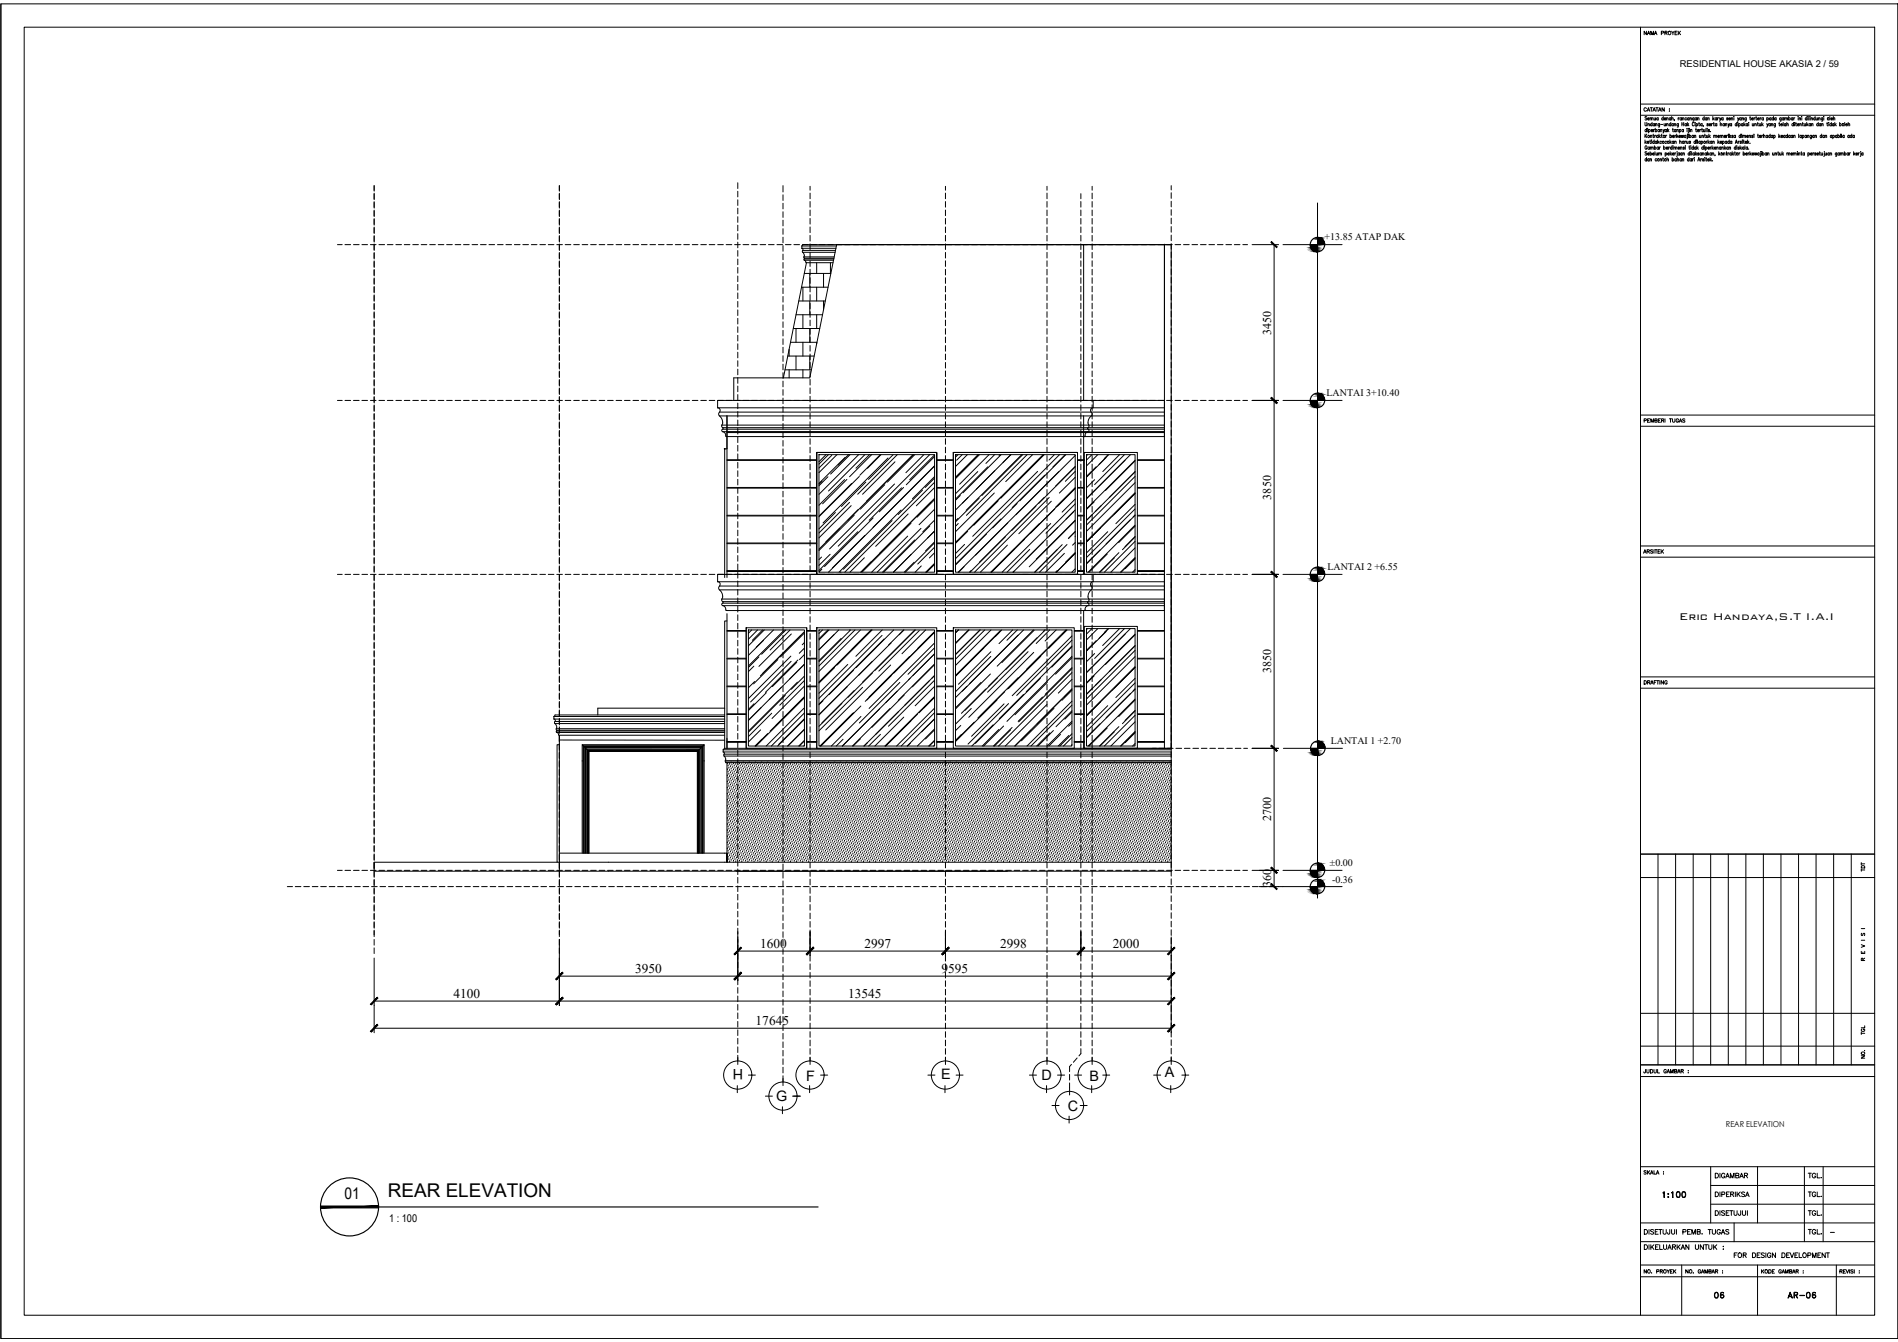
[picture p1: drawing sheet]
<svg xmlns="http://www.w3.org/2000/svg" width="420mm" height="297mm" viewBox="0 0 420 297" stroke-linecap="round" stroke-linejoin="round" font-family="sans-serif">
<defs><g id="words">
<g font-size="4.4">
<text x="378.5" y="288.6">06</text>
<text x="394.8" y="288.6">AR-06</text>
</g>
<text font-size="4.2" x="85.9" y="265">REAR ELEVATION</text>
<text font-size="3.6" x="76.3" y="265.4">01</text>
<g font-size="3.2">
<text x="164.5" y="236.7" transform="rotate(180 164.5 236.7)">H</text>
<text x="178.5" y="239.2">F</text>
<text x="208.3" y="238.7">E</text>
<text x="230.5" y="239">D</text>
<text x="241.2" y="239.2">B</text>
<text x="257.9" y="238.4">A</text>
<text x="171.9" y="243.7">G</text>
<text x="236.4" y="245.9">C</text>
</g>
<g font-size="3">
<text x="168.3" y="209.8">1600</text>
<text x="191.4" y="209.8">2997</text>
<text x="221.4" y="209.8">2998</text>
<text x="246.3" y="209.8">2000</text>
<text x="140.6" y="215.4">3950</text>
<text x="208.4" y="215.4">9595</text>
<text x="100.4" y="220.9">4100</text>
<text x="187.8" y="220.9">13545</text>
<text x="167.3" y="226.9">17645</text>
</g>
<text font-size="2.9" x="371.8" y="137.2">Eric Handaya,S.T I.A.I</text>
<g font-size="2.7">
<text x="281.4" y="74" transform="rotate(-90 281.4 74)">3450</text>
<text x="281.4" y="110.6" transform="rotate(-90 281.4 110.6)">3850</text>
<text x="281.4" y="149.1" transform="rotate(-90 281.4 149.1)">3850</text>
<text x="281.4" y="181.8" transform="rotate(-90 281.4 181.8)">2700</text>
<text x="281.4" y="196.4" transform="rotate(-90 281.4 196.4)">360</text>
</g>
<text font-size="2.6" x="404.3" y="274.1">-</text>
<text font-size="2.4" x="86.1" y="270.6">1 : 100</text>
<g font-size="2.2">
<text x="293.2" y="53.2">+13.85 ATAP DAK</text>
<text x="293.6" y="87.7">LANTAI 3+10.40</text>
<text x="293.8" y="126.2">LANTAI 2 +6.55</text>
<text x="294.6" y="164.7">LANTAI 1 +2.70</text>
<text x="294.4" y="191.7">±0.00</text>
<text x="294.9" y="195.3">-0.36</text>
</g>
<text font-size="2.1" x="371.9" y="14.9">RESIDENTIAL HOUSE AKASIA 2 / 59</text>
<text font-size="1.8" x="382.1" y="249.5">REAR ELEVATION</text>
</g></defs>
<!-- layer: XR-KOP A3_MOZART$0$KOP-A1$0$A-GRSKOP -->
<g fill="none" stroke="#000" stroke-width=".22">
<path d="M.2 .9v295.4M.2 .9h420v295.4h-420zM5.4 6h409.6v285.1h-409.6zM363.2 6v285.1M420.2 .9v295.4M363.2 25.5h51.8M363.2 23h51.8M363.2 91.9h51.8M363.2 94.3h51.8M363.2 120.8h51.8M363.2 123.3h51.8M363.2 149.8h51.8"/>
<path d="M363.2 152.3h51.8M363.2 189h51.8M363.2 194.2h51.8M367 189v46.7M370.9 189v46.7M374.8 189v46.7M378.7 189v46.7M382.6 189v46.7M386.5 189v46.7M390.4 189v46.7M394.3 189v46.7M398.1 189v46.7"/>
<path d="M402 189v46.7M405.9 189v46.7M409.8 189v46.7M363.2 224.3h51.8M363.2 231.5h51.8M363.2 235.7h51.8M363.2 238.3h51.8M363.2 258.2h51.8M378.7 258.2v12.5M389.1 258.2v12.5M399.4 258.2v16.6M403.6 258.2v16.6"/>
<path d="M363.2 280h51.8M363.2 274.8h51.8M363.2 270.7h51.8M372.3 280v11.1M378.7 266.5h36.3M378.7 262.4h36.3M383.9 270.7v4.1M389.1 280v11.1M406.5 280v11.1M363.2 282.6h51.8"/>
</g>
<!-- layer: XR-KOP A3_MOZART$0$KOP-A1$0$A-TXTKOP -->
<g fill="none" stroke="#000" stroke-width=".22">
<path d="M364.5 6.9v.8l-.5-.8v.8M364.7 7.7l.3-.8 .3 .8M364.8 7.4h.3M365.4 7.7v-.8l.3 .8 .3-.8v.8M366.2 7.7l.3-.8 .3 .8M366.3 7.4h.4M367.8 7.3l.5-.1v-.2l-.5-.1v.8M368.6 7.3l.4-.1v-.2l-.4-.1v.8M368.8 7.3l.3 .4M370 6.9l.3 .4v.4M370.6 6.9l-.3 .4M370.8 7.3h.3"/>
<path d="M371.3 6.9h-.5v.8h.5M371.5 6.9v.8M371.7 7.2l.3 .5M372 6.9l-.5 .5M364.2 27.1v.7l.1 .1 .2-.1 .1-.7M364.2 29.7v.8M364.2 31v.8M364.3 31.5l.2 .3M364.3 30l.3 .5M364.4 31.2l-.2 .4M364.5 24a.28 .28 0 0 0-.4-.2 .28 .28 0 0 0-.2 .3v.2a.28 .28 0 0 0 .2 .3 .28 .28 0 0 0 .4-.2M364.5 28.8l-.1-.1a.23 .23 0 0 0-.3 .2 .23 .23 0 0 0 .3 .2l.1-.1"/>
<path d="M364.5 35.2h-.1a.23 .23 0 0 0-.3 .2 .23 .23 0 0 0 .3 .2l.1-.1M364.5 28.4v.8M364.5 34.9v.8M364.6 25.9l-.2-.1-.2 .1 .2 .3a.21 .21 0 0 1 .1 .4 .21 .21 0 0 1-.3-.1M364.6 33.7l-.4-.1v.3l.3 .1 .1 .2h-.4M364.6 29.7l-.4 .5M364.6 32.5a.23 .23 0 0 0-.3-.2 .23 .23 0 0 0-.1 .3v.2a.23 .23 0 0 0 .2 .3 .23 .23 0 0 0 .2-.3h-.2M364.6 24.6l.3-.8 .3 .8M364.6 31.5h.4l-.1-.2a.22 .22 0 0 0-.3 .2 .22 .22 0 0 0 .4 .2M364.7 28.4h.1M364.7 24.4h.4M364.7 26.3h.4v-.2a.22 .22 0 0 0-.4 .2 .22 .22 0 0 0 .4 .2"/>
<path d="M364.7 34h.4v-.1a.22 .22 0 0 0-.4 .2 .21 .21 0 0 0 .4 .1M364.7 28.6v.6M364.8 27.5l.3-.1v.5M364.8 27.4v.5M364.9 28.8l.1-.1a.22 .22 0 0 1 .3 .2 .22 .22 0 0 1-.4 .1M364.9 28.6v.8M365.1 35.2h-.1a.23 .23 0 0 0-.3 .2 .23 .23 0 0 0 .3 .2l.1-.1M365.1 35.1v.6M365.1 32.6a.21 .21 0 0 0-.3 0 .21 .21 0 0 0 0 .3 .21 .21 0 0 0 .3 0M365.1 32.5v.5M365.2 31.2h.2M365.3 26.2l.3-.1v.5"/>
<path d="M365.3 31v.6l.1 .2M365.3 33.9a.21 .21 0 0 1 .3 0 .21 .21 0 0 1 0 .3 .21 .21 0 0 1-.3 0M365.3 35.3l.3-.1v.5M365.3 26.1v.5M365.3 33.6v.7M365.3 35.1v.6M365.3 23.8h.5M365.3 30.1l.3-.1 .1 .5M365.3 32.7l.3-.1 .1 .4M365.3 29.9v.6M365.3 32.5v.5M365.5 28.9h.4l-.1-.2a.22 .22 0 0 0-.3 .2 .22 .22 0 0 0 .4 .1"/>
<path d="M365.5 23.8v.8M365.6 26.2l.3-.1v.5M365.6 31h.1M365.6 31.2v.6M365.7 32.7l.3-.1v.4M365.7 27.5a.21 .21 0 0 0-.3 0 .21 .21 0 0 0 0 .3 .21 .21 0 0 0 .3 0M365.7 27.1v.8M365.8 34h.4v-.1a.22 .22 0 0 0-.3 0 .22 .22 0 0 0 0 .3 .22 .22 0 0 0 .3 0M365.9 24.6l.3-.8 .3 .8M365.9 29.9h.2M366 29.7v.6l.1 .2M366 24.4h.4"/>
<path d="M366 28.6v.6M366.2 26.1v.4l.3-.1M366.2 31.4l-.1-.1a.22 .22 0 0 0-.3 .2 .22 .22 0 0 0 .4 .2M366.2 31v.8M366.2 32.6h.1a.22 .22 0 0 1 .3 .2 .22 .22 0 0 1-.4 .1M366.2 32.3v.7M366.3 27.5a.2 .2 0 0 0-.3 0 .2 .2 0 0 0 0 .3 .2 .2 0 0 0 .3 0M366.3 28.6l-.3 .3M366.3 27.4v.5M366.3 29.9v.6M366.4 33.6v.7M366.4 28.8l.1-.1a.22 .22 0 0 1 .3 .2 .22 .22 0 0 1-.4 .1"/>
<path d="M366.4 28.4v.8M366.5 27.5l.3-.1v.5M366.5 26.1v.5M366.5 27.4v.5M366.5 29.9l-.2 .3M366.5 23.8h.6M366.6 33.8v.5l.3-.1M366.8 31.4a.21 .21 0 0 0-.3 0 .21 .21 0 0 0 0 .3 .21 .21 0 0 0 .3 0M366.8 35.2h-.1a.22 .22 0 0 0-.3 .2 .22 .22 0 0 0 .4 .1M366.8 31.2v.6M366.8 23.8v.8M366.9 33.8v.5"/>
<path d="M366.9 31v.8M367.1 30.1l-.1-.1a.22 .22 0 0 0-.3 .2 .22 .22 0 0 0 .4 .2M367.1 29.9v.6M367.1 26.2l-.1-.1a.22 .22 0 0 0-.3 .2 .22 .22 0 0 0 .4 .2M367.1 26.1v.5M367.1 31.5l.2 .3M367.1 32.6a.21 .21 0 0 0-.3 0 .21 .21 0 0 0 0 .3 .21 .21 0 0 0 .3 0M367.1 24.6l.3-.8 .3 .8M367.1 32.5v.5M367.2 34l.3-.1v.4M367.2 33.8v.5M367.2 29.7v.8"/>
<path d="M367.2 31.2l-.3 .4M367.2 24.4h.4M367.3 28.8v-.1a.22 .22 0 0 0-.3 .2 .22 .22 0 0 0 .3 .1M367.3 28.6v.6M367.3 32.5v.5M367.4 30.2l.2 .3M367.4 27.4v.7h-.3M367.4 27.5a.2 .2 0 0 0-.3 0 .2 .2 0 0 0 0 .3 .2 .2 0 0 0 .3 0M367.5 34l.3-.1v.4M367.5 35.3l.3-.1v.5M367.5 35.1v.6M367.5 28.8l.3-.1 .1 .5"/>
<path d="M367.5 28.6v.6M367.5 29.9l-.3 .4M367.6 32.5l-.3 .3M367.6 27.5h.5M367.7 29.9h.3M367.8 31.4l-.1-.1a.22 .22 0 0 0-.3 .2 .22 .22 0 0 0 .4 .2M367.8 29.7v.6l.2 .2M368 35.1h.3M368.1 28.6l.2 .6 .2-.6M368.1 34.9v.6l.2 .2M368.2 26.2l-.1-.1a.22 .22 0 0 0-.3 .2 .22 .22 0 0 0 .4 .2M368.2 25.8v.8"/>
<path d="M368.3 32.6a.21 .21 0 0 1 .3 0 .21 .21 0 0 1 0 .3 .21 .21 0 0 1-.3 0M368.3 32.3v.7M368.3 29.2l-.2 .2M368.4 27.4v.4l.3-.1M368.4 26.3h.4l-.1-.2a.21 .21 0 0 0-.3 .1 .21 .21 0 0 0 .1 .3 .21 .21 0 0 0 .3 0M368.4 23.8v.8l-.5-.8v.8M368.6 33.9a.21 .21 0 0 1 .3 0 .21 .21 0 0 1 0 .3 .21 .21 0 0 1-.3 0M368.6 33.8v.8M368.7 27.4v.5M368.7 29.9v.6M368.9 32.8h.3v-.2a.21 .21 0 0 0-.3 .1 .21 .21 0 0 0 0 .3 .21 .21 0 0 0 .3-.1M368.9 31.4a.21 .21 0 0 0-.3 0 .21 .21 0 0 0 0 .3 .21 .21 0 0 0 .3 0"/>
<path d="M368.9 26.2l.3-.1 .1 .5M368.9 27.5l.3-.1 .1 .5M368.9 28.8v-.1a.23 .23 0 0 0-.3 .2 .23 .23 0 0 0 .3 .2v-.1M368.9 26.1v.5M368.9 27.4v.5M368.9 28.6v.6M369 29.9l-.3 .3M369 35.3l.3-.1 .1 .5M369 34.9v.8M369.1 28.4v.8M369.2 34h.3v-.1a.22 .22 0 0 0-.3 0 .22 .22 0 0 0 0 .3 .22 .22 0 0 0 .3 0M369.3 28.9l.2 .3"/>
<path d="M369.4 32.5v.5M369.4 28.6l-.3 .4M369.5 24.1h.1M369.5 24.6h.1M369.6 32.5l-.2 .3M369.7 31v.8M369.7 30.1v-.1a.22 .22 0 0 1 .3 .2 .22 .22 0 0 1-.3 .2M369.7 29.7v.8M369.7 33.6v.7M369.8 31.5l.2 .3M369.8 34l.2 .3M369.9 26.2a.21 .21 0 0 0-.3 0 .21 .21 0 0 0 0 .3 .21 .21 0 0 0 .3 0"/>
<path d="M369.9 27.5a.21 .21 0 0 0-.3 0 .21 .21 0 0 0 0 .3 .21 .21 0 0 0 .3 0M369.9 26.1v.5M369.9 27.1v.8M370 31.2l-.3 .4M370 33.8l-.3 .4M370.1 26.2l.3-.1v.5M370.1 25.8v.8M370.1 32.6a.22 .22 0 0 0-.3 .2 .22 .22 0 0 0 .3 .1M370.1 32.3v.7M370.2 35.2a.23 .23 0 0 1 .3 .2 .23 .23 0 0 1-.3 .2v-.1M370.2 34.9v.8M370.2 34h.4l-.1-.1a.22 .22 0 0 0-.2 0 .22 .22 0 0 0 0 .3 .22 .22 0 0 0 .3 0"/>
<path d="M370.2 28.6h.2M370.2 30.2h.4l-.1-.2a.22 .22 0 0 0-.3 .2 .22 .22 0 0 0 .4 .2M370.3 28.4v.6l.2 .2M370.3 32.3h.1M370.4 32.5v.5M370.4 27.5a.21 .21 0 0 0-.3 0 .21 .21 0 0 0 0 .3 .21 .21 0 0 0 .3 0M370.4 27.4v.5M370.5 31.4v-.1a.22 .22 0 0 0-.3 .2 .22 .22 0 0 0 .3 .2M370.5 31.2v.6M370.6 32.7l.3-.1v.4M370.6 32.5v.5M370.6 27.5l.3-.1v.5"/>
<path d="M370.6 27.4v.5M370.7 26.5l-.1 .2M370.7 31.4l.3-.1 .1 .5M370.7 31.2v.6M370.8 33.8v.5M370.8 29.9v.6M370.9 32.7l.3-.1v.4M371 28.8l-.1-.1a.22 .22 0 0 0-.3 .2 .22 .22 0 0 0 .4 .1M371 33.8l-.2 .2M371 28.6v.6M371 29.9l-.2 .3M371.1 35.2h-.1a.23 .23 0 0 0-.3 .2 .23 .23 0 0 0 .3 .2l.1-.1"/>
<path d="M371.1 35.1v.6M371.2 29.7v.8M371.2 28.8l.3-.1v.5M371.2 28.6v.6M371.2 33.6h.1M371.3 33.8v.7l-.2 .1M371.3 35.3l.3-.1v.5M371.3 30.2l.2 .3M371.3 34.9v.8M371.5 32.8h.3v-.2a.22 .22 0 0 0-.4 .2 .22 .22 0 0 0 .4 .1M371.5 29.9l-.3 .4M371.5 26.1v.5"/>
<path d="M371.5 27.4v.7h-.2M371.5 27.5a.2 .2 0 0 0-.2 0 .2 .2 0 0 0 0 .3 .2 .2 0 0 0 .2 0M371.7 30.2h.3v-.2a.22 .22 0 0 0-.3 .2 .22 .22 0 0 0 .3 .2M371.7 26.1l-.2 .2M371.8 28.8v-.1a.22 .22 0 0 1 .3 .2 .22 .22 0 0 1-.3 .1M371.8 28.6v.8M371.8 33.9a.21 .21 0 0 0-.3 0 .21 .21 0 0 0 0 .3 .21 .21 0 0 0 .3 0M371.8 33.8v.5M371.8 31.4l.3-.1 .1 .5M371.8 31v.8M372 32.7l.3-.1v.4M372 32.5v.5"/>
<path d="M372.2 29.9l.1 .6 .1-.6 .2 .6 .1-.6M372.2 35.2h-.1a.23 .23 0 0 0-.3 .2 .23 .23 0 0 0 .3 .2l.1-.1M372.2 35.1v.6M372.2 26.2a.21 .21 0 0 0-.3 0 .21 .21 0 0 0 0 .3 .21 .21 0 0 0 .3 0M372.2 26.1v.5M372.3 27.1v.8M372.3 27.5h.4M372.3 33.9a.21 .21 0 0 0-.3 0 .21 .21 0 0 0 0 .3 .21 .21 0 0 0 .3 0M372.3 33.8v.5M372.4 35.3l.3-.1v.5M372.4 35.1v.6M372.4 26.2l.3-.1 .1 .5"/>
<path d="M372.4 26.1v.5M372.6 34l.3-.1v.4M372.6 33.8v.5M372.7 28.8l-.1-.1a.22 .22 0 0 0-.3 .2 .22 .22 0 0 0 .4 .1M372.7 28.6v.6M372.7 27.1v.8M372.8 31.4a.21 .21 0 0 0-.3 0 .21 .21 0 0 0 0 .3 .21 .21 0 0 0 .3 0M372.8 31.2v.6M372.9 32.6h-.3l.3 .3h-.3M373 31.2v.6M373.1 32.3h.1M373.1 32.5v.5"/>
<path d="M373.2 30.1l-.1-.1a.22 .22 0 0 0-.3 .2 .22 .22 0 0 0 .4 .2M373.2 31.2l-.2 .3M373.2 29.9v.6M373.3 27.5a.2 .2 0 0 0-.3 0 .2 .2 0 0 0 0 .3 .2 .2 0 0 0 .3 0M373.3 27.4v.5M373.4 26.2a.21 .21 0 0 0-.3 0 .21 .21 0 0 0 0 .3 .21 .21 0 0 0 .3 0M373.4 31.2v.5l.3-.1M373.4 28.4h.1M373.5 28.6v.6M373.5 27.1v.8M373.5 29.7h.1M373.6 29.9v.7l-.2 .1"/>
<path d="M373.7 27.6l.2 .3M373.7 31.2v.6M373.7 29.7h.1M373.7 29.9v.6M373.8 28.4h.1M373.8 28.6v.7l-.1 .1M373.8 27.4l-.3 .3M373.9 32.5h.2M373.9 26.2l-.1-.1a.22 .22 0 0 0-.3 .2 .22 .22 0 0 0 .4 .2M373.9 35.2h-.1a.23 .23 0 0 0-.3 .2 .23 .23 0 0 0 .3 .2l.1-.1M373.9 26.1v.5M373.9 34.9v.8"/>
<path d="M374 30.1v-.1a.22 .22 0 0 1 .3 .2 .22 .22 0 0 1-.3 .2M374 32.3v.6l.1 .1M374 29.7v.8M374 28.4h.1M374 28.6v.6M374 33.9a.22 .22 0 0 0-.3 .2 .22 .22 0 0 0 .3 .1M374 33.6v.7M374.1 26.2l.3-.1v.5M374.1 26.1v.5M374.2 28.8l.3-.1v.5M374.2 28.6v.6M374.2 31.4l-.2-.1 .2 .4h-.3"/>
<path d="M374.2 33.6h.1M374.3 33.8v.5M374.3 32.3h.1M374.3 32.5v.5M374.5 35.2h-.1a.22 .22 0 0 0-.3 .2 .22 .22 0 0 0 .4 .1M374.5 35.1v.6M374.5 33.6v.7M374.7 35.1v.6M374.9 30.1l-.1-.1a.22 .22 0 0 0-.3 .2 .22 .22 0 0 0 .4 .2M374.9 32.6h-.1a.22 .22 0 0 0-.3 .2 .22 .22 0 0 0 .4 .1M374.9 29.9v.6M374.9 32.3v.7"/>
<path d="M374.9 35.1l-.2 .3M375 26.1v.7h-.2M375 26.2l-.1-.1a.22 .22 0 0 0-.3 .2 .22 .22 0 0 0 .4 .2M375 27.3l-.1-.2a.36 .36 0 0 0-.3 .4 .36 .36 0 0 0 .3 .3l.1-.1M375.1 30.1l.3-.1v.5M375.1 33.9h-.1a.22 .22 0 0 0-.3 .2 .22 .22 0 0 0 .4 .1M375 34.9h.1M375.1 29.9v.6M375.1 33.8v.5M375.1 35.1v.6M375.2 27.1h.1M375.2 27.4v.5"/>
<path d="M375.3 33.6v.7M375.3 31.4v-.1a.22 .22 0 0 0-.3 .2 .22 .22 0 0 0 .3 .2M375.3 28.6h.2M375.3 31v.8M375.4 34l.2 .3M375.4 28.4v.6l.2 .2M375.4 32.6a.21 .21 0 0 0-.3 0 .21 .21 0 0 0 0 .3 .21 .21 0 0 0 .3 0M375.4 32.5v.5M375.5 27.5v-.1a.22 .22 0 0 1 .3 .2 .22 .22 0 0 1-.3 .2M375.5 27.4v.7M375.6 26.2a.21 .21 0 0 0-.3 0 .21 .21 0 0 0 0 .3 .21 .21 0 0 0 .3 0M375.5 31h.1"/>
<path d="M375.6 26.1v.5M375.6 31.2v.6M375.6 33.8l-.3 .4M375.6 32.3v.7M375.8 28.9h.3l-.1-.2a.22 .22 0 0 0-.3 .2 .22 .22 0 0 0 .4 .1M375.8 32.8l.2 .2M375.8 26.2l.3-.1v.5M375.8 26.1v.5M375.8 31v.8M375.8 35.7l.3-.8 .2 .8M375.9 32.5l-.3 .4M375.9 35.4h.3"/>
<path d="M376 27.4h.2M376.1 27.1v.7l.2 .1M376.1 33.9h-.3l.3 .2v.2l-.3-.1M376.2 29.9v.5l.3-.1M376.3 28.6v.6M376.4 31.4l-.1-.1a.22 .22 0 0 0-.3 .2 .22 .22 0 0 0 .4 .2M376.4 31.2v.6M376.5 35.1v.6M376.5 28.6l-.2 .3M376.5 29.9v.6M376.6 31.4a.21 .21 0 0 1 .3 0 .21 .21 0 0 1 0 .3 .21 .21 0 0 1-.3 0M376.6 31.2v.8"/>
<path d="M376.6 33.9a.22 .22 0 0 0-.3 .2 .22 .22 0 0 0 .3 .1M376.6 33.8v.5M376.7 28.6h.2M376.7 35.1l-.2 .3M376.8 28.4v.6l.1 .2M376.8 30.1l.3-.1v.5M376.8 29.9v.6M376.8 27.5l-.1-.1a.22 .22 0 0 0-.3 .2 .22 .22 0 0 0 .4 .2M376.8 27.4v.5M376.9 34l.2-.1 .1 .4M376.9 33.8v.5M377.1 27.8l-.1 .2"/>
<path d="M377.1 32.6a.21 .21 0 0 0-.3 0 .21 .21 0 0 0 0 .3 .21 .21 0 0 0 .3 0M377.1 32.3v.7M377.1 28.6v.5l.3-.1M377.2 35.2h-.3l.3 .2v.2l-.3-.1M377.3 26.2l-.1-.1a.22 .22 0 0 0-.3 .2 .22 .22 0 0 0 .4 .2M377.3 25.8v.8M377.3 32.3h.1M377.3 32.5v.5M377.3 29.9h.2M377.4 29.7v.6l.1 .2M377.4 34.9h.1M377.4 28.6v.6"/>
<path d="M377.4 35.1v.6M377.5 32.6a.22 .22 0 0 1 .4 .2 .22 .22 0 0 1-.4 .1M377.5 32.5v.8M377.6 35.1h.2M377.7 28.4v.8M377.7 34.9v.6l.1 .2M377.7 31.2v.6M377.7 29.9l.1 .5 .3-.1M377.8 33.9a.21 .21 0 0 0-.3 0 .21 .21 0 0 0 0 .3 .21 .21 0 0 0 .3 0M377.8 33.8v.5M377.8 26.2v-.1a.22 .22 0 0 0-.3 .2 .22 .22 0 0 0 .3 .2M377.8 26.1v.5"/>
<path d="M377.9 28.4h.1M377.9 28.6v.6M378 31.2l-.3 .3M378 33.6v.7M378 26.2l.3-.1 .1 .5M378 35.4h.4l-.1-.2a.22 .22 0 0 0-.3 .2 .22 .22 0 0 0 .4 .1M378 26.1v.5M378.1 32.8h.3v-.2a.22 .22 0 0 0-.3 .2 .22 .22 0 0 0 .3 .1M378.1 29.9v.6M378.1 31v.8M378.1 34l.2 .3M378.2 27.5h-.4l.3 .2v.1h-.3"/>
<path d="M378.2 31.5l.2 .3M378.3 33.8l-.3 .4M378.3 29.7v.8M378.4 27.6h.3v-.2a.22 .22 0 0 0-.3 .1 .22 .22 0 0 0 0 .3 .22 .22 0 0 0 .3 0M378.4 31.2l-.3 .4M378.4 30.2l.2 .3M378.4 28.8h-.3l.3 .1v.2l-.3-.1M378.6 34.9v.8M378.6 29.9l-.3 .4M378.6 32.5v.5M378.7 29.1h.1M378.7 35.4l.2 .3"/>
<path d="M378.8 32.5l-.2 .3M378.8 33.9a.21 .21 0 0 0-.3 0 .21 .21 0 0 0 0 .3 .21 .21 0 0 0 .3 0M378.8 33.8v.5M378.9 35.1l-.3 .4M378.9 27.4v.5M378.9 31.4v-.1a.22 .22 0 0 0-.3 .2 .22 .22 0 0 0 .3 .2M378.9 31.2v.6M379 32.3v.7M379 34l.3-.1 .1 .4M379 33.8v.5M379.1 35.6h.1M379.1 32.8l.2 .2"/>
<path d="M379.1 27.4l-.2 .2M379.2 31.4l.3-.1v.5M379.2 25.8v.8M379.2 31.2v.6M379.3 26.3l.2 .3M379.3 27.4h.2M379.3 32.5l-.3 .4M379.4 27.1v.7l.1 .1M379.4 30.1l.3-.1v.5M379.4 29.9v.6M379.5 26.1l-.3 .3M379.5 32.8h.3v-.2a.22 .22 0 0 0-.3 .2 .22 .22 0 0 0 .3 .1"/>
<path d="M379.7 34.3l-.1 .2M379.7 30.1l.3-.1v.5M380 26.2a.21 .21 0 0 0-.3 0 .21 .21 0 0 0 0 .3 .21 .21 0 0 0 .3 0M380 32.7l.3-.1v.4M380 26.1v.5M380 32.5v.5M380 27.5v-.1a.22 .22 0 0 0-.3 .2 .22 .22 0 0 0 .3 .2M380 27.4v.5M380.2 26.1v.5M380.3 30.2h.3v-.2a.22 .22 0 0 0-.3 .2 .22 .22 0 0 0 .3 .2M380.3 31v.8M380.4 31.5l.2 .3"/>
<path d="M380.5 26.1l-.3 .2M380.5 33.6v.7M380.6 31.2l-.3 .4M380.6 34l.2 .3M380.6 26.1l.2 .5 .2-.5M380.8 33.8l-.3 .4M380.8 30.1l.3-.1v.5M380.8 31.5h.3v-.2a.21 .21 0 0 0-.3 .1 .21 .21 0 0 0 .1 .3 .21 .21 0 0 0 .2 0M380.8 29.9v.6M380.8 26.6l-.2 .2M380.8 27.5l.3-.1v.5M380.8 27.1v.8"/>
<path d="M380.9 32.6a.22 .22 0 0 0-.3 .2 .22 .22 0 0 0 .3 .1M380.9 32.5v.5M381.1 30.1l.3-.1v.5M381.1 32.7l.3-.1 .1 .4M381.1 32.5v.5M381.3 31.4a.21 .21 0 0 1 .3 0 .21 .21 0 0 1 0 .3 .21 .21 0 0 1-.3 0M381.3 31.2v.8M381.4 26.2a.21 .21 0 0 0-.3 0 .21 .21 0 0 0 0 .3 .21 .21 0 0 0 .3 0M381.4 26.1v.5M381.5 34l.3-.1v.4M381.5 33.8v.5M381.7 30.2h.3v-.2a.22 .22 0 0 0-.3 .2 .22 .22 0 0 0 .3 .2"/>
<path d="M381.7 32.3v.7M381.7 27.5a.21 .21 0 0 0-.3 0 .21 .21 0 0 0 0 .3 .21 .21 0 0 0 .3 0M381.7 27.4v.5M381.8 32.8l.2 .2M382 27.5l.2-.1 .1 .5M382 27.4v.5M382 32.5l-.3 .4M382.1 33.8h.2M382.2 33.6v.7h.1M382.2 29.9v.6M382.2 31.4a.21 .21 0 0 0-.3 0 .21 .21 0 0 0 0 .3 .21 .21 0 0 0 .3 0M382.2 31.2v.6"/>
<path d="M382.4 29.9l-.2 .3M382.5 33.8v.5M382.5 26.2l-.3-.1 .3 .4h-.3M382.5 27.4l.2 .5 .2-.5M382.6 32.6h-.1a.22 .22 0 0 0-.3 .2 .22 .22 0 0 0 .4 .1M382.6 32.5v.5M382.6 29.7h.1M382.6 29.9v.6M382.7 26.3h.4l-.1-.2a.21 .21 0 0 0-.2 .1 .21 .21 0 0 0 0 .3 .21 .21 0 0 0 .3 0M382.7 27.9l-.2 .2M382.7 33.8l-.2 .2M382.8 32.7l.3-.1v.4"/>
<path d="M382.8 32.5v.5M382.8 31.4l-.1-.1a.22 .22 0 0 0-.3 .2 .22 .22 0 0 0 .4 .2M382.8 31v.8M382.8 29.7v.8M382.9 30.2l.3 .3M383.1 29.9l-.3 .4M383.2 26.2l.3-.1 .1 .5M383.2 33.9a.21 .21 0 0 0-.3 0 .21 .21 0 0 0 0 .3 .21 .21 0 0 0 .3 0M383.2 26.1v.5M383.2 33.8v.5M383.3 27.5a.2 .2 0 0 0-.3 0 .2 .2 0 0 0 0 .3 .2 .2 0 0 0 .3 0M383.3 27.4v.5"/>
<path d="M383.4 31.4a.21 .21 0 0 0-.3 0 .21 .21 0 0 0 0 .3 .21 .21 0 0 0 .3 0M383.4 31.2v.6M383.5 33.6v.7M383.6 34l.2 .3M383.7 30.1l-.3-.1 .3 .4h-.4M383.8 33.8l-.3 .4M383.8 25.8h.1M383.8 26.1v.5M384 33.8h.2M384 33.6l.1 .7h.1M384.1 31.8l.3-.8 .2 .8M384.2 30.1l-.1-.1a.22 .22 0 0 0-.3 .2 .22 .22 0 0 0 .4 .2"/>
<path d="M384.2 29.9v.6M384.2 31.5h.3M384.3 32.6a.21 .21 0 0 0-.3 0 .21 .21 0 0 0 0 .3 .21 .21 0 0 0 .3 0M384.3 32.3v.7M384.5 27.5a.2 .2 0 0 0-.3 0 .2 .2 0 0 0 0 .3 .2 .2 0 0 0 .3 0M384.5 32.3h.1M384.5 27.1v.8M384.5 32.5v.5M384.6 26.1l.2 .5 .2-.5M384.7 27.1h.1M384.7 27.4v.5M384.8 31.2v.6"/>
<path d="M384.8 26.6l-.2 .2M384.9 27.5a.21 .21 0 0 1 .3 0 .21 .21 0 0 1 0 .3 .21 .21 0 0 1-.3 0M384.9 27.4v.7M384.9 33.8v.5M385 31.2l-.2 .3M385 32.6h-.3l.3 .3h-.3M385.2 33.8l-.3 .2M385.2 32.3v.7M385.3 30.1v-.1a.22 .22 0 0 0-.3 .2 .22 .22 0 0 0 .3 .2M385.3 29.7v.8M385.3 32.8l.2 .2M385.4 26.2a.21 .21 0 0 0-.3 0 .21 .21 0 0 0 0 .3 .21 .21 0 0 0 .3 0"/>
<path d="M385.4 26.1v.5M385.5 31.4l-.3-.1 .3 .4h-.3M385.5 32.5l-.3 .4M385.5 29.7h.1M385.6 29.9v.6M385.6 26.2l.3-.1 .1 .5M385.6 26.1v.5M385.7 31h.1M385.7 31.2v.6M385.8 30.1l.3-.1v.5M385.8 29.9v.6M385.8 27.5a.21 .21 0 0 0-.3 0 .21 .21 0 0 0 0 .3 .21 .21 0 0 0 .3 0"/>
<path d="M385.8 27.4v.5M385.9 33.9a.2 .2 0 0 1 .3 0 .2 .2 0 0 1 0 .3 .2 .2 0 0 1-.3 0M385.9 33.6v.7M385.9 31.2h.2M386 31v.6l.1 .2M386 27.1v.8M386.1 32.6h-.1a.22 .22 0 0 0-.3 .2 .22 .22 0 0 0 .4 .1M386.1 32.5v.5M386.1 30.1l.3-.1v.5M386.1 27.6l.3 .3M386.3 32.3v.7M386.3 31.5h.4v-.2a.22 .22 0 0 0-.4 .2 .22 .22 0 0 0 .4 .2"/>
<path d="M386.3 27.4l-.3 .3M386.4 34h.4v-.1a.22 .22 0 0 0-.3 0 .22 .22 0 0 0 0 .3 .22 .22 0 0 0 .3 0M386.6 26.1v.6l-.3 .1M386.6 26.2a.21 .21 0 0 0-.3 0 .21 .21 0 0 0 0 .3 .21 .21 0 0 0 .3 0M386.7 30.2h.3l-.1-.2a.22 .22 0 0 0-.3 .2 .22 .22 0 0 0 .4 .2M386.9 32.6a.21 .21 0 0 0-.3 0 .21 .21 0 0 0 0 .3 .21 .21 0 0 0 .3 0M386.9 31v.8M386.9 32.5v.5M386.9 27.5a.21 .21 0 0 0-.3 0 .21 .21 0 0 0 0 .3 .21 .21 0 0 0 .3 0M386.9 27.4v.5M387 31.5l.2 .3M387 33.8v.5"/>
<path d="M387.1 33h.1M387.1 27.1h.1M387.1 27.4v.5M387.2 31.2l-.3 .4M387.2 30.1l.3-.1v.5M387.2 29.9v.6M387.2 33.8l-.2 .2M387.3 26.1h.2M387.4 33.6v.7M387.4 31.7h.1M387.4 25.8v.6l.2 .2M387.5 34l.2 .3"/>
<path d="M387.7 33.8l-.3 .4M387.8 26.3h.3v-.2a.21 .21 0 0 0-.3 .1 .21 .21 0 0 0 0 .3 .21 .21 0 0 0 .3 0M387.9 34h.3v-.1a.22 .22 0 0 0-.3 0 .22 .22 0 0 0 0 .3 .22 .22 0 0 0 .3 0M387.9 27.4v.4l.3-.1M388.1 30.1l-.3-.1 .3 .4h-.3M388.2 27.4v.5M388.3 29.7h.1M388.3 26.1v.5M388.3 29.9v.6M388.4 33.8l.1 .5 .1-.5 .1 .5 .2-.5M388.5 27.5l.2-.1 .1 .5M388.5 27.4v.5"/>
<path d="M388.5 26.1l-.2 .2M388.7 26.1h.2M388.7 25.8v.6l.2 .2M389 27.4h.2M389 29.9h.3M389.1 26.3h.3v-.2a.21 .21 0 0 0-.3 .1 .21 .21 0 0 0 .1 .3 .21 .21 0 0 0 .2 0M389.1 27.1v.6l.2 .2M389.1 29.7v.6l.2 .2M389.4 33.9a.21 .21 0 0 0-.3 0 .21 .21 0 0 0 0 .3 .21 .21 0 0 0 .3 0M389.4 33.8v.5M389.4 27.4l.1 .4 .3-.1M389.5 30.2h.3v-.2a.22 .22 0 0 0-.3 .2 .22 .22 0 0 0 .3 .2"/>
<path d="M389.6 26.1v.5M389.7 33.6h.1M389.8 33.8v.7l-.2 .1M389.8 27.4v.5M389.8 26.1l-.2 .2M389.9 33.6h.1M389.9 33.8v.5M390 27.1v.8M390 29.9v.6M390.1 27.6l.2 .3M390.1 33.9a.21 .21 0 0 1 .3 0 .21 .21 0 0 1 0 .3 .21 .21 0 0 1-.3 0M390.1 33.6v.7"/>
<path d="M390.2 29.9l-.2 .3M390.3 27.4l-.3 .3M390.4 26.2l-.1-.1a.22 .22 0 0 0-.3 .2 .22 .22 0 0 0 .4 .2M390.4 26.1v.5M390.4 30.1l.3-.1v.5M390.4 29.7v.8M391.1 33.9a.21 .21 0 0 0-.3 0 .21 .21 0 0 0 0 .3 .21 .21 0 0 0 .3 0M391.1 33.8v.5M391.1 27.4l.2 .5 .2-.5M391.1 26.2a.21 .21 0 0 1 .3 0 .21 .21 0 0 1 0 .3 .21 .21 0 0 1-.3 0M391.1 26.1v.7M391.3 27.9l-.2 .2"/>
<path d="M391.3 34l.3-.1v.4M391.3 33.8v.5M391.3 30.1l-.1-.1a.22 .22 0 0 0-.3 .2 .22 .22 0 0 0 .4 .2M391.3 29.9v.6M391.9 30.1l-.1-.1a.22 .22 0 0 0-.3 .2 .22 .22 0 0 0 .4 .2M391.9 29.7v.8M391.9 27.5a.21 .21 0 0 0-.3 0 .21 .21 0 0 0 0 .3 .21 .21 0 0 0 .3 0M391.9 27.4v.5M392 26.2a.21 .21 0 0 0-.3 0 .21 .21 0 0 0 0 .3 .21 .21 0 0 0 .3 0M392 26.1v.5M392.1 27.5l.3-.1v.5M392.1 27.4v.5"/>
<path d="M392.4 33.8v.5l.3-.1M392.4 30.1v-.1a.22 .22 0 0 0-.3 .2 .22 .22 0 0 0 .3 .2M392.4 29.9v.6M392.6 26.2l-.1-.1a.22 .22 0 0 0-.2 .2 .22 .22 0 0 0 .3 .2M392.6 25.8v.8M392.6 30.1l.1-.1a.22 .22 0 0 1 .3 .2 .22 .22 0 0 1-.4 .2M392.6 29.9v.8M392.7 33.8v.5M393 34l.3-.1v.4M393 33.8v.5M393 27.4v.5l-.3 .2M393 27.5a.21 .21 0 0 0-.3 0 .21 .21 0 0 0 0 .3 .21 .21 0 0 0 .3 0"/>
<path d="M393.2 26.2a.21 .21 0 0 0-.3 0 .21 .21 0 0 0 0 .3 .21 .21 0 0 0 .3 0M393.2 26.1v.5M393.5 33.8h.2M393.6 33.6v.7h.2M393.8 29.7v.8M393.8 27.4h.2M393.9 27.1v.6l.1 .2M393.9 30.2l.2 .3M393.9 33.8l.1 .5 .3-.1M394.1 29.9l-.3 .4M394.2 27.6h.4l-.1-.2a.21 .21 0 0 0-.3 .1 .21 .21 0 0 0 .1 .3 .21 .21 0 0 0 .3 0M394.3 30.2h.3v-.2a.22 .22 0 0 0-.3 .2 .22 .22 0 0 0 .3 .2"/>
<path d="M394.3 33.8v.5M394.3 26.1v.7h-.3M394.3 26.2l-.1-.1a.22 .22 0 0 0-.3 .2 .22 .22 0 0 0 .4 .2M394.5 33.6v.7M394.6 34l.2 .3M394.7 27.1v.8M394.8 33.8l-.3 .4M394.9 26.2a.21 .21 0 0 0-.3 0 .21 .21 0 0 0 0 .3 .21 .21 0 0 0 .3 0M394.9 26.1v.5M395.1 26.2l.3-.1v.5M395.1 26.1v.5M395.2 30.1l-.1-.1a.22 .22 0 0 0-.3 .2 .22 .22 0 0 0 .4 .2"/>
<path d="M395.2 29.9v.6M395.3 27.5v-.1a.22 .22 0 0 0-.3 .2 .22 .22 0 0 0 .3 .2M395.3 27.4v.5M395.4 26.2l.3-.1v.5M395.5 27.5l.3-.1 .1 .5M395.5 27.1v.8M395.6 34l.3-.1v.4M395.6 33.8v.5M395.7 30.1l-.1-.1a.22 .22 0 0 0-.3 .2 .22 .22 0 0 0 .4 .2M395.7 29.7v.8M395.9 34l.3-.1v.4M395.9 26.2a.21 .21 0 0 1 .3 0 .21 .21 0 0 1 0 .3 .21 .21 0 0 1-.3 0"/>
<path d="M395.9 25.8v.8M396.3 30.1l-.1-.1a.22 .22 0 0 0-.3 .2 .22 .22 0 0 0 .4 .2M396.3 29.9v.6M396.5 34h.3v-.1a.22 .22 0 0 0-.3 0 .22 .22 0 0 0 0 .3 .22 .22 0 0 0 .3 0M396.8 30.1v-.1a.22 .22 0 0 0-.3 .2 .22 .22 0 0 0 .3 .2M396.8 29.9v.6M396.9 26.2a.21 .21 0 0 0-.3 0 .21 .21 0 0 0 0 .3 .21 .21 0 0 0 .3 0M396.9 26.1v.5M397 34l.3-.1v.4M397 33.8v.5M397 27.5a.21 .21 0 0 0-.3 0 .21 .21 0 0 0 0 .3 .21 .21 0 0 0 .3 0M397 27.1v.8"/>
<path d="M397 30.1l.3-.1 .1 .5M397 29.9v.6M397.1 26.1v.5M397.2 27.1h.1M397.3 27.4v.5M397.3 26.1l-.2 .2M397.3 34l.3-.1v.4M397.5 27.4h.2M397.6 27.1v.7l.1 .1M397.9 27.6h.3v-.2a.22 .22 0 0 0-.3 .1 .22 .22 0 0 0 0 .3 .22 .22 0 0 0 .3 0M397.9 33.6h.1M397.9 33.8v.5"/>
<path d="M398 25.8h.1M398.1 26.1v.5M398.1 34l.3-.1v.4M398.1 33.8v.5M398.2 29.7v.8M398.3 26.2l.3-.1v.5M398.3 26.1v.5M398.4 27.5l.3-.1v.5M398.4 27.4v.5M398.7 33.8h.2M398.8 30.1l-.1-.1a.22 .22 0 0 0-.3 .2 .22 .22 0 0 0 .4 .2M398.8 33.6v.6l.1 .1"/>
<path d="M398.8 29.9v.6M398.8 25.8h.1M398.9 26.1v.5M399 30.1v-.1a.22 .22 0 0 1 .3 .2 .22 .22 0 0 1-.3 .2M399 27.4h.2M399 29.9v.8M399.1 27.1v.6l.1 .2M399.4 27.4v.4l.3-.1M399.5 33.9a.21 .21 0 0 0-.3 0 .21 .21 0 0 0 0 .3 .21 .21 0 0 0 .3 0M399.5 33.8v.5M399.7 27.4v.5M399.9 30.1l-.1-.1a.22 .22 0 0 0-.3 .2 .22 .22 0 0 0 .4 .2"/>
<path d="M399.9 29.9v.6M399.9 27.1v.8M400 26.2a.21 .21 0 0 0-.3 0 .21 .21 0 0 0 0 .3 .21 .21 0 0 0 .3 0M400 25.8v.8M400.1 27.6l.2 .3M400.1 30.1l.3-.1v.5M400.1 29.9v.6M400.2 25.8h.1M400.2 33.9h.1a.22 .22 0 0 1 .3 .2 .22 .22 0 0 1-.4 .1M400.2 26.1v.5M400.2 33.8v.8M400.2 27.4l-.3 .3"/>
<path d="M400.4 25.8v.8M400.7 25.8h.1M400.7 26.1v.5M400.8 34h.3v-.1a.21 .21 0 0 0-.3 .2 .21 .21 0 0 0 .3 .1M400.8 27.5l-.1-.1a.22 .22 0 0 0-.3 .2 .22 .22 0 0 0 .4 .2M400.8 27.4v.5M400.9 26.2l.3-.1v.5M400.9 26.1v.5M401 27.5l.3-.1v.5M401 29.9v.8h-.3M401 30.1v-.1a.22 .22 0 0 0-.3 .2 .22 .22 0 0 0 .3 .2M401 27.4v.5"/>
<path d="M401.3 33.8v.5M401.6 33.8l-.3 .2M401.6 30.1l-.1-.1a.22 .22 0 0 0-.3 .2 .22 .22 0 0 0 .4 .2M401.6 29.9v.6M401.8 30.1l.3-.1v.5M401.8 29.9v.6M401.8 26.2v-.1a.22 .22 0 0 0-.3 .2 .22 .22 0 0 0 .3 .2M401.8 25.8v.8M402 26.1l.1 .4 .3-.1M402 33.9h-.3l.3 .2v.2l-.3-.1M402.2 34h.3v-.1a.21 .21 0 0 0-.3 .2 .21 .21 0 0 0 .3 .1M402.4 26.1v.5"/>
<path d="M402.5 27.5a.21 .21 0 0 0-.3 0 .21 .21 0 0 0 0 .3 .21 .21 0 0 0 .3 0M402.5 27.1v.8M402.6 26.2l.3-.1v.5M402.6 26.1v.5M402.7 33.8h.2M402.8 33.6v.7h.2M403.1 27.5a.21 .21 0 0 0-.3 0 .21 .21 0 0 0 0 .3 .21 .21 0 0 0 .3 0M403.1 27.4v.5M403.1 33.8l.1 .5 .3-.1M403.3 27.5l.3-.1v.5M403.3 30.1l-.1-.1a.22 .22 0 0 0-.3 .2 .22 .22 0 0 0 .4 .2M403.3 27.4v.5"/>
<path d="M403.3 29.7v.8M403.5 33.8v.5M403.5 26.1v.7h-.3M403.5 26.2l-.1-.1a.22 .22 0 0 0-.3 .2 .22 .22 0 0 0 .4 .2M403.7 25.8h.1M403.7 26.1v.5M403.8 30.1v-.1a.22 .22 0 0 0-.3 .2 .22 .22 0 0 0 .3 .2M403.8 29.9v.6M403.8 33.6h.1M403.9 33.8v.7l-.2 .1M404 33.8v.5l.3-.1M404 30.1l.3-.1 .1 .5"/>
<path d="M404 29.9v.6M404.3 33.8v.5M404.4 27.4h.2M404.5 27.1v.6l.1 .2M404.8 27.1h.1M404.8 27.4v.5M404.9 33.9a.2 .2 0 0 0-.3 0 .2 .2 0 0 0 0 .3 .2 .2 0 0 0 .3 0M404.9 33.8v.5M405.1 25.8v.8M405.1 34l.3-.1 .1 .4M405.1 33.8v.5M405.3 26.3h.4l-.1-.2a.21 .21 0 0 0-.3 .2 .22 .22 0 0 0 .4 .2"/>
<path d="M405.4 27.5a.21 .21 0 0 0-.3 0 .21 .21 0 0 0 0 .3 .21 .21 0 0 0 .3 0M405.4 27.1v.8M405.5 30.1v-.1a.22 .22 0 0 0-.3 .2 .22 .22 0 0 0 .3 .2M405.5 29.9v.6M405.7 30.1l.1-.1a.22 .22 0 0 1 .3 .2 .22 .22 0 0 1-.4 .2M405.7 29.9v.8M405.8 26.2l.3-.1 .1 .5M405.8 25.8v.8M406 27.5a.2 .2 0 0 0-.3 0 .2 .2 0 0 0 0 .3 .2 .2 0 0 0 .3 0M406 27.4v.5M406.2 27.1v.8M406.3 27.6l.2 .3"/>
<path d="M406.5 27.4l-.3 .3M406.6 33.8v.7l-.2 .1M406.6 33.9a.21 .21 0 0 0-.3 0 .21 .21 0 0 0 0 .3 .21 .21 0 0 0 .3 0M406.7 30.1l-.1-.1a.22 .22 0 0 0-.3 .2 .22 .22 0 0 0 .4 .2M406.7 29.9v.6M406.8 30.1l.1-.1a.22 .22 0 0 1 .3 .2 .22 .22 0 0 1-.4 .2M406.8 29.7v.8M407.2 33.9a.21 .21 0 0 0-.3 0 .21 .21 0 0 0 0 .3 .21 .21 0 0 0 .3 0M407.2 33.8v.5M407.2 27.5a.2 .2 0 0 1 .3 0 .2 .2 0 0 1 0 .3 .2 .2 0 0 1-.3 0M407.2 27.1v.8M407.4 34l.3-.1v.4"/>
<path d="M407.4 33.8v.5M407.4 29.7h.1M407.4 29.9v.6M407.6 29.7v.8M407.7 34l.3-.1v.4M408.2 30.1v-.1a.22 .22 0 0 0-.3 .2 .22 .22 0 0 0 .3 .2M408.2 29.9v.6M408.3 33.9a.2 .2 0 0 1 .3 0 .2 .2 0 0 1 0 .3 .2 .2 0 0 1-.3 0M408.3 33.6v.7M408.4 27.1v.8M408.6 27.6h.4l-.1-.2a.21 .21 0 0 0-.3 .1 .21 .21 0 0 0 .1 .3 .21 .21 0 0 0 .3 0M409.1 27.5l.3-.1 .1 .5"/>
<path d="M409.1 27.1v.8M409.2 33.9h-.1a.22 .22 0 0 0-.3 .2 .22 .22 0 0 0 .4 .1M409.2 33.8v.5M409.4 30.1l-.1-.1a.22 .22 0 0 0-.3 .2 .22 .22 0 0 0 .4 .2M409.4 29.9v.6M409.4 33.8v.5M409.6 33.8l-.2 .2M409.9 30.1v-.1a.22 .22 0 0 0-.3 .2 .22 .22 0 0 0 .3 .2M409.9 29.7v.8M410.3 33.6v.7M410.5 34l.2 .3M410.5 30.1l-.1-.1a.22 .22 0 0 0-.3 .2 .22 .22 0 0 0 .4 .2"/>
<path d="M410.5 29.9v.6M410.6 33.8l-.3 .4M410.8 34h.4v-.1a.22 .22 0 0 0-.3 0 .22 .22 0 0 0 0 .3 .22 .22 0 0 0 .3 0M411.4 33.8v.5M411.6 33.8l-.2 .2M411.9 33.6h.1M411.9 33.8v.7l-.1 .1M412.4 33.9a.2 .2 0 0 0-.3 0 .2 .2 0 0 0 0 .3 .2 .2 0 0 0 .3 0M412.4 33.8v.5M364 93.1h.4v-.3l-.4-.1v.8M364.7 93.1h.3M365.2 92.7h-.5v.8h.5"/>
<path d="M365.4 93.5v-.8l.3 .8 .3-.8v.8M366.3 93.1l.5-.1v-.2l-.5-.1v.8l.5-.1v-.2l-.2-.1M367.1 93.1h.3M367.6 92.7h-.5v.8h.5M367.8 93.1l.5-.1v-.2l-.5-.1v.8M368.1 93.1l.2 .4M368.6 92.7v.8M369.5 92.7h.6M369.8 92.7v.8M370.2 92.7v.5l.3 .3 .3-.3v-.5M371.6 92.9a.28 .28 0 0 0-.3-.2 .28 .28 0 0 0-.3 .3v.2a.28 .28 0 0 0 .3 .3 .28 .28 0 0 0 .3-.3h-.2M371.7 93.5l.3-.8 .3 .8"/>
<path d="M371.8 93.2h.4M373 92.8h-.5v.2l.5 .2-.1 .2h-.4M363.8 122.5l.3-.8 .3 .8M364 122.2h.3M364.6 122.1l.5-.1v-.2l-.5-.1v.8M364.9 122.1l.2 .4M365.9 121.8h-.5l.5 .4-.2 .3-.3-.1M366.1 121.7v.8M366.3 121.7h.5M366.6 121.7v.8M367 122.1h.3M367.5 121.7h-.5v.8h.5"/>
<path d="M367.7 121.7v.8M367.9 122l.4 .5M368.3 121.7l-.6 .5M364 150.7a.43 .43 0 0 1 .4 .1 .43 .43 0 0 1 0 .5l-.4 .1zM364.7 151h.5l.1-.2-.6-.1v.7M365 151l.3 .4M365.4 151.4l.3-.7 .3 .7M365.5 151.2h.4M366.2 151h.3M366.6 150.7h-.4v.7M366.7 150.7h.5M367 150.7v.7"/>
<path d="M367.4 150.7v.7M368.3 150.7v.7l-.6-.7v.7M369.1 150.8a.28 .28 0 0 0-.4-.2 .28 .28 0 0 0-.2 .3v.2a.28 .28 0 0 0 .3 .3 .28 .28 0 0 0 .3-.3h-.2M412 192.6h.8M412 190.9v.6M412 192.3v.5M412 191.2h.8M412.1 191.8a.44 .44 0 0 1 .7 .1v.2h-.8zM412 210.6v.4h.8v-.4M412 209.1l.8 .3-.8 .3M412 208.1h.8M412 205.5h.8"/>
<path d="M412.1 206.6v.5l.2-.1 .2-.4h.3l-.1 .5M412.4 212.6l-.1-.5h-.2l-.1 .5h.8M412.4 210.7v.3M412.8 212.1l-.4 .3M364.3 236.7l-.1 .7-.2 .1-.1-.3M364.6 236.7v.7l.2 .1 .3-.2v-.6M365.4 236.7h.2a.41 .41 0 0 1 .3 .4 .41 .41 0 0 1-.3 .4h-.2zM366.1 236.7v.6l.3 .2 .2-.1v-.7M366.9 236.7v.8h.5M368.9 236.9a.28 .28 0 0 0-.4-.2 .28 .28 0 0 0-.2 .3v.2a.28 .28 0 0 0 .3 .3 .28 .28 0 0 0 .3-.3h-.2M369 237.5l.3-.8 .3 .8M369.1 237.2h.4"/>
<path d="M369.8 237.5v-.8l.3 .8 .3-.8v.8M370.7 237.1h.4l.1-.2-.5-.2v.8l.5-.1v-.2l-.2-.1M371.4 237.5l.3-.8 .2 .8M371.5 237.2h.3M372.1 237.1h.5l.1-.2-.6-.2v.8M372.4 237.1l.3 .4M373.7 237h.1M373.7 237.4h.1M412 233.7h.8l-.8 .5h.8M412 228.4v.6M412 228.7h.8M412.2 227.7a.31 .31 0 0 0-.1 .5 .31 .31 0 0 0 .4 .1 .28 .28 0 0 0 .3-.3 .28 .28 0 0 0-.3-.3v.2"/>
<path d="M412.7 232.5h.1M412.8 227v.5h-.8M364.4 259.2h-.4v.2l.4 .2v.2h-.5M364.7 259.1v.8M364.9 259.4l.3 .5M365.2 259.1l-.5 .5M365.4 259.9l.3-.8 .3 .8M365.5 259.6h.3M366.1 259.1v.8h.5M366.6 259.9l.3-.8 .3 .8M366.8 259.6h.3M368.3 259.4h.1"/>
<path d="M368.3 259.8h.1M379.7 259.7h.3a.55 .55 0 0 1 .4 .5 .55 .55 0 0 1-.4 .5h-.3zM380.7 259.7v1M381.8 259.9a.38 .38 0 0 0-.4-.2 .38 .38 0 0 0-.3 .4v.2a.37 .37 0 0 0 .4 .4 .37 .37 0 0 0 .3-.4h-.2M400.3 259.7h.7M400.6 259.7v1M401.9 259.9a.38 .38 0 0 0-.4-.2 .38 .38 0 0 0-.3 .4v.2a.37 .37 0 0 0 .3 .4 .37 .37 0 0 0 .4-.4h-.2M402.3 259.7v1h.6M364 275.5h.3a.54 .54 0 0 1 .4 .5 .54 .54 0 0 1-.4 .5h-.3zM364 272.1h.3a.54 .54 0 0 1 .4 .6 .54 .54 0 0 1-.4 .5h-.3zM365 272.1v1.1M365 275.5v1"/>
<path d="M365.4 275.5v1M365.7 276l.4 .5M366.1 272.3l-.3-.2-.4 .2 .1 .2 .5 .3 .1 .2-.3 .2-.4-.2M366.1 275.5l-.7 .7M366.4 272.6h.4M366.5 276h.4M367.1 272.1h-.7v1.1h.7M367.1 275.5h-.6v1h.6M367.2 272.1h.7M367.4 275.5v1h.6M367.6 272.1v1.1M368.2 272.1v.9l.2 .2 .5-.3v-.8"/>
<path d="M368.3 275.5v.9l.3 .1 .3-.1v-.9M369.2 276.5l.4-1 .4 1M369.3 276.2h.5M369.6 272.1v1l-.3 .1-.2-.4M370 272.1l.1 .9 .2 .2 .4-.2v-.9M370.2 276h.6l.1-.3-.2-.2h-.5v1M370.6 276l.3 .5M371.1 272.1v1.1M371.3 275.5v1M371.5 276l.4 .5M371.9 275.5l-.6 .7M372.2 276.5l.3-1 .4 1"/>
<path d="M372.3 276.2h.5M372.5 272.7l.7-.1v-.4l-.7-.1v1.1M373.6 272.6h.4M373.9 275.5v1l-.7-1v1M374.2 272.1h-.6v1.1h.6M374.5 273.2v-1.1l.4 1.1 .4-1.1v1.1M375.3 275.5v.9l.3 .1 .4-.2v-.8M375.7 272.6h.6v-.4l-.6-.1v1.1l.6-.1 .1-.3-.2-.2M376.8 273.1h.1M377.1 275.5v1l-.7-1v1M377.3 275.5h.7M377.7 275.5v1"/>
<path d="M378.1 272.1h.7M378.3 275.5v.9l.3 .1 .4-.2v-.8M378.5 272.1v1.1M379.1 272.1v.8l.2 .3 .4-.2 .1-.9M379.3 275.5v1M379.6 276l.4 .5M379.7 263.8h.3a.55 .55 0 0 1 .4 .5 .55 .55 0 0 1-.4 .6h-.3zM379.7 268h.3a.55 .55 0 0 1 .4 .5 .55 .55 0 0 1-.4 .5h-.3zM380 275.5l-.7 .7M380.7 263.8v1.1M380.7 268v1M380.8 272.4a.38 .38 0 0 0-.4-.3 .38 .38 0 0 0-.3 .4v.3a.37 .37 0 0 0 .4 .4 .37 .37 0 0 0 .3-.4h-.2"/>
<path d="M381 273.2l.4-1.1 .4 1.1M381.1 264.4l.6-.1 .1-.4-.7-.1v1.1M381.2 272.8h.5M381.5 275.9h.1M381.5 276.4h.1M381.8 268.1l-.3-.1-.4 .1 .1 .3 .5 .2 .1 .3-.3 .1-.4-.1M382 260.7l.4-1 .4 1M382.1 268.5h.4M382.2 260.4h.5M382.2 264.3h.4M382.7 272.3l-.2-.2-.5 .2 .1 .2 .6 .3v.2l-.2 .2-.5-.2M382.8 268h-.7v1h.7"/>
<path d="M382.8 263.8h-.6v1.1h.6M382.9 268h.7M383.1 260.7v-1l.4 1 .4-1v1M383.1 264.3h.6l.1-.4-.7-.1v1.1M383.3 268v1M383.5 264.3l.3 .6M383.9 268v.7l.3 .3 .3-.1v-.9M383.9 277.8h.4M384.2 263.8v1.1M384.2 260.2l.6-.1 .1-.3-.7-.1v1l.7-.1v-.3l-.2-.1M384.5 263.8v1.1M384.6 277.3h-.7v1"/>
<path d="M384.8 264.3l.4 .6M385.1 260.7l.4-1 .4 1M385.2 263.8l-.7 .7M385.3 260.4h.5M385.3 268l-.1 1h-.3l-.1-.3M385.7 268v.7l.3 .3 .4-.1v-.9M385.9 277.8h.6v-.4l-.6-.1v1M386.2 260.2l.6-.1v-.3l-.6-.1v1M386.2 264l-.2-.2-.5 .2 .1 .2 .5 .2 .1 .3-.2 .2-.5-.2M386.2 277.8l.4 .5M386.4 264.9l.4-1.1 .4 1.1M386.5 260.2l.4 .5"/>
<path d="M386.6 264.5h.5M386.8 268v1M387.9 277.3h.4a.56 .56 0 0 1 .4 .5 .56 .56 0 0 1-.4 .5h-.4zM389 277.8h.4M389.6 277.3h-.6v1h.6M390.6 277.5l-.3-.2-.4 .2 .1 .2 .6 .4-.3 .2-.4-.1M390.9 277.3v1M392 277.6a.42 .42 0 0 0-.6-.2 .42 .42 0 0 0-.1 .5 .37 .37 0 0 0 .3 .5 .37 .37 0 0 0 .4-.5h-.2M393 277.3v1l-.7-1v1M394.5 277.3h.3a.56 .56 0 0 1 .4 .5 .56 .56 0 0 1-.4 .5h-.3zM395.5 277.8h.4M396.2 277.3h-.7v1h.7"/>
<path d="M396.3 277.3l.4 1 .4-1M397.3 277.8h.4M398 277.3h-.7v1h.7M398.3 277.3v1h.6M399.2 277.5a.45 .45 0 0 1 .7 .3 .45 .45 0 0 1-.7 .4zM400.2 277.9l.6-.1 .1-.3-.3-.2h-.4v1M400.3 263.8h.7M400.3 268h.7M400.3 272.1h.7M400.6 263.8v1.1M400.6 268v1M400.6 272.1v1.1"/>
<path d="M401.2 278.3v-1l.4 1 .4-1v1M401.9 264.1a.38 .38 0 0 0-.4-.3 .38 .38 0 0 0-.3 .4v.3a.37 .37 0 0 0 .3 .4 .37 .37 0 0 0 .4-.4h-.2M401.9 268.2a.42 .42 0 0 0-.6-.2 .42 .42 0 0 0-.1 .6 .37 .37 0 0 0 .3 .4 .37 .37 0 0 0 .4-.4h-.2M401.9 272.4a.42 .42 0 0 0-.6-.2 .42 .42 0 0 0-.1 .6 .37 .37 0 0 0 .3 .4 .37 .37 0 0 0 .4-.4h-.2M402.3 263.8v1.1h.6M402.3 268v1h.6M402.3 272.1v1.1h.6M402.4 277.8h.4M403.1 277.3h-.7v1h.7M403.2 260.6h.1M403.2 264.8h.1M403.2 268.9h.1"/>
<path d="M403.2 273.1h.1M404.1 277.3v1l-.7-1v1M404.3 277.3h.7M404.6 277.3v1M364.5 281v.8l-.5-.8v.8M365.6 281.7h.1M366.7 281.4h.5v-.3l-.5-.1v.8M367.5 281.4h.5v-.3l-.5-.1v.8M367.8 281.4l.2 .4M369 281l.3 .4v.4M369.6 281l-.3 .4M369.8 281.4h.3"/>
<path d="M370.2 281h-.4v.8h.4M370.5 281v.8M370.6 281.4l.4 .4M371 281l-.5 .5M373.7 281v.8l-.5-.8v.8M374.8 281.7h.1M376.5 281.2a.31 .31 0 0 0-.5-.1 .31 .31 0 0 0-.1 .4 .28 .28 0 0 0 .3 .3 .28 .28 0 0 0 .3-.3h-.2M376.6 281.8l.3-.8 .3 .8M376.7 281.5h.4M377.4 281.8v-.8l.3 .8 .3-.8v.8M378.3 281.4l.5-.1v-.2l-.5-.1v.8l.5-.1-.2-.3M378.9 281.8l.3-.8 .3 .8"/>
<path d="M379.1 281.5h.3M379.7 281.4l.5-.1v-.2l-.5-.1v.8M380 281.4l.3 .4M381.3 281.3h.1M381.3 281.7h.1M390 281v.8M390.1 281.4l.4 .4M390.5 281l-.5 .5M391.5 281h.3a.41 .41 0 0 1 .3 .4 .41 .41 0 0 1-.3 .4h-.3zM392.3 281.4h.3M392.8 281h-.5v.8h.5M394.3 281.2a.33 .33 0 0 0-.4 0 .33 .33 0 0 0 0 .5 .33 .33 0 0 0 .4-.1l-.2-.1"/>
<path d="M394.5 281.8l.3-.8 .3 .8M394.6 281.5h.3M395.2 281.8v-.8l.3 .8 .3-.8v.8M396.1 281.4h.5l.1-.2-.6-.2v.8l.5-.1 .1-.2-.2-.1M396.8 281.8l.3-.8 .3 .8M396.9 281.5h.4M397.6 281.4h.4v-.3l-.4-.1v.8M397.8 281.4l.3 .4M399.2 281.7h.1M399.2 281.3h.1M407.3 281.4h.4l.1-.2-.5-.2v.8M407.6 281.4l.2 .4"/>
<path d="M408.1 281.4h.3M408.6 281h-.5v.8h.5M408.7 281l.3 .8 .3-.8M409.4 281v.8M410.2 281.1h-.5l.5 .6h-.5M410.5 281v.8M411.6 281.3h.1M411.6 281.7h.1"/>
<circle cx="369.6" cy="7.3" r=".36"/>
<circle cx="365" cy="30.2" r=".25"/>
<circle cx="367.1" cy="35.4" r=".24"/>
<circle cx="368.2" cy="31.5" r=".23"/>
<circle cx="368.4" cy="30.2" r=".25"/>
<circle cx="368.7" cy="35.4" r=".24"/>
<circle cx="369.3" cy="31.5" r=".23"/>
<circle cx="377.3" cy="31.5" r=".24"/>
<circle cx="381.2" cy="34.1" r=".23"/>
<circle cx="384.6" cy="34.1" r=".23"/>
<circle cx="404.7" cy="26.3" r=".24"/>
<circle cx="408" cy="27.6" r=".23"/>
<circle cx="412.4" cy="233.1" r=".35"/>
<circle cx="385.1" cy="277.8" r=".47"/>
<circle cx="365" cy="281.4" r=".36"/>
<circle cx="368.5" cy="281.4" r=".36"/>
<circle cx="374.2" cy="281.4" r=".35"/>
<circle cx="391" cy="281.4" r=".35"/>
</g>
<!-- layer: NOT -->
<g fill="none" stroke="#000" stroke-width=".25">
<path d="M83.8 267.2h97.3"/>
<circle cx="77.4" cy="267.1" r="6.4"/>
</g>
<path d="M71 266.9v.5l12.8-.5zM71 267.4l12.8-.5v.5z" fill="#000" stroke="#000" stroke-width=".22"/>
<!-- layer: 0 -->
<g fill="none" stroke="#000" stroke-width=".22">
<path d="M177.7 54.1l-.2 .3v.6l.2 .1-.1 .5 .4 .7v.6M177.8 54.2h81.5v111.4h-19.4v-30.5h.3a.99 .99 0 0 1 .8-1.1v-.4l-.2-.3a.79 .79 0 0 0 0-1.2l.3-1 .5-.6M178 56.9v.2M178 57.6l.5 .6M178.1 57.1v.5M178.1 57.1h.1M178.5 58.2l-5.1 25.4M178.5 58.2h5.9M257.8 54.2v111.4M277.2 54.2h5.8M282 54.2v142M159.2 92l.7 .9 .1 .7"/>
<path d="M160 93.6l-.3 .6 .3 .5M160 94.7l.1 .1-.3 .5 .2 .2M160 95.6a.86 .86 0 0 1 .7 1h97.1M160.9 99.3h-.5v28.5M160.9 92v35.8M162.4 88.6v-5h16.9l5.9-29.4h54.7v34.4M239.9 92v35.1M240.8 94.7v.1l.3 .5-.2 .2M240.8 93.6l.3 .6-.3 .5M240.9 95.6a.86 .86 0 0 0-.7 1h-.3M241.6 91.2l.2 .4-.2 .5M241.6 92l-.6 .9-.1 .7"/>
<path d="M242 90.3l-.5 .3v.6M242 88.6v1.7M257.8 88.6h-98.9v1.7a.65 .65 0 0 1 .5 .5 .65 .65 0 0 1-.3 .7l.2 .6M277.2 88.6h5.8M211 100.1h27.5v27h-27.5zM259.3 100.8v92h-135.5M158.9 128.7l.5 .4-.1 .6M159.2 130.5a1.85 1.85 0 0 1 .6 2.4l.3 .3-.3 .6 .2 .2a.89 .89 0 0 1 .7 1.1h97.1M159.3 129.7l-.2 .4 .2 .5M160.9 137.4h-.5v19.3M160.9 135.8v29.8M165.2 138.9v26.7"/>
<path d="M178.6 138.9v26.7M180.8 138.9v26.7M241.6 129.7l.2 .4-.2 .5M242 128.7l-.5 .4v.6M242 127.1v1.7M257.8 127.1h-98.9v1.7M277.2 127.1h5.8M122.6 158.6v.5a.43 .43 0 0 1 .3 .4 .43 .43 0 0 1-.2 .4 1.29 1.29 0 0 1 .4 1.4M122.9 158.2l-.3 .4M122.9 158.2h37.5M160.4 156.7h-28.1v1.5M160.4 156.7v8.9"/>
<path d="M123.1 161.3l.2 .3M123.2 161.6l-.1 .4 .5 .4v.3h36.8M123.8 164.8h-.5v26h.5v-2M123.8 162.7v26.1M123.8 163.8h36.6M128.9 164.8h27M130.4 166.3l-1.5-1.5v24M130.4 166.3h24M130.4 166.3v22.5M155.7 165.1v23.7M160.1 166l.2 .9M160.3 166.9l-.1 .2a1.46 1.46 0 0 1 .4 1.5h.1"/>
<path d="M160.7 168.7v.1h98.6M160.9 168.8v22v-2h-37.1M259.3 165.6h-99l-.2 .3M277.2 165.6h5.8M123.3 190.8h-40.5v2h41v-2h135.5M154.4 188.8v-22.5l1.5-1.5v24M277.2 192.6h5.8M278.7 196.2h4.3M82.8 212.1v16.5M123.8 216.1h135.5M123.8 207.9v14.7M163.3 210.5h96"/>
<path d="M163.3 206.2v10.9M179.3 206.2v5.3M209.3 206.2v5.3M239.3 206.2v5.3M259.3 207.4v21.2M82.8 221.6h176.5M82.8 227.6h176.5"/>
</g>
<!-- layer: 09-Arsiran -->
<g fill="none" stroke="#000" stroke-width=".22">
<path d="M177.5 54.4h7.6M177.5 55h7.6M177.7 55.8h7.2M177.7 55.4h7.3M178 56.9h6.7M178.1 57.6h6.4M178.1 57.3h6.5M178.1 57.2h6.5M180.8 58.2v2.3M183.8 58.2v2.3M174.4 78.8h5.8M174.7 77.3v1.5"/>
<path d="M175 75.8h5.8M175.6 72.7h5.9M176.2 69.7h5.9M176.2 72.7v3.1M176.2 78.8v3.1M176.8 66.6h5.9M177.4 63.6h5.9M177.7 63.6v3M177.7 69.7v3M177.7 75.8v3M178.1 60.5h5.8M179.3 60.5v3.1"/>
<path d="M179.3 66.6v3.1M179.3 72.7v3.1M179.3 78.8v3.1M180.8 63.6v3M180.8 69.7v3M180.8 75.8v.3M182.3 60.5v3.1M182.3 66.6v1.9M158.9 90.3h98.9M159.3 92.1h98.5M159.3 91.2h98.5M159.8 94.1h98"/>
<path d="M160 95h97.8M160 95.6h97.8M160 94.7h97.8M160.9 95.7h96.9M173.8 81.9h5.8M174.7 81.9v1.7M177.7 81.9v1.7M160.9 108h19.9M160.9 107.9h19.9M160.9 114.2h19.9M160.9 114.1h19.9M160.9 101.9h19.9"/>
<path d="M160.9 101.8h19.9M182 106.5l-.7 .7M182.9 100.6l-1.6 1.6M183.3 105.5l-2 2M183.4 100.6l-2.1 2.1M184.1 100.8l-2.8 2.8M184.9 113.4l-3.6 3.7M185.3 100.6l-4 4M185.9 117l-4.6 4.6M187 106.2l-5.7 5.6M187.1 101.2l-5.8 5.8M187.5 106.1l-5.4 5.4"/>
<path d="M187.9 100.6l-2.4 2.3M188.1 111.2l-6.8 6.8M188.2 100.6l-4.3 4.3M188.4 111.9l-7.1 7.1M188.5 107l-7.1 7.2M189.1 114l-7.8 7.8M189.9 117.7l-8.6 8.6M190 112.8l-7.2 7.1M190.1 100.6l-8.8 8.8M190.2 105.5l-8.9 8.9M191.5 100.6l-8.1 8.1M191.5 118.5l-7.2 7.2"/>
<path d="M191.7 106.7l-5.4 5.4M192.5 100.6l-3 3M193 100.6l-4.9 4.9M193.3 114.6l-10.8 10.8M194.9 100.6l-4.6 4.6M195 100.6l-3 3.1M195.9 107.3l-5.4 5.4M196.6 101.4l-14.4 14.3M197.5 115.2l-10.8 10.8M197.7 100.6l-5.4 5.5M198 107.1l-14.4 14.4M198.1 102.2l-7.2 7.2"/>
<path d="M198.6 100.6l-8.7 8.8M199.5 112.9l-13.8 13.7M199.6 108l-7.2 7.2M200 107.9l-5.4 5.4M200.9 118.7l-7.9 7.9M201 113.8l-7.2 7.1M201.7 115.8l-10.8 10.8M202.1 100.6l-10.3 10.4M202.2 100.6l-14.5 14.6M202.5 100.6l-6.1 6.1M202.5 119.5l-7.1 7.1M203.9 117l-9.7 9.6"/>
<path d="M204.2 108.5l-5.4 5.4M204.5 100.6l-4 4M205.8 100.6l-20.3 20.3M205.8 116.4l-10.2 10.2M206.9 103.2l-23.5 23.4M206.9 106.8l-19.9 19.8M206.9 110.3l-16.3 16.3M206.9 117.5l-9.1 9.1 3.9-3.9M206.9 101.1l-6.3 6.2M206.9 105.8l-2.1 2.1M206.9 110.6l-3.9 3.9M206.9 100.7l-5.5 5.5"/>
<path d="M206.9 103.1l-13.6 13.6M206.9 105.5l-4.9 4.9M206.9 107.9l-4.1 4.1M206.9 112.7l-3.4 3.4M206.9 115.1l-2.6 2.6M206.9 119.9l-2 2M207.4 108h3.6M207.4 107.9h3.6M207.4 114.2h3.6M207.4 114.1h3.6M207.4 101.9h3.6M207.4 101.8h3.6"/>
<path d="M211.7 100.6l-.2 .2M212 119.7l-.5 .4M212.1 100.6l-.6 .6M212.1 114.7l-.6 .6M212.1 115.9l-.6 .6M212.6 109.7l-1.1 1M213 100.6l-1.2 1.3M214.1 100.6l-2.6 2.7M214.2 117.6l-2.7 2.7M216.5 104.4l-5 4.9M216.6 100.6l-5.1 5.1M216.8 110.3l-5.3 5.2"/>
<path d="M216.8 100.6l-5.3 5.3M218.4 118.2l-6.9 6.9M218.7 103.3l-7.2 7.2M218.9 100.6l-6.5 6.6M220.1 109.1l-8.6 8.6M220.2 100.6l-2 2M221 110.9l-5.4 5.4M221.4 100.6l-.2 .2M221.6 114.9l-10.1 10M221.6 100.6l-8.4 8.5M221.7 110l-7.2 7.1M222.6 118.8l-7.9 7.8"/>
<path d="M223.1 115.7l-7.2 7.2M223.8 100.6l-12.3 12.3M225.1 111.4l-5.3 5.4M226.2 100.6l-12.3 12.4M226.4 100.6l-9 9.1M226.8 119.4l-7.3 7.2M227.4 100.6l-13.5 13.5M228.6 100.6l-6 6M229.3 112l-5.4 5.4M229.7 104.3l-14.4 14.4M230.1 115.9l-10.8 10.7M230.9 100.6l-19.1 19.2"/>
<path d="M231 100.6l-7.5 7.6M231.2 100.6l-9.6 9.7M231.2 110.1l-14.4 14.4M231.3 105.2l-7.2 7.2M232.3 110.1l-16.6 16.5M232.6 115.9l-10.8 10.7M232.7 110.9l-7.2 7.2M233.4 100.6l-1.2 1.2M233.5 112.6l-5.4 5.4M234.4 104.4l-22.3 22.2M234.5 100.6l-23 23.1M235.8 100.6l-2.7 2.8"/>
<path d="M235.9 100.6l-10.2 10.3M236.6 119.1l1.4-1.4-1.5 1.5M238 100.8h.1M238 104.3l-2.2 2.2M238 107.9l-4.3 4.4M238 111.5l-6.5 6.5M238 115.1l-8.6 8.7M238 118.7v.1M238 103.3l-8.1 8.1M238 108.1l-3.9 3.9M238 112.9l-13.8 13.7M238 100.8l-13.1 13.1"/>
<path d="M238 103.2l-4.3 4.4M238 105.6l-3.5 3.5M238 108l-11.6 11.7M238 110.5l-2.9 2.9M238 115.3l-10.2 10.2M238.5 108h1.5M238.5 107.9h1.5M238.5 114.2h1.5M238.5 114.1h1.5M238.5 101.9h1.5M238.5 101.8h1.5M240.6 100.6l-.1 .1"/>
<path d="M240.7 100.7l-.2 .1M240.7 105.3l-.2 .2M241.7 100.6l-1.2 1.2M242.2 111.1l-1.7 1.7M242.3 106.2l-1.8 1.8M242.7 103.3l-2.2 2.1M243 100.6l-2.5 2.5M244.9 101.3l-4.4 4.3M245.2 117.7l-4.7 4.7M245.3 100.6l-.8 .9M245.4 100.6l-2.1 2.2M246.1 114.4l-5.6 5.6"/>
<path d="M247.8 100.6l-3.7 3.8M248.9 100.6l-6.6 6.7M250.3 100.6l-9.8 9.8M250.3 115l-5.4 5.4M251.3 101.9l-10.8 10.7M251.3 105.5l-10.8 10.7M251.3 109.1l-10.8 10.7M251.3 112.7l-10.8 10.7M251.3 104.4l-10.8 10.8M251.3 109.2l-4.6 4.6M251.3 102l-6.6 6.6M251.3 106.8l-10.8 10.8"/>
<path d="M251.3 116.2l-10.4 10.4M251.3 119.8l-6.8 6.8M251.3 114l-.5 .4M251.3 118.8l-2.3 2.2M251.3 109.2l-5.1 5.1M251.3 111.6l-4.3 4.3M251.3 114.1l-10.8 10.7M251.3 116.5l-3.7 3.6M251.3 118.9l-2.8 2.8M251.8 108h6M251.8 107.9h6M251.8 114.2h6"/>
<path d="M251.8 114.1h6M251.8 101.9h6M251.8 101.8h6M158.9 128.8h98.9M159.3 130.6h98.5M159.3 129.7h98.5M159.8 132.6h98M160 133.5h97.8M160 134.1h97.8M160 133.2h97.8M160.9 120.3h19.9M160.9 120.2h19.9"/>
<path d="M160.9 126.5h19.9M160.9 126.3h19.9M160.9 139.7h4.3M160.9 139.6h4.3M166.4 139.4l-.7 .8M167.7 139.4l-2 2.1M168.8 139.4l-2.3 2.3M169.2 139.4l-3.5 3.5M171.2 139.4l-3.8 3.9M173.6 139.5l-7.9 7.9M174 139.4l-5.4 5.4M174.9 139.4l-4.4 4.5"/>
<path d="M178.1 139.8l-9.8 9.8M178.6 139.7h2.2M178.6 139.6h2.2M181.9 123.3l-.6 .6M181.9 126l-.6 .6M182.1 139.4l-.8 .8M183.3 139.4l-2 2M183.5 139.4l-2.2 2.3M183.8 122.7l-2.5 2.4M185.7 139.4l-4.4 4.4M186.1 126.6h.1M188.1 139.4l-.1 .1"/>
<path d="M188.3 139.4l-7 7M189.3 139.4l-8 8M190.5 139.4l-9.2 9.2M191.3 123.5l-3.1 3.1M192.9 139.4l-11.6 11.6M192.9 124.3l-2.3 2.3M193.1 139.4l-7.8 7.8M195.3 139.4l-5.8 5.9M197.8 139.4l-8.3 8.4M200.1 139.4l-3.4 3.4M202.4 124.4l-2.2 2.2M202.5 139.4l-11.6 11.6"/>
<path d="M202.6 139.4l-8.9 9M203.5 139.6l-9 8.9M203.9 125.3l-1.3 1.3M204.9 139.4l-5.2 5.3M205 126.6l1.9-1.9-1.9 1.9M206.9 139.8l-3.7 3.7M206.9 140l-9 9M206.9 139.9l-6.4 6.3M206.9 121.1l-3.7 3.7M206.9 120.1l-6.5 6.5M206.9 124.9l-1.7 1.7M206.9 122.4l-1.2 1.1"/>
<path d="M207.4 120.3h3.6M207.4 120.2h3.6M207.4 126.5h3.6M207.4 126.3h3.6M207.4 139.7h3.6M207.4 139.6h3.6M212.2 139.4l-.7 .7 .7-.7M213.4 125.4l-1.2 1.2M213.5 120.5l-2 2M214.4 139.4l-2.9 2.9M214.5 139.4l-3 3.1M215 126.3l-.4 .3"/>
<path d="M217 139.4l-5.5 5.5M218 139.4l-6.5 6.5M219.4 139.4l-7.8 7.8M221.2 140l-9.7 9.7M221.5 139.6l-10 9.9M221.8 139.4l-1.5 1.5M223 120.7l-6 5.9M224.2 139.4l-3.1 3.1M224.6 121.5l-5.2 5.1M225.2 139.4l-2.3 2.3M226.6 139.4l-13.6 13.6M227.9 121.6l-5 5"/>
<path d="M228.8 139.4l-8.1 8.1M228.9 139.5l-7.1 7.2M231.3 139.4l-.4 .4M231.4 139.4l-8.8 8.8M232.4 139.4l-3 3M233.8 139.4l-2.4 2.5M233.8 126.6l4.2-4.1-4.1 4.1M234 126.3l-.3 .3M235.1 120.6l-6 6M235.6 122.5l-4.1 4.1M236 139.4l-8.8 8.8M236.1 139.4l-1 1"/>
<path d="M236.2 120.5l-6.1 6.1M236.2 139.4l-4 4.1M237.8 139.7h2.2M237.8 139.6h2.2M238 122.3l-2.2 2.2M238 125.9l-.7 .7M238 120.1l-.6 .6M238.5 120.3h1.5M238.5 120.2h1.5M238.5 126.5h1.5M238.5 126.3h1.5M240.6 139.1l-.1 .1"/>
<path d="M240.7 139.2l-.2 .1M241.7 139.1l-1.2 1.2M243 139.1l-2.5 2.5M243.5 121.7l-3 3M244.9 139.8l-4.4 4.3M245.1 122.6l-4 4M245.3 139.1l-.8 .9M245.4 139.1l-2.1 2.2M246.7 123.5l-3.2 3.1M247.7 122.3l-4.3 4.3M247.8 139.1l-3.7 3.8M248.9 139.1l-6.6 6.6"/>
<path d="M250.2 139.1l-9.7 9.8 8.6-8.5M251.3 123.4l-3.2 3.2M251.3 123.5l-3.1 3.1M251.3 121.3l-5.4 5.3M251.3 123.7l-2.2 2.2M251.3 126.1l-.6 .5M251.8 120.3h6M251.8 120.2h6M251.8 126.5h6M251.8 126.3h6M251.8 139.7h6M251.8 139.6h6"/>
<path d="M122.6 158.6h37.8M122.6 159.2h37.8M122.9 159.7h37.5M160.9 145.8h4.3M160.9 145.7h4.3M160.9 152h4.3M160.9 151.9h4.3M160.9 158.1h4.3M160.9 158h4.3M166.9 147.5l-1.2 1.2M166.9 155.8l-1.2 1.2M167 150.9l-1.3 1.3"/>
<path d="M168 145.4l-2.3 2.3M169 141.7l-3.3 3.4M169.7 153.3l-4 4M170.8 157.9l-5.1 5.1M172.2 146l-5.4 5.4M173.8 153.9l-8.1 8.2M175.1 145.2l-9.4 9.4M175.1 146.4l-8.9 9M175.2 140.3l-7.2 7.2M176.4 146.6l-5.4 5.4M176.5 151l-10.8 10.8M176.6 146.1l-7.2 7.2"/>
<path d="M178 156.8l-8.4 8.3M178 154.5l-10.6 10.6M178.1 143.5l-1.2 1.1M178.1 147l-12.4 12.4M178.1 150.6l-5.5 5.5M178.1 154.2l-7.6 7.6M178.1 157.8l-7.3 7.3M178.1 140.1l-5.3 5.3M178.1 144.9l-1.1 1.1M178.1 149.7l-2.9 2.9M178.1 159.2l-6 5.9M178.1 142.2l-.5 .5"/>
<path d="M178.1 151.9l-7.2 7.1M178.1 159.1l-5.7 5.7M178.6 145.8h2.2M178.6 145.7h2.2M178.6 152h2.2M178.6 151.9h2.2M178.6 158.1h2.2M178.6 158h2.2M182.2 155.1l-.9 .9M184.7 147.8l-3.4 3.4M186.1 146.2l-4.8 4.8M186.2 141.3l-4.9 4.9"/>
<path d="M186.4 155.7l-5.1 5.1M187.7 147.1l-6.4 6.3M188.8 157.9l-7.3 7.2M188.9 148.4l-5.4 5.3M189 157.7l-7.4 7.4M189.1 152.8l-7.2 7.2M190.6 156.3l-8.9 8.8M190.6 158.6l-6.6 6.5M190.9 152.1l-9.6 9.7M193.1 146.4l-11.8 11.8M193.1 149l-5.4 5.3M194.8 156.9l-8.3 8.2"/>
<path d="M195.3 140.6l-14 14M195.7 141.4l-14.4 14.4M197 156.8l-8.3 8.3M197.2 147.2l-14.4 14.4M197.3 142.3l-7.2 7.2M197.3 149.5l-5.4 5.4M198.6 153l-12.1 12.1M198.7 148l-7.2 7.2M199.2 151.1l-9 8.9M200.1 158.7l-6.4 6.4M200.2 153.8l-7.2 7.2M201.4 145.3l-9 9"/>
<path d="M201.5 150.1l-5.4 5.4M201.6 159.6l-5.5 5.5M202.1 149.5l4.8-4.8-5.8 5.8M203.1 158.1l-7.1 7M205.7 150.7l-5.4 5.4M206.8 142.4l-14.4 14.4M206.9 143.4l-5.9 5.9M206.9 147l-8.1 8M206.9 150.6l-10.2 10.1M206.9 154.2l-11 10.9M206.9 157.7l-7.4 7.4M206.9 149.5l-15.6 15.6 .7-.7"/>
<path d="M206.9 154.3l-3.5 3.5M206.9 159.1l-6.1 6M206.9 147.1l-4.9 4.9M206.9 151.9l-4.3 4.3M206.9 156.7l-8.4 8.4M206.9 159.2l-2.9 2.8M207.4 145.8h3.6M207.4 145.7h3.6M207.4 152h3.6M207.4 151.9h3.6M207.4 158.1h3.6M207.4 158h3.6"/>
<path d="M214 151.9l-2.5 2.5M215 156.8l-3.5 3.5M215.7 159.8l-4.2 4.2M217.2 151.1l-5.7 5.6M218.2 152.5l-5.4 5.4M219.2 149.2l-7.7 7.7M219.3 145.3l-7.8 7.8M219.4 144.3l-7.2 7.2M220.7 154.9l-9.2 9.2M220.8 150l-7.2 7.2M222.3 155.8l-7.2 7.2M222.4 153.1l-5.4 5.4"/>
<path d="M223.3 155.7l-9 9M225.4 140.6l-10.8 10.7M225.4 150l-8.9 8.9M226.6 153.7l-5.4 5.4M227.6 144.2l-9 9M228.8 144.4l-14.3 14.4M229.6 141.1l-10.8 10.8M230.3 150.2l-14.4 14.3M230.4 145.3l-7.2 7.1M230.8 154.3l-5.4 5.4M231.8 155.9l-9.3 9.2M231.9 151l-7.2 7.2"/>
<path d="M233.3 156.8l-7.2 7.2M233.8 141.7l-10.8 10.8M235 154.9l-5.4 5.4M237.3 141.7l-12.2 12.2M237.3 145.3l-14.4 14.4M237.3 148.9l-16.3 16.2M237.3 152.5l-12.7 12.6M237.3 156.1l-9.1 9M237.3 159.6l-5.5 5.5M237.3 143l-10.1 10.1M237.3 147.8l-5.9 5.9M237.3 152.5l-1.7 1.8"/>
<path d="M237.3 157.3l-3.5 3.6M237.3 140.8l-13.2 13.2M237.3 143.2l-4.5 4.5M237.3 145.6l-3.6 3.6M237.3 148l-11.8 11.8M237.3 150.4l-3 3M237.3 152.8l-2.2 2.2M237.3 155.2l-9.9 9.9M237.3 157.6l-1.6 1.6M237.8 145.8h2.2M237.8 145.7h2.2M237.8 152h2.2"/>
<path d="M237.8 151.9h2.2M237.8 158.1h2.2M237.8 158h2.2M240.7 143.8l-.2 .2M242.2 149.6l-1.7 1.7M242.3 144.7l-1.8 1.8M242.7 141.8l-2.2 2.1M243.6 155.3l-3.1 3.2M245.2 156.2l-4.7 4.7M246.1 152.9l-5.4 5.4M250.3 153.5l-5.4 5.4M251.3 140.4l-10.8 10.7"/>
<path d="M251.3 144l-10.8 10.7M251.3 147.6l-10.8 10.7M251.3 151.2l-10.8 10.7M251.3 154.7l-10.4 10.4M251.3 158.3l-6.8 6.8M251.3 142.9l-10.8 10.8M251.3 147.7l-5.1 5.2M251.3 152.5l-.5 .4M251.3 157.3l-2.3 2.2M251.3 140.5l-6.6 6.6M251.3 145.3l-10.8 10.8M251.3 150.1l-4.3 4.3"/>
<path d="M251.3 152.6l-10.8 10.7M251.3 154.9l-3.7 3.7M251.3 157.4l-2.8 2.8M251.3 159.8l-5.4 5.3M251.8 145.8h6M251.8 145.7h6M251.8 152h6M251.8 151.9h6M251.8 158.1h6M251.8 158h6M122.9 160.2h37.5M123.1 161.3h37.3"/>
<path d="M123.3 162.1h37.1M123.3 161.8h37.1M123.3 161.6h37.1M155.7 165.1h-26.6v23.7M160.1 166h99.2M160.1 166.4h99.2M160.3 167.4h99M160.3 166.9h99M160.6 168.4h98.7M160.7 168.7h98.6M160.9 164.3h4.3M160.9 164.1h4.3"/>
<path d="M161 169h.1M161 170.4h.1M161 171.7h.1M161 173.1h.1M161 174.4h.1M161 175.8h.1M161 177.1h.1M161 178.5h.1M161 179.8h.1M161.2 169.5h.1M161.2 170.9h.1M161.2 172.2h.1"/>
<path d="M161.2 173.6h.1M161.2 174.9h.1M161.2 176.3h.1M161.2 177.6h.1M161.2 179h.1M161.4 170h.1M161.4 171.4h.1M161.4 172.7h.1M161.4 174.1h.1M161.4 175.4h.1M161.4 176.8h.1M161.4 178.1h.1"/>
<path d="M161.4 179.5h.1M161.5 169.2h.1M161.5 170.5h.1M161.5 171.9h.1M161.5 173.2h.1M161.5 174.6h.1M161.5 175.9h.1M161.5 177.3h.1M161.5 178.6h.1M161.5 180h.1M161.7 169.7h.1M161.7 171.1h.1"/>
<path d="M161.7 172.4h.1M161.7 173.7h.1M161.7 175.1h.1M161.7 176.5h.1M161.7 177.8h.1M161.7 179.1h.1M161.9 168.9h.1M161.9 170.2h.1M161.9 171.6h.1M161.9 172.9h.1M161.9 174.3h.1M161.9 175.6h.1"/>
<path d="M161.9 176.9h.1M161.9 178.3h.1M161.9 179.6h.1M162 169.4h.1M162 170.7h.1M162 172.1h.1M162 173.4h.1M162 174.8h.1M162 176.1h.1M162 177.4h.1M162 178.8h.1M162.2 169.9h.1"/>
<path d="M162.2 171.2h.1M162.2 172.6h.1M162.2 173.9h.1M162.2 175.3h.1M162.2 176.6h.1M162.2 178h.1M162.2 179.3h.1M162.4 169h.1M162.4 170.4h.1M162.4 171.7h.1M162.4 173.1h.1M162.4 174.4h.1"/>
<path d="M162.4 175.8h.1M162.4 177.1h.1M162.4 178.5h.1M162.4 179.8h.1M162.5 169.5h.1M162.5 170.9h.1M162.5 172.2h.1M162.5 173.6h.1M162.5 174.9h.1M162.5 176.3h.1M162.5 177.6h.1M162.5 179h.1"/>
<path d="M162.7 170h.1M162.7 171.4h.1M162.7 172.7h.1M162.7 174.1h.1M162.7 175.4h.1M162.7 176.8h.1M162.7 178.1h.1M162.7 179.5h.1M162.9 169.2h.1M162.9 170.5h.1M162.9 171.9h.1M162.9 173.2h.1"/>
<path d="M162.9 174.6h.1M162.9 175.9h.1M162.9 177.3h.1M162.9 178.6h.1M162.9 180h.1M163 169.7h.1M163 171.1h.1M163 172.4h.1M163 173.7h.1M163 175.1h.1M163 176.5h.1M163 177.8h.1"/>
<path d="M163 179.1h.1M163.2 168.9h.1M163.2 170.2h.1M163.2 171.6h.1M163.2 172.9h.1M163.2 174.3h.1M163.2 175.6h.1M163.2 176.9h.1M163.2 178.3h.1M163.2 179.6h.1M163.4 169.4h.1M163.4 170.7h.1"/>
<path d="M163.4 172.1h.1M163.4 173.4h.1M163.4 174.8h.1M163.4 176.1h.1M163.4 177.4h.1M163.4 178.8h.1M163.5 169.9h.1M163.5 171.2h.1M163.5 172.6h.1M163.5 173.9h.1M163.5 175.3h.1M163.5 176.6h.1"/>
<path d="M163.5 178h.1M163.5 179.3h.1M163.7 169h.1M163.7 170.4h.1M163.7 171.7h.1M163.7 173.1h.1M163.7 174.4h.1M163.7 175.8h.1M163.7 177.1h.1M163.7 178.5h.1M163.7 179.8h.1M163.9 169.5h.1"/>
<path d="M163.9 170.9h.1M163.9 172.2h.1M163.9 173.6h.1M163.9 174.9h.1M163.9 176.3h.1M163.9 177.6h.1M163.9 179h.1M164 170h.1M164 171.4h.1M164 172.7h.1M164 174.1h.1M164 175.4h.1"/>
<path d="M164 176.8h.1M164 178.1h.1M164 179.5h.1M164.2 169.2h.1M164.2 170.5h.1M164.2 171.9h.1M164.2 173.2h.1M164.2 174.6h.1M164.2 175.9h.1M164.2 177.3h.1M164.2 178.6h.1M164.2 180h.1"/>
<path d="M164.4 169.7h.1M164.4 171.1h.1M164.4 172.4h.1M164.4 173.7h.1M164.4 175.1h.1M164.4 176.5h.1M164.4 177.8h.1M164.4 179.1h.1M164.5 168.9h.1M164.5 170.2h.1M164.5 171.6h.1M164.5 172.9h.1"/>
<path d="M164.5 174.3h.1M164.5 175.6h.1M164.5 176.9h.1M164.5 178.3h.1M164.5 179.6h.1M164.7 169.4h.1M164.7 170.7h.1M164.7 172.1h.1M164.7 173.4h.1M164.7 174.8h.1M164.7 176.1h.1M164.7 177.4h.1"/>
<path d="M164.7 178.8h.1M164.9 169.9h.1M164.9 171.2h.1M164.9 172.6h.1M164.9 173.9h.1M164.9 175.3h.1M164.9 176.6h.1M164.9 178h.1M164.9 179.3h.1M165.1 169h.1M165.1 170.4h.1M165.1 171.7h.1"/>
<path d="M165.1 173.1h.1M165.1 174.4h.1M165.1 175.8h.1M165.1 177.1h.1M165.1 178.5h.1M165.1 179.8h.1M165.2 169.5h.1M165.2 170.9h.1M165.2 172.2h.1M165.2 173.6h.1M165.2 174.9h.1M165.2 176.3h.1"/>
<path d="M165.2 177.6h.1M165.2 179h.1M165.4 170h.1M165.4 171.4h.1M165.4 172.7h.1M165.4 174.1h.1M165.4 175.4h.1M165.4 176.8h.1M165.4 178.1h.1M165.4 179.5h.1M165.6 169.2h.1M165.6 170.5h.1"/>
<path d="M165.6 171.9h.1M165.6 173.2h.1M165.6 174.6h.1M165.6 175.9h.1M165.6 177.3h.1M165.6 178.6h.1M165.6 180h.1M165.7 169.7h.1M165.7 171.1h.1M165.7 172.4h.1M165.7 173.7h.1M165.7 175.1h.1"/>
<path d="M165.7 176.5h.1M165.7 177.8h.1M165.7 179.1h.1M165.9 168.9h.1M165.9 170.2h.1M165.9 171.6h.1M165.9 172.9h.1M165.9 174.3h.1M165.9 175.6h.1M165.9 176.9h.1M165.9 178.3h.1M165.9 179.6h.1"/>
<path d="M166.1 169.4h.1M166.1 170.7h.1M166.1 172.1h.1M166.1 173.4h.1M166.1 174.8h.1M166.1 176.1h.1M166.1 177.4h.1M166.1 178.8h.1M166.2 169.9h.1M166.2 171.2h.1M166.2 172.6h.1M166.2 173.9h.1"/>
<path d="M166.2 175.3h.1M166.2 176.6h.1M166.2 178h.1M166.2 179.3h.1M166.4 169h.1M166.4 170.4h.1M166.4 171.7h.1M166.4 173.1h.1M166.4 174.4h.1M166.4 175.8h.1M166.4 177.1h.1M166.4 178.5h.1"/>
<path d="M166.4 179.8h.1M166.6 169.5h.1M166.6 170.9h.1M166.6 172.2h.1M166.6 173.6h.1M166.6 174.9h.1M166.6 176.3h.1M166.6 177.6h.1M166.6 179h.1M166.8 170h.1M166.8 171.4h.1M166.8 172.7h.1"/>
<path d="M166.8 174.1h.1M166.8 175.4h.1M166.8 176.8h.1M166.8 178.1h.1M166.8 179.5h.1M166.9 169.2h.1M166.9 170.5h.1M166.9 171.9h.1M166.9 173.2h.1M166.9 174.6h.1M166.9 175.9h.1M166.9 177.3h.1"/>
<path d="M166.9 178.6h.1M166.9 180h.1M167.1 169.7h.1M167.1 171.1h.1M167.1 172.4h.1M167.1 173.7h.1M167.1 175.1h.1M167.1 176.5h.1M167.1 177.8h.1M167.1 179.1h.1M167.2 168.9h.1M167.2 170.2h.1"/>
<path d="M167.2 171.6h.1M167.2 172.9h.1M167.2 174.3h.1M167.2 175.6h.1M167.2 176.9h.1M167.2 178.3h.1M167.2 179.6h.1M167.4 169.4h.1M167.4 170.7h.1M167.4 172.1h.1M167.4 173.4h.1M167.4 174.8h.1"/>
<path d="M167.4 176.1h.1M167.4 177.4h.1M167.4 178.8h.1M167.6 169.9h.1M167.6 171.2h.1M167.6 172.6h.1M167.6 173.9h.1M167.6 175.3h.1M167.6 176.6h.1M167.6 178h.1M167.6 179.3h.1M167.7 169h.1"/>
<path d="M167.7 170.4h.1M167.7 171.7h.1M167.7 173.1h.1M167.7 174.4h.1M167.7 175.8h.1M167.7 177.1h.1M167.7 178.5h.1M167.7 179.8h.1M167.9 169.5h.1M167.9 170.9h.1M167.9 172.2h.1M167.9 173.6h.1"/>
<path d="M167.9 174.9h.1M167.9 176.3h.1M167.9 177.6h.1M167.9 179h.1M168.1 170h.1M168.1 171.4h.1M168.1 172.7h.1M168.1 174.1h.1M168.1 175.4h.1M168.1 176.8h.1M168.1 178.1h.1M168.1 179.5h.1"/>
<path d="M168.3 169.2h.1M168.3 170.5h.1M168.3 171.9h.1M168.3 173.2h.1M168.3 174.6h.1M168.3 175.9h.1M168.3 177.3h.1M168.3 178.6h.1M168.3 180h.1M168.4 161.6l-2.7 2.6M168.4 169.7h.1M168.4 171.1h.1"/>
<path d="M168.4 172.4h.1M168.4 173.7h.1M168.4 175.1h.1M168.4 176.5h.1M168.4 177.8h.1M168.4 179.1h.1M168.6 168.9h.1M168.6 170.2h.1M168.6 171.6h.1M168.6 172.9h.1M168.6 174.3h.1M168.6 175.6h.1"/>
<path d="M168.6 176.9h.1M168.6 178.3h.1M168.6 179.6h.1M168.7 163.6l-1.5 1.5M168.8 169.4h.1M168.8 170.7h.1M168.8 172.1h.1M168.8 173.4h.1M168.8 174.8h.1M168.8 176.1h.1M168.8 177.4h.1M168.8 178.8h.1"/>
<path d="M168.9 169.9h.1M168.9 171.2h.1M168.9 172.6h.1M168.9 173.9h.1M168.9 175.3h.1M168.9 176.6h.1M168.9 178h.1M168.9 179.3h.1M169.1 169h.1M169.1 170.4h.1M169.1 171.7h.1M169.1 173.1h.1"/>
<path d="M169.1 174.4h.1M169.1 175.8h.1M169.1 177.1h.1M169.1 178.5h.1M169.1 179.8h.1M169.3 169.5h.1M169.3 170.9h.1M169.3 172.2h.1M169.3 173.6h.1M169.3 174.9h.1M169.3 176.3h.1M169.3 177.6h.1"/>
<path d="M169.3 179h.1M169.4 170h.1M169.4 171.4h.1M169.4 172.7h.1M169.4 174.1h.1M169.4 175.4h.1M169.4 176.8h.1M169.4 178.1h.1M169.4 179.5h.1M169.6 169.2h.1M169.6 170.5h.1M169.6 171.9h.1"/>
<path d="M169.6 173.2h.1M169.6 174.6h.1M169.6 175.9h.1M169.6 177.3h.1M169.6 178.6h.1M169.6 180h.1M169.8 169.7h.1M169.8 171.1h.1M169.8 172.4h.1M169.8 173.7h.1M169.8 175.1h.1M169.8 176.5h.1"/>
<path d="M169.8 177.8h.1M169.8 179.1h.1M169.9 168.9h.1M169.9 170.2h.1M169.9 171.6h.1M169.9 172.9h.1M169.9 174.3h.1M169.9 175.6h.1M169.9 176.9h.1M169.9 178.3h.1M169.9 179.6h.1M169.9 162.4l-2.7 2.7"/>
<path d="M170.1 169.4h.1M170.1 170.7h.1M170.1 172.1h.1M170.1 173.4h.1M170.1 174.8h.1M170.1 176.1h.1M170.1 177.4h.1M170.1 178.8h.1M170.3 169.9h.1M170.3 171.2h.1M170.3 172.6h.1M170.3 173.9h.1"/>
<path d="M170.3 175.3h.1M170.3 176.6h.1M170.3 178h.1M170.3 179.3h.1M170.5 169h.1M170.5 170.4h.1M170.5 171.7h.1M170.5 173.1h.1M170.5 174.4h.1M170.5 175.8h.1M170.5 177.1h.1M170.5 178.5h.1"/>
<path d="M170.5 179.8h.1M170.6 169.5h.1M170.6 170.9h.1M170.6 172.2h.1M170.6 173.6h.1M170.6 174.9h.1M170.6 176.3h.1M170.6 177.6h.1M170.6 179h.1M170.8 170h.1M170.8 171.4h.1M170.8 172.7h.1"/>
<path d="M170.8 174.1h.1M170.8 175.4h.1M170.8 176.8h.1M170.8 178.1h.1M170.8 179.5h.1M170.9 169.2h.1M170.9 170.5h.1M170.9 171.9h.1M170.9 173.2h.1M170.9 174.6h.1M170.9 175.9h.1M170.9 177.3h.1"/>
<path d="M170.9 178.6h.1M170.9 180h.1M171.1 169.7h.1M171.1 171.1h.1M171.1 172.4h.1M171.1 173.7h.1M171.1 175.1h.1M171.1 176.5h.1M171.1 177.8h.1M171.1 179.1h.1M171.3 168.9h.1M171.3 170.2h.1"/>
<path d="M171.3 171.6h.1M171.3 172.9h.1M171.3 174.3h.1M171.3 175.6h.1M171.3 176.9h.1M171.3 178.3h.1M171.3 179.6h.1M171.5 169.4h.1M171.5 170.7h.1M171.5 172.1h.1M171.5 173.4h.1M171.5 174.8h.1"/>
<path d="M171.5 176.1h.1M171.5 177.4h.1M171.5 178.8h.1M171.6 169.9h.1M171.6 171.2h.1M171.6 172.6h.1M171.6 173.9h.1M171.6 175.3h.1M171.6 176.6h.1M171.6 178h.1M171.6 179.3h.1M171.8 169h.1"/>
<path d="M171.8 170.4h.1M171.8 171.7h.1M171.8 173.1h.1M171.8 174.4h.1M171.8 175.8h.1M171.8 177.1h.1M171.8 178.5h.1M171.8 179.8h.1M172 169.5h.1M172 170.9h.1M172 172.2h.1M172 173.6h.1"/>
<path d="M172 174.9h.1M172 176.3h.1M172 177.6h.1M172 179h.1M172.1 170h.1M172.1 171.4h.1M172.1 172.7h.1M172.1 174.1h.1M172.1 175.4h.1M172.1 176.8h.1M172.1 178.1h.1M172.1 179.5h.1"/>
<path d="M172.3 169.2h.1M172.3 170.5h.1M172.3 171.9h.1M172.3 173.2h.1M172.3 174.6h.1M172.3 175.9h.1M172.3 177.3h.1M172.3 178.6h.1M172.3 180h.1M172.5 169.7h.1M172.5 171.1h.1M172.5 172.4h.1"/>
<path d="M172.5 173.7h.1M172.5 175.1h.1M172.5 176.5h.1M172.5 177.8h.1M172.5 179.1h.1M172.6 168.9h.1M172.6 170.2h.1M172.6 171.6h.1M172.6 172.9h.1M172.6 174.3h.1M172.6 175.6h.1M172.6 176.9h.1"/>
<path d="M172.6 178.3h.1M172.6 179.6h.1M172.8 169.4h.1M172.8 170.7h.1M172.8 172.1h.1M172.8 173.4h.1M172.8 174.8h.1M172.8 176.1h.1M172.8 177.4h.1M172.8 178.8h.1M173 169.9h.1M173 171.2h.1"/>
<path d="M173 172.6h.1M173 173.9h.1M173 175.3h.1M173 176.6h.1M173 178h.1M173 179.3h.1M173.1 169h.1M173.1 170.4h.1M173.1 171.7h.1M173.1 173.1h.1M173.1 174.4h.1M173.1 175.8h.1"/>
<path d="M173.1 177.1h.1M173.1 178.5h.1M173.1 179.8h.1M173.3 169.5h.1M173.3 170.9h.1M173.3 172.2h.1M173.3 173.6h.1M173.3 174.9h.1M173.3 176.3h.1M173.3 177.6h.1M173.3 179h.1M173.5 170h.1"/>
<path d="M173.5 171.4h.1M173.5 172.7h.1M173.5 174.1h.1M173.5 175.4h.1M173.5 176.8h.1M173.5 178.1h.1M173.5 179.5h.1M173.7 169.2h.1M173.7 170.5h.1M173.7 171.9h.1M173.7 173.2h.1M173.7 174.6h.1"/>
<path d="M173.7 175.9h.1M173.7 177.3h.1M173.7 178.6h.1M173.7 180h.1M173.8 169.7h.1M173.8 171.1h.1M173.8 172.4h.1M173.8 173.7h.1M173.8 175.1h.1M173.8 176.5h.1M173.8 177.8h.1M173.8 179.1h.1"/>
<path d="M174 168.9h.1M174 170.2h.1M174 171.6h.1M174 172.9h.1M174 174.3h.1M174 175.6h.1M174 176.9h.1M174 178.3h.1M174 179.6h.1M174.2 169.4h.1M174.2 170.7h.1M174.2 172.1h.1"/>
<path d="M174.2 173.4h.1M174.2 174.8h.1M174.2 176.1h.1M174.2 177.4h.1M174.2 178.8h.1M174.3 169.9h.1M174.3 171.2h.1M174.3 172.6h.1M174.3 173.9h.1M174.3 175.3h.1M174.3 176.6h.1M174.3 178h.1"/>
<path d="M174.3 179.3h.1M174.5 169h.1M174.5 170.4h.1M174.5 171.7h.1M174.5 173.1h.1M174.5 174.4h.1M174.5 175.8h.1M174.5 177.1h.1M174.5 178.5h.1M174.5 179.8h.1M174.6 169.5h.1M174.6 170.9h.1"/>
<path d="M174.6 172.2h.1M174.6 173.6h.1M174.6 174.9h.1M174.6 176.3h.1M174.6 177.6h.1M174.6 179h.1M174.8 170h.1M174.8 171.4h.1M174.8 172.7h.1M174.8 174.1h.1M174.8 175.4h.1M174.8 176.8h.1"/>
<path d="M174.8 178.1h.1M174.8 179.5h.1M175 169.2h.1M175 170.5h.1M175 171.9h.1M175 173.2h.1M175 174.6h.1M175 175.9h.1M175 177.3h.1M175 178.6h.1M175 180h.1M175.2 169.7h.1"/>
<path d="M175.2 171.1h.1M175.2 172.4h.1M175.2 173.7h.1M175.2 175.1h.1M175.2 176.5h.1M175.2 177.8h.1M175.2 179.1h.1M175.3 168.9h.1M175.3 170.2h.1M175.3 171.6h.1M175.3 172.9h.1M175.3 174.3h.1"/>
<path d="M175.3 175.6h.1M175.3 176.9h.1M175.3 178.3h.1M175.3 179.6h.1M175.5 169.4h.1M175.5 170.7h.1M175.5 172.1h.1M175.5 173.4h.1M175.5 174.8h.1M175.5 176.1h.1M175.5 177.4h.1M175.5 178.8h.1"/>
<path d="M175.7 169.9h.1M175.7 171.2h.1M175.7 172.6h.1M175.7 173.9h.1M175.7 175.3h.1M175.7 176.6h.1M175.7 178h.1M175.7 179.3h.1M175.8 169h.1M175.8 170.4h.1M175.8 171.7h.1M175.8 173.1h.1"/>
<path d="M175.8 174.4h.1M175.8 175.8h.1M175.8 177.1h.1M175.8 178.5h.1M175.8 179.8h.1M176 169.5h.1M176 170.9h.1M176 172.2h.1M176 173.6h.1M176 174.9h.1M176 176.3h.1M176 177.6h.1"/>
<path d="M176 179h.1M176.2 170h.1M176.2 171.4h.1M176.2 172.7h.1M176.2 174.1h.1M176.2 175.4h.1M176.2 176.8h.1M176.2 178.1h.1M176.2 179.5h.1M176.3 169.2h.1M176.3 170.5h.1M176.3 171.9h.1"/>
<path d="M176.3 173.2h.1M176.3 174.6h.1M176.3 175.9h.1M176.3 177.3h.1M176.3 178.6h.1M176.3 180h.1M176.5 169.7h.1M176.5 171.1h.1M176.5 172.4h.1M176.5 173.7h.1M176.5 175.1h.1M176.5 176.5h.1"/>
<path d="M176.5 177.8h.1M176.5 179.1h.1M176.7 168.9h.1M176.7 170.2h.1M176.7 171.6h.1M176.7 172.9h.1M176.7 174.3h.1M176.7 175.6h.1M176.7 176.9h.1M176.7 178.3h.1M176.7 179.6h.1M176.8 169.4h.1"/>
<path d="M176.8 170.7h.1M176.8 172.1h.1M176.8 173.4h.1M176.8 174.8h.1M176.8 176.1h.1M176.8 177.4h.1M176.8 178.8h.1M177 169.9h.1M177 171.2h.1M177 172.6h.1M177 173.9h.1M177 175.3h.1"/>
<path d="M177 176.6h.1M177 178h.1M177 179.3h.1M177.2 169h.1M177.2 170.4h.1M177.2 171.7h.1M177.2 173.1h.1M177.2 174.4h.1M177.2 175.8h.1M177.2 177.1h.1M177.2 178.5h.1M177.2 179.8h.1"/>
<path d="M177.4 169.5h.1M177.4 170.9h.1M177.4 172.2h.1M177.4 173.6h.1M177.4 174.9h.1M177.4 176.3h.1M177.4 177.6h.1M177.4 179h.1M177.5 170h.1M177.5 171.4h.1M177.5 172.7h.1M177.5 174.1h.1"/>
<path d="M177.5 175.4h.1M177.5 176.8h.1M177.5 178.1h.1M177.5 179.5h.1M177.7 169.2h.1M177.7 170.5h.1M177.7 171.9h.1M177.7 173.2h.1M177.7 174.6h.1M177.7 175.9h.1M177.7 177.3h.1M177.7 178.6h.1"/>
<path d="M177.7 180h.1M177.9 169.7h.1M177.9 171.1h.1M177.9 172.4h.1M177.9 173.7h.1M177.9 175.1h.1M177.9 176.5h.1M177.9 177.8h.1M177.9 179.1h.1M178 168.9h.1M178 170.2h.1M178 171.6h.1"/>
<path d="M178 172.9h.1M178 174.3h.1M178 175.6h.1M178 176.9h.1M178 178.3h.1M178 179.6h.1M178.1 161.4l-3.8 3.7M178.1 165l-.2 .1M178.1 164l-1.2 1.1M178.1 163.9l-1.3 1.2M178.2 169.4h.1M178.2 170.7h.1"/>
<path d="M178.2 172.1h.1M178.2 173.4h.1M178.2 174.8h.1M178.2 176.1h.1M178.2 177.4h.1M178.2 178.8h.1M178.4 169.9h.1M178.4 171.2h.1M178.4 172.6h.1M178.4 173.9h.1M178.4 175.3h.1M178.4 176.6h.1"/>
<path d="M178.4 178h.1M178.4 179.3h.1M178.5 169h.1M178.5 170.4h.1M178.5 171.7h.1M178.5 173.1h.1M178.5 174.4h.1M178.5 175.8h.1M178.5 177.1h.1M178.5 178.5h.1M178.5 179.8h.1M178.6 164.3h2.2"/>
<path d="M178.6 164.1h2.2M178.7 169.5h.1M178.7 170.9h.1M178.7 172.2h.1M178.7 173.6h.1M178.7 174.9h.1M178.7 176.3h.1M178.7 177.6h.1M178.7 179h.1M178.9 170h.1M178.9 171.4h.1M178.9 172.7h.1"/>
<path d="M178.9 174.1h.1M178.9 175.4h.1M178.9 176.8h.1M178.9 178.1h.1M178.9 179.5h.1M179 169.2h.1M179 170.5h.1M179 171.9h.1M179 173.2h.1M179 174.6h.1M179 175.9h.1M179 177.3h.1"/>
<path d="M179 178.6h.1M179 180h.1M179.2 169.7h.1M179.2 171.1h.1M179.2 172.4h.1M179.2 173.7h.1M179.2 175.1h.1M179.2 176.5h.1M179.2 177.8h.1M179.2 179.1h.1M179.4 168.9h.1M179.4 170.2h.1"/>
<path d="M179.4 171.6h.1M179.4 172.9h.1M179.4 174.3h.1M179.4 175.6h.1M179.4 176.9h.1M179.4 178.3h.1M179.4 179.6h.1M179.5 169.4h.1M179.5 170.7h.1M179.5 172.1h.1M179.5 173.4h.1M179.5 174.8h.1"/>
<path d="M179.5 176.1h.1M179.5 177.4h.1M179.5 178.8h.1M179.7 169.9h.1M179.7 171.2h.1M179.7 172.6h.1M179.7 173.9h.1M179.7 175.3h.1M179.7 176.6h.1M179.7 178h.1M179.7 179.3h.1M179.9 169h.1"/>
<path d="M179.9 170.4h.1M179.9 171.7h.1M179.9 173.1h.1M179.9 174.4h.1M179.9 175.8h.1M179.9 177.1h.1M179.9 178.5h.1M179.9 179.8h.1M180 169.5h.1M180 170.9h.1M180 172.2h.1M180 173.6h.1"/>
<path d="M180 174.9h.1M180 176.3h.1M180 177.6h.1M180 179h.1M180.2 170h.1M180.2 171.4h.1M180.2 172.7h.1M180.2 174.1h.1M180.2 175.4h.1M180.2 176.8h.1M180.2 178.1h.1M180.2 179.5h.1"/>
<path d="M180.4 169.2h.1M180.4 170.5h.1M180.4 171.9h.1M180.4 173.2h.1M180.4 174.6h.1M180.4 175.9h.1M180.4 177.3h.1M180.4 178.6h.1M180.4 180h.1M180.6 169.7h.1M180.6 171.1h.1M180.6 172.4h.1"/>
<path d="M180.6 173.7h.1M180.6 175.1h.1M180.6 176.5h.1M180.6 177.8h.1M180.6 179.1h.1M180.7 168.9h.1M180.7 170.2h.1M180.7 171.6h.1M180.7 172.9h.1M180.7 174.3h.1M180.7 175.6h.1M180.7 176.9h.1"/>
<path d="M180.7 178.3h.1M180.7 179.6h.1M180.9 169.4h.1M180.9 170.7h.1M180.9 172.1h.1M180.9 173.4h.1M180.9 174.8h.1M180.9 176.1h.1M180.9 177.4h.1M180.9 178.8h.1M181.1 169.9h.1M181.1 171.2h.1"/>
<path d="M181.1 172.6h.1M181.1 173.9h.1M181.1 175.3h.1M181.1 176.6h.1M181.1 178h.1M181.1 179.3h.1M181.2 169h.1M181.2 170.4h.1M181.2 171.7h.1M181.2 173.1h.1M181.2 174.4h.1M181.2 175.8h.1"/>
<path d="M181.2 177.1h.1M181.2 178.5h.1M181.2 179.8h.1M181.4 169.5h.1M181.4 170.9h.1M181.4 172.2h.1M181.4 173.6h.1M181.4 174.9h.1M181.4 176.3h.1M181.4 177.6h.1M181.4 179h.1M181.6 170h.1"/>
<path d="M181.6 171.4h.1M181.6 172.7h.1M181.6 174.1h.1M181.6 175.4h.1M181.6 176.8h.1M181.6 178.1h.1M181.6 179.5h.1M181.7 169.2h.1M181.7 170.5h.1M181.7 171.9h.1M181.7 173.2h.1M181.7 174.6h.1"/>
<path d="M181.7 175.9h.1M181.7 177.3h.1M181.7 178.6h.1M181.7 180h.1M181.9 169.7h.1M181.9 171.1h.1M181.9 172.4h.1M181.9 173.7h.1M181.9 175.1h.1M181.9 176.5h.1M181.9 177.8h.1M181.9 179.1h.1"/>
<path d="M182.1 168.9h.1M182.1 170.2h.1M182.1 171.6h.1M182.1 172.9h.1M182.1 174.3h.1M182.1 175.6h.1M182.1 176.9h.1M182.1 178.3h.1M182.1 179.6h.1M182.2 169.4h.1M182.2 170.7h.1M182.2 172.1h.1"/>
<path d="M182.2 173.4h.1M182.2 174.8h.1M182.2 176.1h.1M182.2 177.4h.1M182.2 178.8h.1M182.4 169.9h.1M182.4 171.2h.1M182.4 172.6h.1M182.4 173.9h.1M182.4 175.3h.1M182.4 176.6h.1M182.4 178h.1"/>
<path d="M182.4 179.3h.1M182.6 169h.1M182.6 170.4h.1M182.6 171.7h.1M182.6 173.1h.1M182.6 174.4h.1M182.6 175.8h.1M182.6 177.1h.1M182.6 178.5h.1M182.6 179.8h.1M182.7 169.5h.1M182.7 170.9h.1"/>
<path d="M182.7 172.2h.1M182.7 173.6h.1M182.7 174.9h.1M182.7 176.3h.1M182.7 177.6h.1M182.7 179h.1M182.9 170h.1M182.9 171.4h.1M182.9 172.7h.1M182.9 174.1h.1M182.9 175.4h.1M182.9 176.8h.1"/>
<path d="M182.9 178.1h.1M182.9 179.5h.1M183.1 169.2h.1M183.1 170.5h.1M183.1 171.9h.1M183.1 173.2h.1M183.1 174.6h.1M183.1 175.9h.1M183.1 177.3h.1M183.1 178.6h.1M183.1 180h.1M183.2 169.7h.1"/>
<path d="M183.2 171.1h.1M183.2 172.4h.1M183.2 173.7h.1M183.2 175.1h.1M183.2 176.5h.1M183.2 177.8h.1M183.2 179.1h.1M183.4 168.9h.1M183.4 170.2h.1M183.4 171.6h.1M183.4 172.9h.1M183.4 174.3h.1"/>
<path d="M183.4 175.6h.1M183.4 176.9h.1M183.4 178.3h.1M183.4 179.6h.1M183.6 169.4h.1M183.6 170.7h.1M183.6 172.1h.1M183.6 173.4h.1M183.6 174.8h.1M183.6 176.1h.1M183.6 177.4h.1M183.6 178.8h.1"/>
<path d="M183.7 169.9h.1M183.7 171.2h.1M183.7 172.6h.1M183.7 173.9h.1M183.7 175.3h.1M183.7 176.6h.1M183.7 178h.1M183.7 179.3h.1M183.9 169h.1M183.9 170.4h.1M183.9 171.7h.1M183.9 173.1h.1"/>
<path d="M183.9 174.4h.1M183.9 175.8h.1M183.9 177.1h.1M183.9 178.5h.1M183.9 179.8h.1M184.1 169.5h.1M184.1 170.9h.1M184.1 172.2h.1M184.1 173.6h.1M184.1 174.9h.1M184.1 176.3h.1M184.1 177.6h.1"/>
<path d="M184.1 179h.1M184.3 170h.1M184.3 171.4h.1M184.3 172.7h.1M184.3 174.1h.1M184.3 175.4h.1M184.3 176.8h.1M184.3 178.1h.1M184.3 179.5h.1M184.4 169.2h.1M184.4 170.5h.1M184.4 171.9h.1"/>
<path d="M184.4 173.2h.1M184.4 174.6h.1M184.4 175.9h.1M184.4 177.3h.1M184.4 178.6h.1M184.4 180h.1M184.6 169.7h.1M184.6 171.1h.1M184.6 172.4h.1M184.6 173.7h.1M184.6 175.1h.1M184.6 176.5h.1"/>
<path d="M184.6 177.8h.1M184.6 179.1h.1M184.8 168.9h.1M184.8 170.2h.1M184.8 171.6h.1M184.8 172.9h.1M184.8 174.3h.1M184.8 175.6h.1M184.8 176.9h.1M184.8 178.3h.1M184.8 179.6h.1M184.9 169.4h.1"/>
<path d="M184.9 170.7h.1M184.9 172.1h.1M184.9 173.4h.1M184.9 174.8h.1M184.9 176.1h.1M184.9 177.4h.1M184.9 178.8h.1M185.1 169.9h.1M185.1 171.2h.1M185.1 172.6h.1M185.1 173.9h.1M185.1 175.3h.1"/>
<path d="M185.1 176.6h.1M185.1 178h.1M185.1 179.3h.1M185.3 169h.1M185.3 170.4h.1M185.3 171.7h.1M185.3 173.1h.1M185.3 174.4h.1M185.3 175.8h.1M185.3 177.1h.1M185.3 178.5h.1M185.3 179.8h.1"/>
<path d="M185.4 169.5h.1M185.4 170.9h.1M185.4 172.2h.1M185.4 173.6h.1M185.4 174.9h.1M185.4 176.3h.1M185.4 177.6h.1M185.4 179h.1M185.6 170h.1M185.6 171.4h.1M185.6 172.7h.1M185.6 174.1h.1"/>
<path d="M185.6 175.4h.1M185.6 176.8h.1M185.6 178.1h.1M185.6 179.5h.1M185.8 169.2h.1M185.8 170.5h.1M185.8 171.9h.1M185.8 173.2h.1M185.8 174.6h.1M185.8 175.9h.1M185.8 177.3h.1M185.8 178.6h.1"/>
<path d="M185.8 180h.1M185.9 169.7h.1M185.9 171.1h.1M185.9 172.4h.1M185.9 173.7h.1M185.9 175.1h.1M185.9 176.5h.1M185.9 177.8h.1M185.9 179.1h.1M186.1 168.9h.1M186.1 170.2h.1M186.1 171.6h.1"/>
<path d="M186.1 172.9h.1M186.1 174.3h.1M186.1 175.6h.1M186.1 176.9h.1M186.1 178.3h.1M186.1 179.6h.1M186.3 169.4h.1M186.3 170.7h.1M186.3 172.1h.1M186.3 173.4h.1M186.3 174.8h.1M186.3 176.1h.1"/>
<path d="M186.3 177.4h.1M186.3 178.8h.1M186.4 169.9h.1M186.4 171.2h.1M186.4 172.6h.1M186.4 173.9h.1M186.4 175.3h.1M186.4 176.6h.1M186.4 178h.1M186.4 179.3h.1M186.6 169h.1M186.6 170.4h.1"/>
<path d="M186.6 171.7h.1M186.6 173.1h.1M186.6 174.4h.1M186.6 175.8h.1M186.6 177.1h.1M186.6 178.5h.1M186.6 179.8h.1M186.6 163.6l-1.5 1.5M186.8 169.5h.1M186.8 170.9h.1M186.8 172.2h.1M186.8 173.6h.1"/>
<path d="M186.8 174.9h.1M186.8 176.3h.1M186.8 177.6h.1M186.8 179h.1M186.9 170h.1M186.9 171.4h.1M186.9 172.7h.1M186.9 174.1h.1M186.9 175.4h.1M186.9 176.8h.1M186.9 178.1h.1M186.9 179.5h.1"/>
<path d="M187.1 169.2h.1M187.1 170.5h.1M187.1 171.9h.1M187.1 173.2h.1M187.1 174.6h.1M187.1 175.9h.1M187.1 177.3h.1M187.1 178.6h.1M187.1 180h.1M187.3 169.7h.1M187.3 171.1h.1M187.3 172.4h.1"/>
<path d="M187.3 173.7h.1M187.3 175.1h.1M187.3 176.5h.1M187.3 177.8h.1M187.3 179.1h.1M187.5 168.9h.1M187.5 170.2h.1M187.5 171.6h.1M187.5 172.9h.1M187.5 174.3h.1M187.5 175.6h.1M187.5 176.9h.1"/>
<path d="M187.5 178.3h.1M187.5 179.6h.1M187.6 169.4h.1M187.6 170.7h.1M187.6 172.1h.1M187.6 173.4h.1M187.6 174.8h.1M187.6 176.1h.1M187.6 177.4h.1M187.6 178.8h.1M187.8 169.9h.1M187.8 171.2h.1"/>
<path d="M187.8 172.6h.1M187.8 173.9h.1M187.8 175.3h.1M187.8 176.6h.1M187.8 178h.1M187.8 179.3h.1M188 169h.1M188 170.4h.1M188 171.7h.1M188 173.1h.1M188 174.4h.1M188 175.8h.1"/>
<path d="M188 177.1h.1M188 178.5h.1M188 179.8h.1M188.1 169.5h.1M188.1 170.9h.1M188.1 172.2h.1M188.1 173.6h.1M188.1 174.9h.1M188.1 176.3h.1M188.1 177.6h.1M188.1 179h.1M188.3 170h.1"/>
<path d="M188.3 171.4h.1M188.3 172.7h.1M188.3 174.1h.1M188.3 175.4h.1M188.3 176.8h.1M188.3 178.1h.1M188.3 179.5h.1M188.5 169.2h.1M188.5 170.5h.1M188.5 171.9h.1M188.5 173.2h.1M188.5 174.6h.1"/>
<path d="M188.5 175.9h.1M188.5 177.3h.1M188.5 178.6h.1M188.5 180h.1M188.6 169.7h.1M188.6 171.1h.1M188.6 172.4h.1M188.6 173.7h.1M188.6 175.1h.1M188.6 176.5h.1M188.6 177.8h.1M188.6 179.1h.1"/>
<path d="M188.8 168.9h.1M188.8 170.2h.1M188.8 171.6h.1M188.8 172.9h.1M188.8 174.3h.1M188.8 175.6h.1M188.8 176.9h.1M188.8 178.3h.1M188.8 179.6h.1M189 169.4h.1M189 170.7h.1M189 172.1h.1"/>
<path d="M189 173.4h.1M189 174.8h.1M189 176.1h.1M189 177.4h.1M189 178.8h.1M189.1 169.9h.1M189.1 171.2h.1M189.1 172.6h.1M189.1 173.9h.1M189.1 175.3h.1M189.1 176.6h.1M189.1 178h.1"/>
<path d="M189.1 179.3h.1M189.3 169h.1M189.3 170.4h.1M189.3 171.7h.1M189.3 173.1h.1M189.3 174.4h.1M189.3 175.8h.1M189.3 177.1h.1M189.3 178.5h.1M189.3 179.8h.1M189.5 169.5h.1M189.5 170.9h.1"/>
<path d="M189.5 172.2h.1M189.5 173.6h.1M189.5 174.9h.1M189.5 176.3h.1M189.5 177.6h.1M189.5 179h.1M189.6 170h.1M189.6 171.4h.1M189.6 172.7h.1M189.6 174.1h.1M189.6 175.4h.1M189.6 176.8h.1"/>
<path d="M189.6 178.1h.1M189.6 179.5h.1M189.8 169.2h.1M189.8 170.5h.1M189.8 171.9h.1M189.8 173.2h.1M189.8 174.6h.1M189.8 175.9h.1M189.8 177.3h.1M189.8 178.6h.1M189.8 180h.1M190 169.7h.1"/>
<path d="M190 171.1h.1M190 172.4h.1M190 173.7h.1M190 175.1h.1M190 176.5h.1M190 177.8h.1M190 179.1h.1M190.1 168.9h.1M190.1 170.2h.1M190.1 171.6h.1M190.1 172.9h.1M190.1 174.3h.1"/>
<path d="M190.1 175.6h.1M190.1 176.9h.1M190.1 178.3h.1M190.1 179.6h.1M190.3 169.4h.1M190.3 170.7h.1M190.3 172.1h.1M190.3 173.4h.1M190.3 174.8h.1M190.3 176.1h.1M190.3 177.4h.1M190.3 178.8h.1"/>
<path d="M190.5 169.9h.1M190.5 171.2h.1M190.5 172.6h.1M190.5 173.9h.1M190.5 175.3h.1M190.5 176.6h.1M190.5 178h.1M190.5 179.3h.1M190.5 163.5l-1.7 1.6M190.6 169h.1M190.6 170.4h.1M190.6 171.7h.1"/>
<path d="M190.6 173.1h.1M190.6 174.4h.1M190.6 175.8h.1M190.6 177.1h.1M190.6 178.5h.1M190.6 179.8h.1M190.8 169.5h.1M190.8 170.9h.1M190.8 172.2h.1M190.8 173.6h.1M190.8 174.9h.1M190.8 176.3h.1"/>
<path d="M190.8 177.6h.1M190.8 179h.1M191 170h.1M191 171.4h.1M191 172.7h.1M191 174.1h.1M191 175.4h.1M191 176.8h.1M191 178.1h.1M191 179.5h.1M191.2 169.2h.1M191.2 170.5h.1"/>
<path d="M191.2 171.9h.1M191.2 173.2h.1M191.2 174.6h.1M191.2 175.9h.1M191.2 177.3h.1M191.2 178.6h.1M191.2 180h.1M191.3 169.7h.1M191.3 171.1h.1M191.3 172.4h.1M191.3 173.7h.1M191.3 175.1h.1"/>
<path d="M191.3 176.5h.1M191.3 177.8h.1M191.3 179.1h.1M191.5 168.9h.1M191.5 170.2h.1M191.5 171.6h.1M191.5 172.9h.1M191.5 174.3h.1M191.5 175.6h.1M191.5 176.9h.1M191.5 178.3h.1M191.5 179.6h.1"/>
<path d="M191.7 169.4h.1M191.7 170.7h.1M191.7 172.1h.1M191.7 173.4h.1M191.7 174.8h.1M191.7 176.1h.1M191.7 177.4h.1M191.7 178.8h.1M191.8 169.9h.1M191.8 171.2h.1M191.8 172.6h.1M191.8 173.9h.1"/>
<path d="M191.8 175.3h.1M191.8 176.6h.1M191.8 178h.1M191.8 179.3h.1M192 169h.1M192 170.4h.1M192 171.7h.1M192 173.1h.1M192 174.4h.1M192 175.8h.1M192 177.1h.1M192 178.5h.1"/>
<path d="M192 179.8h.1M192.2 169.5h.1M192.2 170.9h.1M192.2 172.2h.1M192.2 173.6h.1M192.2 174.9h.1M192.2 176.3h.1M192.2 177.6h.1M192.2 179h.1M192.3 170h.1M192.3 171.4h.1M192.3 172.7h.1"/>
<path d="M192.3 174.1h.1M192.3 175.4h.1M192.3 176.8h.1M192.3 178.1h.1M192.3 179.5h.1M192.5 169.2h.1M192.5 170.5h.1M192.5 171.9h.1M192.5 173.2h.1M192.5 174.6h.1M192.5 175.9h.1M192.5 177.3h.1"/>
<path d="M192.5 178.6h.1M192.5 180h.1M192.7 169.7h.1M192.7 171.1h.1M192.7 172.4h.1M192.7 173.7h.1M192.7 175.1h.1M192.7 176.5h.1M192.7 177.8h.1M192.7 179.1h.1M192.8 168.9h.1M192.8 170.2h.1"/>
<path d="M192.8 171.6h.1M192.8 172.9h.1M192.8 174.3h.1M192.8 175.6h.1M192.8 176.9h.1M192.8 178.3h.1M192.8 179.6h.1M193 169.4h.1M193 170.7h.1M193 172.1h.1M193 173.4h.1M193 174.8h.1"/>
<path d="M193 176.1h.1M193 177.4h.1M193 178.8h.1M193.2 169.9h.1M193.2 171.2h.1M193.2 172.6h.1M193.2 173.9h.1M193.2 175.3h.1M193.2 176.6h.1M193.2 178h.1M193.2 179.3h.1M193.3 169h.1"/>
<path d="M193.3 170.4h.1M193.3 171.7h.1M193.3 173.1h.1M193.3 174.4h.1M193.3 175.8h.1M193.3 177.1h.1M193.3 178.5h.1M193.3 179.8h.1M193.5 169.5h.1M193.5 170.9h.1M193.5 172.2h.1M193.5 173.6h.1"/>
<path d="M193.5 174.9h.1M193.5 176.3h.1M193.5 177.6h.1M193.5 179h.1M193.7 170h.1M193.7 171.4h.1M193.7 172.7h.1M193.7 174.1h.1M193.7 175.4h.1M193.7 176.8h.1M193.7 178.1h.1M193.7 179.5h.1"/>
<path d="M193.8 169.2h.1M193.8 170.5h.1M193.8 171.9h.1M193.8 173.2h.1M193.8 174.6h.1M193.8 175.9h.1M193.8 177.3h.1M193.8 178.6h.1M193.8 180h.1M194 169.7h.1M194 171.1h.1M194 172.4h.1"/>
<path d="M194 173.7h.1M194 175.1h.1M194 176.5h.1M194 177.8h.1M194 179.1h.1M194.2 168.9h.1M194.2 170.2h.1M194.2 171.6h.1M194.2 172.9h.1M194.2 174.3h.1M194.2 175.6h.1M194.2 176.9h.1"/>
<path d="M194.2 178.3h.1M194.2 179.6h.1M194.4 169.4h.1M194.4 170.7h.1M194.4 172.1h.1M194.4 173.4h.1M194.4 174.8h.1M194.4 176.1h.1M194.4 177.4h.1M194.4 178.8h.1M194.5 169.9h.1M194.5 171.2h.1"/>
<path d="M194.5 172.6h.1M194.5 173.9h.1M194.5 175.3h.1M194.5 176.6h.1M194.5 178h.1M194.5 179.3h.1M194.7 169h.1M194.7 170.4h.1M194.7 171.7h.1M194.7 173.1h.1M194.7 174.4h.1M194.7 175.8h.1"/>
<path d="M194.7 177.1h.1M194.7 178.5h.1M194.7 179.8h.1M194.9 169.5h.1M194.9 170.9h.1M194.9 172.2h.1M194.9 173.6h.1M194.9 174.9h.1M194.9 176.3h.1M194.9 177.6h.1M194.9 179h.1M194.9 162.5l-2.6 2.6"/>
<path d="M195 170h.1M195 171.4h.1M195 172.7h.1M195 174.1h.1M195 175.4h.1M195 176.8h.1M195 178.1h.1M195 179.5h.1M195.2 169.2h.1M195.2 170.5h.1M195.2 171.9h.1M195.2 173.2h.1"/>
<path d="M195.2 174.6h.1M195.2 175.9h.1M195.2 177.3h.1M195.2 178.6h.1M195.2 180h.1M195.4 169.7h.1M195.4 171.1h.1M195.4 172.4h.1M195.4 173.7h.1M195.4 175.1h.1M195.4 176.5h.1M195.4 177.8h.1"/>
<path d="M195.4 179.1h.1M195.5 168.9h.1M195.5 170.2h.1M195.5 171.6h.1M195.5 172.9h.1M195.5 174.3h.1M195.5 175.6h.1M195.5 176.9h.1M195.5 178.3h.1M195.5 179.6h.1M195.7 169.4h.1M195.7 170.7h.1"/>
<path d="M195.7 172.1h.1M195.7 173.4h.1M195.7 174.8h.1M195.7 176.1h.1M195.7 177.4h.1M195.7 178.8h.1M195.9 169.9h.1M195.9 171.2h.1M195.9 172.6h.1M195.9 173.9h.1M195.9 175.3h.1M195.9 176.6h.1"/>
<path d="M195.9 178h.1M195.9 179.3h.1M196 169h.1M196 170.4h.1M196 171.7h.1M196 173.1h.1M196 174.4h.1M196 175.8h.1M196 177.1h.1M196 178.5h.1M196 179.8h.1M196.2 169.5h.1"/>
<path d="M196.2 170.9h.1M196.2 172.2h.1M196.2 173.6h.1M196.2 174.9h.1M196.2 176.3h.1M196.2 177.6h.1M196.2 179h.1M196.4 170h.1M196.4 171.4h.1M196.4 172.7h.1M196.4 174.1h.1M196.4 175.4h.1"/>
<path d="M196.4 176.8h.1M196.4 178.1h.1M196.4 179.5h.1M196.6 169.2h.1M196.6 170.5h.1M196.6 171.9h.1M196.6 173.2h.1M196.6 174.6h.1M196.6 175.9h.1M196.6 177.3h.1M196.6 178.6h.1M196.6 180h.1"/>
<path d="M196.7 169.7h.1M196.7 171.1h.1M196.7 172.4h.1M196.7 173.7h.1M196.7 175.1h.1M196.7 176.5h.1M196.7 177.8h.1M196.7 179.1h.1M196.9 168.9h.1M196.9 170.2h.1M196.9 171.6h.1M196.9 172.9h.1"/>
<path d="M196.9 174.3h.1M196.9 175.6h.1M196.9 176.9h.1M196.9 178.3h.1M196.9 179.6h.1M197 169.4h.1M197 170.7h.1M197 172.1h.1M197 173.4h.1M197 174.8h.1M197 176.1h.1M197 177.4h.1"/>
<path d="M197 178.8h.1M197.2 169.9h.1M197.2 171.2h.1M197.2 172.6h.1M197.2 173.9h.1M197.2 175.3h.1M197.2 176.6h.1M197.2 178h.1M197.2 179.3h.1M197.4 169h.1M197.4 170.4h.1M197.4 171.7h.1"/>
<path d="M197.4 173.1h.1M197.4 174.4h.1M197.4 175.8h.1M197.4 177.1h.1M197.4 178.5h.1M197.4 179.8h.1M197.5 169.5h.1M197.5 170.9h.1M197.5 172.2h.1M197.5 173.6h.1M197.5 174.9h.1M197.5 176.3h.1"/>
<path d="M197.5 177.6h.1M197.5 179h.1M197.7 170h.1M197.7 171.4h.1M197.7 172.7h.1M197.7 174.1h.1M197.7 175.4h.1M197.7 176.8h.1M197.7 178.1h.1M197.7 179.5h.1M197.9 169.2h.1M197.9 170.5h.1"/>
<path d="M197.9 171.9h.1M197.9 173.2h.1M197.9 174.6h.1M197.9 175.9h.1M197.9 177.3h.1M197.9 178.6h.1M197.9 180h.1M198.1 169.7h.1M198.1 171.1h.1M198.1 172.4h.1M198.1 173.7h.1M198.1 175.1h.1"/>
<path d="M198.1 176.5h.1M198.1 177.8h.1M198.1 179.1h.1M198.2 168.9h.1M198.2 170.2h.1M198.2 171.6h.1M198.2 172.9h.1M198.2 174.3h.1M198.2 175.6h.1M198.2 176.9h.1M198.2 178.3h.1M198.2 179.6h.1"/>
<path d="M198.4 169.4h.1M198.4 170.7h.1M198.4 172.1h.1M198.4 173.4h.1M198.4 174.8h.1M198.4 176.1h.1M198.4 177.4h.1M198.4 178.8h.1M198.6 169.9h.1M198.6 171.2h.1M198.6 172.6h.1M198.6 173.9h.1"/>
<path d="M198.6 175.3h.1M198.6 176.6h.1M198.6 178h.1M198.6 179.3h.1M198.7 169h.1M198.7 170.4h.1M198.7 171.7h.1M198.7 173.1h.1M198.7 174.4h.1M198.7 175.8h.1M198.7 177.1h.1M198.7 178.5h.1"/>
<path d="M198.7 179.8h.1M198.9 169.5h.1M198.9 170.9h.1M198.9 172.2h.1M198.9 173.6h.1M198.9 174.9h.1M198.9 176.3h.1M198.9 177.6h.1M198.9 179h.1M199.1 170h.1M199.1 171.4h.1M199.1 172.7h.1"/>
<path d="M199.1 174.1h.1M199.1 175.4h.1M199.1 176.8h.1M199.1 178.1h.1M199.1 179.5h.1M199.2 169.2h.1M199.2 170.5h.1M199.2 171.9h.1M199.2 173.2h.1M199.2 174.6h.1M199.2 175.9h.1M199.2 177.3h.1"/>
<path d="M199.2 178.6h.1M199.2 180h.1M199.4 169.7h.1M199.4 171.1h.1M199.4 172.4h.1M199.4 173.7h.1M199.4 175.1h.1M199.4 176.5h.1M199.4 177.8h.1M199.4 179.1h.1M199.6 168.9h.1M199.6 170.2h.1"/>
<path d="M199.6 171.6h.1M199.6 172.9h.1M199.6 174.3h.1M199.6 175.6h.1M199.6 176.9h.1M199.6 178.3h.1M199.6 179.6h.1M199.7 169.4h.1M199.7 170.7h.1M199.7 172.1h.1M199.7 173.4h.1M199.7 174.8h.1"/>
<path d="M199.7 176.1h.1M199.7 177.4h.1M199.7 178.8h.1M199.9 169.9h.1M199.9 171.2h.1M199.9 172.6h.1M199.9 173.9h.1M199.9 175.3h.1M199.9 176.6h.1M199.9 178h.1M199.9 179.3h.1M200.1 169h.1"/>
<path d="M200.1 170.4h.1M200.1 171.7h.1M200.1 173.1h.1M200.1 174.4h.1M200.1 175.8h.1M200.1 177.1h.1M200.1 178.5h.1M200.1 179.8h.1M200.3 169.5h.1M200.3 170.9h.1M200.3 172.2h.1M200.3 173.6h.1"/>
<path d="M200.3 174.9h.1M200.3 176.3h.1M200.3 177.6h.1M200.3 179h.1M200.4 170h.1M200.4 171.4h.1M200.4 172.7h.1M200.4 174.1h.1M200.4 175.4h.1M200.4 176.8h.1M200.4 178.1h.1M200.4 179.5h.1"/>
<path d="M200.6 169.2h.1M200.6 170.5h.1M200.6 171.9h.1M200.6 173.2h.1M200.6 174.6h.1M200.6 175.9h.1M200.6 177.3h.1M200.6 178.6h.1M200.6 180h.1M200.7 169.7h.1M200.7 171.1h.1M200.7 172.4h.1"/>
<path d="M200.7 173.7h.1M200.7 175.1h.1M200.7 176.5h.1M200.7 177.8h.1M200.7 179.1h.1M200.9 168.9h.1M200.9 170.2h.1M200.9 171.6h.1M200.9 172.9h.1M200.9 174.3h.1M200.9 175.6h.1M200.9 176.9h.1"/>
<path d="M200.9 178.3h.1M200.9 179.6h.1M201.1 169.4h.1M201.1 170.7h.1M201.1 172.1h.1M201.1 173.4h.1M201.1 174.8h.1M201.1 176.1h.1M201.1 177.4h.1M201.1 178.8h.1M201.3 169.9h.1M201.3 171.2h.1"/>
<path d="M201.3 172.6h.1M201.3 173.9h.1M201.3 175.3h.1M201.3 176.6h.1M201.3 178h.1M201.3 179.3h.1M201.4 169h.1M201.4 170.4h.1M201.4 171.7h.1M201.4 173.1h.1M201.4 174.4h.1M201.4 175.8h.1"/>
<path d="M201.4 177.1h.1M201.4 178.5h.1M201.4 179.8h.1M201.5 164.5l-.6 .6M201.6 169.5h.1M201.6 170.9h.1M201.6 172.2h.1M201.6 173.6h.1M201.6 174.9h.1M201.6 176.3h.1M201.6 177.6h.1M201.6 179h.1"/>
<path d="M201.8 170h.1M201.8 171.4h.1M201.8 172.7h.1M201.8 174.1h.1M201.8 175.4h.1M201.8 176.8h.1M201.8 178.1h.1M201.8 179.5h.1M201.9 169.2h.1M201.9 170.5h.1M201.9 171.9h.1M201.9 173.2h.1"/>
<path d="M201.9 174.6h.1M201.9 175.9h.1M201.9 177.3h.1M201.9 178.6h.1M201.9 180h.1M202.1 169.7h.1M202.1 171.1h.1M202.1 172.4h.1M202.1 173.7h.1M202.1 175.1h.1M202.1 176.5h.1M202.1 177.8h.1"/>
<path d="M202.1 179.1h.1M202.3 168.9h.1M202.3 170.2h.1M202.3 171.6h.1M202.3 172.9h.1M202.3 174.3h.1M202.3 175.6h.1M202.3 176.9h.1M202.3 178.3h.1M202.3 179.6h.1M202.4 169.4h.1M202.4 170.7h.1"/>
<path d="M202.4 172.1h.1M202.4 173.4h.1M202.4 174.8h.1M202.4 176.1h.1M202.4 177.4h.1M202.4 178.8h.1M202.6 169.9h.1M202.6 171.2h.1M202.6 172.6h.1M202.6 173.9h.1M202.6 175.3h.1M202.6 176.6h.1"/>
<path d="M202.6 178h.1M202.6 179.3h.1M202.8 169h.1M202.8 170.4h.1M202.8 171.7h.1M202.8 173.1h.1M202.8 174.4h.1M202.8 175.8h.1M202.8 177.1h.1M202.8 178.5h.1M202.8 179.8h.1M202.9 169.5h.1"/>
<path d="M202.9 170.9h.1M202.9 172.2h.1M202.9 173.6h.1M202.9 174.9h.1M202.9 176.3h.1M202.9 177.6h.1M202.9 179h.1M203.1 170h.1M203.1 171.4h.1M203.1 172.7h.1M203.1 174.1h.1M203.1 175.4h.1"/>
<path d="M203.1 176.8h.1M203.1 178.1h.1M203.1 179.5h.1M203.3 169.2h.1M203.3 170.5h.1M203.3 171.9h.1M203.3 173.2h.1M203.3 174.6h.1M203.3 175.9h.1M203.3 177.3h.1M203.3 178.6h.1M203.3 180h.1"/>
<path d="M203.5 169.7h.1M203.5 171.1h.1M203.5 172.4h.1M203.5 173.7h.1M203.5 175.1h.1M203.5 176.5h.1M203.5 177.8h.1M203.5 179.1h.1M203.6 168.9h.1M203.6 170.2h.1M203.6 171.6h.1M203.6 172.9h.1"/>
<path d="M203.6 174.3h.1M203.6 175.6h.1M203.6 176.9h.1M203.6 178.3h.1M203.6 179.6h.1M203.8 169.4h.1M203.8 170.7h.1M203.8 172.1h.1M203.8 173.4h.1M203.8 174.8h.1M203.8 176.1h.1M203.8 177.4h.1"/>
<path d="M203.8 178.8h.1M204 169.9h.1M204 171.2h.1M204 172.6h.1M204 173.9h.1M204 175.3h.1M204 176.6h.1M204 178h.1M204 179.3h.1M204.1 169h.1M204.1 170.4h.1M204.1 171.7h.1"/>
<path d="M204.1 173.1h.1M204.1 174.4h.1M204.1 175.8h.1M204.1 177.1h.1M204.1 178.5h.1M204.1 179.8h.1M204.3 169.5h.1M204.3 170.9h.1M204.3 172.2h.1M204.3 173.6h.1M204.3 174.9h.1M204.3 176.3h.1"/>
<path d="M204.3 177.6h.1M204.3 179h.1M204.4 170h.1M204.4 171.4h.1M204.4 172.7h.1M204.4 174.1h.1M204.4 175.4h.1M204.4 176.8h.1M204.4 178.1h.1M204.4 179.5h.1M204.6 169.2h.1M204.6 170.5h.1"/>
<path d="M204.6 171.9h.1M204.6 173.2h.1M204.6 174.6h.1M204.6 175.9h.1M204.6 177.3h.1M204.6 178.6h.1M204.6 180h.1M204.8 169.7h.1M204.8 171.1h.1M204.8 172.4h.1M204.8 173.7h.1M204.8 175.1h.1"/>
<path d="M204.8 176.5h.1M204.8 177.8h.1M204.8 179.1h.1M205 168.9h.1M205 170.2h.1M205 171.6h.1M205 172.9h.1M205 174.3h.1M205 175.6h.1M205 176.9h.1M205 178.3h.1M205 179.6h.1"/>
<path d="M205.1 169.4h.1M205.1 170.7h.1M205.1 172.1h.1M205.1 173.4h.1M205.1 174.8h.1M205.1 176.1h.1M205.1 177.4h.1M205.1 178.8h.1M205.3 169.9h.1M205.3 171.2h.1M205.3 172.6h.1M205.3 173.9h.1"/>
<path d="M205.3 175.3h.1M205.3 176.6h.1M205.3 178h.1M205.3 179.3h.1M205.5 169h.1M205.5 170.4h.1M205.5 171.7h.1M205.5 173.1h.1M205.5 174.4h.1M205.5 175.8h.1M205.5 177.1h.1M205.5 178.5h.1"/>
<path d="M205.5 179.8h.1M205.6 169.5h.1M205.6 170.9h.1M205.6 172.2h.1M205.6 173.6h.1M205.6 174.9h.1M205.6 176.3h.1M205.6 177.6h.1M205.6 179h.1M205.8 170h.1M205.8 171.4h.1M205.8 172.7h.1"/>
<path d="M205.8 174.1h.1M205.8 175.4h.1M205.8 176.8h.1M205.8 178.1h.1M205.8 179.5h.1M206 169.2h.1M206 170.5h.1M206 171.9h.1M206 173.2h.1M206 174.6h.1M206 175.9h.1M206 177.3h.1"/>
<path d="M206 178.6h.1M206 180h.1M206.1 169.7h.1M206.1 171.1h.1M206.1 172.4h.1M206.1 173.7h.1M206.1 175.1h.1M206.1 176.5h.1M206.1 177.8h.1M206.1 179.1h.1M206.3 168.9h.1M206.3 170.2h.1"/>
<path d="M206.3 171.6h.1M206.3 172.9h.1M206.3 174.3h.1M206.3 175.6h.1M206.3 176.9h.1M206.3 178.3h.1M206.3 179.6h.1M206.5 169.4h.1M206.5 170.7h.1M206.5 172.1h.1M206.5 173.4h.1M206.5 174.8h.1"/>
<path d="M206.5 176.1h.1M206.5 177.4h.1M206.5 178.8h.1M206.7 169.9h.1M206.7 171.2h.1M206.7 172.6h.1M206.7 173.9h.1M206.7 175.3h.1M206.7 176.6h.1M206.7 178h.1M206.7 179.3h.1M206.8 169h.1"/>
<path d="M206.8 170.4h.1M206.8 171.7h.1M206.8 173.1h.1M206.8 174.4h.1M206.8 175.8h.1M206.8 177.1h.1M206.8 178.5h.1M206.8 179.8h.1M206.9 161.3l-3.8 3.8M206.9 164.9l-.2 .2M206.9 163.9l-1.3 1.2M206.9 161.6l-2 2"/>
<path d="M206.9 164l-1.2 1.1M207 169.5h.1M207 170.9h.1M207 172.2h.1M207 173.6h.1M207 174.9h.1M207 176.3h.1M207 177.6h.1M207 179h.1M207.2 170h.1M207.2 171.4h.1M207.2 172.7h.1"/>
<path d="M207.2 174.1h.1M207.2 175.4h.1M207.2 176.8h.1M207.2 178.1h.1M207.2 179.5h.1M207.3 169.2h.1M207.3 170.5h.1M207.3 171.9h.1M207.3 173.2h.1M207.3 174.6h.1M207.3 175.9h.1M207.3 177.3h.1"/>
<path d="M207.3 178.6h.1M207.3 180h.1M207.4 164.3h3.6M207.4 164.1h3.6M207.5 169.7h.1M207.5 171.1h.1M207.5 172.4h.1M207.5 173.7h.1M207.5 175.1h.1M207.5 176.5h.1M207.5 177.8h.1M207.5 179.1h.1"/>
<path d="M207.7 168.9h.1M207.7 170.2h.1M207.7 171.6h.1M207.7 172.9h.1M207.7 174.3h.1M207.7 175.6h.1M207.7 176.9h.1M207.7 178.3h.1M207.7 179.6h.1M207.8 169.4h.1M207.8 170.7h.1M207.8 172.1h.1"/>
<path d="M207.8 173.4h.1M207.8 174.8h.1M207.8 176.1h.1M207.8 177.4h.1M207.8 178.8h.1M208 169.9h.1M208 171.2h.1M208 172.6h.1M208 173.9h.1M208 175.3h.1M208 176.6h.1M208 178h.1"/>
<path d="M208 179.3h.1M208.2 169h.1M208.2 170.4h.1M208.2 171.7h.1M208.2 173.1h.1M208.2 174.4h.1M208.2 175.8h.1M208.2 177.1h.1M208.2 178.5h.1M208.2 179.8h.1M208.3 169.5h.1M208.3 170.9h.1"/>
<path d="M208.3 172.2h.1M208.3 173.6h.1M208.3 174.9h.1M208.3 176.3h.1M208.3 177.6h.1M208.3 179h.1M208.5 170h.1M208.5 171.4h.1M208.5 172.7h.1M208.5 174.1h.1M208.5 175.4h.1M208.5 176.8h.1"/>
<path d="M208.5 178.1h.1M208.5 179.5h.1M208.7 169.2h.1M208.7 170.5h.1M208.7 171.9h.1M208.7 173.2h.1M208.7 174.6h.1M208.7 175.9h.1M208.7 177.3h.1M208.7 178.6h.1M208.7 180h.1M208.8 169.7h.1"/>
<path d="M208.8 171.1h.1M208.8 172.4h.1M208.8 173.7h.1M208.8 175.1h.1M208.8 176.5h.1M208.8 177.8h.1M208.8 179.1h.1M209 168.9h.1M209 170.2h.1M209 171.6h.1M209 172.9h.1M209 174.3h.1"/>
<path d="M209 175.6h.1M209 176.9h.1M209 178.3h.1M209 179.6h.1M209.2 169.4h.1M209.2 170.7h.1M209.2 172.1h.1M209.2 173.4h.1M209.2 174.8h.1M209.2 176.1h.1M209.2 177.4h.1M209.2 178.8h.1"/>
<path d="M209.3 169.9h.1M209.3 171.2h.1M209.3 172.6h.1M209.3 173.9h.1M209.3 175.3h.1M209.3 176.6h.1M209.3 178h.1M209.3 179.3h.1M209.5 169h.1M209.5 170.4h.1M209.5 171.7h.1M209.5 173.1h.1"/>
<path d="M209.5 174.4h.1M209.5 175.8h.1M209.5 177.1h.1M209.5 178.5h.1M209.5 179.8h.1M209.7 169.5h.1M209.7 170.9h.1M209.7 172.2h.1M209.7 173.6h.1M209.7 174.9h.1M209.7 176.3h.1M209.7 177.6h.1"/>
<path d="M209.7 179h.1M209.8 170h.1M209.8 171.4h.1M209.8 172.7h.1M209.8 174.1h.1M209.8 175.4h.1M209.8 176.8h.1M209.8 178.1h.1M209.8 179.5h.1M210 169.2h.1M210 170.5h.1M210 171.9h.1"/>
<path d="M210 173.2h.1M210 174.6h.1M210 175.9h.1M210 177.3h.1M210 178.6h.1M210 180h.1M210.2 169.7h.1M210.2 171.1h.1M210.2 172.4h.1M210.2 173.7h.1M210.2 175.1h.1M210.2 176.5h.1"/>
<path d="M210.2 177.8h.1M210.2 179.1h.1M210.4 168.9h.1M210.4 170.2h.1M210.4 171.6h.1M210.4 172.9h.1M210.4 174.3h.1M210.4 175.6h.1M210.4 176.9h.1M210.4 178.3h.1M210.4 179.6h.1M210.5 169.4h.1"/>
<path d="M210.5 170.7h.1M210.5 172.1h.1M210.5 173.4h.1M210.5 174.8h.1M210.5 176.1h.1M210.5 177.4h.1M210.5 178.8h.1M210.7 169.9h.1M210.7 171.2h.1M210.7 172.6h.1M210.7 173.9h.1M210.7 175.3h.1"/>
<path d="M210.7 176.6h.1M210.7 178h.1M210.7 179.3h.1M210.9 169h.1M210.9 170.4h.1M210.9 171.7h.1M210.9 173.1h.1M210.9 174.4h.1M210.9 175.8h.1M210.9 177.1h.1M210.9 178.5h.1M210.9 179.8h.1"/>
<path d="M211 169.5h.1M211 170.9h.1M211 172.2h.1M211 173.6h.1M211 174.9h.1M211 176.3h.1M211 177.6h.1M211 179h.1M211.2 170h.1M211.2 171.4h.1M211.2 172.7h.1M211.2 174.1h.1"/>
<path d="M211.2 175.4h.1M211.2 176.8h.1M211.2 178.1h.1M211.2 179.5h.1M211.4 169.2h.1M211.4 170.5h.1M211.4 171.9h.1M211.4 173.2h.1M211.4 174.6h.1M211.4 175.9h.1M211.4 177.3h.1M211.4 178.6h.1"/>
<path d="M211.4 180h.1M211.5 169.7h.1M211.5 171.1h.1M211.5 172.4h.1M211.5 173.7h.1M211.5 175.1h.1M211.5 176.5h.1M211.5 177.8h.1M211.5 179.1h.1M211.7 168.9h.1M211.7 170.2h.1M211.7 171.6h.1"/>
<path d="M211.7 172.9h.1M211.7 174.3h.1M211.7 175.6h.1M211.7 176.9h.1M211.7 178.3h.1M211.7 179.6h.1M211.9 169.4h.1M211.9 170.7h.1M211.9 172.1h.1M211.9 173.4h.1M211.9 174.8h.1M211.9 176.1h.1"/>
<path d="M211.9 177.4h.1M211.9 178.8h.1M212 169.9h.1M212 171.2h.1M212 172.6h.1M212 173.9h.1M212 175.3h.1M212 176.6h.1M212 178h.1M212 179.3h.1M212.2 169h.1M212.2 170.4h.1"/>
<path d="M212.2 171.7h.1M212.2 173.1h.1M212.2 174.4h.1M212.2 175.8h.1M212.2 177.1h.1M212.2 178.5h.1M212.2 179.8h.1M212.4 169.5h.1M212.4 170.9h.1M212.4 172.2h.1M212.4 173.6h.1M212.4 174.9h.1"/>
<path d="M212.4 176.3h.1M212.4 177.6h.1M212.4 179h.1M212.5 170h.1M212.5 171.4h.1M212.5 172.7h.1M212.5 174.1h.1M212.5 175.4h.1M212.5 176.8h.1M212.5 178.1h.1M212.5 179.5h.1M212.7 160.6l-1.2 1.1"/>
<path d="M212.7 169.2h.1M212.7 170.5h.1M212.7 171.9h.1M212.7 173.2h.1M212.7 174.6h.1M212.7 175.9h.1M212.7 177.3h.1M212.7 178.6h.1M212.7 180h.1M212.9 162.5l-1.4 1.4M212.9 169.7h.1M212.9 171.1h.1"/>
<path d="M212.9 172.4h.1M212.9 173.7h.1M212.9 175.1h.1M212.9 176.5h.1M212.9 177.8h.1M212.9 179.1h.1M213 168.9h.1M213 170.2h.1M213 171.6h.1M213 172.9h.1M213 174.3h.1M213 175.6h.1"/>
<path d="M213 176.9h.1M213 178.3h.1M213 179.6h.1M213.2 169.4h.1M213.2 170.7h.1M213.2 172.1h.1M213.2 173.4h.1M213.2 174.8h.1M213.2 176.1h.1M213.2 177.4h.1M213.2 178.8h.1M213.4 169.9h.1"/>
<path d="M213.4 171.2h.1M213.4 172.6h.1M213.4 173.9h.1M213.4 175.3h.1M213.4 176.6h.1M213.4 178h.1M213.4 179.3h.1M213.6 169h.1M213.6 170.4h.1M213.6 171.7h.1M213.6 173.1h.1M213.6 174.4h.1"/>
<path d="M213.6 175.8h.1M213.6 177.1h.1M213.6 178.5h.1M213.6 179.8h.1M213.7 169.5h.1M213.7 170.9h.1M213.7 172.2h.1M213.7 173.6h.1M213.7 174.9h.1M213.7 176.3h.1M213.7 177.6h.1M213.7 179h.1"/>
<path d="M213.9 170h.1M213.9 171.4h.1M213.9 172.7h.1M213.9 174.1h.1M213.9 175.4h.1M213.9 176.8h.1M213.9 178.1h.1M213.9 179.5h.1M214.1 169.2h.1M214.1 170.5h.1M214.1 171.9h.1M214.1 173.2h.1"/>
<path d="M214.1 174.6h.1M214.1 175.9h.1M214.1 177.3h.1M214.1 178.6h.1M214.1 180h.1M214.2 169.7h.1M214.2 171.1h.1M214.2 172.4h.1M214.2 173.7h.1M214.2 175.1h.1M214.2 176.5h.1M214.2 177.8h.1"/>
<path d="M214.2 179.1h.1M214.4 168.9h.1M214.4 170.2h.1M214.4 171.6h.1M214.4 172.9h.1M214.4 174.3h.1M214.4 175.6h.1M214.4 176.9h.1M214.4 178.3h.1M214.4 179.6h.1M214.6 169.4h.1M214.6 170.7h.1"/>
<path d="M214.6 172.1h.1M214.6 173.4h.1M214.6 174.8h.1M214.6 176.1h.1M214.6 177.4h.1M214.6 178.8h.1M214.7 169.9h.1M214.7 171.2h.1M214.7 172.6h.1M214.7 173.9h.1M214.7 175.3h.1M214.7 176.6h.1"/>
<path d="M214.7 178h.1M214.7 179.3h.1M214.9 169h.1M214.9 170.4h.1M214.9 171.7h.1M214.9 173.1h.1M214.9 174.4h.1M214.9 175.8h.1M214.9 177.1h.1M214.9 178.5h.1M214.9 179.8h.1M215.1 169.5h.1"/>
<path d="M215.1 170.9h.1M215.1 172.2h.1M215.1 173.6h.1M215.1 174.9h.1M215.1 176.3h.1M215.1 177.6h.1M215.1 179h.1M215.2 170h.1M215.2 171.4h.1M215.2 172.7h.1M215.2 174.1h.1M215.2 175.4h.1"/>
<path d="M215.2 176.8h.1M215.2 178.1h.1M215.2 179.5h.1M215.4 169.2h.1M215.4 170.5h.1M215.4 171.9h.1M215.4 173.2h.1M215.4 174.6h.1M215.4 175.9h.1M215.4 177.3h.1M215.4 178.6h.1M215.4 180h.1"/>
<path d="M215.6 169.7h.1M215.6 171.1h.1M215.6 172.4h.1M215.6 173.7h.1M215.6 175.1h.1M215.6 176.5h.1M215.6 177.8h.1M215.6 179.1h.1M215.7 168.9h.1M215.7 170.2h.1M215.7 171.6h.1M215.7 172.9h.1"/>
<path d="M215.7 174.3h.1M215.7 175.6h.1M215.7 176.9h.1M215.7 178.3h.1M215.7 179.6h.1M215.9 169.4h.1M215.9 170.7h.1M215.9 172.1h.1M215.9 173.4h.1M215.9 174.8h.1M215.9 176.1h.1M215.9 177.4h.1"/>
<path d="M215.9 178.8h.1M216.1 169.9h.1M216.1 171.2h.1M216.1 172.6h.1M216.1 173.9h.1M216.1 175.3h.1M216.1 176.6h.1M216.1 178h.1M216.1 179.3h.1M216.2 169h.1M216.2 170.4h.1M216.2 171.7h.1"/>
<path d="M216.2 173.1h.1M216.2 174.4h.1M216.2 175.8h.1M216.2 177.1h.1M216.2 178.5h.1M216.2 179.8h.1M216.4 169.5h.1M216.4 170.9h.1M216.4 172.2h.1M216.4 173.6h.1M216.4 174.9h.1M216.4 176.3h.1"/>
<path d="M216.4 177.6h.1M216.4 179h.1M216.6 170h.1M216.6 171.4h.1M216.6 172.7h.1M216.6 174.1h.1M216.6 175.4h.1M216.6 176.8h.1M216.6 178.1h.1M216.6 179.5h.1M216.7 169.2h.1M216.7 170.5h.1"/>
<path d="M216.7 171.9h.1M216.7 173.2h.1M216.7 174.6h.1M216.7 175.9h.1M216.7 177.3h.1M216.7 178.6h.1M216.7 180h.1M216.9 169.7h.1M216.9 171.1h.1M216.9 172.4h.1M216.9 173.7h.1M216.9 175.1h.1"/>
<path d="M216.9 176.5h.1M216.9 177.8h.1M216.9 179.1h.1M217.1 168.9h.1M217.1 170.2h.1M217.1 171.6h.1M217.1 172.9h.1M217.1 174.3h.1M217.1 175.6h.1M217.1 176.9h.1M217.1 178.3h.1M217.1 179.6h.1"/>
<path d="M217.3 169.4h.1M217.3 170.7h.1M217.3 172.1h.1M217.3 173.4h.1M217.3 174.8h.1M217.3 176.1h.1M217.3 177.4h.1M217.3 178.8h.1M217.4 169.9h.1M217.4 171.2h.1M217.4 172.6h.1M217.4 173.9h.1"/>
<path d="M217.4 175.3h.1M217.4 176.6h.1M217.4 178h.1M217.4 179.3h.1M217.6 169h.1M217.6 170.4h.1M217.6 171.7h.1M217.6 173.1h.1M217.6 174.4h.1M217.6 175.8h.1M217.6 177.1h.1M217.6 178.5h.1"/>
<path d="M217.6 179.8h.1M217.8 169.5h.1M217.8 170.9h.1M217.8 172.2h.1M217.8 173.6h.1M217.8 174.9h.1M217.8 176.3h.1M217.8 177.6h.1M217.8 179h.1M217.9 170h.1M217.9 171.4h.1M217.9 172.7h.1"/>
<path d="M217.9 174.1h.1M217.9 175.4h.1M217.9 176.8h.1M217.9 178.1h.1M217.9 179.5h.1M218.1 169.2h.1M218.1 170.5h.1M218.1 171.9h.1M218.1 173.2h.1M218.1 174.6h.1M218.1 175.9h.1M218.1 177.3h.1"/>
<path d="M218.1 178.6h.1M218.1 180h.1M218.3 169.7h.1M218.3 171.1h.1M218.3 172.4h.1M218.3 173.7h.1M218.3 175.1h.1M218.3 176.5h.1M218.3 177.8h.1M218.3 179.1h.1M218.4 168.9h.1M218.4 170.2h.1"/>
<path d="M218.4 171.6h.1M218.4 172.9h.1M218.4 174.3h.1M218.4 175.6h.1M218.4 176.9h.1M218.4 178.3h.1M218.4 179.6h.1M218.6 169.4h.1M218.6 170.7h.1M218.6 172.1h.1M218.6 173.4h.1M218.6 174.8h.1"/>
<path d="M218.6 176.1h.1M218.6 177.4h.1M218.6 178.8h.1M218.8 169.9h.1M218.8 171.2h.1M218.8 172.6h.1M218.8 173.9h.1M218.8 175.3h.1M218.8 176.6h.1M218.8 178h.1M218.8 179.3h.1M218.9 169h.1"/>
<path d="M218.9 170.4h.1M218.9 171.7h.1M218.9 173.1h.1M218.9 174.4h.1M218.9 175.8h.1M218.9 177.1h.1M218.9 178.5h.1M218.9 179.8h.1M219.1 169.5h.1M219.1 170.9h.1M219.1 172.2h.1M219.1 173.6h.1"/>
<path d="M219.1 174.9h.1M219.1 176.3h.1M219.1 177.6h.1M219.1 179h.1M219.3 170h.1M219.3 171.4h.1M219.3 172.7h.1M219.3 174.1h.1M219.3 175.4h.1M219.3 176.8h.1M219.3 178.1h.1M219.3 179.5h.1"/>
<path d="M219.4 169.2h.1M219.4 170.5h.1M219.4 171.9h.1M219.4 173.2h.1M219.4 174.6h.1M219.4 175.9h.1M219.4 177.3h.1M219.4 178.6h.1M219.4 180h.1M219.6 169.7h.1M219.6 171.1h.1M219.6 172.4h.1"/>
<path d="M219.6 173.7h.1M219.6 175.1h.1M219.6 176.5h.1M219.6 177.8h.1M219.6 179.1h.1M219.8 168.9h.1M219.8 170.2h.1M219.8 171.6h.1M219.8 172.9h.1M219.8 174.3h.1M219.8 175.6h.1M219.8 176.9h.1"/>
<path d="M219.8 178.3h.1M219.8 179.6h.1M219.9 160.4l-4.8 4.7M219.9 169.4h.1M219.9 170.7h.1M219.9 172.1h.1M219.9 173.4h.1M219.9 174.8h.1M219.9 176.1h.1M219.9 177.4h.1M219.9 178.8h.1M220.1 169.9h.1"/>
<path d="M220.1 171.2h.1M220.1 172.6h.1M220.1 173.9h.1M220.1 175.3h.1M220.1 176.6h.1M220.1 178h.1M220.1 179.3h.1M220.3 169h.1M220.3 170.4h.1M220.3 171.7h.1M220.3 173.1h.1M220.3 174.4h.1"/>
<path d="M220.3 175.8h.1M220.3 177.1h.1M220.3 178.5h.1M220.3 179.8h.1M220.5 169.5h.1M220.5 170.9h.1M220.5 172.2h.1M220.5 173.6h.1M220.5 174.9h.1M220.5 176.3h.1M220.5 177.6h.1M220.5 179h.1"/>
<path d="M220.6 170h.1M220.6 171.4h.1M220.6 172.7h.1M220.6 174.1h.1M220.6 175.4h.1M220.6 176.8h.1M220.6 178.1h.1M220.6 179.5h.1M220.8 169.2h.1M220.8 170.5h.1M220.8 171.9h.1M220.8 173.2h.1"/>
<path d="M220.8 174.6h.1M220.8 175.9h.1M220.8 177.3h.1M220.8 178.6h.1M220.8 180h.1M221 169.7h.1M221 171.1h.1M221 172.4h.1M221 173.7h.1M221 175.1h.1M221 176.5h.1M221 177.8h.1"/>
<path d="M221 179.1h.1M221.1 161.5l-3.7 3.6M221.1 168.9h.1M221.1 170.2h.1M221.1 171.6h.1M221.1 172.9h.1M221.1 174.3h.1M221.1 175.6h.1M221.1 176.9h.1M221.1 178.3h.1M221.1 179.6h.1M221.3 169.4h.1"/>
<path d="M221.3 170.7h.1M221.3 172.1h.1M221.3 173.4h.1M221.3 174.8h.1M221.3 176.1h.1M221.3 177.4h.1M221.3 178.8h.1M221.5 169.9h.1M221.5 171.2h.1M221.5 172.6h.1M221.5 173.9h.1M221.5 175.3h.1"/>
<path d="M221.5 176.6h.1M221.5 178h.1M221.5 179.3h.1M221.6 169h.1M221.6 170.4h.1M221.6 171.7h.1M221.6 173.1h.1M221.6 174.4h.1M221.6 175.8h.1M221.6 177.1h.1M221.6 178.5h.1M221.6 179.8h.1"/>
<path d="M221.8 169.5h.1M221.8 170.9h.1M221.8 172.2h.1M221.8 173.6h.1M221.8 174.9h.1M221.8 176.3h.1M221.8 177.6h.1M221.8 179h.1M222 170h.1M222 171.4h.1M222 172.7h.1M222 174.1h.1"/>
<path d="M222 175.4h.1M222 176.8h.1M222 178.1h.1M222 179.5h.1M222.1 169.2h.1M222.1 170.5h.1M222.1 171.9h.1M222.1 173.2h.1M222.1 174.6h.1M222.1 175.9h.1M222.1 177.3h.1M222.1 178.6h.1"/>
<path d="M222.1 180h.1M222.2 160.7l-4.5 4.4M222.3 169.7h.1M222.3 171.1h.1M222.3 172.4h.1M222.3 173.7h.1M222.3 175.1h.1M222.3 176.5h.1M222.3 177.8h.1M222.3 179.1h.1M222.5 168.9h.1M222.5 170.2h.1"/>
<path d="M222.5 171.6h.1M222.5 172.9h.1M222.5 174.3h.1M222.5 175.6h.1M222.5 176.9h.1M222.5 178.3h.1M222.5 179.6h.1M222.7 169.4h.1M222.7 170.7h.1M222.7 172.1h.1M222.7 173.4h.1M222.7 174.8h.1"/>
<path d="M222.7 176.1h.1M222.7 177.4h.1M222.7 178.8h.1M222.8 169.9h.1M222.8 171.2h.1M222.8 172.6h.1M222.8 173.9h.1M222.8 175.3h.1M222.8 176.6h.1M222.8 178h.1M222.8 179.3h.1M223 169h.1"/>
<path d="M223 170.4h.1M223 171.7h.1M223 173.1h.1M223 174.4h.1M223 175.8h.1M223 177.1h.1M223 178.5h.1M223 179.8h.1M223.1 169.5h.1M223.1 170.9h.1M223.1 172.2h.1M223.1 173.6h.1"/>
<path d="M223.1 174.9h.1M223.1 176.3h.1M223.1 177.6h.1M223.1 179h.1M223.3 170h.1M223.3 171.4h.1M223.3 172.7h.1M223.3 174.1h.1M223.3 175.4h.1M223.3 176.8h.1M223.3 178.1h.1M223.3 179.5h.1"/>
<path d="M223.5 169.2h.1M223.5 170.5h.1M223.5 171.9h.1M223.5 173.2h.1M223.5 174.6h.1M223.5 175.9h.1M223.5 177.3h.1M223.5 178.6h.1M223.5 180h.1M223.6 169.7h.1M223.6 171.1h.1M223.6 172.4h.1"/>
<path d="M223.6 173.7h.1M223.6 175.1h.1M223.6 176.5h.1M223.6 177.8h.1M223.6 179.1h.1M223.7 161.6l-3.6 3.5M223.8 168.9h.1M223.8 170.2h.1M223.8 171.6h.1M223.8 172.9h.1M223.8 174.3h.1M223.8 175.6h.1"/>
<path d="M223.8 176.9h.1M223.8 178.3h.1M223.8 179.6h.1M224 169.4h.1M224 170.7h.1M224 172.1h.1M224 173.4h.1M224 174.8h.1M224 176.1h.1M224 177.4h.1M224 178.8h.1M224 161l-4.1 4.1"/>
<path d="M224.2 169.9h.1M224.2 171.2h.1M224.2 172.6h.1M224.2 173.9h.1M224.2 175.3h.1M224.2 176.6h.1M224.2 178h.1M224.2 179.3h.1M224.3 169h.1M224.3 170.4h.1M224.3 171.7h.1M224.3 173.1h.1"/>
<path d="M224.3 174.4h.1M224.3 175.8h.1M224.3 177.1h.1M224.3 178.5h.1M224.3 179.8h.1M224.5 169.5h.1M224.5 170.9h.1M224.5 172.2h.1M224.5 173.6h.1M224.5 174.9h.1M224.5 176.3h.1M224.5 177.6h.1"/>
<path d="M224.5 179h.1M224.7 170h.1M224.7 171.4h.1M224.7 172.7h.1M224.7 174.1h.1M224.7 175.4h.1M224.7 176.8h.1M224.7 178.1h.1M224.7 179.5h.1M224.8 169.2h.1M224.8 170.5h.1M224.8 171.9h.1"/>
<path d="M224.8 173.2h.1M224.8 174.6h.1M224.8 175.9h.1M224.8 177.3h.1M224.8 178.6h.1M224.8 180h.1M225 169.7h.1M225 171.1h.1M225 172.4h.1M225 173.7h.1M225 175.1h.1M225 176.5h.1"/>
<path d="M225 177.8h.1M225 179.1h.1M225.2 168.9h.1M225.2 170.2h.1M225.2 171.6h.1M225.2 172.9h.1M225.2 174.3h.1M225.2 175.6h.1M225.2 176.9h.1M225.2 178.3h.1M225.2 179.6h.1M225.3 169.4h.1"/>
<path d="M225.3 170.7h.1M225.3 172.1h.1M225.3 173.4h.1M225.3 174.8h.1M225.3 176.1h.1M225.3 177.4h.1M225.3 178.8h.1M225.5 169.9h.1M225.5 171.2h.1M225.5 172.6h.1M225.5 173.9h.1M225.5 175.3h.1"/>
<path d="M225.5 176.6h.1M225.5 178h.1M225.5 179.3h.1M225.7 169h.1M225.7 170.4h.1M225.7 171.7h.1M225.7 173.1h.1M225.7 174.4h.1M225.7 175.8h.1M225.7 177.1h.1M225.7 178.5h.1M225.7 179.8h.1"/>
<path d="M225.8 169.5h.1M225.8 170.9h.1M225.8 172.2h.1M225.8 173.6h.1M225.8 174.9h.1M225.8 176.3h.1M225.8 177.6h.1M225.8 179h.1M226 170h.1M226 171.4h.1M226 172.7h.1M226 174.1h.1"/>
<path d="M226 175.4h.1M226 176.8h.1M226 178.1h.1M226 179.5h.1M226.2 169.2h.1M226.2 170.5h.1M226.2 171.9h.1M226.2 173.2h.1M226.2 174.6h.1M226.2 175.9h.1M226.2 177.3h.1M226.2 178.6h.1"/>
<path d="M226.2 180h.1M226.4 169.7h.1M226.4 171.1h.1M226.4 172.4h.1M226.4 173.7h.1M226.4 175.1h.1M226.4 176.5h.1M226.4 177.8h.1M226.4 179.1h.1M226.5 168.9h.1M226.5 170.2h.1M226.5 171.6h.1"/>
<path d="M226.5 172.9h.1M226.5 174.3h.1M226.5 175.6h.1M226.5 176.9h.1M226.5 178.3h.1M226.5 179.6h.1M226.7 169.4h.1M226.7 170.7h.1M226.7 172.1h.1M226.7 173.4h.1M226.7 174.8h.1M226.7 176.1h.1"/>
<path d="M226.7 177.4h.1M226.7 178.8h.1M226.8 169.9h.1M226.8 171.2h.1M226.8 172.6h.1M226.8 173.9h.1M226.8 175.3h.1M226.8 176.6h.1M226.8 178h.1M226.8 179.3h.1M227 169h.1M227 170.4h.1"/>
<path d="M227 171.7h.1M227 173.1h.1M227 174.4h.1M227 175.8h.1M227 177.1h.1M227 178.5h.1M227 179.8h.1M227.2 169.5h.1M227.2 170.9h.1M227.2 172.2h.1M227.2 173.6h.1M227.2 174.9h.1"/>
<path d="M227.2 176.3h.1M227.2 177.6h.1M227.2 179h.1M227.4 170h.1M227.4 171.4h.1M227.4 172.7h.1M227.4 174.1h.1M227.4 175.4h.1M227.4 176.8h.1M227.4 178.1h.1M227.4 179.5h.1M227.5 169.2h.1"/>
<path d="M227.5 170.5h.1M227.5 171.9h.1M227.5 173.2h.1M227.5 174.6h.1M227.5 175.9h.1M227.5 177.3h.1M227.5 178.6h.1M227.5 180h.1M227.7 169.7h.1M227.7 171.1h.1M227.7 172.4h.1M227.7 173.7h.1"/>
<path d="M227.7 175.1h.1M227.7 176.5h.1M227.7 177.8h.1M227.7 179.1h.1M227.9 168.9h.1M227.9 170.2h.1M227.9 171.6h.1M227.9 172.9h.1M227.9 174.3h.1M227.9 175.6h.1M227.9 176.9h.1M227.9 178.3h.1"/>
<path d="M227.9 179.6h.1M228 169.4h.1M228 170.7h.1M228 172.1h.1M228 173.4h.1M228 174.8h.1M228 176.1h.1M228 177.4h.1M228 178.8h.1M228.2 169.9h.1M228.2 171.2h.1M228.2 172.6h.1"/>
<path d="M228.2 173.9h.1M228.2 175.3h.1M228.2 176.6h.1M228.2 178h.1M228.2 179.3h.1M228.2 161.6l-3.5 3.5M228.4 169h.1M228.4 170.4h.1M228.4 171.7h.1M228.4 173.1h.1M228.4 174.4h.1M228.4 175.8h.1"/>
<path d="M228.4 177.1h.1M228.4 178.5h.1M228.4 179.8h.1M228.5 169.5h.1M228.5 170.9h.1M228.5 172.2h.1M228.5 173.6h.1M228.5 174.9h.1M228.5 176.3h.1M228.5 177.6h.1M228.5 179h.1M228.7 170h.1"/>
<path d="M228.7 171.4h.1M228.7 172.7h.1M228.7 174.1h.1M228.7 175.4h.1M228.7 176.8h.1M228.7 178.1h.1M228.7 179.5h.1M228.9 169.2h.1M228.9 170.5h.1M228.9 171.9h.1M228.9 173.2h.1M228.9 174.6h.1"/>
<path d="M228.9 175.9h.1M228.9 177.3h.1M228.9 178.6h.1M228.9 180h.1M229 169.7h.1M229 171.1h.1M229 172.4h.1M229 173.7h.1M229 175.1h.1M229 176.5h.1M229 177.8h.1M229 179.1h.1"/>
<path d="M229.2 168.9h.1M229.2 170.2h.1M229.2 171.6h.1M229.2 172.9h.1M229.2 174.3h.1M229.2 175.6h.1M229.2 176.9h.1M229.2 178.3h.1M229.2 179.6h.1M229.4 169.4h.1M229.4 170.7h.1M229.4 172.1h.1"/>
<path d="M229.4 173.4h.1M229.4 174.8h.1M229.4 176.1h.1M229.4 177.4h.1M229.4 178.8h.1M229.6 169.9h.1M229.6 171.2h.1M229.6 172.6h.1M229.6 173.9h.1M229.6 175.3h.1M229.6 176.6h.1M229.6 178h.1"/>
<path d="M229.6 179.3h.1M229.7 169h.1M229.7 170.4h.1M229.7 171.7h.1M229.7 173.1h.1M229.7 174.4h.1M229.7 175.8h.1M229.7 177.1h.1M229.7 178.5h.1M229.7 179.8h.1M229.9 169.5h.1M229.9 170.9h.1"/>
<path d="M229.9 172.2h.1M229.9 173.6h.1M229.9 174.9h.1M229.9 176.3h.1M229.9 177.6h.1M229.9 179h.1M230.1 170h.1M230.1 171.4h.1M230.1 172.7h.1M230.1 174.1h.1M230.1 175.4h.1M230.1 176.8h.1"/>
<path d="M230.1 178.1h.1M230.1 179.5h.1M230.2 169.2h.1M230.2 170.5h.1M230.2 171.9h.1M230.2 173.2h.1M230.2 174.6h.1M230.2 175.9h.1M230.2 177.3h.1M230.2 178.6h.1M230.2 180h.1M230.4 169.7h.1"/>
<path d="M230.4 171.1h.1M230.4 172.4h.1M230.4 173.7h.1M230.4 175.1h.1M230.4 176.5h.1M230.4 177.8h.1M230.4 179.1h.1M230.5 168.9h.1M230.5 170.2h.1M230.5 171.6h.1M230.5 172.9h.1M230.5 174.3h.1"/>
<path d="M230.5 175.6h.1M230.5 176.9h.1M230.5 178.3h.1M230.5 179.6h.1M230.7 169.4h.1M230.7 170.7h.1M230.7 172.1h.1M230.7 173.4h.1M230.7 174.8h.1M230.7 176.1h.1M230.7 177.4h.1M230.7 178.8h.1"/>
<path d="M230.9 169.9h.1M230.9 171.2h.1M230.9 172.6h.1M230.9 173.9h.1M230.9 175.3h.1M230.9 176.6h.1M230.9 178h.1M230.9 179.3h.1M231.1 169h.1M231.1 170.4h.1M231.1 171.7h.1M231.1 173.1h.1"/>
<path d="M231.1 174.4h.1M231.1 175.8h.1M231.1 177.1h.1M231.1 178.5h.1M231.1 179.8h.1M231.2 169.5h.1M231.2 170.9h.1M231.2 172.2h.1M231.2 173.6h.1M231.2 174.9h.1M231.2 176.3h.1M231.2 177.6h.1"/>
<path d="M231.2 179h.1M231.4 170h.1M231.4 171.4h.1M231.4 172.7h.1M231.4 174.1h.1M231.4 175.4h.1M231.4 176.8h.1M231.4 178.1h.1M231.4 179.5h.1M231.6 169.2h.1M231.6 170.5h.1M231.6 171.9h.1"/>
<path d="M231.6 173.2h.1M231.6 174.6h.1M231.6 175.9h.1M231.6 177.3h.1M231.6 178.6h.1M231.6 180h.1M231.7 169.7h.1M231.7 171.1h.1M231.7 172.4h.1M231.7 173.7h.1M231.7 175.1h.1M231.7 176.5h.1"/>
<path d="M231.7 177.8h.1M231.7 179.1h.1M231.9 168.9h.1M231.9 170.2h.1M231.9 171.6h.1M231.9 172.9h.1M231.9 174.3h.1M231.9 175.6h.1M231.9 176.9h.1M231.9 178.3h.1M231.9 179.6h.1M232.1 169.4h.1"/>
<path d="M232.1 170.7h.1M232.1 172.1h.1M232.1 173.4h.1M232.1 174.8h.1M232.1 176.1h.1M232.1 177.4h.1M232.1 178.8h.1M232.2 169.9h.1M232.2 171.2h.1M232.2 172.6h.1M232.2 173.9h.1M232.2 175.3h.1"/>
<path d="M232.2 176.6h.1M232.2 178h.1M232.2 179.3h.1M232.4 169h.1M232.4 170.4h.1M232.4 171.7h.1M232.4 173.1h.1M232.4 174.4h.1M232.4 175.8h.1M232.4 177.1h.1M232.4 178.5h.1M232.4 179.8h.1"/>
<path d="M232.4 162.2l-2.9 2.9M232.6 169.5h.1M232.6 170.9h.1M232.6 172.2h.1M232.6 173.6h.1M232.6 174.9h.1M232.6 176.3h.1M232.6 177.6h.1M232.6 179h.1M232.7 170h.1M232.7 171.4h.1M232.7 172.7h.1"/>
<path d="M232.7 174.1h.1M232.7 175.4h.1M232.7 176.8h.1M232.7 178.1h.1M232.7 179.5h.1M232.9 169.2h.1M232.9 170.5h.1M232.9 171.9h.1M232.9 173.2h.1M232.9 174.6h.1M232.9 175.9h.1M232.9 177.3h.1"/>
<path d="M232.9 178.6h.1M232.9 180h.1M233.1 169.7h.1M233.1 171.1h.1M233.1 172.4h.1M233.1 173.7h.1M233.1 175.1h.1M233.1 176.5h.1M233.1 177.8h.1M233.1 179.1h.1M233.2 161.7l-3.4 3.4M233.3 168.9h.1"/>
<path d="M233.3 170.2h.1M233.3 171.6h.1M233.3 172.9h.1M233.3 174.3h.1M233.3 175.6h.1M233.3 176.9h.1M233.3 178.3h.1M233.3 179.6h.1M233.4 169.4h.1M233.4 170.7h.1M233.4 172.1h.1M233.4 173.4h.1"/>
<path d="M233.4 174.8h.1M233.4 176.1h.1M233.4 177.4h.1M233.4 178.8h.1M233.6 169.9h.1M233.6 171.2h.1M233.6 172.6h.1M233.6 173.9h.1M233.6 175.3h.1M233.6 176.6h.1M233.6 178h.1M233.6 179.3h.1"/>
<path d="M233.8 169h.1M233.8 170.4h.1M233.8 171.7h.1M233.8 173.1h.1M233.8 174.4h.1M233.8 175.8h.1M233.8 177.1h.1M233.8 178.5h.1M233.8 179.8h.1M233.9 169.5h.1M233.9 170.9h.1M233.9 172.2h.1"/>
<path d="M233.9 173.6h.1M233.9 174.9h.1M233.9 176.3h.1M233.9 177.6h.1M233.9 179h.1M234.1 170h.1M234.1 171.4h.1M234.1 172.7h.1M234.1 174.1h.1M234.1 175.4h.1M234.1 176.8h.1M234.1 178.1h.1"/>
<path d="M234.1 179.5h.1M234.3 169.2h.1M234.3 170.5h.1M234.3 171.9h.1M234.3 173.2h.1M234.3 174.6h.1M234.3 175.9h.1M234.3 177.3h.1M234.3 178.6h.1M234.3 180h.1M234.4 169.7h.1M234.4 171.1h.1"/>
<path d="M234.4 172.4h.1M234.4 173.7h.1M234.4 175.1h.1M234.4 176.5h.1M234.4 177.8h.1M234.4 179.1h.1M234.6 168.9h.1M234.6 170.2h.1M234.6 171.6h.1M234.6 172.9h.1M234.6 174.3h.1M234.6 175.6h.1"/>
<path d="M234.6 176.9h.1M234.6 178.3h.1M234.6 179.6h.1M234.8 169.4h.1M234.8 170.7h.1M234.8 172.1h.1M234.8 173.4h.1M234.8 174.8h.1M234.8 176.1h.1M234.8 177.4h.1M234.8 178.8h.1M234.8 162.5l-2.6 2.6"/>
<path d="M234.9 169.9h.1M234.9 171.2h.1M234.9 172.6h.1M234.9 173.9h.1M234.9 175.3h.1M234.9 176.6h.1M234.9 178h.1M234.9 179.3h.1M235.1 169h.1M235.1 170.4h.1M235.1 171.7h.1M235.1 173.1h.1"/>
<path d="M235.1 174.4h.1M235.1 175.8h.1M235.1 177.1h.1M235.1 178.5h.1M235.1 179.8h.1M235.3 169.5h.1M235.3 170.9h.1M235.3 172.2h.1M235.3 173.6h.1M235.3 174.9h.1M235.3 176.3h.1M235.3 177.6h.1"/>
<path d="M235.3 179h.1M235.4 170h.1M235.4 171.4h.1M235.4 172.7h.1M235.4 174.1h.1M235.4 175.4h.1M235.4 176.8h.1M235.4 178.1h.1M235.4 179.5h.1M235.6 169.2h.1M235.6 170.5h.1M235.6 171.9h.1"/>
<path d="M235.6 173.2h.1M235.6 174.6h.1M235.6 175.9h.1M235.6 177.3h.1M235.6 178.6h.1M235.6 180h.1M235.8 169.7h.1M235.8 171.1h.1M235.8 172.4h.1M235.8 173.7h.1M235.8 175.1h.1M235.8 176.5h.1"/>
<path d="M235.8 177.8h.1M235.8 179.1h.1M235.9 168.9h.1M235.9 170.2h.1M235.9 171.6h.1M235.9 172.9h.1M235.9 174.3h.1M235.9 175.6h.1M235.9 176.9h.1M235.9 178.3h.1M235.9 179.6h.1M236.1 169.4h.1"/>
<path d="M236.1 170.7h.1M236.1 172.1h.1M236.1 173.4h.1M236.1 174.8h.1M236.1 176.1h.1M236.1 177.4h.1M236.1 178.8h.1M236.3 169.9h.1M236.3 171.2h.1M236.3 172.6h.1M236.3 173.9h.1M236.3 175.3h.1"/>
<path d="M236.3 176.6h.1M236.3 178h.1M236.3 179.3h.1M236.5 169h.1M236.5 170.4h.1M236.5 171.7h.1M236.5 173.1h.1M236.5 174.4h.1M236.5 175.8h.1M236.5 177.1h.1M236.5 178.5h.1M236.5 179.8h.1"/>
<path d="M236.6 162.8l-2.3 2.3M236.6 169.5h.1M236.6 170.9h.1M236.6 172.2h.1M236.6 173.6h.1M236.6 174.9h.1M236.6 176.3h.1M236.6 177.6h.1M236.6 179h.1M236.8 170h.1M236.8 171.4h.1M236.8 172.7h.1"/>
<path d="M236.8 174.1h.1M236.8 175.4h.1M236.8 176.8h.1M236.8 178.1h.1M236.8 179.5h.1M237 169.2h.1M237 170.5h.1M237 171.9h.1M237 173.2h.1M237 174.6h.1M237 175.9h.1M237 177.3h.1"/>
<path d="M237 178.6h.1M237 180h.1M237.1 169.7h.1M237.1 171.1h.1M237.1 172.4h.1M237.1 173.7h.1M237.1 175.1h.1M237.1 176.5h.1M237.1 177.8h.1M237.1 179.1h.1M237.3 168.9h.1M237.3 170.2h.1"/>
<path d="M237.3 171.6h.1M237.3 172.9h.1M237.3 174.3h.1M237.3 175.6h.1M237.3 176.9h.1M237.3 178.3h.1M237.3 179.6h.1M237.3 163.2l-1.9 1.9M237.3 160l-.7 .7M237.3 162.4l-2.7 2.7M237.3 164.8l-.1 .2M237.5 169.4h.1"/>
<path d="M237.5 170.7h.1M237.5 172.1h.1M237.5 173.4h.1M237.5 174.8h.1M237.5 176.1h.1M237.5 177.4h.1M237.5 178.8h.1M237.6 169.9h.1M237.6 171.2h.1M237.6 172.6h.1M237.6 173.9h.1M237.6 175.3h.1"/>
<path d="M237.6 176.6h.1M237.6 178h.1M237.6 179.3h.1M237.8 169h.1M237.8 170.4h.1M237.8 171.7h.1M237.8 173.1h.1M237.8 174.4h.1M237.8 175.8h.1M237.8 177.1h.1M237.8 178.5h.1M237.8 179.8h.1"/>
<path d="M237.8 164.3h2.2M237.8 164.1h2.2M238 169.5h.1M238 170.9h.1M238 172.2h.1M238 173.6h.1M238 174.9h.1M238 176.3h.1M238 177.6h.1M238 179h.1M238.1 170h.1M238.1 171.4h.1"/>
<path d="M238.1 172.7h.1M238.1 174.1h.1M238.1 175.4h.1M238.1 176.8h.1M238.1 178.1h.1M238.1 179.5h.1M238.3 169.2h.1M238.3 170.5h.1M238.3 171.9h.1M238.3 173.2h.1M238.3 174.6h.1M238.3 175.9h.1"/>
<path d="M238.3 177.3h.1M238.3 178.6h.1M238.3 180h.1M238.5 169.7h.1M238.5 171.1h.1M238.5 172.4h.1M238.5 173.7h.1M238.5 175.1h.1M238.5 176.5h.1M238.5 177.8h.1M238.5 179.1h.1M238.6 168.9h.1"/>
<path d="M238.6 170.2h.1M238.6 171.6h.1M238.6 172.9h.1M238.6 174.3h.1M238.6 175.6h.1M238.6 176.9h.1M238.6 178.3h.1M238.6 179.6h.1M238.8 169.4h.1M238.8 170.7h.1M238.8 172.1h.1M238.8 173.4h.1"/>
<path d="M238.8 174.8h.1M238.8 176.1h.1M238.8 177.4h.1M238.8 178.8h.1M239 169.9h.1M239 171.2h.1M239 172.6h.1M239 173.9h.1M239 175.3h.1M239 176.6h.1M239 178h.1M239 179.3h.1"/>
<path d="M239.1 169h.1M239.1 170.4h.1M239.1 171.7h.1M239.1 173.1h.1M239.1 174.4h.1M239.1 175.8h.1M239.1 177.1h.1M239.1 178.5h.1M239.1 179.8h.1M239.3 169.5h.1M239.3 170.9h.1M239.3 172.2h.1"/>
<path d="M239.3 173.6h.1M239.3 174.9h.1M239.3 176.3h.1M239.3 177.6h.1M239.3 179h.1M239.5 170h.1M239.5 171.4h.1M239.5 172.7h.1M239.5 174.1h.1M239.5 175.4h.1M239.5 176.8h.1M239.5 178.1h.1"/>
<path d="M239.5 179.5h.1M239.6 169.2h.1M239.6 170.5h.1M239.6 171.9h.1M239.6 173.2h.1M239.6 174.6h.1M239.6 175.9h.1M239.6 177.3h.1M239.6 178.6h.1M239.6 180h.1M239.8 169.7h.1M239.8 171.1h.1"/>
<path d="M239.8 172.4h.1M239.8 173.7h.1M239.8 175.1h.1M239.8 176.5h.1M239.8 177.8h.1M239.8 179.1h.1M240 168.9h.1M240 170.2h.1M240 171.6h.1M240 172.9h.1M240 174.3h.1M240 175.6h.1"/>
<path d="M240 176.9h.1M240 178.3h.1M240 179.6h.1M240.2 169.4h.1M240.2 170.7h.1M240.2 172.1h.1M240.2 173.4h.1M240.2 174.8h.1M240.2 176.1h.1M240.2 177.4h.1M240.2 178.8h.1M240.3 169.9h.1"/>
<path d="M240.3 171.2h.1M240.3 172.6h.1M240.3 173.9h.1M240.3 175.3h.1M240.3 176.6h.1M240.3 178h.1M240.3 179.3h.1M240.5 169h.1M240.5 170.4h.1M240.5 171.7h.1M240.5 173.1h.1M240.5 174.4h.1"/>
<path d="M240.5 175.8h.1M240.5 177.1h.1M240.5 178.5h.1M240.5 179.8h.1M240.7 169.5h.1M240.7 170.9h.1M240.7 172.2h.1M240.7 173.6h.1M240.7 174.9h.1M240.7 176.3h.1M240.7 177.6h.1M240.7 179h.1"/>
<path d="M240.8 170h.1M240.8 171.4h.1M240.8 172.7h.1M240.8 174.1h.1M240.8 175.4h.1M240.8 176.8h.1M240.8 178.1h.1M240.8 179.5h.1M241 169.2h.1M241 170.5h.1M241 171.9h.1M241 173.2h.1"/>
<path d="M241 174.6h.1M241 175.9h.1M241 177.3h.1M241 178.6h.1M241 180h.1M241.2 169.7h.1M241.2 171.1h.1M241.2 172.4h.1M241.2 173.7h.1M241.2 175.1h.1M241.2 176.5h.1M241.2 177.8h.1"/>
<path d="M241.2 179.1h.1M241.3 168.9h.1M241.3 170.2h.1M241.3 171.6h.1M241.3 172.9h.1M241.3 174.3h.1M241.3 175.6h.1M241.3 176.9h.1M241.3 178.3h.1M241.3 179.6h.1M241.5 169.4h.1M241.5 170.7h.1"/>
<path d="M241.5 172.1h.1M241.5 173.4h.1M241.5 174.8h.1M241.5 176.1h.1M241.5 177.4h.1M241.5 178.8h.1M241.7 169.9h.1M241.7 171.2h.1M241.7 172.6h.1M241.7 173.9h.1M241.7 175.3h.1M241.7 176.6h.1"/>
<path d="M241.7 178h.1M241.7 179.3h.1M241.8 169h.1M241.8 170.4h.1M241.8 171.7h.1M241.8 173.1h.1M241.8 174.4h.1M241.8 175.8h.1M241.8 177.1h.1M241.8 178.5h.1M241.8 179.8h.1M242 169.5h.1"/>
<path d="M242 170.9h.1M242 172.2h.1M242 173.6h.1M242 174.9h.1M242 176.3h.1M242 177.6h.1M242 179h.1M242.2 170h.1M242.2 171.4h.1M242.2 172.7h.1M242.2 174.1h.1M242.2 175.4h.1"/>
<path d="M242.2 176.8h.1M242.2 178.1h.1M242.2 179.5h.1M242.3 169.2h.1M242.3 170.5h.1M242.3 171.9h.1M242.3 173.2h.1M242.3 174.6h.1M242.3 175.9h.1M242.3 177.3h.1M242.3 178.6h.1M242.3 180h.1"/>
<path d="M242.5 169.7h.1M242.5 171.1h.1M242.5 172.4h.1M242.5 173.7h.1M242.5 175.1h.1M242.5 176.5h.1M242.5 177.8h.1M242.5 179.1h.1M242.7 168.9h.1M242.7 170.2h.1M242.7 171.6h.1M242.7 172.9h.1"/>
<path d="M242.7 174.3h.1M242.7 175.6h.1M242.7 176.9h.1M242.7 178.3h.1M242.7 179.6h.1M242.8 169.4h.1M242.8 170.7h.1M242.8 172.1h.1M242.8 173.4h.1M242.8 174.8h.1M242.8 176.1h.1M242.8 177.4h.1"/>
<path d="M242.8 178.8h.1M243 169.9h.1M243 171.2h.1M243 172.6h.1M243 173.9h.1M243 175.3h.1M243 176.6h.1M243 178h.1M243 179.3h.1M243.2 169h.1M243.2 170.4h.1M243.2 171.7h.1"/>
<path d="M243.2 173.1h.1M243.2 174.4h.1M243.2 175.8h.1M243.2 177.1h.1M243.2 178.5h.1M243.2 179.8h.1M243.4 169.5h.1M243.4 170.9h.1M243.4 172.2h.1M243.4 173.6h.1M243.4 174.9h.1M243.4 176.3h.1"/>
<path d="M243.4 177.6h.1M243.4 179h.1M243.5 160.2l-3 3M243.5 170h.1M243.5 171.4h.1M243.5 172.7h.1M243.5 174.1h.1M243.5 175.4h.1M243.5 176.8h.1M243.5 178.1h.1M243.5 179.5h.1M243.7 169.2h.1"/>
<path d="M243.7 170.5h.1M243.7 171.9h.1M243.7 173.2h.1M243.7 174.6h.1M243.7 175.9h.1M243.7 177.3h.1M243.7 178.6h.1M243.7 180h.1M243.9 169.7h.1M243.9 171.1h.1M243.9 172.4h.1M243.9 173.7h.1"/>
<path d="M243.9 175.1h.1M243.9 176.5h.1M243.9 177.8h.1M243.9 179.1h.1M244 168.9h.1M244 170.2h.1M244 171.6h.1M244 172.9h.1M244 174.3h.1M244 175.6h.1M244 176.9h.1M244 178.3h.1"/>
<path d="M244 179.6h.1M244.2 169.4h.1M244.2 170.7h.1M244.2 172.1h.1M244.2 173.4h.1M244.2 174.8h.1M244.2 176.1h.1M244.2 177.4h.1M244.2 178.8h.1M244.4 169.9h.1M244.4 171.2h.1M244.4 172.6h.1"/>
<path d="M244.4 173.9h.1M244.4 175.3h.1M244.4 176.6h.1M244.4 178h.1M244.4 179.3h.1M244.5 169h.1M244.5 170.4h.1M244.5 171.7h.1M244.5 173.1h.1M244.5 174.4h.1M244.5 175.8h.1M244.5 177.1h.1"/>
<path d="M244.5 178.5h.1M244.5 179.8h.1M244.7 169.5h.1M244.7 170.9h.1M244.7 172.2h.1M244.7 173.6h.1M244.7 174.9h.1M244.7 176.3h.1M244.7 177.6h.1M244.7 179h.1M244.9 170h.1M244.9 171.4h.1"/>
<path d="M244.9 172.7h.1M244.9 174.1h.1M244.9 175.4h.1M244.9 176.8h.1M244.9 178.1h.1M244.9 179.5h.1M245 169.2h.1M245 170.5h.1M245 171.9h.1M245 173.2h.1M245 174.6h.1M245 175.9h.1"/>
<path d="M245 177.3h.1M245 178.6h.1M245 180h.1M245.1 161.1l-4 4M245.2 169.7h.1M245.2 171.1h.1M245.2 172.4h.1M245.2 173.7h.1M245.2 175.1h.1M245.2 176.5h.1M245.2 177.8h.1M245.2 179.1h.1"/>
<path d="M245.4 168.9h.1M245.4 170.2h.1M245.4 171.6h.1M245.4 172.9h.1M245.4 174.3h.1M245.4 175.6h.1M245.4 176.9h.1M245.4 178.3h.1M245.4 179.6h.1M245.5 169.4h.1M245.5 170.7h.1M245.5 172.1h.1"/>
<path d="M245.5 173.4h.1M245.5 174.8h.1M245.5 176.1h.1M245.5 177.4h.1M245.5 178.8h.1M245.7 169.9h.1M245.7 171.2h.1M245.7 172.6h.1M245.7 173.9h.1M245.7 175.3h.1M245.7 176.6h.1M245.7 178h.1"/>
<path d="M245.7 179.3h.1M245.9 169h.1M245.9 170.4h.1M245.9 171.7h.1M245.9 173.1h.1M245.9 174.4h.1M245.9 175.8h.1M245.9 177.1h.1M245.9 178.5h.1M245.9 179.8h.1M246 169.5h.1M246 170.9h.1"/>
<path d="M246 172.2h.1M246 173.6h.1M246 174.9h.1M246 176.3h.1M246 177.6h.1M246 179h.1M246.2 170h.1M246.2 171.4h.1M246.2 172.7h.1M246.2 174.1h.1M246.2 175.4h.1M246.2 176.8h.1"/>
<path d="M246.2 178.1h.1M246.2 179.5h.1M246.4 169.2h.1M246.4 170.5h.1M246.4 171.9h.1M246.4 173.2h.1M246.4 174.6h.1M246.4 175.9h.1M246.4 177.3h.1M246.4 178.6h.1M246.4 180h.1M246.5 169.7h.1"/>
<path d="M246.5 171.1h.1M246.5 172.4h.1M246.5 173.7h.1M246.5 175.1h.1M246.5 176.5h.1M246.5 177.8h.1M246.5 179.1h.1M246.7 162l-3.2 3.1M246.7 168.9h.1M246.7 170.2h.1M246.7 171.6h.1M246.7 172.9h.1"/>
<path d="M246.7 174.3h.1M246.7 175.6h.1M246.7 176.9h.1M246.7 178.3h.1M246.7 179.6h.1M246.9 169.4h.1M246.9 170.7h.1M246.9 172.1h.1M246.9 173.4h.1M246.9 174.8h.1M246.9 176.1h.1M246.9 177.4h.1"/>
<path d="M246.9 178.8h.1M247.1 169.9h.1M247.1 171.2h.1M247.1 172.6h.1M247.1 173.9h.1M247.1 175.3h.1M247.1 176.6h.1M247.1 178h.1M247.1 179.3h.1M247.2 169h.1M247.2 170.4h.1M247.2 171.7h.1"/>
<path d="M247.2 173.1h.1M247.2 174.4h.1M247.2 175.8h.1M247.2 177.1h.1M247.2 178.5h.1M247.2 179.8h.1M247.4 169.5h.1M247.4 170.9h.1M247.4 172.2h.1M247.4 173.6h.1M247.4 174.9h.1M247.4 176.3h.1"/>
<path d="M247.4 177.6h.1M247.4 179h.1M247.6 170h.1M247.6 171.4h.1M247.6 172.7h.1M247.6 174.1h.1M247.6 175.4h.1M247.6 176.8h.1M247.6 178.1h.1M247.6 179.5h.1M247.7 160.8l-4.3 4.3M247.7 169.2h.1"/>
<path d="M247.7 170.5h.1M247.7 171.9h.1M247.7 173.2h.1M247.7 174.6h.1M247.7 175.9h.1M247.7 177.3h.1M247.7 178.6h.1M247.7 180h.1M247.9 169.7h.1M247.9 171.1h.1M247.9 172.4h.1M247.9 173.7h.1"/>
<path d="M247.9 175.1h.1M247.9 176.5h.1M247.9 177.8h.1M247.9 179.1h.1M248.1 168.9h.1M248.1 170.2h.1M248.1 171.6h.1M248.1 172.9h.1M248.1 174.3h.1M248.1 175.6h.1M248.1 176.9h.1M248.1 178.3h.1"/>
<path d="M248.1 179.6h.1M248.2 169.4h.1M248.2 170.7h.1M248.2 172.1h.1M248.2 173.4h.1M248.2 174.8h.1M248.2 176.1h.1M248.2 177.4h.1M248.2 178.8h.1M248.4 169.9h.1M248.4 171.2h.1M248.4 172.6h.1"/>
<path d="M248.4 173.9h.1M248.4 175.3h.1M248.4 176.6h.1M248.4 178h.1M248.4 179.3h.1M248.6 169h.1M248.6 170.4h.1M248.6 171.7h.1M248.6 173.1h.1M248.6 174.4h.1M248.6 175.8h.1M248.6 177.1h.1"/>
<path d="M248.6 178.5h.1M248.6 179.8h.1M248.8 169.5h.1M248.8 170.9h.1M248.8 172.2h.1M248.8 173.6h.1M248.8 174.9h.1M248.8 176.3h.1M248.8 177.6h.1M248.8 179h.1M248.9 170h.1M248.9 171.4h.1"/>
<path d="M248.9 172.7h.1M248.9 174.1h.1M248.9 175.4h.1M248.9 176.8h.1M248.9 178.1h.1M248.9 179.5h.1M249.1 169.2h.1M249.1 170.5h.1M249.1 171.9h.1M249.1 173.2h.1M249.1 174.6h.1M249.1 175.9h.1"/>
<path d="M249.1 177.3h.1M249.1 178.6h.1M249.1 180h.1M249.2 169.7h.1M249.2 171.1h.1M249.2 172.4h.1M249.2 173.7h.1M249.2 175.1h.1M249.2 176.5h.1M249.2 177.8h.1M249.2 179.1h.1M249.4 168.9h.1"/>
<path d="M249.4 170.2h.1M249.4 171.6h.1M249.4 172.9h.1M249.4 174.3h.1M249.4 175.6h.1M249.4 176.9h.1M249.4 178.3h.1M249.4 179.6h.1M249.6 169.4h.1M249.6 170.7h.1M249.6 172.1h.1M249.6 173.4h.1"/>
<path d="M249.6 174.8h.1M249.6 176.1h.1M249.6 177.4h.1M249.6 178.8h.1M249.7 169.9h.1M249.7 171.2h.1M249.7 172.6h.1M249.7 173.9h.1M249.7 175.3h.1M249.7 176.6h.1M249.7 178h.1M249.7 179.3h.1"/>
<path d="M249.9 169h.1M249.9 170.4h.1M249.9 171.7h.1M249.9 173.1h.1M249.9 174.4h.1M249.9 175.8h.1M249.9 177.1h.1M249.9 178.5h.1M249.9 179.8h.1M250.1 169.5h.1M250.1 170.9h.1M250.1 172.2h.1"/>
<path d="M250.1 173.6h.1M250.1 174.9h.1M250.1 176.3h.1M250.1 177.6h.1M250.1 179h.1M250.3 170h.1M250.3 171.4h.1M250.3 172.7h.1M250.3 174.1h.1M250.3 175.4h.1M250.3 176.8h.1M250.3 178.1h.1"/>
<path d="M250.3 179.5h.1M250.4 169.2h.1M250.4 170.5h.1M250.4 171.9h.1M250.4 173.2h.1M250.4 174.6h.1M250.4 175.9h.1M250.4 177.3h.1M250.4 178.6h.1M250.4 180h.1M250.6 169.7h.1M250.6 171.1h.1"/>
<path d="M250.6 172.4h.1M250.6 173.7h.1M250.6 175.1h.1M250.6 176.5h.1M250.6 177.8h.1M250.6 179.1h.1M250.8 168.9h.1M250.8 170.2h.1M250.8 171.6h.1M250.8 172.9h.1M250.8 174.3h.1M250.8 175.6h.1"/>
<path d="M250.8 176.9h.1M250.8 178.3h.1M250.8 179.6h.1M250.9 169.4h.1M250.9 170.7h.1M250.9 172.1h.1M250.9 173.4h.1M250.9 174.8h.1M250.9 176.1h.1M250.9 177.4h.1M250.9 178.8h.1M251.1 169.9h.1"/>
<path d="M251.1 171.2h.1M251.1 172.6h.1M251.1 173.9h.1M251.1 175.3h.1M251.1 176.6h.1M251.1 178h.1M251.1 179.3h.1M251.3 169h.1M251.3 170.4h.1M251.3 171.7h.1M251.3 173.1h.1M251.3 174.4h.1"/>
<path d="M251.3 175.8h.1M251.3 177.1h.1M251.3 178.5h.1M251.3 179.8h.1M251.3 161.9l-3.2 3.2M251.3 162l-3.1 3.1M251.3 162.2l-2.2 2.2M251.3 164.6l-.6 .5M251.4 169.5h.1M251.4 170.9h.1M251.4 172.2h.1M251.4 173.6h.1"/>
<path d="M251.4 174.9h.1M251.4 176.3h.1M251.4 177.6h.1M251.4 179h.1M251.6 170h.1M251.6 171.4h.1M251.6 172.7h.1M251.6 174.1h.1M251.6 175.4h.1M251.6 176.8h.1M251.6 178.1h.1M251.6 179.5h.1"/>
<path d="M251.8 169.2h.1M251.8 170.5h.1M251.8 171.9h.1M251.8 173.2h.1M251.8 174.6h.1M251.8 175.9h.1M251.8 177.3h.1M251.8 178.6h.1M251.8 180h.1M251.8 164.3h6M251.8 164.1h6M251.9 169.7h.1"/>
<path d="M251.9 171.1h.1M251.9 172.4h.1M251.9 173.7h.1M251.9 175.1h.1M251.9 176.5h.1M251.9 177.8h.1M251.9 179.1h.1M252.1 168.9h.1M252.1 170.2h.1M252.1 171.6h.1M252.1 172.9h.1M252.1 174.3h.1"/>
<path d="M252.1 175.6h.1M252.1 176.9h.1M252.1 178.3h.1M252.1 179.6h.1M252.3 169.4h.1M252.3 170.7h.1M252.3 172.1h.1M252.3 173.4h.1M252.3 174.8h.1M252.3 176.1h.1M252.3 177.4h.1M252.3 178.8h.1"/>
<path d="M252.5 169.9h.1M252.5 171.2h.1M252.5 172.6h.1M252.5 173.9h.1M252.5 175.3h.1M252.5 176.6h.1M252.5 178h.1M252.5 179.3h.1M252.6 169h.1M252.6 170.4h.1M252.6 171.7h.1M252.6 173.1h.1"/>
<path d="M252.6 174.4h.1M252.6 175.8h.1M252.6 177.1h.1M252.6 178.5h.1M252.6 179.8h.1M252.8 169.5h.1M252.8 170.9h.1M252.8 172.2h.1M252.8 173.6h.1M252.8 174.9h.1M252.8 176.3h.1M252.8 177.6h.1"/>
<path d="M252.8 179h.1M252.9 170h.1M252.9 171.4h.1M252.9 172.7h.1M252.9 174.1h.1M252.9 175.4h.1M252.9 176.8h.1M252.9 178.1h.1M252.9 179.5h.1M253.1 169.2h.1M253.1 170.5h.1M253.1 171.9h.1"/>
<path d="M253.1 173.2h.1M253.1 174.6h.1M253.1 175.9h.1M253.1 177.3h.1M253.1 178.6h.1M253.1 180h.1M253.3 169.7h.1M253.3 171.1h.1M253.3 172.4h.1M253.3 173.7h.1M253.3 175.1h.1M253.3 176.5h.1"/>
<path d="M253.3 177.8h.1M253.3 179.1h.1M253.4 168.9h.1M253.4 170.2h.1M253.4 171.6h.1M253.4 172.9h.1M253.4 174.3h.1M253.4 175.6h.1M253.4 176.9h.1M253.4 178.3h.1M253.4 179.6h.1M253.6 169.4h.1"/>
<path d="M253.6 170.7h.1M253.6 172.1h.1M253.6 173.4h.1M253.6 174.8h.1M253.6 176.1h.1M253.6 177.4h.1M253.6 178.8h.1M253.8 169.9h.1M253.8 171.2h.1M253.8 172.6h.1M253.8 173.9h.1M253.8 175.3h.1"/>
<path d="M253.8 176.6h.1M253.8 178h.1M253.8 179.3h.1M254 169h.1M254 170.4h.1M254 171.7h.1M254 173.1h.1M254 174.4h.1M254 175.8h.1M254 177.1h.1M254 178.5h.1M254 179.8h.1"/>
<path d="M254.1 169.5h.1M254.1 170.9h.1M254.1 172.2h.1M254.1 173.6h.1M254.1 174.9h.1M254.1 176.3h.1M254.1 177.6h.1M254.1 179h.1M254.3 170h.1M254.3 171.4h.1M254.3 172.7h.1M254.3 174.1h.1"/>
<path d="M254.3 175.4h.1M254.3 176.8h.1M254.3 178.1h.1M254.3 179.5h.1M254.5 169.2h.1M254.5 170.5h.1M254.5 171.9h.1M254.5 173.2h.1M254.5 174.6h.1M254.5 175.9h.1M254.5 177.3h.1M254.5 178.6h.1"/>
<path d="M254.5 180h.1M254.6 169.7h.1M254.6 171.1h.1M254.6 172.4h.1M254.6 173.7h.1M254.6 175.1h.1M254.6 176.5h.1M254.6 177.8h.1M254.6 179.1h.1M254.8 168.9h.1M254.8 170.2h.1M254.8 171.6h.1"/>
<path d="M254.8 172.9h.1M254.8 174.3h.1M254.8 175.6h.1M254.8 176.9h.1M254.8 178.3h.1M254.8 179.6h.1M255 169.4h.1M255 170.7h.1M255 172.1h.1M255 173.4h.1M255 174.8h.1M255 176.1h.1"/>
<path d="M255 177.4h.1M255 178.8h.1M255.1 169.9h.1M255.1 171.2h.1M255.1 172.6h.1M255.1 173.9h.1M255.1 175.3h.1M255.1 176.6h.1M255.1 178h.1M255.1 179.3h.1M255.3 169h.1M255.3 170.4h.1"/>
<path d="M255.3 171.7h.1M255.3 173.1h.1M255.3 174.4h.1M255.3 175.8h.1M255.3 177.1h.1M255.3 178.5h.1M255.3 179.8h.1M255.5 169.5h.1M255.5 170.9h.1M255.5 172.2h.1M255.5 173.6h.1M255.5 174.9h.1"/>
<path d="M255.5 176.3h.1M255.5 177.6h.1M255.5 179h.1M255.7 170h.1M255.7 171.4h.1M255.7 172.7h.1M255.7 174.1h.1M255.7 175.4h.1M255.7 176.8h.1M255.7 178.1h.1M255.7 179.5h.1M255.8 169.2h.1"/>
<path d="M255.8 170.5h.1M255.8 171.9h.1M255.8 173.2h.1M255.8 174.6h.1M255.8 175.9h.1M255.8 177.3h.1M255.8 178.6h.1M255.8 180h.1M256 169.7h.1M256 171.1h.1M256 172.4h.1M256 173.7h.1"/>
<path d="M256 175.1h.1M256 176.5h.1M256 177.8h.1M256 179.1h.1M256.2 168.9h.1M256.2 170.2h.1M256.2 171.6h.1M256.2 172.9h.1M256.2 174.3h.1M256.2 175.6h.1M256.2 176.9h.1M256.2 178.3h.1"/>
<path d="M256.2 179.6h.1M256.3 169.4h.1M256.3 170.7h.1M256.3 172.1h.1M256.3 173.4h.1M256.3 174.8h.1M256.3 176.1h.1M256.3 177.4h.1M256.3 178.8h.1M256.5 169.9h.1M256.5 171.2h.1M256.5 172.6h.1"/>
<path d="M256.5 173.9h.1M256.5 175.3h.1M256.5 176.6h.1M256.5 178h.1M256.5 179.3h.1M256.6 169h.1M256.6 170.4h.1M256.6 171.7h.1M256.6 173.1h.1M256.6 174.4h.1M256.6 175.8h.1M256.6 177.1h.1"/>
<path d="M256.6 178.5h.1M256.6 179.8h.1M256.8 169.5h.1M256.8 170.9h.1M256.8 172.2h.1M256.8 173.6h.1M256.8 174.9h.1M256.8 176.3h.1M256.8 177.6h.1M256.8 179h.1M257 170h.1M257 171.4h.1"/>
<path d="M257 172.7h.1M257 174.1h.1M257 175.4h.1M257 176.8h.1M257 178.1h.1M257 179.5h.1M257.2 169.2h.1M257.2 170.5h.1M257.2 171.9h.1M257.2 173.2h.1M257.2 174.6h.1M257.2 175.9h.1"/>
<path d="M257.2 177.3h.1M257.2 178.6h.1M257.2 180h.1M257.3 169.7h.1M257.3 171.1h.1M257.3 172.4h.1M257.3 173.7h.1M257.3 175.1h.1M257.3 176.5h.1M257.3 177.8h.1M257.3 179.1h.1M257.5 168.9h.1"/>
<path d="M257.5 170.2h.1M257.5 171.6h.1M257.5 172.9h.1M257.5 174.3h.1M257.5 175.6h.1M257.5 176.9h.1M257.5 178.3h.1M257.5 179.6h.1M257.7 169.4h.1M257.7 170.7h.1M257.7 172.1h.1M257.7 173.4h.1"/>
<path d="M257.7 174.8h.1M257.7 176.1h.1M257.7 177.4h.1M257.7 178.8h.1M257.8 169.9h.1M257.8 171.2h.1M257.8 172.6h.1M257.8 173.9h.1M257.8 175.3h.1M257.8 176.6h.1M257.8 178h.1M257.8 179.3h.1"/>
<path d="M258 169h.1M258 170.4h.1M258 171.7h.1M258 173.1h.1M258 174.4h.1M258 175.8h.1M258 177.1h.1M258 178.5h.1M258 179.8h.1M258.2 169.5h.1M258.2 170.9h.1M258.2 172.2h.1"/>
<path d="M258.2 173.6h.1M258.2 174.9h.1M258.2 176.3h.1M258.2 177.6h.1M258.2 179h.1M258.3 170h.1M258.3 171.4h.1M258.3 172.7h.1M258.3 174.1h.1M258.3 175.4h.1M258.3 176.8h.1M258.3 178.1h.1"/>
<path d="M258.3 179.5h.1M258.5 169.2h.1M258.5 170.5h.1M258.5 171.9h.1M258.5 173.2h.1M258.5 174.6h.1M258.5 175.9h.1M258.5 177.3h.1M258.5 178.6h.1M258.5 180h.1M258.7 169.7h.1M258.7 171.1h.1"/>
<path d="M258.7 172.4h.1M258.7 173.7h.1M258.7 175.1h.1M258.7 176.5h.1M258.7 177.8h.1M258.7 179.1h.1M258.8 168.9h.1M258.8 170.2h.1M258.8 171.6h.1M258.8 172.9h.1M258.8 174.3h.1M258.8 175.6h.1"/>
<path d="M258.8 176.9h.1M258.8 178.3h.1M258.8 179.6h.1M259 169.4h.1M259 170.7h.1M259 172.1h.1M259 173.4h.1M259 174.8h.1M259 176.1h.1M259 177.4h.1M259 178.8h.1M259.2 169.9h.1"/>
<path d="M259.2 171.2h.1M259.2 172.6h.1M259.2 173.9h.1M259.2 175.3h.1M259.2 176.6h.1M259.2 178h.1M259.2 179.3h.1M129.2 188.8v-23.6h26.3v23.6M129.3 188.8v-23.5h26.2v23.5M129.5 188.8v-23.3h25.7v23.3M129.6 188.8v-23.2h25.6v23.2M129.9 188.8v-23h25v23"/>
<path d="M130 188.8v-22.8h24.7v22.8M130.1 188.8v-22.7h24.5v22.7M130.2 188.8v-22.7h24.4v22.7M130.3 188.8v-22.6h24.2v22.6M161 181.2h.1M161 182.5h.1M161 183.9h.1M161 185.2h.1M161 186.5h.1M161 187.9h.1M161 189.2h.1M161 190.6h.1"/>
<path d="M161.2 180.3h.1M161.2 181.7h.1M161.2 183h.1M161.2 184.3h.1M161.2 185.7h.1M161.2 187.1h.1M161.2 188.4h.1M161.2 189.7h.1M161.4 180.8h.1M161.4 182.2h.1M161.4 183.5h.1M161.4 184.9h.1"/>
<path d="M161.4 186.2h.1M161.4 187.6h.1M161.4 188.9h.1M161.4 190.3h.1M161.5 181.3h.1M161.5 182.7h.1M161.5 184h.1M161.5 185.4h.1M161.5 186.7h.1M161.5 188.1h.1M161.5 189.4h.1M161.5 190.8h.1"/>
<path d="M161.7 180.5h.1M161.7 181.8h.1M161.7 183.2h.1M161.7 184.5h.1M161.7 185.9h.1M161.7 187.2h.1M161.7 188.6h.1M161.7 189.9h.1M161.9 181h.1M161.9 182.3h.1M161.9 183.7h.1M161.9 185h.1"/>
<path d="M161.9 186.4h.1M161.9 187.7h.1M161.9 189.1h.1M161.9 190.4h.1M162 180.2h.1M162 181.5h.1M162 182.8h.1M162 184.2h.1M162 185.5h.1M162 186.9h.1M162 188.2h.1M162 189.6h.1"/>
<path d="M162.2 180.6h.1M162.2 182h.1M162.2 183.4h.1M162.2 184.7h.1M162.2 186h.1M162.2 187.4h.1M162.2 188.7h.1M162.2 190.1h.1M162.4 181.2h.1M162.4 182.5h.1M162.4 183.9h.1M162.4 185.2h.1"/>
<path d="M162.4 186.5h.1M162.4 187.9h.1M162.4 189.2h.1M162.4 190.6h.1M162.5 180.3h.1M162.5 181.7h.1M162.5 183h.1M162.5 184.3h.1M162.5 185.7h.1M162.5 187.1h.1M162.5 188.4h.1M162.5 189.7h.1"/>
<path d="M162.7 180.8h.1M162.7 182.2h.1M162.7 183.5h.1M162.7 184.9h.1M162.7 186.2h.1M162.7 187.6h.1M162.7 188.9h.1M162.7 190.3h.1M162.9 181.3h.1M162.9 182.7h.1M162.9 184h.1M162.9 185.4h.1"/>
<path d="M162.9 186.7h.1M162.9 188.1h.1M162.9 189.4h.1M162.9 190.8h.1M163 180.5h.1M163 181.8h.1M163 183.2h.1M163 184.5h.1M163 185.9h.1M163 187.2h.1M163 188.6h.1M163 189.9h.1"/>
<path d="M163.2 181h.1M163.2 182.3h.1M163.2 183.7h.1M163.2 185h.1M163.2 186.4h.1M163.2 187.7h.1M163.2 189.1h.1M163.2 190.4h.1M163.4 180.2h.1M163.4 181.5h.1M163.4 182.8h.1M163.4 184.2h.1"/>
<path d="M163.4 185.5h.1M163.4 186.9h.1M163.4 188.2h.1M163.4 189.6h.1M163.5 180.6h.1M163.5 182h.1M163.5 183.4h.1M163.5 184.7h.1M163.5 186h.1M163.5 187.4h.1M163.5 188.7h.1M163.5 190.1h.1"/>
<path d="M163.7 181.2h.1M163.7 182.5h.1M163.7 183.9h.1M163.7 185.2h.1M163.7 186.5h.1M163.7 187.9h.1M163.7 189.2h.1M163.7 190.6h.1M163.9 180.3h.1M163.9 181.7h.1M163.9 183h.1M163.9 184.3h.1"/>
<path d="M163.9 185.7h.1M163.9 187.1h.1M163.9 188.4h.1M163.9 189.7h.1M164 180.8h.1M164 182.2h.1M164 183.5h.1M164 184.9h.1M164 186.2h.1M164 187.6h.1M164 188.9h.1M164 190.3h.1"/>
<path d="M164.2 181.3h.1M164.2 182.7h.1M164.2 184h.1M164.2 185.4h.1M164.2 186.7h.1M164.2 188.1h.1M164.2 189.4h.1M164.2 190.8h.1M164.4 180.5h.1M164.4 181.8h.1M164.4 183.2h.1M164.4 184.5h.1"/>
<path d="M164.4 185.9h.1M164.4 187.2h.1M164.4 188.6h.1M164.4 189.9h.1M164.5 181h.1M164.5 182.3h.1M164.5 183.7h.1M164.5 185h.1M164.5 186.4h.1M164.5 187.7h.1M164.5 189.1h.1M164.5 190.4h.1"/>
<path d="M164.7 180.2h.1M164.7 181.5h.1M164.7 182.8h.1M164.7 184.2h.1M164.7 185.5h.1M164.7 186.9h.1M164.7 188.2h.1M164.7 189.6h.1M164.9 180.6h.1M164.9 182h.1M164.9 183.4h.1M164.9 184.7h.1"/>
<path d="M164.9 186h.1M164.9 187.4h.1M164.9 188.7h.1M164.9 190.1h.1M165.1 181.2h.1M165.1 182.5h.1M165.1 183.9h.1M165.1 185.2h.1M165.1 186.5h.1M165.1 187.9h.1M165.1 189.2h.1M165.1 190.6h.1"/>
<path d="M165.2 180.3h.1M165.2 181.7h.1M165.2 183h.1M165.2 184.3h.1M165.2 185.7h.1M165.2 187.1h.1M165.2 188.4h.1M165.2 189.7h.1M165.4 180.8h.1M165.4 182.2h.1M165.4 183.5h.1M165.4 184.9h.1"/>
<path d="M165.4 186.2h.1M165.4 187.6h.1M165.4 188.9h.1M165.4 190.3h.1M165.6 181.3h.1M165.6 182.7h.1M165.6 184h.1M165.6 185.4h.1M165.6 186.7h.1M165.6 188.1h.1M165.6 189.4h.1M165.6 190.8h.1"/>
<path d="M165.7 180.5h.1M165.7 181.8h.1M165.7 183.2h.1M165.7 184.5h.1M165.7 185.9h.1M165.7 187.2h.1M165.7 188.6h.1M165.7 189.9h.1M165.9 181h.1M165.9 182.3h.1M165.9 183.7h.1M165.9 185h.1"/>
<path d="M165.9 186.4h.1M165.9 187.7h.1M165.9 189.1h.1M165.9 190.4h.1M166.1 180.2h.1M166.1 181.5h.1M166.1 182.8h.1M166.1 184.2h.1M166.1 185.5h.1M166.1 186.9h.1M166.1 188.2h.1M166.1 189.6h.1"/>
<path d="M166.2 180.6h.1M166.2 182h.1M166.2 183.4h.1M166.2 184.7h.1M166.2 186h.1M166.2 187.4h.1M166.2 188.7h.1M166.2 190.1h.1M166.4 181.2h.1M166.4 182.5h.1M166.4 183.9h.1M166.4 185.2h.1"/>
<path d="M166.4 186.5h.1M166.4 187.9h.1M166.4 189.2h.1M166.4 190.6h.1M166.6 180.3h.1M166.6 181.7h.1M166.6 183h.1M166.6 184.3h.1M166.6 185.7h.1M166.6 187.1h.1M166.6 188.4h.1M166.6 189.7h.1"/>
<path d="M166.8 180.8h.1M166.8 182.2h.1M166.8 183.5h.1M166.8 184.9h.1M166.8 186.2h.1M166.8 187.6h.1M166.8 188.9h.1M166.8 190.3h.1M166.9 181.3h.1M166.9 182.7h.1M166.9 184h.1M166.9 185.4h.1"/>
<path d="M166.9 186.7h.1M166.9 188.1h.1M166.9 189.4h.1M166.9 190.8h.1M167.1 180.5h.1M167.1 181.8h.1M167.1 183.2h.1M167.1 184.5h.1M167.1 185.9h.1M167.1 187.2h.1M167.1 188.6h.1M167.1 189.9h.1"/>
<path d="M167.2 181h.1M167.2 182.3h.1M167.2 183.7h.1M167.2 185h.1M167.2 186.4h.1M167.2 187.7h.1M167.2 189.1h.1M167.2 190.4h.1M167.4 180.2h.1M167.4 181.5h.1M167.4 182.8h.1M167.4 184.2h.1"/>
<path d="M167.4 185.5h.1M167.4 186.9h.1M167.4 188.2h.1M167.4 189.6h.1M167.6 180.6h.1M167.6 182h.1M167.6 183.4h.1M167.6 184.7h.1M167.6 186h.1M167.6 187.4h.1M167.6 188.7h.1M167.6 190.1h.1"/>
<path d="M167.7 181.2h.1M167.7 182.5h.1M167.7 183.9h.1M167.7 185.2h.1M167.7 186.5h.1M167.7 187.9h.1M167.7 189.2h.1M167.7 190.6h.1M167.9 180.3h.1M167.9 181.7h.1M167.9 183h.1M167.9 184.3h.1"/>
<path d="M167.9 185.7h.1M167.9 187.1h.1M167.9 188.4h.1M167.9 189.7h.1M168.1 180.8h.1M168.1 182.2h.1M168.1 183.5h.1M168.1 184.9h.1M168.1 186.2h.1M168.1 187.6h.1M168.1 188.9h.1M168.1 190.3h.1"/>
<path d="M168.3 181.3h.1M168.3 182.7h.1M168.3 184h.1M168.3 185.4h.1M168.3 186.7h.1M168.3 188.1h.1M168.3 189.4h.1M168.3 190.8h.1M168.4 180.5h.1M168.4 181.8h.1M168.4 183.2h.1M168.4 184.5h.1"/>
<path d="M168.4 185.9h.1M168.4 187.2h.1M168.4 188.6h.1M168.4 189.9h.1M168.6 181h.1M168.6 182.3h.1M168.6 183.7h.1M168.6 185h.1M168.6 186.4h.1M168.6 187.7h.1M168.6 189.1h.1M168.6 190.4h.1"/>
<path d="M168.8 180.2h.1M168.8 181.5h.1M168.8 182.8h.1M168.8 184.2h.1M168.8 185.5h.1M168.8 186.9h.1M168.8 188.2h.1M168.8 189.6h.1M168.9 180.6h.1M168.9 182h.1M168.9 183.4h.1M168.9 184.7h.1"/>
<path d="M168.9 186h.1M168.9 187.4h.1M168.9 188.7h.1M168.9 190.1h.1M169.1 181.2h.1M169.1 182.5h.1M169.1 183.9h.1M169.1 185.2h.1M169.1 186.5h.1M169.1 187.9h.1M169.1 189.2h.1M169.1 190.6h.1"/>
<path d="M169.3 180.3h.1M169.3 181.7h.1M169.3 183h.1M169.3 184.3h.1M169.3 185.7h.1M169.3 187.1h.1M169.3 188.4h.1M169.3 189.7h.1M169.4 180.8h.1M169.4 182.2h.1M169.4 183.5h.1M169.4 184.9h.1"/>
<path d="M169.4 186.2h.1M169.4 187.6h.1M169.4 188.9h.1M169.4 190.3h.1M169.6 181.3h.1M169.6 182.7h.1M169.6 184h.1M169.6 185.4h.1M169.6 186.7h.1M169.6 188.1h.1M169.6 189.4h.1M169.6 190.8h.1"/>
<path d="M169.8 180.5h.1M169.8 181.8h.1M169.8 183.2h.1M169.8 184.5h.1M169.8 185.9h.1M169.8 187.2h.1M169.8 188.6h.1M169.8 189.9h.1M169.9 181h.1M169.9 182.3h.1M169.9 183.7h.1M169.9 185h.1"/>
<path d="M169.9 186.4h.1M169.9 187.7h.1M169.9 189.1h.1M169.9 190.4h.1M170.1 180.2h.1M170.1 181.5h.1M170.1 182.8h.1M170.1 184.2h.1M170.1 185.5h.1M170.1 186.9h.1M170.1 188.2h.1M170.1 189.6h.1"/>
<path d="M170.3 180.6h.1M170.3 182h.1M170.3 183.4h.1M170.3 184.7h.1M170.3 186h.1M170.3 187.4h.1M170.3 188.7h.1M170.3 190.1h.1M170.5 181.2h.1M170.5 182.5h.1M170.5 183.9h.1M170.5 185.2h.1"/>
<path d="M170.5 186.5h.1M170.5 187.9h.1M170.5 189.2h.1M170.5 190.6h.1M170.6 180.3h.1M170.6 181.7h.1M170.6 183h.1M170.6 184.3h.1M170.6 185.7h.1M170.6 187.1h.1M170.6 188.4h.1M170.6 189.7h.1"/>
<path d="M170.8 180.8h.1M170.8 182.2h.1M170.8 183.5h.1M170.8 184.9h.1M170.8 186.2h.1M170.8 187.6h.1M170.8 188.9h.1M170.8 190.3h.1M170.9 181.3h.1M170.9 182.7h.1M170.9 184h.1M170.9 185.4h.1"/>
<path d="M170.9 186.7h.1M170.9 188.1h.1M170.9 189.4h.1M170.9 190.8h.1M171.1 180.5h.1M171.1 181.8h.1M171.1 183.2h.1M171.1 184.5h.1M171.1 185.9h.1M171.1 187.2h.1M171.1 188.6h.1M171.1 189.9h.1"/>
<path d="M171.3 181h.1M171.3 182.3h.1M171.3 183.7h.1M171.3 185h.1M171.3 186.4h.1M171.3 187.7h.1M171.3 189.1h.1M171.3 190.4h.1M171.5 180.2h.1M171.5 181.5h.1M171.5 182.8h.1M171.5 184.2h.1"/>
<path d="M171.5 185.5h.1M171.5 186.9h.1M171.5 188.2h.1M171.5 189.6h.1M171.6 180.6h.1M171.6 182h.1M171.6 183.4h.1M171.6 184.7h.1M171.6 186h.1M171.6 187.4h.1M171.6 188.7h.1M171.6 190.1h.1"/>
<path d="M171.8 181.2h.1M171.8 182.5h.1M171.8 183.9h.1M171.8 185.2h.1M171.8 186.5h.1M171.8 187.9h.1M171.8 189.2h.1M171.8 190.6h.1M172 180.3h.1M172 181.7h.1M172 183h.1M172 184.3h.1"/>
<path d="M172 185.7h.1M172 187.1h.1M172 188.4h.1M172 189.7h.1M172.1 180.8h.1M172.1 182.2h.1M172.1 183.5h.1M172.1 184.9h.1M172.1 186.2h.1M172.1 187.6h.1M172.1 188.9h.1M172.1 190.3h.1"/>
<path d="M172.3 181.3h.1M172.3 182.7h.1M172.3 184h.1M172.3 185.4h.1M172.3 186.7h.1M172.3 188.1h.1M172.3 189.4h.1M172.3 190.8h.1M172.5 180.5h.1M172.5 181.8h.1M172.5 183.2h.1M172.5 184.5h.1"/>
<path d="M172.5 185.9h.1M172.5 187.2h.1M172.5 188.6h.1M172.5 189.9h.1M172.6 181h.1M172.6 182.3h.1M172.6 183.7h.1M172.6 185h.1M172.6 186.4h.1M172.6 187.7h.1M172.6 189.1h.1M172.6 190.4h.1"/>
<path d="M172.8 180.2h.1M172.8 181.5h.1M172.8 182.8h.1M172.8 184.2h.1M172.8 185.5h.1M172.8 186.9h.1M172.8 188.2h.1M172.8 189.6h.1M173 180.6h.1M173 182h.1M173 183.4h.1M173 184.7h.1"/>
<path d="M173 186h.1M173 187.4h.1M173 188.7h.1M173 190.1h.1M173.1 181.2h.1M173.1 182.5h.1M173.1 183.9h.1M173.1 185.2h.1M173.1 186.5h.1M173.1 187.9h.1M173.1 189.2h.1M173.1 190.6h.1"/>
<path d="M173.3 180.3h.1M173.3 181.7h.1M173.3 183h.1M173.3 184.3h.1M173.3 185.7h.1M173.3 187.1h.1M173.3 188.4h.1M173.3 189.7h.1M173.5 180.8h.1M173.5 182.2h.1M173.5 183.5h.1M173.5 184.9h.1"/>
<path d="M173.5 186.2h.1M173.5 187.6h.1M173.5 188.9h.1M173.5 190.3h.1M173.7 181.3h.1M173.7 182.7h.1M173.7 184h.1M173.7 185.4h.1M173.7 186.7h.1M173.7 188.1h.1M173.7 189.4h.1M173.7 190.8h.1"/>
<path d="M173.8 180.5h.1M173.8 181.8h.1M173.8 183.2h.1M173.8 184.5h.1M173.8 185.9h.1M173.8 187.2h.1M173.8 188.6h.1M173.8 189.9h.1M174 181h.1M174 182.3h.1M174 183.7h.1M174 185h.1"/>
<path d="M174 186.4h.1M174 187.7h.1M174 189.1h.1M174 190.4h.1M174.2 180.2h.1M174.2 181.5h.1M174.2 182.8h.1M174.2 184.2h.1M174.2 185.5h.1M174.2 186.9h.1M174.2 188.2h.1M174.2 189.6h.1"/>
<path d="M174.3 180.6h.1M174.3 182h.1M174.3 183.4h.1M174.3 184.7h.1M174.3 186h.1M174.3 187.4h.1M174.3 188.7h.1M174.3 190.1h.1M174.5 181.2h.1M174.5 182.5h.1M174.5 183.9h.1M174.5 185.2h.1"/>
<path d="M174.5 186.5h.1M174.5 187.9h.1M174.5 189.2h.1M174.5 190.6h.1M174.6 180.3h.1M174.6 181.7h.1M174.6 183h.1M174.6 184.3h.1M174.6 185.7h.1M174.6 187.1h.1M174.6 188.4h.1M174.6 189.7h.1"/>
<path d="M174.8 180.8h.1M174.8 182.2h.1M174.8 183.5h.1M174.8 184.9h.1M174.8 186.2h.1M174.8 187.6h.1M174.8 188.9h.1M174.8 190.3h.1M175 181.3h.1M175 182.7h.1M175 184h.1M175 185.4h.1"/>
<path d="M175 186.7h.1M175 188.1h.1M175 189.4h.1M175 190.8h.1M175.2 180.5h.1M175.2 181.8h.1M175.2 183.2h.1M175.2 184.5h.1M175.2 185.9h.1M175.2 187.2h.1M175.2 188.6h.1M175.2 189.9h.1"/>
<path d="M175.3 181h.1M175.3 182.3h.1M175.3 183.7h.1M175.3 185h.1M175.3 186.4h.1M175.3 187.7h.1M175.3 189.1h.1M175.3 190.4h.1M175.5 180.2h.1M175.5 181.5h.1M175.5 182.8h.1M175.5 184.2h.1"/>
<path d="M175.5 185.5h.1M175.5 186.9h.1M175.5 188.2h.1M175.5 189.6h.1M175.7 180.6h.1M175.7 182h.1M175.7 183.4h.1M175.7 184.7h.1M175.7 186h.1M175.7 187.4h.1M175.7 188.7h.1M175.7 190.1h.1"/>
<path d="M175.8 181.2h.1M175.8 182.5h.1M175.8 183.9h.1M175.8 185.2h.1M175.8 186.5h.1M175.8 187.9h.1M175.8 189.2h.1M175.8 190.6h.1M176 180.3h.1M176 181.7h.1M176 183h.1M176 184.3h.1"/>
<path d="M176 185.7h.1M176 187.1h.1M176 188.4h.1M176 189.7h.1M176.2 180.8h.1M176.2 182.2h.1M176.2 183.5h.1M176.2 184.9h.1M176.2 186.2h.1M176.2 187.6h.1M176.2 188.9h.1M176.2 190.3h.1"/>
<path d="M176.3 181.3h.1M176.3 182.7h.1M176.3 184h.1M176.3 185.4h.1M176.3 186.7h.1M176.3 188.1h.1M176.3 189.4h.1M176.3 190.8h.1M176.5 180.5h.1M176.5 181.8h.1M176.5 183.2h.1M176.5 184.5h.1"/>
<path d="M176.5 185.9h.1M176.5 187.2h.1M176.5 188.6h.1M176.5 189.9h.1M176.7 181h.1M176.7 182.3h.1M176.7 183.7h.1M176.7 185h.1M176.7 186.4h.1M176.7 187.7h.1M176.7 189.1h.1M176.7 190.4h.1"/>
<path d="M176.8 180.2h.1M176.8 181.5h.1M176.8 182.8h.1M176.8 184.2h.1M176.8 185.5h.1M176.8 186.9h.1M176.8 188.2h.1M176.8 189.6h.1M177 180.6h.1M177 182h.1M177 183.4h.1M177 184.7h.1"/>
<path d="M177 186h.1M177 187.4h.1M177 188.7h.1M177 190.1h.1M177.2 181.2h.1M177.2 182.5h.1M177.2 183.9h.1M177.2 185.2h.1M177.2 186.5h.1M177.2 187.9h.1M177.2 189.2h.1M177.2 190.6h.1"/>
<path d="M177.4 180.3h.1M177.4 181.7h.1M177.4 183h.1M177.4 184.3h.1M177.4 185.7h.1M177.4 187.1h.1M177.4 188.4h.1M177.4 189.7h.1M177.5 180.8h.1M177.5 182.2h.1M177.5 183.5h.1M177.5 184.9h.1"/>
<path d="M177.5 186.2h.1M177.5 187.6h.1M177.5 188.9h.1M177.5 190.3h.1M177.7 181.3h.1M177.7 182.7h.1M177.7 184h.1M177.7 185.4h.1M177.7 186.7h.1M177.7 188.1h.1M177.7 189.4h.1M177.7 190.8h.1"/>
<path d="M177.9 180.5h.1M177.9 181.8h.1M177.9 183.2h.1M177.9 184.5h.1M177.9 185.9h.1M177.9 187.2h.1M177.9 188.6h.1M177.9 189.9h.1M178 181h.1M178 182.3h.1M178 183.7h.1M178 185h.1"/>
<path d="M178 186.4h.1M178 187.7h.1M178 189.1h.1M178 190.4h.1M178.2 180.2h.1M178.2 181.5h.1M178.2 182.8h.1M178.2 184.2h.1M178.2 185.5h.1M178.2 186.9h.1M178.2 188.2h.1M178.2 189.6h.1"/>
<path d="M178.4 180.6h.1M178.4 182h.1M178.4 183.4h.1M178.4 184.7h.1M178.4 186h.1M178.4 187.4h.1M178.4 188.7h.1M178.4 190.1h.1M178.5 181.2h.1M178.5 182.5h.1M178.5 183.9h.1M178.5 185.2h.1"/>
<path d="M178.5 186.5h.1M178.5 187.9h.1M178.5 189.2h.1M178.5 190.6h.1M178.7 180.3h.1M178.7 181.7h.1M178.7 183h.1M178.7 184.3h.1M178.7 185.7h.1M178.7 187.1h.1M178.7 188.4h.1M178.7 189.7h.1"/>
<path d="M178.9 180.8h.1M178.9 182.2h.1M178.9 183.5h.1M178.9 184.9h.1M178.9 186.2h.1M178.9 187.6h.1M178.9 188.9h.1M178.9 190.3h.1M179 181.3h.1M179 182.7h.1M179 184h.1M179 185.4h.1"/>
<path d="M179 186.7h.1M179 188.1h.1M179 189.4h.1M179 190.8h.1M179.2 180.5h.1M179.2 181.8h.1M179.2 183.2h.1M179.2 184.5h.1M179.2 185.9h.1M179.2 187.2h.1M179.2 188.6h.1M179.2 189.9h.1"/>
<path d="M179.4 181h.1M179.4 182.3h.1M179.4 183.7h.1M179.4 185h.1M179.4 186.4h.1M179.4 187.7h.1M179.4 189.1h.1M179.4 190.4h.1M179.5 180.2h.1M179.5 181.5h.1M179.5 182.8h.1M179.5 184.2h.1"/>
<path d="M179.5 185.5h.1M179.5 186.9h.1M179.5 188.2h.1M179.5 189.6h.1M179.7 180.6h.1M179.7 182h.1M179.7 183.4h.1M179.7 184.7h.1M179.7 186h.1M179.7 187.4h.1M179.7 188.7h.1M179.7 190.1h.1"/>
<path d="M179.9 181.2h.1M179.9 182.5h.1M179.9 183.9h.1M179.9 185.2h.1M179.9 186.5h.1M179.9 187.9h.1M179.9 189.2h.1M179.9 190.6h.1M180 180.3h.1M180 181.7h.1M180 183h.1M180 184.3h.1"/>
<path d="M180 185.7h.1M180 187.1h.1M180 188.4h.1M180 189.7h.1M180.2 180.8h.1M180.2 182.2h.1M180.2 183.5h.1M180.2 184.9h.1M180.2 186.2h.1M180.2 187.6h.1M180.2 188.9h.1M180.2 190.3h.1"/>
<path d="M180.4 181.3h.1M180.4 182.7h.1M180.4 184h.1M180.4 185.4h.1M180.4 186.7h.1M180.4 188.1h.1M180.4 189.4h.1M180.4 190.8h.1M180.6 180.5h.1M180.6 181.8h.1M180.6 183.2h.1M180.6 184.5h.1"/>
<path d="M180.6 185.9h.1M180.6 187.2h.1M180.6 188.6h.1M180.6 189.9h.1M180.7 181h.1M180.7 182.3h.1M180.7 183.7h.1M180.7 185h.1M180.7 186.4h.1M180.7 187.7h.1M180.7 189.1h.1M180.7 190.4h.1"/>
<path d="M180.9 180.2h.1M180.9 181.5h.1M180.9 182.8h.1M180.9 184.2h.1M180.9 185.5h.1M180.9 186.9h.1M180.9 188.2h.1M180.9 189.6h.1M181.1 180.6h.1M181.1 182h.1M181.1 183.4h.1M181.1 184.7h.1"/>
<path d="M181.1 186h.1M181.1 187.4h.1M181.1 188.7h.1M181.1 190.1h.1M181.2 181.2h.1M181.2 182.5h.1M181.2 183.9h.1M181.2 185.2h.1M181.2 186.5h.1M181.2 187.9h.1M181.2 189.2h.1M181.2 190.6h.1"/>
<path d="M181.4 180.3h.1M181.4 181.7h.1M181.4 183h.1M181.4 184.3h.1M181.4 185.7h.1M181.4 187.1h.1M181.4 188.4h.1M181.4 189.7h.1M181.6 180.8h.1M181.6 182.2h.1M181.6 183.5h.1M181.6 184.9h.1"/>
<path d="M181.6 186.2h.1M181.6 187.6h.1M181.6 188.9h.1M181.6 190.3h.1M181.7 181.3h.1M181.7 182.7h.1M181.7 184h.1M181.7 185.4h.1M181.7 186.7h.1M181.7 188.1h.1M181.7 189.4h.1M181.7 190.8h.1"/>
<path d="M181.9 180.5h.1M181.9 181.8h.1M181.9 183.2h.1M181.9 184.5h.1M181.9 185.9h.1M181.9 187.2h.1M181.9 188.6h.1M181.9 189.9h.1M182.1 181h.1M182.1 182.3h.1M182.1 183.7h.1M182.1 185h.1"/>
<path d="M182.1 186.4h.1M182.1 187.7h.1M182.1 189.1h.1M182.1 190.4h.1M182.2 180.2h.1M182.2 181.5h.1M182.2 182.8h.1M182.2 184.2h.1M182.2 185.5h.1M182.2 186.9h.1M182.2 188.2h.1M182.2 189.6h.1"/>
<path d="M182.4 180.6h.1M182.4 182h.1M182.4 183.4h.1M182.4 184.7h.1M182.4 186h.1M182.4 187.4h.1M182.4 188.7h.1M182.4 190.1h.1M182.6 181.2h.1M182.6 182.5h.1M182.6 183.9h.1M182.6 185.2h.1"/>
<path d="M182.6 186.5h.1M182.6 187.9h.1M182.6 189.2h.1M182.6 190.6h.1M182.7 180.3h.1M182.7 181.7h.1M182.7 183h.1M182.7 184.3h.1M182.7 185.7h.1M182.7 187.1h.1M182.7 188.4h.1M182.7 189.7h.1"/>
<path d="M182.9 180.8h.1M182.9 182.2h.1M182.9 183.5h.1M182.9 184.9h.1M182.9 186.2h.1M182.9 187.6h.1M182.9 188.9h.1M182.9 190.3h.1M183.1 181.3h.1M183.1 182.7h.1M183.1 184h.1M183.1 185.4h.1"/>
<path d="M183.1 186.7h.1M183.1 188.1h.1M183.1 189.4h.1M183.1 190.8h.1M183.2 180.5h.1M183.2 181.8h.1M183.2 183.2h.1M183.2 184.5h.1M183.2 185.9h.1M183.2 187.2h.1M183.2 188.6h.1M183.2 189.9h.1"/>
<path d="M183.4 181h.1M183.4 182.3h.1M183.4 183.7h.1M183.4 185h.1M183.4 186.4h.1M183.4 187.7h.1M183.4 189.1h.1M183.4 190.4h.1M183.6 180.2h.1M183.6 181.5h.1M183.6 182.8h.1M183.6 184.2h.1"/>
<path d="M183.6 185.5h.1M183.6 186.9h.1M183.6 188.2h.1M183.6 189.6h.1M183.7 180.6h.1M183.7 182h.1M183.7 183.4h.1M183.7 184.7h.1M183.7 186h.1M183.7 187.4h.1M183.7 188.7h.1M183.7 190.1h.1"/>
<path d="M183.9 181.2h.1M183.9 182.5h.1M183.9 183.9h.1M183.9 185.2h.1M183.9 186.5h.1M183.9 187.9h.1M183.9 189.2h.1M183.9 190.6h.1M184.1 180.3h.1M184.1 181.7h.1M184.1 183h.1M184.1 184.3h.1"/>
<path d="M184.1 185.7h.1M184.1 187.1h.1M184.1 188.4h.1M184.1 189.7h.1M184.3 180.8h.1M184.3 182.2h.1M184.3 183.5h.1M184.3 184.9h.1M184.3 186.2h.1M184.3 187.6h.1M184.3 188.9h.1M184.3 190.3h.1"/>
<path d="M184.4 181.3h.1M184.4 182.7h.1M184.4 184h.1M184.4 185.4h.1M184.4 186.7h.1M184.4 188.1h.1M184.4 189.4h.1M184.4 190.8h.1M184.6 180.5h.1M184.6 181.8h.1M184.6 183.2h.1M184.6 184.5h.1"/>
<path d="M184.6 185.9h.1M184.6 187.2h.1M184.6 188.6h.1M184.6 189.9h.1M184.8 181h.1M184.8 182.3h.1M184.8 183.7h.1M184.8 185h.1M184.8 186.4h.1M184.8 187.7h.1M184.8 189.1h.1M184.8 190.4h.1"/>
<path d="M184.9 180.2h.1M184.9 181.5h.1M184.9 182.8h.1M184.9 184.2h.1M184.9 185.5h.1M184.9 186.9h.1M184.9 188.2h.1M184.9 189.6h.1M185.1 180.6h.1M185.1 182h.1M185.1 183.4h.1M185.1 184.7h.1"/>
<path d="M185.1 186h.1M185.1 187.4h.1M185.1 188.7h.1M185.1 190.1h.1M185.3 181.2h.1M185.3 182.5h.1M185.3 183.9h.1M185.3 185.2h.1M185.3 186.5h.1M185.3 187.9h.1M185.3 189.2h.1M185.3 190.6h.1"/>
<path d="M185.4 180.3h.1M185.4 181.7h.1M185.4 183h.1M185.4 184.3h.1M185.4 185.7h.1M185.4 187.1h.1M185.4 188.4h.1M185.4 189.7h.1M185.6 180.8h.1M185.6 182.2h.1M185.6 183.5h.1M185.6 184.9h.1"/>
<path d="M185.6 186.2h.1M185.6 187.6h.1M185.6 188.9h.1M185.6 190.3h.1M185.8 181.3h.1M185.8 182.7h.1M185.8 184h.1M185.8 185.4h.1M185.8 186.7h.1M185.8 188.1h.1M185.8 189.4h.1M185.8 190.8h.1"/>
<path d="M185.9 180.5h.1M185.9 181.8h.1M185.9 183.2h.1M185.9 184.5h.1M185.9 185.9h.1M185.9 187.2h.1M185.9 188.6h.1M185.9 189.9h.1M186.1 181h.1M186.1 182.3h.1M186.1 183.7h.1M186.1 185h.1"/>
<path d="M186.1 186.4h.1M186.1 187.7h.1M186.1 189.1h.1M186.1 190.4h.1M186.3 180.2h.1M186.3 181.5h.1M186.3 182.8h.1M186.3 184.2h.1M186.3 185.5h.1M186.3 186.9h.1M186.3 188.2h.1M186.3 189.6h.1"/>
<path d="M186.4 180.6h.1M186.4 182h.1M186.4 183.4h.1M186.4 184.7h.1M186.4 186h.1M186.4 187.4h.1M186.4 188.7h.1M186.4 190.1h.1M186.6 181.2h.1M186.6 182.5h.1M186.6 183.9h.1M186.6 185.2h.1"/>
<path d="M186.6 186.5h.1M186.6 187.9h.1M186.6 189.2h.1M186.6 190.6h.1M186.8 180.3h.1M186.8 181.7h.1M186.8 183h.1M186.8 184.3h.1M186.8 185.7h.1M186.8 187.1h.1M186.8 188.4h.1M186.8 189.7h.1"/>
<path d="M186.9 180.8h.1M186.9 182.2h.1M186.9 183.5h.1M186.9 184.9h.1M186.9 186.2h.1M186.9 187.6h.1M186.9 188.9h.1M186.9 190.3h.1M187.1 181.3h.1M187.1 182.7h.1M187.1 184h.1M187.1 185.4h.1"/>
<path d="M187.1 186.7h.1M187.1 188.1h.1M187.1 189.4h.1M187.1 190.8h.1M187.3 180.5h.1M187.3 181.8h.1M187.3 183.2h.1M187.3 184.5h.1M187.3 185.9h.1M187.3 187.2h.1M187.3 188.6h.1M187.3 189.9h.1"/>
<path d="M187.5 181h.1M187.5 182.3h.1M187.5 183.7h.1M187.5 185h.1M187.5 186.4h.1M187.5 187.7h.1M187.5 189.1h.1M187.5 190.4h.1M187.6 180.2h.1M187.6 181.5h.1M187.6 182.8h.1M187.6 184.2h.1"/>
<path d="M187.6 185.5h.1M187.6 186.9h.1M187.6 188.2h.1M187.6 189.6h.1M187.8 180.6h.1M187.8 182h.1M187.8 183.4h.1M187.8 184.7h.1M187.8 186h.1M187.8 187.4h.1M187.8 188.7h.1M187.8 190.1h.1"/>
<path d="M188 181.2h.1M188 182.5h.1M188 183.9h.1M188 185.2h.1M188 186.5h.1M188 187.9h.1M188 189.2h.1M188 190.6h.1M188.1 180.3h.1M188.1 181.7h.1M188.1 183h.1M188.1 184.3h.1"/>
<path d="M188.1 185.7h.1M188.1 187.1h.1M188.1 188.4h.1M188.1 189.7h.1M188.3 180.8h.1M188.3 182.2h.1M188.3 183.5h.1M188.3 184.9h.1M188.3 186.2h.1M188.3 187.6h.1M188.3 188.9h.1M188.3 190.3h.1"/>
<path d="M188.5 181.3h.1M188.5 182.7h.1M188.5 184h.1M188.5 185.4h.1M188.5 186.7h.1M188.5 188.1h.1M188.5 189.4h.1M188.5 190.8h.1M188.6 180.5h.1M188.6 181.8h.1M188.6 183.2h.1M188.6 184.5h.1"/>
<path d="M188.6 185.9h.1M188.6 187.2h.1M188.6 188.6h.1M188.6 189.9h.1M188.8 181h.1M188.8 182.3h.1M188.8 183.7h.1M188.8 185h.1M188.8 186.4h.1M188.8 187.7h.1M188.8 189.1h.1M188.8 190.4h.1"/>
<path d="M189 180.2h.1M189 181.5h.1M189 182.8h.1M189 184.2h.1M189 185.5h.1M189 186.9h.1M189 188.2h.1M189 189.6h.1M189.1 180.6h.1M189.1 182h.1M189.1 183.4h.1M189.1 184.7h.1"/>
<path d="M189.1 186h.1M189.1 187.4h.1M189.1 188.7h.1M189.1 190.1h.1M189.3 181.2h.1M189.3 182.5h.1M189.3 183.9h.1M189.3 185.2h.1M189.3 186.5h.1M189.3 187.9h.1M189.3 189.2h.1M189.3 190.6h.1"/>
<path d="M189.5 180.3h.1M189.5 181.7h.1M189.5 183h.1M189.5 184.3h.1M189.5 185.7h.1M189.5 187.1h.1M189.5 188.4h.1M189.5 189.7h.1M189.6 180.8h.1M189.6 182.2h.1M189.6 183.5h.1M189.6 184.9h.1"/>
<path d="M189.6 186.2h.1M189.6 187.6h.1M189.6 188.9h.1M189.6 190.3h.1M189.8 181.3h.1M189.8 182.7h.1M189.8 184h.1M189.8 185.4h.1M189.8 186.7h.1M189.8 188.1h.1M189.8 189.4h.1M189.8 190.8h.1"/>
<path d="M190 180.5h.1M190 181.8h.1M190 183.2h.1M190 184.5h.1M190 185.9h.1M190 187.2h.1M190 188.6h.1M190 189.9h.1M190.1 181h.1M190.1 182.3h.1M190.1 183.7h.1M190.1 185h.1"/>
<path d="M190.1 186.4h.1M190.1 187.7h.1M190.1 189.1h.1M190.1 190.4h.1M190.3 180.2h.1M190.3 181.5h.1M190.3 182.8h.1M190.3 184.2h.1M190.3 185.5h.1M190.3 186.9h.1M190.3 188.2h.1M190.3 189.6h.1"/>
<path d="M190.5 180.6h.1M190.5 182h.1M190.5 183.4h.1M190.5 184.7h.1M190.5 186h.1M190.5 187.4h.1M190.5 188.7h.1M190.5 190.1h.1M190.6 181.2h.1M190.6 182.5h.1M190.6 183.9h.1M190.6 185.2h.1"/>
<path d="M190.6 186.5h.1M190.6 187.9h.1M190.6 189.2h.1M190.6 190.6h.1M190.8 180.3h.1M190.8 181.7h.1M190.8 183h.1M190.8 184.3h.1M190.8 185.7h.1M190.8 187.1h.1M190.8 188.4h.1M190.8 189.7h.1"/>
<path d="M191 180.8h.1M191 182.2h.1M191 183.5h.1M191 184.9h.1M191 186.2h.1M191 187.6h.1M191 188.9h.1M191 190.3h.1M191.2 181.3h.1M191.2 182.7h.1M191.2 184h.1M191.2 185.4h.1"/>
<path d="M191.2 186.7h.1M191.2 188.1h.1M191.2 189.4h.1M191.2 190.8h.1M191.3 180.5h.1M191.3 181.8h.1M191.3 183.2h.1M191.3 184.5h.1M191.3 185.9h.1M191.3 187.2h.1M191.3 188.6h.1M191.3 189.9h.1"/>
<path d="M191.5 181h.1M191.5 182.3h.1M191.5 183.7h.1M191.5 185h.1M191.5 186.4h.1M191.5 187.7h.1M191.5 189.1h.1M191.5 190.4h.1M191.7 180.2h.1M191.7 181.5h.1M191.7 182.8h.1M191.7 184.2h.1"/>
<path d="M191.7 185.5h.1M191.7 186.9h.1M191.7 188.2h.1M191.7 189.6h.1M191.8 180.6h.1M191.8 182h.1M191.8 183.4h.1M191.8 184.7h.1M191.8 186h.1M191.8 187.4h.1M191.8 188.7h.1M191.8 190.1h.1"/>
<path d="M192 181.2h.1M192 182.5h.1M192 183.9h.1M192 185.2h.1M192 186.5h.1M192 187.9h.1M192 189.2h.1M192 190.6h.1M192.2 180.3h.1M192.2 181.7h.1M192.2 183h.1M192.2 184.3h.1"/>
<path d="M192.2 185.7h.1M192.2 187.1h.1M192.2 188.4h.1M192.2 189.7h.1M192.3 180.8h.1M192.3 182.2h.1M192.3 183.5h.1M192.3 184.9h.1M192.3 186.2h.1M192.3 187.6h.1M192.3 188.9h.1M192.3 190.3h.1"/>
<path d="M192.5 181.3h.1M192.5 182.7h.1M192.5 184h.1M192.5 185.4h.1M192.5 186.7h.1M192.5 188.1h.1M192.5 189.4h.1M192.5 190.8h.1M192.7 180.5h.1M192.7 181.8h.1M192.7 183.2h.1M192.7 184.5h.1"/>
<path d="M192.7 185.9h.1M192.7 187.2h.1M192.7 188.6h.1M192.7 189.9h.1M192.8 181h.1M192.8 182.3h.1M192.8 183.7h.1M192.8 185h.1M192.8 186.4h.1M192.8 187.7h.1M192.8 189.1h.1M192.8 190.4h.1"/>
<path d="M193 180.2h.1M193 181.5h.1M193 182.8h.1M193 184.2h.1M193 185.5h.1M193 186.9h.1M193 188.2h.1M193 189.6h.1M193.2 180.6h.1M193.2 182h.1M193.2 183.4h.1M193.2 184.7h.1"/>
<path d="M193.2 186h.1M193.2 187.4h.1M193.2 188.7h.1M193.2 190.1h.1M193.3 181.2h.1M193.3 182.5h.1M193.3 183.9h.1M193.3 185.2h.1M193.3 186.5h.1M193.3 187.9h.1M193.3 189.2h.1M193.3 190.6h.1"/>
<path d="M193.5 180.3h.1M193.5 181.7h.1M193.5 183h.1M193.5 184.3h.1M193.5 185.7h.1M193.5 187.1h.1M193.5 188.4h.1M193.5 189.7h.1M193.7 180.8h.1M193.7 182.2h.1M193.7 183.5h.1M193.7 184.9h.1"/>
<path d="M193.7 186.2h.1M193.7 187.6h.1M193.7 188.9h.1M193.7 190.3h.1M193.8 181.3h.1M193.8 182.7h.1M193.8 184h.1M193.8 185.4h.1M193.8 186.7h.1M193.8 188.1h.1M193.8 189.4h.1M193.8 190.8h.1"/>
<path d="M194 180.5h.1M194 181.8h.1M194 183.2h.1M194 184.5h.1M194 185.9h.1M194 187.2h.1M194 188.6h.1M194 189.9h.1M194.2 181h.1M194.2 182.3h.1M194.2 183.7h.1M194.2 185h.1"/>
<path d="M194.2 186.4h.1M194.2 187.7h.1M194.2 189.1h.1M194.2 190.4h.1M194.4 180.2h.1M194.4 181.5h.1M194.4 182.8h.1M194.4 184.2h.1M194.4 185.5h.1M194.4 186.9h.1M194.4 188.2h.1M194.4 189.6h.1"/>
<path d="M194.5 180.6h.1M194.5 182h.1M194.5 183.4h.1M194.5 184.7h.1M194.5 186h.1M194.5 187.4h.1M194.5 188.7h.1M194.5 190.1h.1M194.7 181.2h.1M194.7 182.5h.1M194.7 183.9h.1M194.7 185.2h.1"/>
<path d="M194.7 186.5h.1M194.7 187.9h.1M194.7 189.2h.1M194.7 190.6h.1M194.9 180.3h.1M194.9 181.7h.1M194.9 183h.1M194.9 184.3h.1M194.9 185.7h.1M194.9 187.1h.1M194.9 188.4h.1M194.9 189.7h.1"/>
<path d="M195 180.8h.1M195 182.2h.1M195 183.5h.1M195 184.9h.1M195 186.2h.1M195 187.6h.1M195 188.9h.1M195 190.3h.1M195.2 181.3h.1M195.2 182.7h.1M195.2 184h.1M195.2 185.4h.1"/>
<path d="M195.2 186.7h.1M195.2 188.1h.1M195.2 189.4h.1M195.2 190.8h.1M195.4 180.5h.1M195.4 181.8h.1M195.4 183.2h.1M195.4 184.5h.1M195.4 185.9h.1M195.4 187.2h.1M195.4 188.6h.1M195.4 189.9h.1"/>
<path d="M195.5 181h.1M195.5 182.3h.1M195.5 183.7h.1M195.5 185h.1M195.5 186.4h.1M195.5 187.7h.1M195.5 189.1h.1M195.5 190.4h.1M195.7 180.2h.1M195.7 181.5h.1M195.7 182.8h.1M195.7 184.2h.1"/>
<path d="M195.7 185.5h.1M195.7 186.9h.1M195.7 188.2h.1M195.7 189.6h.1M195.9 180.6h.1M195.9 182h.1M195.9 183.4h.1M195.9 184.7h.1M195.9 186h.1M195.9 187.4h.1M195.9 188.7h.1M195.9 190.1h.1"/>
<path d="M196 181.2h.1M196 182.5h.1M196 183.9h.1M196 185.2h.1M196 186.5h.1M196 187.9h.1M196 189.2h.1M196 190.6h.1M196.2 180.3h.1M196.2 181.7h.1M196.2 183h.1M196.2 184.3h.1"/>
<path d="M196.2 185.7h.1M196.2 187.1h.1M196.2 188.4h.1M196.2 189.7h.1M196.4 180.8h.1M196.4 182.2h.1M196.4 183.5h.1M196.4 184.9h.1M196.4 186.2h.1M196.4 187.6h.1M196.4 188.9h.1M196.4 190.3h.1"/>
<path d="M196.6 181.3h.1M196.6 182.7h.1M196.6 184h.1M196.6 185.4h.1M196.6 186.7h.1M196.6 188.1h.1M196.6 189.4h.1M196.6 190.8h.1M196.7 180.5h.1M196.7 181.8h.1M196.7 183.2h.1M196.7 184.5h.1"/>
<path d="M196.7 185.9h.1M196.7 187.2h.1M196.7 188.6h.1M196.7 189.9h.1M196.9 181h.1M196.9 182.3h.1M196.9 183.7h.1M196.9 185h.1M196.9 186.4h.1M196.9 187.7h.1M196.9 189.1h.1M196.9 190.4h.1"/>
<path d="M197 180.2h.1M197 181.5h.1M197 182.8h.1M197 184.2h.1M197 185.5h.1M197 186.9h.1M197 188.2h.1M197 189.6h.1M197.2 180.6h.1M197.2 182h.1M197.2 183.4h.1M197.2 184.7h.1"/>
<path d="M197.2 186h.1M197.2 187.4h.1M197.2 188.7h.1M197.2 190.1h.1M197.4 181.2h.1M197.4 182.5h.1M197.4 183.9h.1M197.4 185.2h.1M197.4 186.5h.1M197.4 187.9h.1M197.4 189.2h.1M197.4 190.6h.1"/>
<path d="M197.5 180.3h.1M197.5 181.7h.1M197.5 183h.1M197.5 184.3h.1M197.5 185.7h.1M197.5 187.1h.1M197.5 188.4h.1M197.5 189.7h.1M197.7 180.8h.1M197.7 182.2h.1M197.7 183.5h.1M197.7 184.9h.1"/>
<path d="M197.7 186.2h.1M197.7 187.6h.1M197.7 188.9h.1M197.7 190.3h.1M197.9 181.3h.1M197.9 182.7h.1M197.9 184h.1M197.9 185.4h.1M197.9 186.7h.1M197.9 188.1h.1M197.9 189.4h.1M197.9 190.8h.1"/>
<path d="M198.1 180.5h.1M198.1 181.8h.1M198.1 183.2h.1M198.1 184.5h.1M198.1 185.9h.1M198.1 187.2h.1M198.1 188.6h.1M198.1 189.9h.1M198.2 181h.1M198.2 182.3h.1M198.2 183.7h.1M198.2 185h.1"/>
<path d="M198.2 186.4h.1M198.2 187.7h.1M198.2 189.1h.1M198.2 190.4h.1M198.4 180.2h.1M198.4 181.5h.1M198.4 182.8h.1M198.4 184.2h.1M198.4 185.5h.1M198.4 186.9h.1M198.4 188.2h.1M198.4 189.6h.1"/>
<path d="M198.6 180.6h.1M198.6 182h.1M198.6 183.4h.1M198.6 184.7h.1M198.6 186h.1M198.6 187.4h.1M198.6 188.7h.1M198.6 190.1h.1M198.7 181.2h.1M198.7 182.5h.1M198.7 183.9h.1M198.7 185.2h.1"/>
<path d="M198.7 186.5h.1M198.7 187.9h.1M198.7 189.2h.1M198.7 190.6h.1M198.9 180.3h.1M198.9 181.7h.1M198.9 183h.1M198.9 184.3h.1M198.9 185.7h.1M198.9 187.1h.1M198.9 188.4h.1M198.9 189.7h.1"/>
<path d="M199.1 180.8h.1M199.1 182.2h.1M199.1 183.5h.1M199.1 184.9h.1M199.1 186.2h.1M199.1 187.6h.1M199.1 188.9h.1M199.1 190.3h.1M199.2 181.3h.1M199.2 182.7h.1M199.2 184h.1M199.2 185.4h.1"/>
<path d="M199.2 186.7h.1M199.2 188.1h.1M199.2 189.4h.1M199.2 190.8h.1M199.4 180.5h.1M199.4 181.8h.1M199.4 183.2h.1M199.4 184.5h.1M199.4 185.9h.1M199.4 187.2h.1M199.4 188.6h.1M199.4 189.9h.1"/>
<path d="M199.6 181h.1M199.6 182.3h.1M199.6 183.7h.1M199.6 185h.1M199.6 186.4h.1M199.6 187.7h.1M199.6 189.1h.1M199.6 190.4h.1M199.7 180.2h.1M199.7 181.5h.1M199.7 182.8h.1M199.7 184.2h.1"/>
<path d="M199.7 185.5h.1M199.7 186.9h.1M199.7 188.2h.1M199.7 189.6h.1M199.9 180.6h.1M199.9 182h.1M199.9 183.4h.1M199.9 184.7h.1M199.9 186h.1M199.9 187.4h.1M199.9 188.7h.1M199.9 190.1h.1"/>
<path d="M200.1 181.2h.1M200.1 182.5h.1M200.1 183.9h.1M200.1 185.2h.1M200.1 186.5h.1M200.1 187.9h.1M200.1 189.2h.1M200.1 190.6h.1M200.3 180.3h.1M200.3 181.7h.1M200.3 183h.1M200.3 184.3h.1"/>
<path d="M200.3 185.7h.1M200.3 187.1h.1M200.3 188.4h.1M200.3 189.7h.1M200.4 180.8h.1M200.4 182.2h.1M200.4 183.5h.1M200.4 184.9h.1M200.4 186.2h.1M200.4 187.6h.1M200.4 188.9h.1M200.4 190.3h.1"/>
<path d="M200.6 181.3h.1M200.6 182.7h.1M200.6 184h.1M200.6 185.4h.1M200.6 186.7h.1M200.6 188.1h.1M200.6 189.4h.1M200.6 190.8h.1M200.7 180.5h.1M200.7 181.8h.1M200.7 183.2h.1M200.7 184.5h.1"/>
<path d="M200.7 185.9h.1M200.7 187.2h.1M200.7 188.6h.1M200.7 189.9h.1M200.9 181h.1M200.9 182.3h.1M200.9 183.7h.1M200.9 185h.1M200.9 186.4h.1M200.9 187.7h.1M200.9 189.1h.1M200.9 190.4h.1"/>
<path d="M201.1 180.2h.1M201.1 181.5h.1M201.1 182.8h.1M201.1 184.2h.1M201.1 185.5h.1M201.1 186.9h.1M201.1 188.2h.1M201.1 189.6h.1M201.3 180.6h.1M201.3 182h.1M201.3 183.4h.1M201.3 184.7h.1"/>
<path d="M201.3 186h.1M201.3 187.4h.1M201.3 188.7h.1M201.3 190.1h.1M201.4 181.2h.1M201.4 182.5h.1M201.4 183.9h.1M201.4 185.2h.1M201.4 186.5h.1M201.4 187.9h.1M201.4 189.2h.1M201.4 190.6h.1"/>
<path d="M201.6 180.3h.1M201.6 181.7h.1M201.6 183h.1M201.6 184.3h.1M201.6 185.7h.1M201.6 187.1h.1M201.6 188.4h.1M201.6 189.7h.1M201.8 180.8h.1M201.8 182.2h.1M201.8 183.5h.1M201.8 184.9h.1"/>
<path d="M201.8 186.2h.1M201.8 187.6h.1M201.8 188.9h.1M201.8 190.3h.1M201.9 181.3h.1M201.9 182.7h.1M201.9 184h.1M201.9 185.4h.1M201.9 186.7h.1M201.9 188.1h.1M201.9 189.4h.1M201.9 190.8h.1"/>
<path d="M202.1 180.5h.1M202.1 181.8h.1M202.1 183.2h.1M202.1 184.5h.1M202.1 185.9h.1M202.1 187.2h.1M202.1 188.6h.1M202.1 189.9h.1M202.3 181h.1M202.3 182.3h.1M202.3 183.7h.1M202.3 185h.1"/>
<path d="M202.3 186.4h.1M202.3 187.7h.1M202.3 189.1h.1M202.3 190.4h.1M202.4 180.2h.1M202.4 181.5h.1M202.4 182.8h.1M202.4 184.2h.1M202.4 185.5h.1M202.4 186.9h.1M202.4 188.2h.1M202.4 189.6h.1"/>
<path d="M202.6 180.6h.1M202.6 182h.1M202.6 183.4h.1M202.6 184.7h.1M202.6 186h.1M202.6 187.4h.1M202.6 188.7h.1M202.6 190.1h.1M202.8 181.2h.1M202.8 182.5h.1M202.8 183.9h.1M202.8 185.2h.1"/>
<path d="M202.8 186.5h.1M202.8 187.9h.1M202.8 189.2h.1M202.8 190.6h.1M202.9 180.3h.1M202.9 181.7h.1M202.9 183h.1M202.9 184.3h.1M202.9 185.7h.1M202.9 187.1h.1M202.9 188.4h.1M202.9 189.7h.1"/>
<path d="M203.1 180.8h.1M203.1 182.2h.1M203.1 183.5h.1M203.1 184.9h.1M203.1 186.2h.1M203.1 187.6h.1M203.1 188.9h.1M203.1 190.3h.1M203.3 181.3h.1M203.3 182.7h.1M203.3 184h.1M203.3 185.4h.1"/>
<path d="M203.3 186.7h.1M203.3 188.1h.1M203.3 189.4h.1M203.3 190.8h.1M203.5 180.5h.1M203.5 181.8h.1M203.5 183.2h.1M203.5 184.5h.1M203.5 185.9h.1M203.5 187.2h.1M203.5 188.6h.1M203.5 189.9h.1"/>
<path d="M203.6 181h.1M203.6 182.3h.1M203.6 183.7h.1M203.6 185h.1M203.6 186.4h.1M203.6 187.7h.1M203.6 189.1h.1M203.6 190.4h.1M203.8 180.2h.1M203.8 181.5h.1M203.8 182.8h.1M203.8 184.2h.1"/>
<path d="M203.8 185.5h.1M203.8 186.9h.1M203.8 188.2h.1M203.8 189.6h.1M204 180.6h.1M204 182h.1M204 183.4h.1M204 184.7h.1M204 186h.1M204 187.4h.1M204 188.7h.1M204 190.1h.1"/>
<path d="M204.1 181.2h.1M204.1 182.5h.1M204.1 183.9h.1M204.1 185.2h.1M204.1 186.5h.1M204.1 187.9h.1M204.1 189.2h.1M204.1 190.6h.1M204.3 180.3h.1M204.3 181.7h.1M204.3 183h.1M204.3 184.3h.1"/>
<path d="M204.3 185.7h.1M204.3 187.1h.1M204.3 188.4h.1M204.3 189.7h.1M204.4 180.8h.1M204.4 182.2h.1M204.4 183.5h.1M204.4 184.9h.1M204.4 186.2h.1M204.4 187.6h.1M204.4 188.9h.1M204.4 190.3h.1"/>
<path d="M204.6 181.3h.1M204.6 182.7h.1M204.6 184h.1M204.6 185.4h.1M204.6 186.7h.1M204.6 188.1h.1M204.6 189.4h.1M204.6 190.8h.1M204.8 180.5h.1M204.8 181.8h.1M204.8 183.2h.1M204.8 184.5h.1"/>
<path d="M204.8 185.9h.1M204.8 187.2h.1M204.8 188.6h.1M204.8 189.9h.1M205 181h.1M205 182.3h.1M205 183.7h.1M205 185h.1M205 186.4h.1M205 187.7h.1M205 189.1h.1M205 190.4h.1"/>
<path d="M205.1 180.2h.1M205.1 181.5h.1M205.1 182.8h.1M205.1 184.2h.1M205.1 185.5h.1M205.1 186.9h.1M205.1 188.2h.1M205.1 189.6h.1M205.3 180.6h.1M205.3 182h.1M205.3 183.4h.1M205.3 184.7h.1"/>
<path d="M205.3 186h.1M205.3 187.4h.1M205.3 188.7h.1M205.3 190.1h.1M205.5 181.2h.1M205.5 182.5h.1M205.5 183.9h.1M205.5 185.2h.1M205.5 186.5h.1M205.5 187.9h.1M205.5 189.2h.1M205.5 190.6h.1"/>
<path d="M205.6 180.3h.1M205.6 181.7h.1M205.6 183h.1M205.6 184.3h.1M205.6 185.7h.1M205.6 187.1h.1M205.6 188.4h.1M205.6 189.7h.1M205.8 180.8h.1M205.8 182.2h.1M205.8 183.5h.1M205.8 184.9h.1"/>
<path d="M205.8 186.2h.1M205.8 187.6h.1M205.8 188.9h.1M205.8 190.3h.1M206 181.3h.1M206 182.7h.1M206 184h.1M206 185.4h.1M206 186.7h.1M206 188.1h.1M206 189.4h.1M206 190.8h.1"/>
<path d="M206.1 180.5h.1M206.1 181.8h.1M206.1 183.2h.1M206.1 184.5h.1M206.1 185.9h.1M206.1 187.2h.1M206.1 188.6h.1M206.1 189.9h.1M206.3 181h.1M206.3 182.3h.1M206.3 183.7h.1M206.3 185h.1"/>
<path d="M206.3 186.4h.1M206.3 187.7h.1M206.3 189.1h.1M206.3 190.4h.1M206.5 180.2h.1M206.5 181.5h.1M206.5 182.8h.1M206.5 184.2h.1M206.5 185.5h.1M206.5 186.9h.1M206.5 188.2h.1M206.5 189.6h.1"/>
<path d="M206.7 180.6h.1M206.7 182h.1M206.7 183.4h.1M206.7 184.7h.1M206.7 186h.1M206.7 187.4h.1M206.7 188.7h.1M206.7 190.1h.1M206.8 181.2h.1M206.8 182.5h.1M206.8 183.9h.1M206.8 185.2h.1"/>
<path d="M206.8 186.5h.1M206.8 187.9h.1M206.8 189.2h.1M206.8 190.6h.1M207 180.3h.1M207 181.7h.1M207 183h.1M207 184.3h.1M207 185.7h.1M207 187.1h.1M207 188.4h.1M207 189.7h.1"/>
<path d="M207.2 180.8h.1M207.2 182.2h.1M207.2 183.5h.1M207.2 184.9h.1M207.2 186.2h.1M207.2 187.6h.1M207.2 188.9h.1M207.2 190.3h.1M207.3 181.3h.1M207.3 182.7h.1M207.3 184h.1M207.3 185.4h.1"/>
<path d="M207.3 186.7h.1M207.3 188.1h.1M207.3 189.4h.1M207.3 190.8h.1M207.5 180.5h.1M207.5 181.8h.1M207.5 183.2h.1M207.5 184.5h.1M207.5 185.9h.1M207.5 187.2h.1M207.5 188.6h.1M207.5 189.9h.1"/>
<path d="M207.7 181h.1M207.7 182.3h.1M207.7 183.7h.1M207.7 185h.1M207.7 186.4h.1M207.7 187.7h.1M207.7 189.1h.1M207.7 190.4h.1M207.8 180.2h.1M207.8 181.5h.1M207.8 182.8h.1M207.8 184.2h.1"/>
<path d="M207.8 185.5h.1M207.8 186.9h.1M207.8 188.2h.1M207.8 189.6h.1M208 180.6h.1M208 182h.1M208 183.4h.1M208 184.7h.1M208 186h.1M208 187.4h.1M208 188.7h.1M208 190.1h.1"/>
<path d="M208.2 181.2h.1M208.2 182.5h.1M208.2 183.9h.1M208.2 185.2h.1M208.2 186.5h.1M208.2 187.9h.1M208.2 189.2h.1M208.2 190.6h.1M208.3 180.3h.1M208.3 181.7h.1M208.3 183h.1M208.3 184.3h.1"/>
<path d="M208.3 185.7h.1M208.3 187.1h.1M208.3 188.4h.1M208.3 189.7h.1M208.5 180.8h.1M208.5 182.2h.1M208.5 183.5h.1M208.5 184.9h.1M208.5 186.2h.1M208.5 187.6h.1M208.5 188.9h.1M208.5 190.3h.1"/>
<path d="M208.7 181.3h.1M208.7 182.7h.1M208.7 184h.1M208.7 185.4h.1M208.7 186.7h.1M208.7 188.1h.1M208.7 189.4h.1M208.7 190.8h.1M208.8 180.5h.1M208.8 181.8h.1M208.8 183.2h.1M208.8 184.5h.1"/>
<path d="M208.8 185.9h.1M208.8 187.2h.1M208.8 188.6h.1M208.8 189.9h.1M209 181h.1M209 182.3h.1M209 183.7h.1M209 185h.1M209 186.4h.1M209 187.7h.1M209 189.1h.1M209 190.4h.1"/>
<path d="M209.2 180.2h.1M209.2 181.5h.1M209.2 182.8h.1M209.2 184.2h.1M209.2 185.5h.1M209.2 186.9h.1M209.2 188.2h.1M209.2 189.6h.1M209.3 180.6h.1M209.3 182h.1M209.3 183.4h.1M209.3 184.7h.1"/>
<path d="M209.3 186h.1M209.3 187.4h.1M209.3 188.7h.1M209.3 190.1h.1M209.5 181.2h.1M209.5 182.5h.1M209.5 183.9h.1M209.5 185.2h.1M209.5 186.5h.1M209.5 187.9h.1M209.5 189.2h.1M209.5 190.6h.1"/>
<path d="M209.7 180.3h.1M209.7 181.7h.1M209.7 183h.1M209.7 184.3h.1M209.7 185.7h.1M209.7 187.1h.1M209.7 188.4h.1M209.7 189.7h.1M209.8 180.8h.1M209.8 182.2h.1M209.8 183.5h.1M209.8 184.9h.1"/>
<path d="M209.8 186.2h.1M209.8 187.6h.1M209.8 188.9h.1M209.8 190.3h.1M210 181.3h.1M210 182.7h.1M210 184h.1M210 185.4h.1M210 186.7h.1M210 188.1h.1M210 189.4h.1M210 190.8h.1"/>
<path d="M210.2 180.5h.1M210.2 181.8h.1M210.2 183.2h.1M210.2 184.5h.1M210.2 185.9h.1M210.2 187.2h.1M210.2 188.6h.1M210.2 189.9h.1M210.4 181h.1M210.4 182.3h.1M210.4 183.7h.1M210.4 185h.1"/>
<path d="M210.4 186.4h.1M210.4 187.7h.1M210.4 189.1h.1M210.4 190.4h.1M210.5 180.2h.1M210.5 181.5h.1M210.5 182.8h.1M210.5 184.2h.1M210.5 185.5h.1M210.5 186.9h.1M210.5 188.2h.1M210.5 189.6h.1"/>
<path d="M210.7 180.6h.1M210.7 182h.1M210.7 183.4h.1M210.7 184.7h.1M210.7 186h.1M210.7 187.4h.1M210.7 188.7h.1M210.7 190.1h.1M210.9 181.2h.1M210.9 182.5h.1M210.9 183.9h.1M210.9 185.2h.1"/>
<path d="M210.9 186.5h.1M210.9 187.9h.1M210.9 189.2h.1M210.9 190.6h.1M211 180.3h.1M211 181.7h.1M211 183h.1M211 184.3h.1M211 185.7h.1M211 187.1h.1M211 188.4h.1M211 189.7h.1"/>
<path d="M211.2 180.8h.1M211.2 182.2h.1M211.2 183.5h.1M211.2 184.9h.1M211.2 186.2h.1M211.2 187.6h.1M211.2 188.9h.1M211.2 190.3h.1M211.4 181.3h.1M211.4 182.7h.1M211.4 184h.1M211.4 185.4h.1"/>
<path d="M211.4 186.7h.1M211.4 188.1h.1M211.4 189.4h.1M211.4 190.8h.1M211.5 180.5h.1M211.5 181.8h.1M211.5 183.2h.1M211.5 184.5h.1M211.5 185.9h.1M211.5 187.2h.1M211.5 188.6h.1M211.5 189.9h.1"/>
<path d="M211.7 181h.1M211.7 182.3h.1M211.7 183.7h.1M211.7 185h.1M211.7 186.4h.1M211.7 187.7h.1M211.7 189.1h.1M211.7 190.4h.1M211.9 180.2h.1M211.9 181.5h.1M211.9 182.8h.1M211.9 184.2h.1"/>
<path d="M211.9 185.5h.1M211.9 186.9h.1M211.9 188.2h.1M211.9 189.6h.1M212 180.6h.1M212 182h.1M212 183.4h.1M212 184.7h.1M212 186h.1M212 187.4h.1M212 188.7h.1M212 190.1h.1"/>
<path d="M212.2 181.2h.1M212.2 182.5h.1M212.2 183.9h.1M212.2 185.2h.1M212.2 186.5h.1M212.2 187.9h.1M212.2 189.2h.1M212.2 190.6h.1M212.4 180.3h.1M212.4 181.7h.1M212.4 183h.1M212.4 184.3h.1"/>
<path d="M212.4 185.7h.1M212.4 187.1h.1M212.4 188.4h.1M212.4 189.7h.1M212.5 180.8h.1M212.5 182.2h.1M212.5 183.5h.1M212.5 184.9h.1M212.5 186.2h.1M212.5 187.6h.1M212.5 188.9h.1M212.5 190.3h.1"/>
<path d="M212.7 181.3h.1M212.7 182.7h.1M212.7 184h.1M212.7 185.4h.1M212.7 186.7h.1M212.7 188.1h.1M212.7 189.4h.1M212.7 190.8h.1M212.9 180.5h.1M212.9 181.8h.1M212.9 183.2h.1M212.9 184.5h.1"/>
<path d="M212.9 185.9h.1M212.9 187.2h.1M212.9 188.6h.1M212.9 189.9h.1M213 181h.1M213 182.3h.1M213 183.7h.1M213 185h.1M213 186.4h.1M213 187.7h.1M213 189.1h.1M213 190.4h.1"/>
<path d="M213.2 180.2h.1M213.2 181.5h.1M213.2 182.8h.1M213.2 184.2h.1M213.2 185.5h.1M213.2 186.9h.1M213.2 188.2h.1M213.2 189.6h.1M213.4 180.6h.1M213.4 182h.1M213.4 183.4h.1M213.4 184.7h.1"/>
<path d="M213.4 186h.1M213.4 187.4h.1M213.4 188.7h.1M213.4 190.1h.1M213.6 181.2h.1M213.6 182.5h.1M213.6 183.9h.1M213.6 185.2h.1M213.6 186.5h.1M213.6 187.9h.1M213.6 189.2h.1M213.6 190.6h.1"/>
<path d="M213.7 180.3h.1M213.7 181.7h.1M213.7 183h.1M213.7 184.3h.1M213.7 185.7h.1M213.7 187.1h.1M213.7 188.4h.1M213.7 189.7h.1M213.9 180.8h.1M213.9 182.2h.1M213.9 183.5h.1M213.9 184.9h.1"/>
<path d="M213.9 186.2h.1M213.9 187.6h.1M213.9 188.9h.1M213.9 190.3h.1M214.1 181.3h.1M214.1 182.7h.1M214.1 184h.1M214.1 185.4h.1M214.1 186.7h.1M214.1 188.1h.1M214.1 189.4h.1M214.1 190.8h.1"/>
<path d="M214.2 180.5h.1M214.2 181.8h.1M214.2 183.2h.1M214.2 184.5h.1M214.2 185.9h.1M214.2 187.2h.1M214.2 188.6h.1M214.2 189.9h.1M214.4 181h.1M214.4 182.3h.1M214.4 183.7h.1M214.4 185h.1"/>
<path d="M214.4 186.4h.1M214.4 187.7h.1M214.4 189.1h.1M214.4 190.4h.1M214.6 180.2h.1M214.6 181.5h.1M214.6 182.8h.1M214.6 184.2h.1M214.6 185.5h.1M214.6 186.9h.1M214.6 188.2h.1M214.6 189.6h.1"/>
<path d="M214.7 180.6h.1M214.7 182h.1M214.7 183.4h.1M214.7 184.7h.1M214.7 186h.1M214.7 187.4h.1M214.7 188.7h.1M214.7 190.1h.1M214.9 181.2h.1M214.9 182.5h.1M214.9 183.9h.1M214.9 185.2h.1"/>
<path d="M214.9 186.5h.1M214.9 187.9h.1M214.9 189.2h.1M214.9 190.6h.1M215.1 180.3h.1M215.1 181.7h.1M215.1 183h.1M215.1 184.3h.1M215.1 185.7h.1M215.1 187.1h.1M215.1 188.4h.1M215.1 189.7h.1"/>
<path d="M215.2 180.8h.1M215.2 182.2h.1M215.2 183.5h.1M215.2 184.9h.1M215.2 186.2h.1M215.2 187.6h.1M215.2 188.9h.1M215.2 190.3h.1M215.4 181.3h.1M215.4 182.7h.1M215.4 184h.1M215.4 185.4h.1"/>
<path d="M215.4 186.7h.1M215.4 188.1h.1M215.4 189.4h.1M215.4 190.8h.1M215.6 180.5h.1M215.6 181.8h.1M215.6 183.2h.1M215.6 184.5h.1M215.6 185.9h.1M215.6 187.2h.1M215.6 188.6h.1M215.6 189.9h.1"/>
<path d="M215.7 181h.1M215.7 182.3h.1M215.7 183.7h.1M215.7 185h.1M215.7 186.4h.1M215.7 187.7h.1M215.7 189.1h.1M215.7 190.4h.1M215.9 180.2h.1M215.9 181.5h.1M215.9 182.8h.1M215.9 184.2h.1"/>
<path d="M215.9 185.5h.1M215.9 186.9h.1M215.9 188.2h.1M215.9 189.6h.1M216.1 180.6h.1M216.1 182h.1M216.1 183.4h.1M216.1 184.7h.1M216.1 186h.1M216.1 187.4h.1M216.1 188.7h.1M216.1 190.1h.1"/>
<path d="M216.2 181.2h.1M216.2 182.5h.1M216.2 183.9h.1M216.2 185.2h.1M216.2 186.5h.1M216.2 187.9h.1M216.2 189.2h.1M216.2 190.6h.1M216.4 180.3h.1M216.4 181.7h.1M216.4 183h.1M216.4 184.3h.1"/>
<path d="M216.4 185.7h.1M216.4 187.1h.1M216.4 188.4h.1M216.4 189.7h.1M216.6 180.8h.1M216.6 182.2h.1M216.6 183.5h.1M216.6 184.9h.1M216.6 186.2h.1M216.6 187.6h.1M216.6 188.9h.1M216.6 190.3h.1"/>
<path d="M216.7 181.3h.1M216.7 182.7h.1M216.7 184h.1M216.7 185.4h.1M216.7 186.7h.1M216.7 188.1h.1M216.7 189.4h.1M216.7 190.8h.1M216.9 180.5h.1M216.9 181.8h.1M216.9 183.2h.1M216.9 184.5h.1"/>
<path d="M216.9 185.9h.1M216.9 187.2h.1M216.9 188.6h.1M216.9 189.9h.1M217.1 181h.1M217.1 182.3h.1M217.1 183.7h.1M217.1 185h.1M217.1 186.4h.1M217.1 187.7h.1M217.1 189.1h.1M217.1 190.4h.1"/>
<path d="M217.3 180.2h.1M217.3 181.5h.1M217.3 182.8h.1M217.3 184.2h.1M217.3 185.5h.1M217.3 186.9h.1M217.3 188.2h.1M217.3 189.6h.1M217.4 180.6h.1M217.4 182h.1M217.4 183.4h.1M217.4 184.7h.1"/>
<path d="M217.4 186h.1M217.4 187.4h.1M217.4 188.7h.1M217.4 190.1h.1M217.6 181.2h.1M217.6 182.5h.1M217.6 183.9h.1M217.6 185.2h.1M217.6 186.5h.1M217.6 187.9h.1M217.6 189.2h.1M217.6 190.6h.1"/>
<path d="M217.8 180.3h.1M217.8 181.7h.1M217.8 183h.1M217.8 184.3h.1M217.8 185.7h.1M217.8 187.1h.1M217.8 188.4h.1M217.8 189.7h.1M217.9 180.8h.1M217.9 182.2h.1M217.9 183.5h.1M217.9 184.9h.1"/>
<path d="M217.9 186.2h.1M217.9 187.6h.1M217.9 188.9h.1M217.9 190.3h.1M218.1 181.3h.1M218.1 182.7h.1M218.1 184h.1M218.1 185.4h.1M218.1 186.7h.1M218.1 188.1h.1M218.1 189.4h.1M218.1 190.8h.1"/>
<path d="M218.3 180.5h.1M218.3 181.8h.1M218.3 183.2h.1M218.3 184.5h.1M218.3 185.9h.1M218.3 187.2h.1M218.3 188.6h.1M218.3 189.9h.1M218.4 181h.1M218.4 182.3h.1M218.4 183.7h.1M218.4 185h.1"/>
<path d="M218.4 186.4h.1M218.4 187.7h.1M218.4 189.1h.1M218.4 190.4h.1M218.6 180.2h.1M218.6 181.5h.1M218.6 182.8h.1M218.6 184.2h.1M218.6 185.5h.1M218.6 186.9h.1M218.6 188.2h.1M218.6 189.6h.1"/>
<path d="M218.8 180.6h.1M218.8 182h.1M218.8 183.4h.1M218.8 184.7h.1M218.8 186h.1M218.8 187.4h.1M218.8 188.7h.1M218.8 190.1h.1M218.9 181.2h.1M218.9 182.5h.1M218.9 183.9h.1M218.9 185.2h.1"/>
<path d="M218.9 186.5h.1M218.9 187.9h.1M218.9 189.2h.1M218.9 190.6h.1M219.1 180.3h.1M219.1 181.7h.1M219.1 183h.1M219.1 184.3h.1M219.1 185.7h.1M219.1 187.1h.1M219.1 188.4h.1M219.1 189.7h.1"/>
<path d="M219.3 180.8h.1M219.3 182.2h.1M219.3 183.5h.1M219.3 184.9h.1M219.3 186.2h.1M219.3 187.6h.1M219.3 188.9h.1M219.3 190.3h.1M219.4 181.3h.1M219.4 182.7h.1M219.4 184h.1M219.4 185.4h.1"/>
<path d="M219.4 186.7h.1M219.4 188.1h.1M219.4 189.4h.1M219.4 190.8h.1M219.6 180.5h.1M219.6 181.8h.1M219.6 183.2h.1M219.6 184.5h.1M219.6 185.9h.1M219.6 187.2h.1M219.6 188.6h.1M219.6 189.9h.1"/>
<path d="M219.8 181h.1M219.8 182.3h.1M219.8 183.7h.1M219.8 185h.1M219.8 186.4h.1M219.8 187.7h.1M219.8 189.1h.1M219.8 190.4h.1M219.9 180.2h.1M219.9 181.5h.1M219.9 182.8h.1M219.9 184.2h.1"/>
<path d="M219.9 185.5h.1M219.9 186.9h.1M219.9 188.2h.1M219.9 189.6h.1M220.1 180.6h.1M220.1 182h.1M220.1 183.4h.1M220.1 184.7h.1M220.1 186h.1M220.1 187.4h.1M220.1 188.7h.1M220.1 190.1h.1"/>
<path d="M220.3 181.2h.1M220.3 182.5h.1M220.3 183.9h.1M220.3 185.2h.1M220.3 186.5h.1M220.3 187.9h.1M220.3 189.2h.1M220.3 190.6h.1M220.5 180.3h.1M220.5 181.7h.1M220.5 183h.1M220.5 184.3h.1"/>
<path d="M220.5 185.7h.1M220.5 187.1h.1M220.5 188.4h.1M220.5 189.7h.1M220.6 180.8h.1M220.6 182.2h.1M220.6 183.5h.1M220.6 184.9h.1M220.6 186.2h.1M220.6 187.6h.1M220.6 188.9h.1M220.6 190.3h.1"/>
<path d="M220.8 181.3h.1M220.8 182.7h.1M220.8 184h.1M220.8 185.4h.1M220.8 186.7h.1M220.8 188.1h.1M220.8 189.4h.1M220.8 190.8h.1M221 180.5h.1M221 181.8h.1M221 183.2h.1M221 184.5h.1"/>
<path d="M221 185.9h.1M221 187.2h.1M221 188.6h.1M221 189.9h.1M221.1 181h.1M221.1 182.3h.1M221.1 183.7h.1M221.1 185h.1M221.1 186.4h.1M221.1 187.7h.1M221.1 189.1h.1M221.1 190.4h.1"/>
<path d="M221.3 180.2h.1M221.3 181.5h.1M221.3 182.8h.1M221.3 184.2h.1M221.3 185.5h.1M221.3 186.9h.1M221.3 188.2h.1M221.3 189.6h.1M221.5 180.6h.1M221.5 182h.1M221.5 183.4h.1M221.5 184.7h.1"/>
<path d="M221.5 186h.1M221.5 187.4h.1M221.5 188.7h.1M221.5 190.1h.1M221.6 181.2h.1M221.6 182.5h.1M221.6 183.9h.1M221.6 185.2h.1M221.6 186.5h.1M221.6 187.9h.1M221.6 189.2h.1M221.6 190.6h.1"/>
<path d="M221.8 180.3h.1M221.8 181.7h.1M221.8 183h.1M221.8 184.3h.1M221.8 185.7h.1M221.8 187.1h.1M221.8 188.4h.1M221.8 189.7h.1M222 180.8h.1M222 182.2h.1M222 183.5h.1M222 184.9h.1"/>
<path d="M222 186.2h.1M222 187.6h.1M222 188.9h.1M222 190.3h.1M222.1 181.3h.1M222.1 182.7h.1M222.1 184h.1M222.1 185.4h.1M222.1 186.7h.1M222.1 188.1h.1M222.1 189.4h.1M222.1 190.8h.1"/>
<path d="M222.3 180.5h.1M222.3 181.8h.1M222.3 183.2h.1M222.3 184.5h.1M222.3 185.9h.1M222.3 187.2h.1M222.3 188.6h.1M222.3 189.9h.1M222.5 181h.1M222.5 182.3h.1M222.5 183.7h.1M222.5 185h.1"/>
<path d="M222.5 186.4h.1M222.5 187.7h.1M222.5 189.1h.1M222.5 190.4h.1M222.7 180.2h.1M222.7 181.5h.1M222.7 182.8h.1M222.7 184.2h.1M222.7 185.5h.1M222.7 186.9h.1M222.7 188.2h.1M222.7 189.6h.1"/>
<path d="M222.8 180.6h.1M222.8 182h.1M222.8 183.4h.1M222.8 184.7h.1M222.8 186h.1M222.8 187.4h.1M222.8 188.7h.1M222.8 190.1h.1M223 181.2h.1M223 182.5h.1M223 183.9h.1M223 185.2h.1"/>
<path d="M223 186.5h.1M223 187.9h.1M223 189.2h.1M223 190.6h.1M223.1 180.3h.1M223.1 181.7h.1M223.1 183h.1M223.1 184.3h.1M223.1 185.7h.1M223.1 187.1h.1M223.1 188.4h.1M223.1 189.7h.1"/>
<path d="M223.3 180.8h.1M223.3 182.2h.1M223.3 183.5h.1M223.3 184.9h.1M223.3 186.2h.1M223.3 187.6h.1M223.3 188.9h.1M223.3 190.3h.1M223.5 181.3h.1M223.5 182.7h.1M223.5 184h.1M223.5 185.4h.1"/>
<path d="M223.5 186.7h.1M223.5 188.1h.1M223.5 189.4h.1M223.5 190.8h.1M223.6 180.5h.1M223.6 181.8h.1M223.6 183.2h.1M223.6 184.5h.1M223.6 185.9h.1M223.6 187.2h.1M223.6 188.6h.1M223.6 189.9h.1"/>
<path d="M223.8 181h.1M223.8 182.3h.1M223.8 183.7h.1M223.8 185h.1M223.8 186.4h.1M223.8 187.7h.1M223.8 189.1h.1M223.8 190.4h.1M224 180.2h.1M224 181.5h.1M224 182.8h.1M224 184.2h.1"/>
<path d="M224 185.5h.1M224 186.9h.1M224 188.2h.1M224 189.6h.1M224.2 180.6h.1M224.2 182h.1M224.2 183.4h.1M224.2 184.7h.1M224.2 186h.1M224.2 187.4h.1M224.2 188.7h.1M224.2 190.1h.1"/>
<path d="M224.3 181.2h.1M224.3 182.5h.1M224.3 183.9h.1M224.3 185.2h.1M224.3 186.5h.1M224.3 187.9h.1M224.3 189.2h.1M224.3 190.6h.1M224.5 180.3h.1M224.5 181.7h.1M224.5 183h.1M224.5 184.3h.1"/>
<path d="M224.5 185.7h.1M224.5 187.1h.1M224.5 188.4h.1M224.5 189.7h.1M224.7 180.8h.1M224.7 182.2h.1M224.7 183.5h.1M224.7 184.9h.1M224.7 186.2h.1M224.7 187.6h.1M224.7 188.9h.1M224.7 190.3h.1"/>
<path d="M224.8 181.3h.1M224.8 182.7h.1M224.8 184h.1M224.8 185.4h.1M224.8 186.7h.1M224.8 188.1h.1M224.8 189.4h.1M224.8 190.8h.1M225 180.5h.1M225 181.8h.1M225 183.2h.1M225 184.5h.1"/>
<path d="M225 185.9h.1M225 187.2h.1M225 188.6h.1M225 189.9h.1M225.2 181h.1M225.2 182.3h.1M225.2 183.7h.1M225.2 185h.1M225.2 186.4h.1M225.2 187.7h.1M225.2 189.1h.1M225.2 190.4h.1"/>
<path d="M225.3 180.2h.1M225.3 181.5h.1M225.3 182.8h.1M225.3 184.2h.1M225.3 185.5h.1M225.3 186.9h.1M225.3 188.2h.1M225.3 189.6h.1M225.5 180.6h.1M225.5 182h.1M225.5 183.4h.1M225.5 184.7h.1"/>
<path d="M225.5 186h.1M225.5 187.4h.1M225.5 188.7h.1M225.5 190.1h.1M225.7 181.2h.1M225.7 182.5h.1M225.7 183.9h.1M225.7 185.2h.1M225.7 186.5h.1M225.7 187.9h.1M225.7 189.2h.1M225.7 190.6h.1"/>
<path d="M225.8 180.3h.1M225.8 181.7h.1M225.8 183h.1M225.8 184.3h.1M225.8 185.7h.1M225.8 187.1h.1M225.8 188.4h.1M225.8 189.7h.1M226 180.8h.1M226 182.2h.1M226 183.5h.1M226 184.9h.1"/>
<path d="M226 186.2h.1M226 187.6h.1M226 188.9h.1M226 190.3h.1M226.2 181.3h.1M226.2 182.7h.1M226.2 184h.1M226.2 185.4h.1M226.2 186.7h.1M226.2 188.1h.1M226.2 189.4h.1M226.2 190.8h.1"/>
<path d="M226.4 180.5h.1M226.4 181.8h.1M226.4 183.2h.1M226.4 184.5h.1M226.4 185.9h.1M226.4 187.2h.1M226.4 188.6h.1M226.4 189.9h.1M226.5 181h.1M226.5 182.3h.1M226.5 183.7h.1M226.5 185h.1"/>
<path d="M226.5 186.4h.1M226.5 187.7h.1M226.5 189.1h.1M226.5 190.4h.1M226.7 180.2h.1M226.7 181.5h.1M226.7 182.8h.1M226.7 184.2h.1M226.7 185.5h.1M226.7 186.9h.1M226.7 188.2h.1M226.7 189.6h.1"/>
<path d="M226.8 180.6h.1M226.8 182h.1M226.8 183.4h.1M226.8 184.7h.1M226.8 186h.1M226.8 187.4h.1M226.8 188.7h.1M226.8 190.1h.1M227 181.2h.1M227 182.5h.1M227 183.9h.1M227 185.2h.1"/>
<path d="M227 186.5h.1M227 187.9h.1M227 189.2h.1M227 190.6h.1M227.2 180.3h.1M227.2 181.7h.1M227.2 183h.1M227.2 184.3h.1M227.2 185.7h.1M227.2 187.1h.1M227.2 188.4h.1M227.2 189.7h.1"/>
<path d="M227.4 180.8h.1M227.4 182.2h.1M227.4 183.5h.1M227.4 184.9h.1M227.4 186.2h.1M227.4 187.6h.1M227.4 188.9h.1M227.4 190.3h.1M227.5 181.3h.1M227.5 182.7h.1M227.5 184h.1M227.5 185.4h.1"/>
<path d="M227.5 186.7h.1M227.5 188.1h.1M227.5 189.4h.1M227.5 190.8h.1M227.7 180.5h.1M227.7 181.8h.1M227.7 183.2h.1M227.7 184.5h.1M227.7 185.9h.1M227.7 187.2h.1M227.7 188.6h.1M227.7 189.9h.1"/>
<path d="M227.9 181h.1M227.9 182.3h.1M227.9 183.7h.1M227.9 185h.1M227.9 186.4h.1M227.9 187.7h.1M227.9 189.1h.1M227.9 190.4h.1M228 180.2h.1M228 181.5h.1M228 182.8h.1M228 184.2h.1"/>
<path d="M228 185.5h.1M228 186.9h.1M228 188.2h.1M228 189.6h.1M228.2 180.6h.1M228.2 182h.1M228.2 183.4h.1M228.2 184.7h.1M228.2 186h.1M228.2 187.4h.1M228.2 188.7h.1M228.2 190.1h.1"/>
<path d="M228.4 181.2h.1M228.4 182.5h.1M228.4 183.9h.1M228.4 185.2h.1M228.4 186.5h.1M228.4 187.9h.1M228.4 189.2h.1M228.4 190.6h.1M228.5 180.3h.1M228.5 181.7h.1M228.5 183h.1M228.5 184.3h.1"/>
<path d="M228.5 185.7h.1M228.5 187.1h.1M228.5 188.4h.1M228.5 189.7h.1M228.7 180.8h.1M228.7 182.2h.1M228.7 183.5h.1M228.7 184.9h.1M228.7 186.2h.1M228.7 187.6h.1M228.7 188.9h.1M228.7 190.3h.1"/>
<path d="M228.9 181.3h.1M228.9 182.7h.1M228.9 184h.1M228.9 185.4h.1M228.9 186.7h.1M228.9 188.1h.1M228.9 189.4h.1M228.9 190.8h.1M229 180.5h.1M229 181.8h.1M229 183.2h.1M229 184.5h.1"/>
<path d="M229 185.9h.1M229 187.2h.1M229 188.6h.1M229 189.9h.1M229.2 181h.1M229.2 182.3h.1M229.2 183.7h.1M229.2 185h.1M229.2 186.4h.1M229.2 187.7h.1M229.2 189.1h.1M229.2 190.4h.1"/>
<path d="M229.4 180.2h.1M229.4 181.5h.1M229.4 182.8h.1M229.4 184.2h.1M229.4 185.5h.1M229.4 186.9h.1M229.4 188.2h.1M229.4 189.6h.1M229.6 180.6h.1M229.6 182h.1M229.6 183.4h.1M229.6 184.7h.1"/>
<path d="M229.6 186h.1M229.6 187.4h.1M229.6 188.7h.1M229.6 190.1h.1M229.7 181.2h.1M229.7 182.5h.1M229.7 183.9h.1M229.7 185.2h.1M229.7 186.5h.1M229.7 187.9h.1M229.7 189.2h.1M229.7 190.6h.1"/>
<path d="M229.9 180.3h.1M229.9 181.7h.1M229.9 183h.1M229.9 184.3h.1M229.9 185.7h.1M229.9 187.1h.1M229.9 188.4h.1M229.9 189.7h.1M230.1 180.8h.1M230.1 182.2h.1M230.1 183.5h.1M230.1 184.9h.1"/>
<path d="M230.1 186.2h.1M230.1 187.6h.1M230.1 188.9h.1M230.1 190.3h.1M230.2 181.3h.1M230.2 182.7h.1M230.2 184h.1M230.2 185.4h.1M230.2 186.7h.1M230.2 188.1h.1M230.2 189.4h.1M230.2 190.8h.1"/>
<path d="M230.4 180.5h.1M230.4 181.8h.1M230.4 183.2h.1M230.4 184.5h.1M230.4 185.9h.1M230.4 187.2h.1M230.4 188.6h.1M230.4 189.9h.1M230.5 181h.1M230.5 182.3h.1M230.5 183.7h.1M230.5 185h.1"/>
<path d="M230.5 186.4h.1M230.5 187.7h.1M230.5 189.1h.1M230.5 190.4h.1M230.7 180.2h.1M230.7 181.5h.1M230.7 182.8h.1M230.7 184.2h.1M230.7 185.5h.1M230.7 186.9h.1M230.7 188.2h.1M230.7 189.6h.1"/>
<path d="M230.9 180.6h.1M230.9 182h.1M230.9 183.4h.1M230.9 184.7h.1M230.9 186h.1M230.9 187.4h.1M230.9 188.7h.1M230.9 190.1h.1M231.1 181.2h.1M231.1 182.5h.1M231.1 183.9h.1M231.1 185.2h.1"/>
<path d="M231.1 186.5h.1M231.1 187.9h.1M231.1 189.2h.1M231.1 190.6h.1M231.2 180.3h.1M231.2 181.7h.1M231.2 183h.1M231.2 184.3h.1M231.2 185.7h.1M231.2 187.1h.1M231.2 188.4h.1M231.2 189.7h.1"/>
<path d="M231.4 180.8h.1M231.4 182.2h.1M231.4 183.5h.1M231.4 184.9h.1M231.4 186.2h.1M231.4 187.6h.1M231.4 188.9h.1M231.4 190.3h.1M231.6 181.3h.1M231.6 182.7h.1M231.6 184h.1M231.6 185.4h.1"/>
<path d="M231.6 186.7h.1M231.6 188.1h.1M231.6 189.4h.1M231.6 190.8h.1M231.7 180.5h.1M231.7 181.8h.1M231.7 183.2h.1M231.7 184.5h.1M231.7 185.9h.1M231.7 187.2h.1M231.7 188.6h.1M231.7 189.9h.1"/>
<path d="M231.9 181h.1M231.9 182.3h.1M231.9 183.7h.1M231.9 185h.1M231.9 186.4h.1M231.9 187.7h.1M231.9 189.1h.1M231.9 190.4h.1M232.1 180.2h.1M232.1 181.5h.1M232.1 182.8h.1M232.1 184.2h.1"/>
<path d="M232.1 185.5h.1M232.1 186.9h.1M232.1 188.2h.1M232.1 189.6h.1M232.2 180.6h.1M232.2 182h.1M232.2 183.4h.1M232.2 184.7h.1M232.2 186h.1M232.2 187.4h.1M232.2 188.7h.1M232.2 190.1h.1"/>
<path d="M232.4 181.2h.1M232.4 182.5h.1M232.4 183.9h.1M232.4 185.2h.1M232.4 186.5h.1M232.4 187.9h.1M232.4 189.2h.1M232.4 190.6h.1M232.6 180.3h.1M232.6 181.7h.1M232.6 183h.1M232.6 184.3h.1"/>
<path d="M232.6 185.7h.1M232.6 187.1h.1M232.6 188.4h.1M232.6 189.7h.1M232.7 180.8h.1M232.7 182.2h.1M232.7 183.5h.1M232.7 184.9h.1M232.7 186.2h.1M232.7 187.6h.1M232.7 188.9h.1M232.7 190.3h.1"/>
<path d="M232.9 181.3h.1M232.9 182.7h.1M232.9 184h.1M232.9 185.4h.1M232.9 186.7h.1M232.9 188.1h.1M232.9 189.4h.1M232.9 190.8h.1M233.1 180.5h.1M233.1 181.8h.1M233.1 183.2h.1M233.1 184.5h.1"/>
<path d="M233.1 185.9h.1M233.1 187.2h.1M233.1 188.6h.1M233.1 189.9h.1M233.3 181h.1M233.3 182.3h.1M233.3 183.7h.1M233.3 185h.1M233.3 186.4h.1M233.3 187.7h.1M233.3 189.1h.1M233.3 190.4h.1"/>
<path d="M233.4 180.2h.1M233.4 181.5h.1M233.4 182.8h.1M233.4 184.2h.1M233.4 185.5h.1M233.4 186.9h.1M233.4 188.2h.1M233.4 189.6h.1M233.6 180.6h.1M233.6 182h.1M233.6 183.4h.1M233.6 184.7h.1"/>
<path d="M233.6 186h.1M233.6 187.4h.1M233.6 188.7h.1M233.6 190.1h.1M233.8 181.2h.1M233.8 182.5h.1M233.8 183.9h.1M233.8 185.2h.1M233.8 186.5h.1M233.8 187.9h.1M233.8 189.2h.1M233.8 190.6h.1"/>
<path d="M233.9 180.3h.1M233.9 181.7h.1M233.9 183h.1M233.9 184.3h.1M233.9 185.7h.1M233.9 187.1h.1M233.9 188.4h.1M233.9 189.7h.1M234.1 180.8h.1M234.1 182.2h.1M234.1 183.5h.1M234.1 184.9h.1"/>
<path d="M234.1 186.2h.1M234.1 187.6h.1M234.1 188.9h.1M234.1 190.3h.1M234.3 181.3h.1M234.3 182.7h.1M234.3 184h.1M234.3 185.4h.1M234.3 186.7h.1M234.3 188.1h.1M234.3 189.4h.1M234.3 190.8h.1"/>
<path d="M234.4 180.5h.1M234.4 181.8h.1M234.4 183.2h.1M234.4 184.5h.1M234.4 185.9h.1M234.4 187.2h.1M234.4 188.6h.1M234.4 189.9h.1M234.6 181h.1M234.6 182.3h.1M234.6 183.7h.1M234.6 185h.1"/>
<path d="M234.6 186.4h.1M234.6 187.7h.1M234.6 189.1h.1M234.6 190.4h.1M234.8 180.2h.1M234.8 181.5h.1M234.8 182.8h.1M234.8 184.2h.1M234.8 185.5h.1M234.8 186.9h.1M234.8 188.2h.1M234.8 189.6h.1"/>
<path d="M234.9 180.6h.1M234.9 182h.1M234.9 183.4h.1M234.9 184.7h.1M234.9 186h.1M234.9 187.4h.1M234.9 188.7h.1M234.9 190.1h.1M235.1 181.2h.1M235.1 182.5h.1M235.1 183.9h.1M235.1 185.2h.1"/>
<path d="M235.1 186.5h.1M235.1 187.9h.1M235.1 189.2h.1M235.1 190.6h.1M235.3 180.3h.1M235.3 181.7h.1M235.3 183h.1M235.3 184.3h.1M235.3 185.7h.1M235.3 187.1h.1M235.3 188.4h.1M235.3 189.7h.1"/>
<path d="M235.4 180.8h.1M235.4 182.2h.1M235.4 183.5h.1M235.4 184.9h.1M235.4 186.2h.1M235.4 187.6h.1M235.4 188.9h.1M235.4 190.3h.1M235.6 181.3h.1M235.6 182.7h.1M235.6 184h.1M235.6 185.4h.1"/>
<path d="M235.6 186.7h.1M235.6 188.1h.1M235.6 189.4h.1M235.6 190.8h.1M235.8 180.5h.1M235.8 181.8h.1M235.8 183.2h.1M235.8 184.5h.1M235.8 185.9h.1M235.8 187.2h.1M235.8 188.6h.1M235.8 189.9h.1"/>
<path d="M235.9 181h.1M235.9 182.3h.1M235.9 183.7h.1M235.9 185h.1M235.9 186.4h.1M235.9 187.7h.1M235.9 189.1h.1M235.9 190.4h.1M236.1 180.2h.1M236.1 181.5h.1M236.1 182.8h.1M236.1 184.2h.1"/>
<path d="M236.1 185.5h.1M236.1 186.9h.1M236.1 188.2h.1M236.1 189.6h.1M236.3 180.6h.1M236.3 182h.1M236.3 183.4h.1M236.3 184.7h.1M236.3 186h.1M236.3 187.4h.1M236.3 188.7h.1M236.3 190.1h.1"/>
<path d="M236.5 181.2h.1M236.5 182.5h.1M236.5 183.9h.1M236.5 185.2h.1M236.5 186.5h.1M236.5 187.9h.1M236.5 189.2h.1M236.5 190.6h.1M236.6 180.3h.1M236.6 181.7h.1M236.6 183h.1M236.6 184.3h.1"/>
<path d="M236.6 185.7h.1M236.6 187.1h.1M236.6 188.4h.1M236.6 189.7h.1M236.8 180.8h.1M236.8 182.2h.1M236.8 183.5h.1M236.8 184.9h.1M236.8 186.2h.1M236.8 187.6h.1M236.8 188.9h.1M236.8 190.3h.1"/>
<path d="M237 181.3h.1M237 182.7h.1M237 184h.1M237 185.4h.1M237 186.7h.1M237 188.1h.1M237 189.4h.1M237 190.8h.1M237.1 180.5h.1M237.1 181.8h.1M237.1 183.2h.1M237.1 184.5h.1"/>
<path d="M237.1 185.9h.1M237.1 187.2h.1M237.1 188.6h.1M237.1 189.9h.1M237.3 181h.1M237.3 182.3h.1M237.3 183.7h.1M237.3 185h.1M237.3 186.4h.1M237.3 187.7h.1M237.3 189.1h.1M237.3 190.4h.1"/>
<path d="M237.5 180.2h.1M237.5 181.5h.1M237.5 182.8h.1M237.5 184.2h.1M237.5 185.5h.1M237.5 186.9h.1M237.5 188.2h.1M237.5 189.6h.1M237.6 180.6h.1M237.6 182h.1M237.6 183.4h.1M237.6 184.7h.1"/>
<path d="M237.6 186h.1M237.6 187.4h.1M237.6 188.7h.1M237.6 190.1h.1M237.8 181.2h.1M237.8 182.5h.1M237.8 183.9h.1M237.8 185.2h.1M237.8 186.5h.1M237.8 187.9h.1M237.8 189.2h.1M237.8 190.6h.1"/>
<path d="M238 180.3h.1M238 181.7h.1M238 183h.1M238 184.3h.1M238 185.7h.1M238 187.1h.1M238 188.4h.1M238 189.7h.1M238.1 180.8h.1M238.1 182.2h.1M238.1 183.5h.1M238.1 184.9h.1"/>
<path d="M238.1 186.2h.1M238.1 187.6h.1M238.1 188.9h.1M238.1 190.3h.1M238.3 181.3h.1M238.3 182.7h.1M238.3 184h.1M238.3 185.4h.1M238.3 186.7h.1M238.3 188.1h.1M238.3 189.4h.1M238.3 190.8h.1"/>
<path d="M238.5 180.5h.1M238.5 181.8h.1M238.5 183.2h.1M238.5 184.5h.1M238.5 185.9h.1M238.5 187.2h.1M238.5 188.6h.1M238.5 189.9h.1M238.6 181h.1M238.6 182.3h.1M238.6 183.7h.1M238.6 185h.1"/>
<path d="M238.6 186.4h.1M238.6 187.7h.1M238.6 189.1h.1M238.6 190.4h.1M238.8 180.2h.1M238.8 181.5h.1M238.8 182.8h.1M238.8 184.2h.1M238.8 185.5h.1M238.8 186.9h.1M238.8 188.2h.1M238.8 189.6h.1"/>
<path d="M239 180.6h.1M239 182h.1M239 183.4h.1M239 184.7h.1M239 186h.1M239 187.4h.1M239 188.7h.1M239 190.1h.1M239.1 181.2h.1M239.1 182.5h.1M239.1 183.9h.1M239.1 185.2h.1"/>
<path d="M239.1 186.5h.1M239.1 187.9h.1M239.1 189.2h.1M239.1 190.6h.1M239.3 180.3h.1M239.3 181.7h.1M239.3 183h.1M239.3 184.3h.1M239.3 185.7h.1M239.3 187.1h.1M239.3 188.4h.1M239.3 189.7h.1"/>
<path d="M239.5 180.8h.1M239.5 182.2h.1M239.5 183.5h.1M239.5 184.9h.1M239.5 186.2h.1M239.5 187.6h.1M239.5 188.9h.1M239.5 190.3h.1M239.6 181.3h.1M239.6 182.7h.1M239.6 184h.1M239.6 185.4h.1"/>
<path d="M239.6 186.7h.1M239.6 188.1h.1M239.6 189.4h.1M239.6 190.8h.1M239.8 180.5h.1M239.8 181.8h.1M239.8 183.2h.1M239.8 184.5h.1M239.8 185.9h.1M239.8 187.2h.1M239.8 188.6h.1M239.8 189.9h.1"/>
<path d="M240 181h.1M240 182.3h.1M240 183.7h.1M240 185h.1M240 186.4h.1M240 187.7h.1M240 189.1h.1M240 190.4h.1M240.2 180.2h.1M240.2 181.5h.1M240.2 182.8h.1M240.2 184.2h.1"/>
<path d="M240.2 185.5h.1M240.2 186.9h.1M240.2 188.2h.1M240.2 189.6h.1M240.3 180.6h.1M240.3 182h.1M240.3 183.4h.1M240.3 184.7h.1M240.3 186h.1M240.3 187.4h.1M240.3 188.7h.1M240.3 190.1h.1"/>
<path d="M240.5 181.2h.1M240.5 182.5h.1M240.5 183.9h.1M240.5 185.2h.1M240.5 186.5h.1M240.5 187.9h.1M240.5 189.2h.1M240.5 190.6h.1M240.7 180.3h.1M240.7 181.7h.1M240.7 183h.1M240.7 184.3h.1"/>
<path d="M240.7 185.7h.1M240.7 187.1h.1M240.7 188.4h.1M240.7 189.7h.1M240.8 180.8h.1M240.8 182.2h.1M240.8 183.5h.1M240.8 184.9h.1M240.8 186.2h.1M240.8 187.6h.1M240.8 188.9h.1M240.8 190.3h.1"/>
<path d="M241 181.3h.1M241 182.7h.1M241 184h.1M241 185.4h.1M241 186.7h.1M241 188.1h.1M241 189.4h.1M241 190.8h.1M241.2 180.5h.1M241.2 181.8h.1M241.2 183.2h.1M241.2 184.5h.1"/>
<path d="M241.2 185.9h.1M241.2 187.2h.1M241.2 188.6h.1M241.2 189.9h.1M241.3 181h.1M241.3 182.3h.1M241.3 183.7h.1M241.3 185h.1M241.3 186.4h.1M241.3 187.7h.1M241.3 189.1h.1M241.3 190.4h.1"/>
<path d="M241.5 180.2h.1M241.5 181.5h.1M241.5 182.8h.1M241.5 184.2h.1M241.5 185.5h.1M241.5 186.9h.1M241.5 188.2h.1M241.5 189.6h.1M241.7 180.6h.1M241.7 182h.1M241.7 183.4h.1M241.7 184.7h.1"/>
<path d="M241.7 186h.1M241.7 187.4h.1M241.7 188.7h.1M241.7 190.1h.1M241.8 181.2h.1M241.8 182.5h.1M241.8 183.9h.1M241.8 185.2h.1M241.8 186.5h.1M241.8 187.9h.1M241.8 189.2h.1M241.8 190.6h.1"/>
<path d="M242 180.3h.1M242 181.7h.1M242 183h.1M242 184.3h.1M242 185.7h.1M242 187.1h.1M242 188.4h.1M242 189.7h.1M242.2 180.8h.1M242.2 182.2h.1M242.2 183.5h.1M242.2 184.9h.1"/>
<path d="M242.2 186.2h.1M242.2 187.6h.1M242.2 188.9h.1M242.2 190.3h.1M242.3 181.3h.1M242.3 182.7h.1M242.3 184h.1M242.3 185.4h.1M242.3 186.7h.1M242.3 188.1h.1M242.3 189.4h.1M242.3 190.8h.1"/>
<path d="M242.5 180.5h.1M242.5 181.8h.1M242.5 183.2h.1M242.5 184.5h.1M242.5 185.9h.1M242.5 187.2h.1M242.5 188.6h.1M242.5 189.9h.1M242.7 181h.1M242.7 182.3h.1M242.7 183.7h.1M242.7 185h.1"/>
<path d="M242.7 186.4h.1M242.7 187.7h.1M242.7 189.1h.1M242.7 190.4h.1M242.8 180.2h.1M242.8 181.5h.1M242.8 182.8h.1M242.8 184.2h.1M242.8 185.5h.1M242.8 186.9h.1M242.8 188.2h.1M242.8 189.6h.1"/>
<path d="M243 180.6h.1M243 182h.1M243 183.4h.1M243 184.7h.1M243 186h.1M243 187.4h.1M243 188.7h.1M243 190.1h.1M243.2 181.2h.1M243.2 182.5h.1M243.2 183.9h.1M243.2 185.2h.1"/>
<path d="M243.2 186.5h.1M243.2 187.9h.1M243.2 189.2h.1M243.2 190.6h.1M243.4 180.3h.1M243.4 181.7h.1M243.4 183h.1M243.4 184.3h.1M243.4 185.7h.1M243.4 187.1h.1M243.4 188.4h.1M243.4 189.7h.1"/>
<path d="M243.5 180.8h.1M243.5 182.2h.1M243.5 183.5h.1M243.5 184.9h.1M243.5 186.2h.1M243.5 187.6h.1M243.5 188.9h.1M243.5 190.3h.1M243.7 181.3h.1M243.7 182.7h.1M243.7 184h.1M243.7 185.4h.1"/>
<path d="M243.7 186.7h.1M243.7 188.1h.1M243.7 189.4h.1M243.7 190.8h.1M243.9 180.5h.1M243.9 181.8h.1M243.9 183.2h.1M243.9 184.5h.1M243.9 185.9h.1M243.9 187.2h.1M243.9 188.6h.1M243.9 189.9h.1"/>
<path d="M244 181h.1M244 182.3h.1M244 183.7h.1M244 185h.1M244 186.4h.1M244 187.7h.1M244 189.1h.1M244 190.4h.1M244.2 180.2h.1M244.2 181.5h.1M244.2 182.8h.1M244.2 184.2h.1"/>
<path d="M244.2 185.5h.1M244.2 186.9h.1M244.2 188.2h.1M244.2 189.6h.1M244.4 180.6h.1M244.4 182h.1M244.4 183.4h.1M244.4 184.7h.1M244.4 186h.1M244.4 187.4h.1M244.4 188.7h.1M244.4 190.1h.1"/>
<path d="M244.5 181.2h.1M244.5 182.5h.1M244.5 183.9h.1M244.5 185.2h.1M244.5 186.5h.1M244.5 187.9h.1M244.5 189.2h.1M244.5 190.6h.1M244.7 180.3h.1M244.7 181.7h.1M244.7 183h.1M244.7 184.3h.1"/>
<path d="M244.7 185.7h.1M244.7 187.1h.1M244.7 188.4h.1M244.7 189.7h.1M244.9 180.8h.1M244.9 182.2h.1M244.9 183.5h.1M244.9 184.9h.1M244.9 186.2h.1M244.9 187.6h.1M244.9 188.9h.1M244.9 190.3h.1"/>
<path d="M245 181.3h.1M245 182.7h.1M245 184h.1M245 185.4h.1M245 186.7h.1M245 188.1h.1M245 189.4h.1M245 190.8h.1M245.2 180.5h.1M245.2 181.8h.1M245.2 183.2h.1M245.2 184.5h.1"/>
<path d="M245.2 185.9h.1M245.2 187.2h.1M245.2 188.6h.1M245.2 189.9h.1M245.4 181h.1M245.4 182.3h.1M245.4 183.7h.1M245.4 185h.1M245.4 186.4h.1M245.4 187.7h.1M245.4 189.1h.1M245.4 190.4h.1"/>
<path d="M245.5 180.2h.1M245.5 181.5h.1M245.5 182.8h.1M245.5 184.2h.1M245.5 185.5h.1M245.5 186.9h.1M245.5 188.2h.1M245.5 189.6h.1M245.7 180.6h.1M245.7 182h.1M245.7 183.4h.1M245.7 184.7h.1"/>
<path d="M245.7 186h.1M245.7 187.4h.1M245.7 188.7h.1M245.7 190.1h.1M245.9 181.2h.1M245.9 182.5h.1M245.9 183.9h.1M245.9 185.2h.1M245.9 186.5h.1M245.9 187.9h.1M245.9 189.2h.1M245.9 190.6h.1"/>
<path d="M246 180.3h.1M246 181.7h.1M246 183h.1M246 184.3h.1M246 185.7h.1M246 187.1h.1M246 188.4h.1M246 189.7h.1M246.2 180.8h.1M246.2 182.2h.1M246.2 183.5h.1M246.2 184.9h.1"/>
<path d="M246.2 186.2h.1M246.2 187.6h.1M246.2 188.9h.1M246.2 190.3h.1M246.4 181.3h.1M246.4 182.7h.1M246.4 184h.1M246.4 185.4h.1M246.4 186.7h.1M246.4 188.1h.1M246.4 189.4h.1M246.4 190.8h.1"/>
<path d="M246.5 180.5h.1M246.5 181.8h.1M246.5 183.2h.1M246.5 184.5h.1M246.5 185.9h.1M246.5 187.2h.1M246.5 188.6h.1M246.5 189.9h.1M246.7 181h.1M246.7 182.3h.1M246.7 183.7h.1M246.7 185h.1"/>
<path d="M246.7 186.4h.1M246.7 187.7h.1M246.7 189.1h.1M246.7 190.4h.1M246.9 180.2h.1M246.9 181.5h.1M246.9 182.8h.1M246.9 184.2h.1M246.9 185.5h.1M246.9 186.9h.1M246.9 188.2h.1M246.9 189.6h.1"/>
<path d="M247.1 180.6h.1M247.1 182h.1M247.1 183.4h.1M247.1 184.7h.1M247.1 186h.1M247.1 187.4h.1M247.1 188.7h.1M247.1 190.1h.1M247.2 181.2h.1M247.2 182.5h.1M247.2 183.9h.1M247.2 185.2h.1"/>
<path d="M247.2 186.5h.1M247.2 187.9h.1M247.2 189.2h.1M247.2 190.6h.1M247.4 180.3h.1M247.4 181.7h.1M247.4 183h.1M247.4 184.3h.1M247.4 185.7h.1M247.4 187.1h.1M247.4 188.4h.1M247.4 189.7h.1"/>
<path d="M247.6 180.8h.1M247.6 182.2h.1M247.6 183.5h.1M247.6 184.9h.1M247.6 186.2h.1M247.6 187.6h.1M247.6 188.9h.1M247.6 190.3h.1M247.7 181.3h.1M247.7 182.7h.1M247.7 184h.1M247.7 185.4h.1"/>
<path d="M247.7 186.7h.1M247.7 188.1h.1M247.7 189.4h.1M247.7 190.8h.1M247.9 180.5h.1M247.9 181.8h.1M247.9 183.2h.1M247.9 184.5h.1M247.9 185.9h.1M247.9 187.2h.1M247.9 188.6h.1M247.9 189.9h.1"/>
<path d="M248.1 181h.1M248.1 182.3h.1M248.1 183.7h.1M248.1 185h.1M248.1 186.4h.1M248.1 187.7h.1M248.1 189.1h.1M248.1 190.4h.1M248.2 180.2h.1M248.2 181.5h.1M248.2 182.8h.1M248.2 184.2h.1"/>
<path d="M248.2 185.5h.1M248.2 186.9h.1M248.2 188.2h.1M248.2 189.6h.1M248.4 180.6h.1M248.4 182h.1M248.4 183.4h.1M248.4 184.7h.1M248.4 186h.1M248.4 187.4h.1M248.4 188.7h.1M248.4 190.1h.1"/>
<path d="M248.6 181.2h.1M248.6 182.5h.1M248.6 183.9h.1M248.6 185.2h.1M248.6 186.5h.1M248.6 187.9h.1M248.6 189.2h.1M248.6 190.6h.1M248.8 180.3h.1M248.8 181.7h.1M248.8 183h.1M248.8 184.3h.1"/>
<path d="M248.8 185.7h.1M248.8 187.1h.1M248.8 188.4h.1M248.8 189.7h.1M248.9 180.8h.1M248.9 182.2h.1M248.9 183.5h.1M248.9 184.9h.1M248.9 186.2h.1M248.9 187.6h.1M248.9 188.9h.1M248.9 190.3h.1"/>
<path d="M249.1 181.3h.1M249.1 182.7h.1M249.1 184h.1M249.1 185.4h.1M249.1 186.7h.1M249.1 188.1h.1M249.1 189.4h.1M249.1 190.8h.1M249.2 180.5h.1M249.2 181.8h.1M249.2 183.2h.1M249.2 184.5h.1"/>
<path d="M249.2 185.9h.1M249.2 187.2h.1M249.2 188.6h.1M249.2 189.9h.1M249.4 181h.1M249.4 182.3h.1M249.4 183.7h.1M249.4 185h.1M249.4 186.4h.1M249.4 187.7h.1M249.4 189.1h.1M249.4 190.4h.1"/>
<path d="M249.6 180.2h.1M249.6 181.5h.1M249.6 182.8h.1M249.6 184.2h.1M249.6 185.5h.1M249.6 186.9h.1M249.6 188.2h.1M249.6 189.6h.1M249.7 180.6h.1M249.7 182h.1M249.7 183.4h.1M249.7 184.7h.1"/>
<path d="M249.7 186h.1M249.7 187.4h.1M249.7 188.7h.1M249.7 190.1h.1M249.9 181.2h.1M249.9 182.5h.1M249.9 183.9h.1M249.9 185.2h.1M249.9 186.5h.1M249.9 187.9h.1M249.9 189.2h.1M249.9 190.6h.1"/>
<path d="M250.1 180.3h.1M250.1 181.7h.1M250.1 183h.1M250.1 184.3h.1M250.1 185.7h.1M250.1 187.1h.1M250.1 188.4h.1M250.1 189.7h.1M250.3 180.8h.1M250.3 182.2h.1M250.3 183.5h.1M250.3 184.9h.1"/>
<path d="M250.3 186.2h.1M250.3 187.6h.1M250.3 188.9h.1M250.3 190.3h.1M250.4 181.3h.1M250.4 182.7h.1M250.4 184h.1M250.4 185.4h.1M250.4 186.7h.1M250.4 188.1h.1M250.4 189.4h.1M250.4 190.8h.1"/>
<path d="M250.6 180.5h.1M250.6 181.8h.1M250.6 183.2h.1M250.6 184.5h.1M250.6 185.9h.1M250.6 187.2h.1M250.6 188.6h.1M250.6 189.9h.1M250.8 181h.1M250.8 182.3h.1M250.8 183.7h.1M250.8 185h.1"/>
<path d="M250.8 186.4h.1M250.8 187.7h.1M250.8 189.1h.1M250.8 190.4h.1M250.9 180.2h.1M250.9 181.5h.1M250.9 182.8h.1M250.9 184.2h.1M250.9 185.5h.1M250.9 186.9h.1M250.9 188.2h.1M250.9 189.6h.1"/>
<path d="M251.1 180.6h.1M251.1 182h.1M251.1 183.4h.1M251.1 184.7h.1M251.1 186h.1M251.1 187.4h.1M251.1 188.7h.1M251.1 190.1h.1M251.3 181.2h.1M251.3 182.5h.1M251.3 183.9h.1M251.3 185.2h.1"/>
<path d="M251.3 186.5h.1M251.3 187.9h.1M251.3 189.2h.1M251.3 190.6h.1M251.4 180.3h.1M251.4 181.7h.1M251.4 183h.1M251.4 184.3h.1M251.4 185.7h.1M251.4 187.1h.1M251.4 188.4h.1M251.4 189.7h.1"/>
<path d="M251.6 180.8h.1M251.6 182.2h.1M251.6 183.5h.1M251.6 184.9h.1M251.6 186.2h.1M251.6 187.6h.1M251.6 188.9h.1M251.6 190.3h.1M251.8 181.3h.1M251.8 182.7h.1M251.8 184h.1M251.8 185.4h.1"/>
<path d="M251.8 186.7h.1M251.8 188.1h.1M251.8 189.4h.1M251.8 190.8h.1M251.9 180.5h.1M251.9 181.8h.1M251.9 183.2h.1M251.9 184.5h.1M251.9 185.9h.1M251.9 187.2h.1M251.9 188.6h.1M251.9 189.9h.1"/>
<path d="M252.1 181h.1M252.1 182.3h.1M252.1 183.7h.1M252.1 185h.1M252.1 186.4h.1M252.1 187.7h.1M252.1 189.1h.1M252.1 190.4h.1M252.3 180.2h.1M252.3 181.5h.1M252.3 182.8h.1M252.3 184.2h.1"/>
<path d="M252.3 185.5h.1M252.3 186.9h.1M252.3 188.2h.1M252.3 189.6h.1M252.5 180.6h.1M252.5 182h.1M252.5 183.4h.1M252.5 184.7h.1M252.5 186h.1M252.5 187.4h.1M252.5 188.7h.1M252.5 190.1h.1"/>
<path d="M252.6 181.2h.1M252.6 182.5h.1M252.6 183.9h.1M252.6 185.2h.1M252.6 186.5h.1M252.6 187.9h.1M252.6 189.2h.1M252.6 190.6h.1M252.8 180.3h.1M252.8 181.7h.1M252.8 183h.1M252.8 184.3h.1"/>
<path d="M252.8 185.7h.1M252.8 187.1h.1M252.8 188.4h.1M252.8 189.7h.1M252.9 180.8h.1M252.9 182.2h.1M252.9 183.5h.1M252.9 184.9h.1M252.9 186.2h.1M252.9 187.6h.1M252.9 188.9h.1M252.9 190.3h.1"/>
<path d="M253.1 181.3h.1M253.1 182.7h.1M253.1 184h.1M253.1 185.4h.1M253.1 186.7h.1M253.1 188.1h.1M253.1 189.4h.1M253.1 190.8h.1M253.3 180.5h.1M253.3 181.8h.1M253.3 183.2h.1M253.3 184.5h.1"/>
<path d="M253.3 185.9h.1M253.3 187.2h.1M253.3 188.6h.1M253.3 189.9h.1M253.4 181h.1M253.4 182.3h.1M253.4 183.7h.1M253.4 185h.1M253.4 186.4h.1M253.4 187.7h.1M253.4 189.1h.1M253.4 190.4h.1"/>
<path d="M253.6 180.2h.1M253.6 181.5h.1M253.6 182.8h.1M253.6 184.2h.1M253.6 185.5h.1M253.6 186.9h.1M253.6 188.2h.1M253.6 189.6h.1M253.8 180.6h.1M253.8 182h.1M253.8 183.4h.1M253.8 184.7h.1"/>
<path d="M253.8 186h.1M253.8 187.4h.1M253.8 188.7h.1M253.8 190.1h.1M254 181.2h.1M254 182.5h.1M254 183.9h.1M254 185.2h.1M254 186.5h.1M254 187.9h.1M254 189.2h.1M254 190.6h.1"/>
<path d="M254.1 180.3h.1M254.1 181.7h.1M254.1 183h.1M254.1 184.3h.1M254.1 185.7h.1M254.1 187.1h.1M254.1 188.4h.1M254.1 189.7h.1M254.3 180.8h.1M254.3 182.2h.1M254.3 183.5h.1M254.3 184.9h.1"/>
<path d="M254.3 186.2h.1M254.3 187.6h.1M254.3 188.9h.1M254.3 190.3h.1M254.5 181.3h.1M254.5 182.7h.1M254.5 184h.1M254.5 185.4h.1M254.5 186.7h.1M254.5 188.1h.1M254.5 189.4h.1M254.5 190.8h.1"/>
<path d="M254.6 180.5h.1M254.6 181.8h.1M254.6 183.2h.1M254.6 184.5h.1M254.6 185.9h.1M254.6 187.2h.1M254.6 188.6h.1M254.6 189.9h.1M254.8 181h.1M254.8 182.3h.1M254.8 183.7h.1M254.8 185h.1"/>
<path d="M254.8 186.4h.1M254.8 187.7h.1M254.8 189.1h.1M254.8 190.4h.1M255 180.2h.1M255 181.5h.1M255 182.8h.1M255 184.2h.1M255 185.5h.1M255 186.9h.1M255 188.2h.1M255 189.6h.1"/>
<path d="M255.1 180.6h.1M255.1 182h.1M255.1 183.4h.1M255.1 184.7h.1M255.1 186h.1M255.1 187.4h.1M255.1 188.7h.1M255.1 190.1h.1M255.3 181.2h.1M255.3 182.5h.1M255.3 183.9h.1M255.3 185.2h.1"/>
<path d="M255.3 186.5h.1M255.3 187.9h.1M255.3 189.2h.1M255.3 190.6h.1M255.5 180.3h.1M255.5 181.7h.1M255.5 183h.1M255.5 184.3h.1M255.5 185.7h.1M255.5 187.1h.1M255.5 188.4h.1M255.5 189.7h.1"/>
<path d="M255.7 180.8h.1M255.7 182.2h.1M255.7 183.5h.1M255.7 184.9h.1M255.7 186.2h.1M255.7 187.6h.1M255.7 188.9h.1M255.7 190.3h.1M255.8 181.3h.1M255.8 182.7h.1M255.8 184h.1M255.8 185.4h.1"/>
<path d="M255.8 186.7h.1M255.8 188.1h.1M255.8 189.4h.1M255.8 190.8h.1M256 180.5h.1M256 181.8h.1M256 183.2h.1M256 184.5h.1M256 185.9h.1M256 187.2h.1M256 188.6h.1M256 189.9h.1"/>
<path d="M256.2 181h.1M256.2 182.3h.1M256.2 183.7h.1M256.2 185h.1M256.2 186.4h.1M256.2 187.7h.1M256.2 189.1h.1M256.2 190.4h.1M256.3 180.2h.1M256.3 181.5h.1M256.3 182.8h.1M256.3 184.2h.1"/>
<path d="M256.3 185.5h.1M256.3 186.9h.1M256.3 188.2h.1M256.3 189.6h.1M256.5 180.6h.1M256.5 182h.1M256.5 183.4h.1M256.5 184.7h.1M256.5 186h.1M256.5 187.4h.1M256.5 188.7h.1M256.5 190.1h.1"/>
<path d="M256.6 181.2h.1M256.6 182.5h.1M256.6 183.9h.1M256.6 185.2h.1M256.6 186.5h.1M256.6 187.9h.1M256.6 189.2h.1M256.6 190.6h.1M256.8 180.3h.1M256.8 181.7h.1M256.8 183h.1M256.8 184.3h.1"/>
<path d="M256.8 185.7h.1M256.8 187.1h.1M256.8 188.4h.1M256.8 189.7h.1M257 180.8h.1M257 182.2h.1M257 183.5h.1M257 184.9h.1M257 186.2h.1M257 187.6h.1M257 188.9h.1M257 190.3h.1"/>
<path d="M257.2 181.3h.1M257.2 182.7h.1M257.2 184h.1M257.2 185.4h.1M257.2 186.7h.1M257.2 188.1h.1M257.2 189.4h.1M257.2 190.8h.1M257.3 180.5h.1M257.3 181.8h.1M257.3 183.2h.1M257.3 184.5h.1"/>
<path d="M257.3 185.9h.1M257.3 187.2h.1M257.3 188.6h.1M257.3 189.9h.1M257.5 181h.1M257.5 182.3h.1M257.5 183.7h.1M257.5 185h.1M257.5 186.4h.1M257.5 187.7h.1M257.5 189.1h.1M257.5 190.4h.1"/>
<path d="M257.7 180.2h.1M257.7 181.5h.1M257.7 182.8h.1M257.7 184.2h.1M257.7 185.5h.1M257.7 186.9h.1M257.7 188.2h.1M257.7 189.6h.1M257.8 180.6h.1M257.8 182h.1M257.8 183.4h.1M257.8 184.7h.1"/>
<path d="M257.8 186h.1M257.8 187.4h.1M257.8 188.7h.1M257.8 190.1h.1M258 181.2h.1M258 182.5h.1M258 183.9h.1M258 185.2h.1M258 186.5h.1M258 187.9h.1M258 189.2h.1M258 190.6h.1"/>
<path d="M258.2 180.3h.1M258.2 181.7h.1M258.2 183h.1M258.2 184.3h.1M258.2 185.7h.1M258.2 187.1h.1M258.2 188.4h.1M258.2 189.7h.1M258.3 180.8h.1M258.3 182.2h.1M258.3 183.5h.1M258.3 184.9h.1"/>
<path d="M258.3 186.2h.1M258.3 187.6h.1M258.3 188.9h.1M258.3 190.3h.1M258.5 181.3h.1M258.5 182.7h.1M258.5 184h.1M258.5 185.4h.1M258.5 186.7h.1M258.5 188.1h.1M258.5 189.4h.1M258.5 190.8h.1"/>
<path d="M258.7 180.5h.1M258.7 181.8h.1M258.7 183.2h.1M258.7 184.5h.1M258.7 185.9h.1M258.7 187.2h.1M258.7 188.6h.1M258.7 189.9h.1M258.8 181h.1M258.8 182.3h.1M258.8 183.7h.1M258.8 185h.1"/>
<path d="M258.8 186.4h.1M258.8 187.7h.1M258.8 189.1h.1M258.8 190.4h.1M259 180.2h.1M259 181.5h.1M259 182.8h.1M259 184.2h.1M259 185.5h.1M259 186.9h.1M259 188.2h.1M259 189.6h.1"/>
<path d="M259.2 180.6h.1M259.2 182h.1M259.2 183.4h.1M259.2 184.7h.1M259.2 186h.1M259.2 187.4h.1M259.2 188.7h.1M259.2 190.1h.1M163.3 234.1v1.5M165.7 238h1.5M173.3 238.7v1.6M179.3 234.1v1.5"/>
<path d="M181.7 238h1.5M205.4 238h1.6M209.3 234.1v1.5M211.6 238h1.6M227.9 238h1.5M231.8 234.1v1.5M234.1 238h1.6M237.9 238h1.5M241.8 234.1v1.5M244.1 238h1.6M255.4 238h1.5M259.3 234.1v1.5"/>
<path d="M261.6 238h1.6M163.2 240.3v1.6M169.4 242.6h1.6M173.2 245v1.5M175.4 242.6h1.8M179.2 240.3v1.6M209.2 240.3v1.6M231.7 240.3v1.6M232.9 244.7h1.5M236.7 247v1.6M236.8 240.8v1.6M239.1 244.7h1.6"/>
<path d="M241.7 240.3v1.6M259.2 240.3v1.6"/>
<circle cx="163.3" cy="238" r="3.1"/>
<circle cx="179.3" cy="238" r="3.1"/>
<circle cx="209.3" cy="238" r="3.1"/>
<circle cx="231.8" cy="238" r="3.1"/>
<circle cx="241.8" cy="238" r="3.1"/>
<circle cx="259.3" cy="238" r="3.1"/>
<circle cx="173.3" cy="242.6" r="3.1"/>
<circle cx="236.8" cy="244.7" r="3.1"/>
</g>
<!-- layer: 0 -->
<g fill="#000" stroke="#000" stroke-width=".22">
<path d="M281.4 53.6l1.2 1.2 .1-.1zM281.5 53.5l1.2 1.2-1.3-1.1z"/>
<path d="M281.5 88l-.1 .1 1.3 1.1zM281.4 88.1l1.3 1.1-.1 .1z"/>
<path d="M281.4 88.1l1.2 1.2 .1-.1zM281.4 88.1l.1-.1 1.2 1.2z"/>
<path d="M281.5 126.5l-.1 .1 1.3 1.1zM281.4 126.6l1.3 1.1-.1 .1z"/>
<path d="M281.4 126.6l1.2 1.2 .1-.1zM281.4 126.6l.1-.1 1.2 1.2z"/>
<path d="M281.5 165l-.1 .1 1.3 1.1zM281.4 165.1l1.3 1.1-.1 .1z"/>
<path d="M281.4 165.1l1.2 1.2 .1-.1zM281.4 165.1l.1-.1 1.2 1.2z"/>
<path d="M281.5 192l-.1 .1 1.3 1.1zM281.4 192.1l1.3 1.1-.1 .1z"/>
<path d="M281.5 195.6l-.1 .1 1.3 1.1zM281.4 195.7l1.3 1.1-.1 .1z"/>
<path d="M281.4 192.1l1.2 1.2 .1-.1zM281.4 192.1l.1-.1 1.2 1.2z"/>
<path d="M124.5 215.2l-1.4 1.7 1.6-1.5zM124.5 215.2l-1.4 1.7-.1-.2z"/>
<path d="M164 215.2l-1.5 1.5 .2 .2zM164 215.2l.1 .2-1.4 1.5z"/>
<path d="M164 209.7l-1.3 1.6 1.4-1.5zM164 209.7l-1.3 1.6-.2-.1z"/>
<path d="M164 215.2l-1.3 1.7 1.4-1.5zM164 215.2l-1.3 1.7-.2-.2z"/>
<path d="M178.5 211.2l.1 .1 1.4-1.6zM180 209.7l.1 .1-1.5 1.5z"/>
<path d="M180 209.7l-1.4 1.6 1.5-1.5zM180 209.7l-1.4 1.6-.1-.1z"/>
<path d="M208.5 211.2l.1 .1 1.4-1.6zM210 209.7l.1 .1-1.5 1.5z"/>
<path d="M210 209.7l-1.4 1.6 1.5-1.5zM210 209.7l-1.4 1.6-.1-.1z"/>
<path d="M238.4 211.2l.2 .1 1.3-1.6zM239.9 209.7l.2 .1-1.5 1.5z"/>
<path d="M239.9 209.7l-1.3 1.6 1.5-1.5zM239.9 209.7l-1.3 1.6-.2-.1z"/>
<path d="M258.4 211.2l.2 .1 1.3-1.6zM259.9 209.7l.2 .1-1.5 1.5z"/>
<path d="M259.9 215.2l-1.5 1.5 .2 .2zM259.9 215.2l.2 .2-1.5 1.5z"/>
<path d="M83.5 220.8l-1.3 1.6 1.5-1.5zM83.5 220.8l-1.3 1.6-.2-.1z"/>
<path d="M83.5 226.7l-1.3 1.7 1.5-1.5zM83.5 226.7l-1.3 1.7-.2-.2z"/>
<path d="M123 222.3l.1 .1 1.4-1.6zM124.5 220.8l.2 .1-1.6 1.5z"/>
<path d="M124.5 220.8l-1.4 1.6 1.6-1.5zM124.5 220.8l-1.4 1.6-.1-.1z"/>
<path d="M259.9 220.8l-1.5 1.5 .2 .1zM259.9 220.8l.2 .1-1.5 1.5z"/>
<path d="M259.9 226.7l-1.5 1.5 .2 .2zM259.9 226.7l.2 .2-1.5 1.5z"/>
<circle cx="257.8" cy="54.1" r=".08"/>
<circle cx="160.4" cy="99.3" r=".08"/>
</g>
<!-- layer: DOOR OPENING -->
<g fill="none" stroke="#000" stroke-width=".22">
<path d="M180.8 100.1v27h26.6v-27h-26.6h26.6v27h-26.6zM181.3 100.6h25.6v26h-25.6zM211 100.1h27.5v27h-27.5zM211.5 100.6h26.5v26h-26.5zM240 100.1h11.8v27h-11.8zM240.5 100.6h10.8v26h-10.8zM165.2 138.9h13.4v26.7h-13.4zM165.7 139.4h12.4v25.7h-12.4zM180.8 138.9h26.6v26.7h-26.6zM181.3 139.4h25.6v25.7h-25.6zM211 138.9h26.8v26.7h-26.8zM211.5 139.4h25.8v25.7h-25.8z"/>
<path d="M240 138.6h11.8v27h-11.8zM240.5 139.1h10.8v26h-10.8z"/>
</g>
<!-- layer: AS -->
<g fill="none" stroke="#000" stroke-width=".22">
<path d="M74.7 54.2h1.1M76.4 54.2h1.2M78.3 54.2h1.2M80.1 54.2h1.3M82 54.2h1.2M82.8 41.1v1.2M82.8 42.8v1.4M82.8 44.6v1.5M82.8 46.5v1.4M82.8 48.4v1.4M82.8 50.3v1.4M82.8 52.1v1.5"/>
<path d="M82.8 54v1.4M82.8 55.9v1.4M82.8 57.7v1.5M82.8 59.6v1.5M83.9 54.2h1.2M85.7 54.2h1.3M87.6 54.2h1.3M89.5 54.2h1.2M91.4 54.2h1.2M93.2 54.2h1.3M95.1 54.2h1.3M97 54.2h1.3"/>
<path d="M98.9 54.2h1.2M100.8 54.2h1.2M102.6 54.2h1.3M104.5 54.2h1.2M106.4 54.2h1.2M108.2 54.2h1.3M110.1 54.2h1.3M112 54.2h1.2M113.9 54.2h1.2M115.7 54.2h1.3M117.6 54.2h1.3M119.5 54.2h1.3"/>
<path d="M121.4 54.2h1.2M123.3 54.2h1.2M123.8 41.1v1.2M123.8 42.8v1.4M123.8 44.6v1.5M123.8 46.5v1.4M123.8 48.4v1.4M123.8 50.3v1.4M123.8 52.1v1.5M123.8 54v1.4M123.8 55.9v1.4M123.8 57.7v1.5"/>
<path d="M123.8 59.6v1.5M125.1 54.2h1.3M127 54.2h1.2M128.9 54.2h1.2M130.7 54.2h1.3M132.6 54.2h1.3M134.5 54.2h1.2M136.4 54.2h1.2M138.2 54.2h1.3M140.1 54.2h1.3M142 54.2h1.3M143.9 54.2h1.2"/>
<path d="M145.8 54.2h1.2M147.6 54.2h1.3M149.5 54.2h1.2M151.4 54.2h1.2M153.2 54.2h1.3M155.1 54.2h1.3M157 54.2h1.2M158.9 54.2h1.2M160.7 54.2h1.3M162.6 54.2h1.3M163.3 40.5v1.2M163.3 42.3v1.3"/>
<path d="M163.3 44.2v1.3M163.3 46.1v1.2M163.3 48v1.2M163.3 49.8v1.3M163.3 51.7v1.3M163.3 53.6v1.2M163.3 55.5v1.2M163.3 57.3v1.3M163.3 59.2v1.3M164.5 54.2h1.3M166.4 54.2h1.2M168.3 54.2h1.2"/>
<path d="M170.1 54.2h1.3M172 54.2h1.2M173.3 41.1v1.4M173.3 43.1v1.3M173.3 45v1.2M173.3 46.9v1.2M173.3 48.7v1.3M173.3 50.6v1.3M173.3 52.5v1.2M173.3 54.4v1.2M173.3 56.2v1.3M173.3 58.1v1.3"/>
<path d="M173.3 60v1.2M173.9 54.2h1.2M175.7 54.2h1.3M177.6 54.2h1.3M179.3 41.2v.9M179.3 42.7v1.3M179.3 44.6v1.3M179.3 46.5v1.2M179.3 48.4v1.2M179.3 50.2v1.3M179.3 52.1v1.2M179.3 54v1.2"/>
<path d="M179.3 55.9v1.2M179.3 57.7v1.3M179.3 59.6v1.3M179.5 54.2h1.2M181.4 54.2h1.2M183.2 54.2h1.3M185.1 54.2h1.3M187 54.2h1.2M188.9 54.2h1.2M190.8 54.2h1.2M192.6 54.2h1.3M194.5 54.2h1.2"/>
<path d="M196.4 54.2h1.2M198.2 54.2h1.3M200.1 54.2h1.3M202 54.2h1.2M203.9 54.2h1.2M205.7 54.2h1.3M207.6 54.2h1.3M209.3 41.2v.9M209.3 42.7v1.3M209.3 44.6v1.3M209.3 46.5v1.2M209.3 48.4v1.2"/>
<path d="M209.3 50.2v1.3M209.3 52.1v1.2M209.3 54v1.2M209.3 55.9v1.2M209.3 57.7v1.3M209.3 59.6v1.3M209.5 54.2h1.2M211.4 54.2h1.2M213.3 54.2h1.2M215.1 54.2h1.3M217 54.2h1.2M218.9 54.2h1.2"/>
<path d="M220.7 54.2h1.3M222.6 54.2h1.3M224.5 54.2h1.2M226.4 54.2h1.2M228.2 54.2h1.3M230.1 54.2h1.3M231.8 41.2v.9M231.8 42.7v1.3M231.8 44.6v1.3M231.8 46.5v1.2M231.8 48.4v1.2M231.8 50.2v1.3"/>
<path d="M231.8 52.1v1.2M231.8 54v1.2M231.8 55.9v1.2M231.8 57.7v1.3M231.8 59.6v1.3M232 54.2h1.2M233.9 54.2h1.2M235.8 54.2h1.2M237.6 54.2h1.3M239.3 42.9v1.1M239.3 44.6v1.3M239.3 46.5v1.2"/>
<path d="M239.3 48.4v1.2M239.3 50.2v1.3M239.3 52.1v1.2M239.3 54v1.2M239.3 55.9v1.2M239.3 57.7v1.3M239.3 59.6v1.3M239.5 54.2h1.2M241.4 54.2h1.2M241.8 41.2v.9M241.8 42.7v1.3M241.8 44.6v1.3"/>
<path d="M241.8 46.5v1.2M241.8 48.4v1.2M241.8 50.2v1.3M241.8 52.1v1.2M241.8 54v1.2M241.8 55.9v1.2M241.8 57.7v1.3M241.8 59.6v1.3M243.2 54.2h1.3M245.1 54.2h1.3M247 54.2h1.2M248.9 54.2h1.2"/>
<path d="M250.7 54.2h1.3M252.6 54.2h1.3M254.5 54.2h1.2M256.4 54.2h1.2M258.2 54.2h1.3M259.3 41.1v.9M259.3 42.7v1.2M259.3 44.5v1.3M259.3 46.4v1.3M259.3 48.3v1.2M259.3 50.2v1.2M259.3 52v1.3"/>
<path d="M259.3 53.9v1.3M259.3 55.8v1.2M259.3 57.7v1.2M259.3 59.5v1.3M260.1 54.2h1.3M262 54.2h1.2M263.9 54.2h1.2M265.7 54.2h1.3M267.6 54.2h1.3M269.5 54.2h1.2M271.4 54.2h1.2M273.2 54.2h1.3"/>
<path d="M275.1 54.2h1.1M82.8 61.5v1.5M82.8 63.4v1.4M82.8 65.3v1.4M82.8 67.1v1.5M82.8 69v1.4M82.8 70.9v1.4M82.8 72.8v1.4M82.8 74.6v1.5M82.8 76.5v1.4M82.8 78.4v1.4M123.8 61.5v1.5"/>
<path d="M123.8 63.4v1.4M123.8 65.3v1.4M123.8 67.1v1.5M123.8 69v1.4M123.8 70.9v1.4M123.8 72.8v1.4M123.8 74.6v1.5M123.8 76.5v1.4M123.8 78.4v1.4M163.3 61.1v1.2M163.3 63v1.2M163.3 64.8v1.3"/>
<path d="M163.3 66.7v1.3M163.3 68.6v1.2M163.3 70.5v1.2M163.3 72.3v1.3M163.3 74.2v1.3M163.3 76.1v1.3M163.3 78v1.2M163.3 79.8v1.3M173.3 61.9v1.2M173.3 63.7v1.3M173.3 65.6v1.3M173.3 67.5v1.2"/>
<path d="M173.3 69.4v1.2M173.3 71.2v1.3M173.3 73.1v1.3M173.3 75v1.2M173.3 76.9v1.2M173.3 78.7v1.3M179.3 61.5v1.2M179.3 63.4v1.2M179.3 65.2v1.3M179.3 67.1v1.3M179.3 69v1.2M179.3 70.9v1.2"/>
<path d="M179.3 72.7v1.3M179.3 74.6v1.2M179.3 76.5v1.2M179.3 78.4v1.2M209.3 61.5v1.2M209.3 63.4v1.2M209.3 65.2v1.3M209.3 67.1v1.3M209.3 69v1.2M209.3 70.9v1.2M209.3 72.7v1.3M209.3 74.6v1.2"/>
<path d="M209.3 76.5v1.2M209.3 78.4v1.2M231.8 61.5v1.2M231.8 63.4v1.2M231.8 65.2v1.3M231.8 67.1v1.3M231.8 69v1.2M231.8 70.9v1.2M231.8 72.7v1.3M231.8 74.6v1.2M231.8 76.5v1.2M231.8 78.4v1.2"/>
<path d="M239.3 61.5v1.2M239.3 63.4v1.2M239.3 65.2v1.3M239.3 67.1v1.3M239.3 69v1.2M239.3 70.9v1.2M239.3 72.7v1.3M239.3 74.6v1.2M239.3 76.5v1.2M239.3 78.4v1.2M241.8 61.5v1.2M241.8 63.4v1.2"/>
<path d="M241.8 65.2v1.3M241.8 67.1v1.3M241.8 69v1.2M241.8 70.9v1.2M241.8 72.7v1.3M241.8 74.6v1.2M241.8 76.5v1.2M241.8 78.4v1.2M259.3 61.4v1.3M259.3 63.3v1.2M259.3 65.2v1.2M259.3 67v1.3"/>
<path d="M259.3 68.9v1.3M259.3 70.8v1.2M259.3 72.7v1.2M259.3 74.5v1.3M259.3 76.4v1.3M259.3 78.3v1.2M74.7 88.6h1.1M76.4 88.6h1.2M78.3 88.6h1.2M80.1 88.6h1.3M82 88.6h1.2M82.8 80.2v1.5"/>
<path d="M82.8 82.1v1.5M82.8 84v1.5M82.8 85.9v1.4M82.8 87.8v1.4M82.8 89.6v1.5M82.8 91.5v1.4M82.8 93.4v1.4M82.8 95.3v1.4M82.8 97.1v1.5M82.8 99v1.4M83.9 88.6h1.2M85.7 88.6h1.3"/>
<path d="M87.6 88.6h1.3M89.5 88.6h1.2M91.4 88.6h1.2M93.2 88.6h1.3M95.1 88.6h1.3M97 88.6h1.3M98.9 88.6h1.2M100.8 88.6h1.2M102.6 88.6h1.3M104.5 88.6h1.2M106.4 88.6h1.2M108.2 88.6h1.3"/>
<path d="M110.1 88.6h1.3M112 88.6h1.2M113.9 88.6h1.2M115.7 88.6h1.3M117.6 88.6h1.3M119.5 88.6h1.3M121.4 88.6h1.2M123.3 88.6h1.2M123.8 80.2v1.5M123.8 82.1v1.5M123.8 84v1.5M123.8 85.9v1.4"/>
<path d="M123.8 87.8v1.4M123.8 89.6v1.5M123.8 91.5v1.4M123.8 93.4v1.4M123.8 95.3v1.4M123.8 97.1v1.5M123.8 99v1.4M125.1 88.6h1.3M127 88.6h1.2M128.9 88.6h1.2M130.7 88.6h1.3M132.6 88.6h1.3"/>
<path d="M134.5 88.6h1.2M136.4 88.6h1.2M138.2 88.6h1.3M140.1 88.6h1.3M142 88.6h1.3M143.9 88.6h1.2M145.8 88.6h1.2M147.6 88.6h1.3M149.5 88.6h1.2M151.4 88.6h1.2M153.2 88.6h1.3M155.1 88.6h1.3"/>
<path d="M157 88.6h1.2M158.9 88.6h1.2M160.7 88.6h1.3M162.6 88.6h1.3M163.3 81.7v1.3M163.3 83.6v1.2M163.3 85.5v1.2M163.3 87.3v1.3M163.3 89.2v1.3M163.3 91.1v1.2M163.3 93v1.2M163.3 94.8v1.3"/>
<path d="M163.3 96.7v1.3M163.3 98.6v1.3M164.5 88.6h1.3M166.4 88.6h1.2M168.3 88.6h1.2M170.1 88.6h1.3M172 88.6h1.2M173.3 80.6v1.3M173.3 82.5v1.2M173.3 84.4v1.2M173.3 86.2v1.3M173.3 88.1v1.3"/>
<path d="M173.3 90v1.2M173.3 91.9v1.2M173.3 93.7v1.3M173.3 95.6v1.3M173.3 97.5v1.2M173.3 99.4v1.2M173.9 88.6h1.2M175.7 88.6h1.3M177.6 88.6h1.3M179.3 80.2v1.3M179.3 82.1v1.3M179.3 84v1.2"/>
<path d="M179.3 85.9v1.2M179.3 87.7v1.3M179.3 89.6v1.3M179.3 91.5v1.2M179.3 93.4v1.2M179.3 95.2v1.3M179.3 97.1v1.2M179.3 99v1.2M179.5 88.6h1.2M181.4 88.6h1.2M183.2 88.6h1.3M185.1 88.6h1.3"/>
<path d="M187 88.6h1.2M188.9 88.6h1.2M190.8 88.6h1.2M192.6 88.6h1.3M194.5 88.6h1.2M196.4 88.6h1.2M198.2 88.6h1.3M200.1 88.6h1.3M202 88.6h1.2M203.9 88.6h1.2M205.7 88.6h1.3M207.6 88.6h1.3"/>
<path d="M209.3 80.2v1.3M209.3 82.1v1.3M209.3 84v1.2M209.3 85.9v1.2M209.3 87.7v1.3M209.3 89.6v1.3M209.3 91.5v1.2M209.3 93.4v1.2M209.3 95.2v1.3M209.3 97.1v1.2M209.3 99v1.2M209.5 88.6h1.2"/>
<path d="M211.4 88.6h1.2M213.3 88.6h1.2M215.1 88.6h1.3M217 88.6h1.2M218.9 88.6h1.2M220.7 88.6h1.3M222.6 88.6h1.3M224.5 88.6h1.2M226.4 88.6h1.2M228.2 88.6h1.3M230.1 88.6h1.3M231.8 80.2v1.3"/>
<path d="M231.8 82.1v1.3M231.8 84v1.2M231.8 85.9v1.2M231.8 87.7v1.3M231.8 89.6v1.3M231.8 91.5v1.2M231.8 93.4v1.2M231.8 95.2v1.3M231.8 97.1v1.2M231.8 99v1.2M232 88.6h1.2M233.9 88.6h1.2"/>
<path d="M235.8 88.6h1.2M237.6 88.6h1.3M239.3 80.2v1.3M239.3 82.1v1.3M239.3 84v1.2M239.3 85.9v1.2M239.3 87.7v1.3M239.3 89.6v1.3M239.3 91.5v1.2M239.3 93.4v1.2M239.3 95.2v1.3M239.3 97.1v1.2"/>
<path d="M239.3 99v1.2M239.5 88.6h1.2M241.4 88.6h1.2M241.8 80.2v1.3M241.8 82.1v1.3M241.8 84v1.2M241.8 85.9v1.2M241.8 87.7v1.3M241.8 89.6v1.3M241.8 91.5v1.2M241.8 93.4v1.2M241.8 95.2v1.3"/>
<path d="M241.8 97.1v1.2M241.8 99v1.2M243.2 88.6h1.3M245.1 88.6h1.3M247 88.6h1.2M248.9 88.6h1.2M250.7 88.6h1.3M252.6 88.6h1.3M254.5 88.6h1.2M256.4 88.6h1.2M258.2 88.6h1.3M259.3 80.2v1.2"/>
<path d="M259.3 82v1.3M259.3 83.9v1.3M259.3 85.8v1.2M259.3 87.7v1.2M259.3 89.5v1.3M259.3 91.4v1.3M259.3 93.3v1.2M259.3 95.2v1.2M259.3 97v1.3M259.3 98.9v1.3M260.1 88.6h1.3M262 88.6h1.2"/>
<path d="M263.9 88.6h1.2M265.7 88.6h1.3M267.6 88.6h1.3M269.5 88.6h1.2M271.4 88.6h1.2M273.2 88.6h1.3M275.1 88.6h1.1M82.8 100.9v1.4M82.8 102.8v1.4M82.8 104.6v1.5M82.8 106.5v1.5M82.8 108.4v1.4"/>
<path d="M82.8 110.3v1.4M82.8 112.1v1.5M82.8 114v1.5M82.8 115.9v1.4M82.8 117.8v1.4M82.8 119.6v1.5M123.8 100.9v1.4M123.8 102.8v1.4M123.8 104.6v1.5M123.8 106.5v1.5M123.8 108.4v1.4M123.8 110.3v1.4"/>
<path d="M123.8 112.1v1.5M123.8 114v1.5M123.8 115.9v1.4M123.8 117.8v1.4M123.8 119.6v1.5M163.3 100.5v1.2M163.3 102.3v1.3M163.3 104.2v1.3M163.3 106.1v1.2M163.3 108v1.2M163.3 109.8v1.3M163.3 111.7v1.3"/>
<path d="M163.3 113.6v1.2M163.3 115.5v1.2M163.3 117.3v1.3M163.3 119.2v1.3M173.3 101.2v1.3M173.3 103.1v1.3M173.3 105v1.2M173.3 106.9v1.2M173.3 108.7v1.3M173.3 110.6v1.3M173.3 112.5v1.2M173.3 114.4v1.2"/>
<path d="M173.3 116.2v1.3M173.3 118.1v1.3M179.3 100.8v1.3M179.3 102.7v1.3M179.3 104.6v1.3M179.3 106.5v1.2M179.3 108.4v1.2M179.3 110.2v1.3M179.3 112.1v1.3M179.3 114v1.2M179.3 115.9v1.2M179.3 117.7v1.3"/>
<path d="M179.3 119.6v1.2M209.3 100.8v1.3M209.3 102.7v1.3M209.3 104.6v1.3M209.3 106.5v1.2M209.3 108.4v1.2M209.3 110.2v1.3M209.3 112.1v1.3M209.3 114v1.2M209.3 115.9v1.2M209.3 117.7v1.3M209.3 119.6v1.2"/>
<path d="M231.8 100.8v1.3M231.8 102.7v1.3M231.8 104.6v1.3M231.8 106.5v1.2M231.8 108.4v1.2M231.8 110.2v1.3M231.8 112.1v1.3M231.8 114v1.2M231.8 115.9v1.2M231.8 117.7v1.3M231.8 119.6v1.2M239.3 100.8v1.3"/>
<path d="M239.3 102.7v1.3M239.3 104.6v1.3M239.3 106.5v1.2M239.3 108.4v1.2M239.3 110.2v1.3M239.3 112.1v1.3M239.3 114v1.2M239.3 115.9v1.2M239.3 117.7v1.3M239.3 119.6v1.2M241.8 100.8v1.3M241.8 102.7v1.3"/>
<path d="M241.8 104.6v1.3M241.8 106.5v1.2M241.8 108.4v1.2M241.8 110.2v1.3M241.8 112.1v1.3M241.8 114v1.2M241.8 115.9v1.2M241.8 117.7v1.3M241.8 119.6v1.2M259.3 100.8v1.2M259.3 102.7v1.2M259.3 104.5v1.3"/>
<path d="M259.3 106.4v1.3M259.3 108.3v1.2M259.3 110.2v1.2M259.3 112v1.3M259.3 113.9v1.3M259.3 115.8v1.2M259.3 117.7v1.2M259.3 119.5v1.3M74.7 127.1h1.1M76.4 127.1h1.2M78.3 127.1h1.2M80.1 127.1h1.3"/>
<path d="M82 127.1h1.2M82.8 121.5v1.4M82.8 123.4v1.4M82.8 125.3v1.4M82.8 127.1v1.5M82.8 129v1.5M82.8 130.9v1.4M82.8 132.8v1.4M82.8 134.6v1.5M82.8 136.5v1.5M82.8 138.4v1.4M83.9 127.1h1.2"/>
<path d="M85.7 127.1h1.3M87.6 127.1h1.3M89.5 127.1h1.2M91.4 127.1h1.2M93.2 127.1h1.3M95.1 127.1h1.3M97 127.1h1.3M98.9 127.1h1.2M100.8 127.1h1.2M102.6 127.1h1.3M104.5 127.1h1.2M106.4 127.1h1.2"/>
<path d="M108.2 127.1h1.3M110.1 127.1h1.3M112 127.1h1.2M113.9 127.1h1.2M115.7 127.1h1.3M117.6 127.1h1.3M119.5 127.1h1.3M121.4 127.1h1.2M123.3 127.1h1.2M123.8 121.5v1.4M123.8 123.4v1.4M123.8 125.3v1.4"/>
<path d="M123.8 127.1v1.5M123.8 129v1.5M123.8 130.9v1.4M123.8 132.8v1.4M123.8 134.6v1.5M123.8 136.5v1.5M123.8 138.4v1.4M125.1 127.1h1.3M127 127.1h1.2M128.9 127.1h1.2M130.7 127.1h1.3M132.6 127.1h1.3"/>
<path d="M134.5 127.1h1.2M136.4 127.1h1.2M138.2 127.1h1.3M140.1 127.1h1.3M142 127.1h1.3M143.9 127.1h1.2M145.8 127.1h1.2M147.6 127.1h1.3M149.5 127.1h1.2M151.4 127.1h1.2M153.2 127.1h1.3M155.1 127.1h1.3"/>
<path d="M157 127.1h1.2M158.9 127.1h1.2M160.7 127.1h1.3M162.6 127.1h1.3M163.3 121.1v1.2M163.3 123v1.2M163.3 124.8v1.3M163.3 126.7v1.3M163.3 128.6v1.2M163.3 130.5v1.2M163.3 132.3v1.3M163.3 134.2v1.3"/>
<path d="M163.3 136.1v1.2M163.3 138v1.2M163.3 139.8v1.3M164.5 127.1h1.3M166.4 127.1h1.2M168.3 127.1h1.2M170.1 127.1h1.3M172 127.1h1.2M173.3 120v1.2M173.3 121.9v1.2M173.3 123.7v1.3M173.3 125.6v1.3"/>
<path d="M173.3 127.5v1.2M173.3 129.4v1.2M173.3 131.2v1.3M173.3 133.1v1.3M173.3 135v1.2M173.3 136.9v1.2M173.3 138.7v1.3M173.9 127.1h1.2M175.7 127.1h1.3M177.6 127.1h1.3M179.3 121.5v1.2M179.3 123.3v1.3"/>
<path d="M179.3 125.2v1.3M179.3 127.1v1.3M179.3 129v1.2M179.3 130.9v1.2M179.3 132.7v1.3M179.3 134.6v1.3M179.3 136.5v1.2M179.3 138.4v1.2M179.5 127.1h1.2M181.4 127.1h1.2M183.2 127.1h1.3M185.1 127.1h1.3"/>
<path d="M187 127.1h1.2M188.9 127.1h1.2M190.8 127.1h1.2M192.6 127.1h1.3M194.5 127.1h1.2M196.4 127.1h1.2M198.2 127.1h1.3M200.1 127.1h1.3M202 127.1h1.2M203.9 127.1h1.2M205.7 127.1h1.3M207.6 127.1h1.3"/>
<path d="M209.3 121.5v1.2M209.3 123.3v1.3M209.3 125.2v1.3M209.3 127.1v1.3M209.3 129v1.2M209.3 130.9v1.2M209.3 132.7v1.3M209.3 134.6v1.3M209.3 136.5v1.2M209.3 138.4v1.2M209.5 127.1h1.2M211.4 127.1h1.2"/>
<path d="M213.3 127.1h1.2M215.1 127.1h1.3M217 127.1h1.2M218.9 127.1h1.2M220.7 127.1h1.3M222.6 127.1h1.3M224.5 127.1h1.2M226.4 127.1h1.2M228.2 127.1h1.3M230.1 127.1h1.3M231.8 121.5v1.2M231.8 123.3v1.3"/>
<path d="M231.8 125.2v1.3M231.8 127.1v1.3M231.8 129v1.2M231.8 130.9v1.2M231.8 132.7v1.3M231.8 134.6v1.3M231.8 136.5v1.2M231.8 138.4v1.2M232 127.1h1.2M233.9 127.1h1.2M235.8 127.1h1.2M237.6 127.1h1.3"/>
<path d="M239.3 121.5v1.2M239.3 123.3v1.3M239.3 125.2v1.3M239.3 127.1v1.3M239.3 129v1.2M239.3 130.9v1.2M239.3 132.7v1.3M239.3 134.6v1.3M239.3 136.5v1.2M239.3 138.4v1.2M239.5 127.1h1.2M241.4 127.1h1.2"/>
<path d="M241.8 121.5v1.2M241.8 123.3v1.3M241.8 125.2v1.3M241.8 127.1v1.3M241.8 129v1.2M241.8 130.9v1.2M241.8 132.7v1.3M241.8 134.6v1.3M241.8 136.5v1.2M241.8 138.4v1.2M243.2 127.1h1.3M245.1 127.1h1.3"/>
<path d="M247 127.1h1.2M248.9 127.1h1.2M250.7 127.1h1.3M252.6 127.1h1.3M254.5 127.1h1.2M256.4 127.1h1.2M258.2 127.1h1.3M259.3 121.4v1.2M259.3 123.3v1.2M259.3 125.2v1.2M259.3 127v1.3M259.3 128.9v1.3"/>
<path d="M259.3 130.8v1.2M259.3 132.7v1.2M259.3 134.5v1.3M259.3 136.4v1.3M259.3 138.3v1.2M260.1 127.1h1.3M262 127.1h1.2M263.9 127.1h1.2M265.7 127.1h1.3M267.6 127.1h1.3M269.5 127.1h1.2M271.4 127.1h1.2"/>
<path d="M273.2 127.1h1.3M275.1 127.1h1.1M82.8 140.3v1.4M82.8 142.1v1.5M82.8 144v1.4M82.8 145.9v1.4M82.8 147.8v1.4M82.8 149.6v1.5M82.8 151.5v1.5M82.8 153.4v1.4M82.8 155.2v1.5M82.8 157.1v1.5"/>
<path d="M82.8 159v1.5M123.8 140.3v1.4M123.8 142.1v1.5M123.8 144v1.4M123.8 145.9v1.4M123.8 147.8v1.4M123.8 149.6v1.5M123.8 151.5v1.5M123.8 153.4v1.4M123.8 155.2v1.5M123.8 157.1v1.5M123.8 159v1.5"/>
<path d="M163.3 141.7v1.3M163.3 143.6v1.2M163.3 145.5v1.2M163.3 147.3v1.3M163.3 149.2v1.3M163.3 151.1v1.2M163.3 153v1.2M163.3 154.8v1.3M163.3 156.7v1.3M163.3 158.6v1.2M173.3 140.6v1.3M173.3 142.5v1.2"/>
<path d="M173.3 144.4v1.2M173.3 146.2v1.3M173.3 148.1v1.3M173.3 150v1.2M173.3 151.9v1.2M173.3 153.7v1.3M173.3 155.6v1.3M173.3 157.5v1.2M173.3 159.4v1.2M179.3 140.2v1.3M179.3 142.1v1.2M179.3 144v1.2"/>
<path d="M179.3 145.8v1.3M179.3 147.7v1.3M179.3 149.6v1.3M179.3 151.5v1.2M179.3 153.4v1.2M179.3 155.2v1.3M179.3 157.1v1.3M179.3 159v1.2M209.3 140.2v1.3M209.3 142.1v1.2M209.3 144v1.2M209.3 145.8v1.3"/>
<path d="M209.3 147.7v1.3M209.3 149.6v1.3M209.3 151.5v1.2M209.3 153.4v1.2M209.3 155.2v1.3M209.3 157.1v1.3M209.3 159v1.2M231.8 140.2v1.3M231.8 142.1v1.2M231.8 144v1.2M231.8 145.8v1.3M231.8 147.7v1.3"/>
<path d="M231.8 149.6v1.3M231.8 151.5v1.2M231.8 153.4v1.2M231.8 155.2v1.3M231.8 157.1v1.3M231.8 159v1.2M239.3 140.2v1.3M239.3 142.1v1.2M239.3 144v1.2M239.3 145.8v1.3M239.3 147.7v1.3M239.3 149.6v1.3"/>
<path d="M239.3 151.5v1.2M239.3 153.4v1.2M239.3 155.2v1.3M239.3 157.1v1.3M239.3 159v1.2M241.8 140.2v1.3M241.8 142.1v1.2M241.8 144v1.2M241.8 145.8v1.3M241.8 147.7v1.3M241.8 149.6v1.3M241.8 151.5v1.2"/>
<path d="M241.8 153.4v1.2M241.8 155.2v1.3M241.8 157.1v1.3M241.8 159v1.2M259.3 140.2v1.2M259.3 142v1.3M259.3 143.9v1.2M259.3 145.8v1.2M259.3 147.7v1.2M259.3 149.5v1.3M259.3 151.4v1.3M259.3 153.3v1.2"/>
<path d="M259.3 155.2v1.2M259.3 157v1.3M259.3 158.9v1.3M82.8 160.9v1.4M82.8 162.8v1.4M82.8 164.6v1.5M82.8 166.5v1.4M82.8 168.4v1.4M82.8 170.3v1.4M82.8 172.1v1.5M82.8 174v1.4M82.8 175.9v1.4"/>
<path d="M82.8 177.7v1.5M82.8 179.6v1.5M123.8 160.9v1.4M123.8 162.8v1.4M123.8 164.6v1.5M123.8 166.5v1.4M123.8 168.4v1.4M123.8 170.3v1.4M123.8 172.1v1.5M123.8 174v1.4M123.8 175.9v1.4M123.8 177.7v1.5"/>
<path d="M123.8 179.6v1.5M163.3 160.5v1.2M163.3 162.3v1.3M163.3 164.2v1.3M163.3 166.1v1.2M163.3 168v1.2M163.3 169.8v1.3M163.3 171.7v1.3M163.3 173.6v1.2M163.3 175.5v1.2M163.3 177.3v1.3M163.3 179.2v1.3"/>
<path d="M173.3 161.2v1.3M173.3 163.1v1.3M173.3 165v1.2M173.3 166.9v1.2M173.3 168.7v1.3M173.3 170.6v1.3M173.3 172.5v1.2M173.3 174.4v1.2M173.3 176.2v1.3M173.3 178.1v1.3M173.3 180v1.2M179.3 160.9v1.2"/>
<path d="M179.3 162.7v1.3M179.3 164.6v1.2M179.3 166.5v1.2M179.3 168.3v1.3M179.3 170.2v1.3M179.3 172.1v1.3M179.3 174v1.2M179.3 175.9v1.2M179.3 177.7v1.3M179.3 179.6v1.3M209.3 160.9v1.2M209.3 162.7v1.3"/>
<path d="M209.3 164.6v1.2M209.3 166.5v1.2M209.3 168.3v1.3M209.3 170.2v1.3M209.3 172.1v1.3M209.3 174v1.2M209.3 175.9v1.2M209.3 177.7v1.3M209.3 179.6v1.3M231.8 160.9v1.2M231.8 162.7v1.3M231.8 164.6v1.2"/>
<path d="M231.8 166.5v1.2M231.8 168.3v1.3M231.8 170.2v1.3M231.8 172.1v1.3M231.8 174v1.2M231.8 175.9v1.2M231.8 177.7v1.3M231.8 179.6v1.3M239.3 160.9v1.2M239.3 162.7v1.3M239.3 164.6v1.2M239.3 166.5v1.2"/>
<path d="M239.3 168.3v1.3M239.3 170.2v1.3M239.3 172.1v1.3M239.3 174v1.2M239.3 175.9v1.2M239.3 177.7v1.3M239.3 179.6v1.3M241.8 160.9v1.2M241.8 162.7v1.3M241.8 164.6v1.2M241.8 166.5v1.2M241.8 168.3v1.3"/>
<path d="M241.8 170.2v1.3M241.8 172.1v1.3M241.8 174v1.2M241.8 175.9v1.2M241.8 177.7v1.3M241.8 179.6v1.3M255.1 165.6h.8M256.6 165.6h1.2M258.4 165.6h1.3M259.3 160.8v1.2M259.3 162.7v1.2M259.3 164.5v1.3"/>
<path d="M259.3 166.4v1.2M259.3 168.3v1.2M259.3 170.2v1.2M259.3 172v1.3M259.3 173.9v1.3M259.3 175.8v1.2M259.3 177.7v1.2M259.3 179.5v1.3M260.3 165.6h1.3M262.2 165.6h1.2M264.1 165.6h1.2M265.9 165.6h1.3"/>
<path d="M267.8 165.6h1.3M269.7 165.6h1.2M271.6 165.6h1.2M273.5 165.6h1.2M275.3 165.6h.9M63.6 196.2h1.1M65.4 196.2h1.2M67.2 196.2h1.3M69.1 196.2h1.3M71 196.2h1.2M72.9 196.2h1.2M74.7 192.6h1.1"/>
<path d="M74.7 196.2h1.3M76.4 192.6h1.2M76.6 196.2h1.3M78.3 192.6h1.2M78.5 196.2h1.3M80.1 192.6h1.3M80.4 196.2h1.2M82 192.6h1.2M82.3 196.2h1.2M82.8 181.5v1.5M82.8 183.4v1.4M82.8 185.3v1.4"/>
<path d="M82.8 187.1v1.5M82.8 189v1.4M82.8 190.9v1.4M82.8 192.8v1.4M82.8 194.6v1.5M82.8 196.5v1.4M82.8 198.4v1.4M83.9 192.6h1.2M84.1 196.2h1.3M85.7 192.6h1.3M86 196.2h1.2M87.6 192.6h1.3"/>
<path d="M87.9 196.2h1.2M89.5 192.6h1.2M89.7 196.2h1.3M91.4 192.6h1.2M91.6 196.2h1.3M93.2 192.6h1.3M93.5 196.2h1.2M95.1 192.6h1.3M95.4 196.2h1.2M97 192.6h1.3M97.2 196.2h1.3M98.9 192.6h1.2"/>
<path d="M99.1 196.2h1.3M100.8 192.6h1.2M101 196.2h1.3M102.6 192.6h1.3M102.9 196.2h1.2M104.5 192.6h1.2M104.8 196.2h1.2M106.4 192.6h1.2M106.6 196.2h1.3M108.2 192.6h1.3M108.5 196.2h1.2M110.1 192.6h1.3"/>
<path d="M110.4 196.2h1.2M112 192.6h1.2M112.2 196.2h1.3M113.9 192.6h1.2M114.1 196.2h1.3M115.7 192.6h1.3M116 196.2h1.2M117.6 192.6h1.3M117.9 196.2h1.2M119.5 192.6h1.3M119.7 196.2h1.3M121.4 192.6h1.2"/>
<path d="M121.6 196.2h1.3M123.3 192.6h1.2M123.5 196.2h1.2M123.8 181.5v1.5M123.8 183.4v1.4M123.8 185.3v1.4M123.8 187.1v1.5M123.8 189v1.4M123.8 190.9v1.4M123.8 192.8v1.4M123.8 194.6v1.5M123.8 196.5v1.4"/>
<path d="M123.8 198.4v1.4M125.1 192.6h1.3M125.4 196.2h1.2M127 192.6h1.2M127.3 196.2h1.2M128.9 192.6h1.2M129.1 196.2h1.3M130.7 192.6h1.3M131 196.2h1.2M132.6 192.6h1.3M132.9 196.2h1.2M134.5 192.6h1.2"/>
<path d="M134.7 196.2h1.3M136.4 192.6h1.2M136.6 196.2h1.3M138.2 192.6h1.3M138.5 196.2h1.2M140.1 192.6h1.3M140.4 196.2h1.2M142 192.6h1.3M142.2 196.2h1.3M143.9 192.6h1.2M144.1 196.2h1.3M145.8 192.6h1.2"/>
<path d="M146 196.2h1.2M147.6 192.6h1.3M147.9 196.2h1.2M149.5 192.6h1.2M149.8 196.2h1.2M151.4 192.6h1.2M151.6 196.2h1.3M153.2 192.6h1.3M153.5 196.2h1.2M155.1 192.6h1.3M155.4 196.2h1.2M157 192.6h1.2"/>
<path d="M157.2 196.2h1.3M158.9 192.6h1.2M159.1 196.2h1.3M160.7 192.6h1.3M161 196.2h1.2M162.6 192.6h1.3M162.9 196.2h1.2M163.3 181.1v1.2M163.3 183v1.2M163.3 184.8v1.3M163.3 186.7v1.3M163.3 188.6v1.2"/>
<path d="M163.3 190.5v1.2M163.3 192.3v1.3M163.3 194.2v1.3M163.3 196.1v1.2M163.3 198v1.2M163.3 199.8v1.3M164.5 192.6h1.3M164.7 196.2h1.3M166.4 192.6h1.2M166.6 196.2h1.3M168.3 192.6h1.2M168.5 196.2h1.2"/>
<path d="M170.1 192.6h1.3M170.4 196.2h1.2M172 192.6h1.2M172.3 196.2h1.2M173.3 181.9v1.2M173.3 183.7v1.3M173.3 185.6v1.3M173.3 187.5v1.2M173.3 189.4v1.2M173.3 191.2v1.3M173.3 193.1v1.3M173.3 195v1.2"/>
<path d="M173.3 196.9v1.2M173.3 198.7v1.3M173.9 192.6h1.2M174.1 196.2h1.3M175.7 192.6h1.3M176 196.2h1.2M177.6 192.6h1.3M177.9 196.2h1.2M179.3 181.5v1.2M179.3 183.4v1.2M179.3 185.2v1.3M179.3 187.1v1.2"/>
<path d="M179.3 189v1.2M179.3 190.8v1.3M179.3 192.7v1.3M179.3 194.6v1.3M179.3 196.5v1.2M179.3 198.4v1.2M179.5 192.6h1.2M179.7 196.2h1.3M181.4 192.6h1.2M181.6 196.2h1.3M183.2 192.6h1.3M183.5 196.2h1.2"/>
<path d="M185.1 192.6h1.3M185.4 196.2h1.2M187 192.6h1.2M187.2 196.2h1.3M188.9 192.6h1.2M189.1 196.2h1.3M190.8 192.6h1.2M191 196.2h1.2M192.6 192.6h1.3M192.9 196.2h1.2M194.5 192.6h1.2M194.7 196.2h1.3"/>
<path d="M196.4 192.6h1.2M196.6 196.2h1.3M198.2 192.6h1.3M198.5 196.2h1.2M200.1 192.6h1.3M200.4 196.2h1.2M202 192.6h1.2M202.2 196.2h1.3M203.9 192.6h1.2M204.1 196.2h1.3M205.7 192.6h1.3M206 196.2h1.2"/>
<path d="M207.6 192.6h1.3M207.9 196.2h1.2M209.3 181.5v1.2M209.3 183.4v1.2M209.3 185.2v1.3M209.3 187.1v1.2M209.3 189v1.2M209.3 190.8v1.3M209.3 192.7v1.3M209.3 194.6v1.3M209.3 196.5v1.2M209.3 198.4v1.2"/>
<path d="M209.5 192.6h1.2M209.7 196.2h1.3M211.4 192.6h1.2M211.6 196.2h1.3M213.3 192.6h1.2M213.5 196.2h1.2M215.1 192.6h1.3M215.4 196.2h1.2M217 192.6h1.2M217.2 196.2h1.3M218.9 192.6h1.2M219.1 196.2h1.3"/>
<path d="M220.7 192.6h1.3M221 196.2h1.3M222.6 192.6h1.3M222.9 196.2h1.2M224.5 192.6h1.2M224.7 196.2h1.3M226.4 192.6h1.2M226.6 196.2h1.3M228.2 192.6h1.3M228.5 196.2h1.2M230.1 192.6h1.3M230.4 196.2h1.2"/>
<path d="M231.8 181.5v1.2M231.8 183.4v1.2M231.8 185.2v1.3M231.8 187.1v1.2M231.8 189v1.2M231.8 190.8v1.3M231.8 192.7v1.3M231.8 194.6v1.3M231.8 196.5v1.2M231.8 198.4v1.2M232 192.6h1.2M232.2 196.2h1.3"/>
<path d="M233.9 192.6h1.2M234.1 196.2h1.3M235.8 192.6h1.2M236 196.2h1.2M237.6 192.6h1.3M237.9 196.2h1.2M239.3 181.5v1.2M239.3 183.4v1.2M239.3 185.2v1.3M239.3 187.1v1.2M239.3 189v1.2M239.3 190.8v1.3"/>
<path d="M239.3 192.7v1.3M239.3 194.6v1.3M239.3 196.5v1.2M239.3 198.4v1.2M239.5 192.6h1.2M239.7 196.2h1.3M241.4 192.6h1.2M241.6 196.2h1.3M241.8 181.5v1.2M241.8 183.4v1.2M241.8 185.2v1.3M241.8 187.1v1.2"/>
<path d="M241.8 189v1.2M241.8 190.8v1.3M241.8 192.7v1.3M241.8 194.6v1.3M241.8 196.5v1.2M241.8 198.4v1.2M243.2 192.6h1.3M243.5 196.2h1.3M245.1 192.6h1.3M245.4 196.2h1.2M247 192.6h1.2M247.2 196.2h1.3"/>
<path d="M248.9 192.6h1.2M249.1 196.2h1.3M250.7 192.6h1.3M251 196.2h1.2M252.6 192.6h1.3M252.9 196.2h1.2M254.5 192.6h1.2M254.7 196.2h1.3M256.4 192.6h1.2M256.6 196.2h1.3M258.2 192.6h1.3M258.5 196.2h1.2"/>
<path d="M259.3 181.4v1.3M259.3 183.3v1.2M259.3 185.2v1.2M259.3 187v1.3M259.3 188.9v1.2M259.3 190.8v1.2M259.3 192.6v1.3M259.3 194.5v1.3M259.3 196.4v1.3M259.3 198.3v1.2M260.1 192.6h1.3M260.4 196.2h1.2"/>
<path d="M262 192.6h1.2M262.2 196.2h1.3M263.9 192.6h1.2M264.1 196.2h1.3M265.7 192.6h1.3M266 196.2h1.3M267.6 192.6h1.3M267.9 196.2h1.2M269.5 192.6h1.2M269.7 196.2h1.3M271.4 192.6h1.2M271.6 196.2h1.3"/>
<path d="M273.2 192.6h1.3M273.5 196.2h1.2M275.1 192.6h1.1M275.4 196.2h1.2M277.2 196.2h1.3M279.1 196.2h1.3M281 196.2h1.2M282.9 196.2h1.1M82.8 200.2v1.5M82.8 202.1v1.5M82.8 204v1.5M82.8 205.9v1.4"/>
<path d="M82.8 207.9v1.3M82.8 209.8v1.3M123.8 200.2v1.5M123.8 202.1v1.5M123.8 204v1.5M123.8 205.9v1.4M123.8 207.9v1.3M123.8 209.8v1.3M163.3 201.7v1.3M163.3 203.6v1.2M163.3 205.5v1.2M163.3 207.3v1.3"/>
<path d="M163.3 209.2v1.3M163.3 211.1v1.2M163.3 213v1.2M163.3 214.8v1.3M163.3 216.7v1.3M163.3 218.6v1.2M173.3 200.6v1.3M173.3 202.5v1.2M173.3 204.4v1.2M173.3 206.2v1.3M173.3 208.1v1.3M173.3 210v1.2"/>
<path d="M173.3 211.9v1.2M173.3 213.7v1.3M173.3 215.6v1.3M173.3 217.5v1.2M173.3 219.4v1.2M179.3 200.2v1.3M179.3 202.1v1.3M179.3 204v1.2M179.3 205.9v1.2M179.3 207.7v1.3M179.3 209.6v1.2M179.3 211.5v1.2"/>
<path d="M179.3 213.3v1.3M179.3 215.2v1.3M179.3 217.1v1.2M179.3 219v1.2M209.3 200.2v1.3M209.3 202.1v1.3M209.3 204v1.2M209.3 205.9v1.2M209.3 207.7v1.3M209.3 209.6v1.2M209.3 211.5v1.2M209.3 213.3v1.3"/>
<path d="M209.3 215.2v1.3M209.3 217.1v1.2M209.3 219v1.2M231.8 200.2v1.3M231.8 202.1v1.3M231.8 204v1.2M231.8 205.9v1.2M231.8 207.7v1.3M231.8 209.6v1.2M231.8 211.5v1.2M231.8 213.3v1.3M231.8 215.2v1.3"/>
<path d="M231.8 217.1v1.2M231.8 219v1.2M239.3 200.2v1.3M239.3 202.1v1.3M239.3 204v1.2M239.3 205.9v1.2M239.3 207.7v1.3M239.3 209.6v1.2M239.3 211.5v1.2M239.3 213.3v1.3M239.3 215.2v1.3M239.3 217.1v1.2"/>
<path d="M239.3 219v1.2M241.8 200.2v1.3M241.8 202.1v1.3M241.8 204v1.2M241.8 205.9v1.2M241.8 207.7v1.3M241.8 209.6v1.2M241.8 211.5v1.2M241.8 213.3v1.3M241.8 215.2v1.3M241.8 217.1v1.2M241.8 219v1.2"/>
<path d="M259.3 200.2v1.2M259.3 202v1.3M259.3 203.9v1.3M259.3 205.8v1.2M259.3 207.7v1.2M259.3 209.5v1.3M259.3 211.4v1.2M259.3 213.3v1.2M259.3 215.1v1.3M259.3 217v1.3M259.3 218.9v1.3M163.3 220.5v1.2"/>
<path d="M163.3 222.3v1.3M163.3 224.2v1.3M163.3 226.1v1.2M163.3 228v1.2M163.3 229.8v1.3M163.3 231.7v1.3M163.3 233.6v1.3M173.3 221.2v1.3M173.3 223.1v1.3M173.3 225v1.2M173.3 226.9v1.2M173.3 228.7v1.3"/>
<path d="M173.3 230.6v1.3M173.3 232.5v1.2M173.3 234.4v1.2M173.3 236.2v1.3M173.3 238.1v1.4M179.3 220.9v1.2M179.3 222.7v1.3M179.3 224.6v1.3M179.3 226.5v1.2M179.3 228.4v1.2M179.3 230.2v1.3M179.3 232.1v1.2"/>
<path d="M179.3 234v.9M209.3 220.9v1.2M209.3 222.7v1.3M209.3 224.6v1.3M209.3 226.5v1.2M209.3 228.4v1.2M209.3 230.2v1.3M209.3 232.1v1.2M209.3 234v.9M231.8 220.9v1.2M231.8 222.7v1.3M231.8 224.6v1.3"/>
<path d="M231.8 226.5v1.2M231.8 228.4v1.2M231.8 230.2v1.3M231.8 232.1v1.2M231.8 234v.9M236.8 237.8v1.3M236.8 239.7v1.1M237.2 235.6l-.4 .5v1.1M238.4 234.2l-.8 .9M239.3 220.9v1.2M239.3 222.7v1.3M239.3 224.6v1.3"/>
<path d="M239.3 226.5v1.2M239.3 228.4v1.2M239.3 230.2v1.3M239.3 232.1v1.1l-.5 .5M241.8 220.9v1.2M241.8 222.7v1.3M241.8 224.6v1.3M241.8 226.5v1.2M241.8 228.4v1.2M241.8 230.2v1.3M241.8 232.1v1.2M241.8 234v.9"/>
<path d="M259.3 220.8v1.2M259.3 222.7v1.2M259.3 224.5v1.3M259.3 226.4v1.3M259.3 228.3v1.2M259.3 230.2v1.2M259.3 232v1.3M259.3 233.9v1"/>
</g>
<!-- layer: ht -->
<g fill="none" stroke="#000" stroke-width=".25">
<circle cx="291.6" cy="54.1" r="1.6"/>
<circle cx="291.6" cy="88.6" r="1.6"/>
<circle cx="291.6" cy="127.1" r="1.6"/>
<circle cx="291.7" cy="165.6" r="1.6"/>
<circle cx="291.6" cy="192.6" r="1.6"/>
<circle cx="291.6" cy="196.2" r="1.6"/>
</g>
<g fill="#000" stroke="#000" stroke-width=".22">
<path d="M291.7 52.5l.2 .1zM291 55.6h.7zM291.7 87l.2 .1zM291 90.1h.7zM291.7 125.5l.2 .1zM291 128.6h.7zM291.7 164l.3 .1zM291.1 167.1h.6zM291.7 191l.2 .1zM291 194.1h.7zM291.7 194.6l.2 .1zM291 197.7h.7z"/>
<path d="M290 54.2h1.7l-1.6 .2zM290.1 54.4h1.6v-.2z"/>
<path d="M290.1 54.4h1.6l-1.5 .4zM290.2 54.8h1.5v-.4z"/>
<path d="M290.2 54.8h1.5l-1.4 .2zM290.3 55h1.4v-.2z"/>
<path d="M290.3 55h1.4l-1.2 .3zM290.5 55.3h1.2v-.3z"/>
<path d="M290.5 55.3h1.2l-.9 .2zM290.8 55.5h.9v-.2z"/>
<path d="M290.8 55.5h.9l-.7 .1zM291 55.6h.7v-.1z"/>
<path d="M291.7 52.6h.2zM291.7 52.6h.5z"/>
<path d="M291.7 52.6h.5l-.5 .2zM291.7 52.8h.8l-.3-.2z"/>
<path d="M291.7 52.8h.8l-.8 .1zM291.7 52.9h1l-.2-.1z"/>
<path d="M291.7 52.9h1l-1 .2zM291.7 53.1h1.2l-.2-.2z"/>
<path d="M291.7 53.1h1.2l-1.2 .2zM291.7 53.3h1.3l-.1-.2z"/>
<path d="M291.7 53.3h1.3l-1.3 .3zM291.7 53.6h1.5l-.2-.3z"/>
<path d="M291.7 53.6h1.5l-1.5 .3zM291.7 53.9h1.5v-.3z"/>
<path d="M291.7 53.9h1.5l-1.5 .3zM291.7 54.2h1.5v-.3z"/>
<path d="M291.3 55.7l.4-.1zM291.3 55.7h.4z"/>
<path d="M290 88.6h1.7l-1.6 .3zM290.1 88.9h1.6v-.3z"/>
<path d="M290.1 88.9h1.6l-1.5 .3zM290.2 89.2h1.5v-.3z"/>
<path d="M290.2 89.2h1.5l-1.4 .3zM290.3 89.5h1.4v-.3z"/>
<path d="M290.3 89.5h1.4l-1.2 .3zM290.5 89.8h1.2v-.3z"/>
<path d="M290.5 89.8h1.2l-.9 .2zM290.8 90h.9v-.2z"/>
<path d="M290.8 90h.9l-.7 .1zM291 90.1h.7v-.1z"/>
<path d="M291.7 87.1h.2zM291.7 87.1h.5z"/>
<path d="M291.7 87.1h.5l-.5 .2zM291.7 87.3h.8l-.3-.2z"/>
<path d="M291.7 87.3h.8l-.8 .1zM291.7 87.4h1l-.2-.1z"/>
<path d="M291.7 87.4h1l-1 .2zM291.7 87.6h1.2l-.2-.2z"/>
<path d="M291.7 87.6h1.2l-1.2 .2zM291.7 87.8h1.3l-.1-.2z"/>
<path d="M291.7 87.8h1.3l-1.3 .3zM291.7 88.1h1.5l-.2-.3z"/>
<path d="M291.7 88.1h1.5l-1.5 .3zM291.7 88.4h1.5v-.3z"/>
<path d="M291.7 88.4h1.5l-1.5 .2zM291.7 88.6h1.5v-.2z"/>
<path d="M291.3 90.2l.4-.1zM291.3 90.2h.4z"/>
<path d="M290 127.1h1.7l-1.6 .4zM290.1 127.5h1.6v-.4z"/>
<path d="M290.1 127.5h1.6l-1.5 .2zM290.2 127.7h1.5v-.2z"/>
<path d="M290.2 127.7h1.5l-1.4 .3zM290.3 128h1.4v-.3z"/>
<path d="M290.3 128h1.4l-1.2 .3zM290.5 128.3h1.2v-.3z"/>
<path d="M290.5 128.3h1.2l-.9 .2zM290.8 128.5h.9v-.2z"/>
<path d="M290.8 128.5h.9l-.7 .1zM291 128.6h.7v-.1z"/>
<path d="M291.7 125.6h.2zM291.7 125.6h.5z"/>
<path d="M291.7 125.6h.5l-.5 .2zM291.7 125.8h.8l-.3-.2z"/>
<path d="M291.7 125.8h.8l-.8 .1zM291.7 125.9h1l-.2-.1z"/>
<path d="M291.7 125.9h1l-1 .2zM291.7 126.1h1.2l-.2-.2z"/>
<path d="M291.7 126.1h1.2l-1.2 .2zM291.7 126.3h1.3l-.1-.2z"/>
<path d="M291.7 126.3h1.3l-1.3 .3zM291.7 126.6h1.5l-.2-.3z"/>
<path d="M291.7 126.6h1.5l-1.5 .3zM291.7 126.9h1.5v-.3z"/>
<path d="M291.7 126.9h1.5l-1.5 .2zM291.7 127.1h1.5v-.2z"/>
<path d="M291.3 128.7l.4-.1zM291.3 128.7h.4z"/>
<path d="M290.1 165.6h1.6l-1.5 .4zM290.2 166h1.5v-.4z"/>
<path d="M290.2 166h1.5l-1.4 .3zM290.3 166.3h1.4v-.3z"/>
<path d="M290.3 166.3h1.4l-1.3 .2zM290.4 166.5h1.3v-.2z"/>
<path d="M290.4 166.5h1.3l-1.1 .3zM290.6 166.8h1.1v-.3z"/>
<path d="M290.6 166.8h1.1l-.8 .2zM290.9 167h.8v-.2z"/>
<path d="M290.9 167h.8l-.6 .1zM291.1 167.1h.6v-.1z"/>
<path d="M291.7 164.1h.3zM291.7 164.1h.6z"/>
<path d="M291.7 164.1h.6l-.6 .2zM291.7 164.3h.8l-.2-.2z"/>
<path d="M291.7 164.3h.8l-.8 .1zM291.7 164.4h1.1l-.3-.1z"/>
<path d="M291.7 164.4h1.1l-1.1 .2zM291.7 164.6h1.3l-.2-.2z"/>
<path d="M291.7 164.6h1.3l-1.3 .2zM291.7 164.8h1.4l-.1-.2z"/>
<path d="M291.7 164.8h1.4l-1.4 .3zM291.7 165.1h1.5l-.1-.3z"/>
<path d="M291.7 165.1h1.5l-1.5 .3zM291.7 165.4h1.6l-.1-.3z"/>
<path d="M291.7 165.4h1.6l-1.6 .2zM291.7 165.6h1.6v-.2z"/>
<path d="M291.4 167.2l.3-.1zM291.4 167.2h.3z"/>
<path d="M290 192.6h1.7l-1.6 .3zM290.1 192.9h1.6v-.3z"/>
<path d="M290 196.2h1.7l-1.6 .3zM290.1 196.5h1.6v-.3z"/>
<path d="M290.1 192.9h1.6l-1.5 .4zM290.2 193.3h1.5v-.4z"/>
<path d="M290.1 196.5h1.6l-1.5 .4zM290.2 196.9h1.5v-.4z"/>
<path d="M290.2 193.3h1.5l-1.4 .2zM290.3 193.5h1.4v-.2z"/>
<path d="M290.2 196.9h1.5l-1.4 .2zM290.3 197.1h1.4v-.2z"/>
<path d="M290.3 193.5h1.4l-1.2 .3zM290.5 193.8h1.2v-.3z"/>
<path d="M290.3 197.1h1.4l-1.2 .3zM290.5 197.4h1.2v-.3z"/>
<path d="M290.5 193.8h1.2l-.9 .2zM290.8 194h.9v-.2z"/>
<path d="M290.5 197.4h1.2l-.9 .2zM290.8 197.6h.9v-.2z"/>
<path d="M290.8 194h.9l-.7 .1zM291 194.1h.7v-.1z"/>
<path d="M290.8 197.6h.9l-.7 .1zM291 197.7h.7v-.1z"/>
<path d="M291.7 191.1h.2zM291.7 191.1h.5z"/>
<path d="M291.7 191.1h.5zM291.7 191.2h.8z"/>
<path d="M291.7 191.2h.8l-.8 .2zM291.7 191.4h1l-.2-.2z"/>
<path d="M291.7 191.4h1l-1 .2zM291.7 191.6h1.2l-.2-.2z"/>
<path d="M291.7 191.6h1.2l-1.2 .2zM291.7 191.8h1.3l-.1-.2z"/>
<path d="M291.7 191.8h1.3l-1.3 .3zM291.7 192.1h1.5l-.2-.3z"/>
<path d="M291.7 192.1h1.5l-1.5 .3zM291.7 192.4h1.5v-.3z"/>
<path d="M291.7 192.4h1.5l-1.5 .2zM291.7 192.6h1.5v-.2z"/>
<path d="M291.3 194.2l.4-.1zM291.3 194.2h.4z"/>
<path d="M291.7 194.7h.2zM291.7 194.7h.5z"/>
<path d="M291.7 194.7h.5zM291.7 194.8h.8z"/>
<path d="M291.7 194.8h.8l-.8 .2zM291.7 195h1l-.2-.2z"/>
<path d="M291.7 195h1l-1 .2zM291.7 195.2h1.2l-.2-.2z"/>
<path d="M291.7 195.2h1.2l-1.2 .2zM291.7 195.4h1.3l-.1-.2z"/>
<path d="M291.7 195.4h1.3l-1.3 .3zM291.7 195.7h1.5l-.2-.3z"/>
<path d="M291.7 195.7h1.5l-1.5 .3zM291.7 196h1.5v-.3z"/>
<path d="M291.7 196h1.5l-1.5 .2zM291.7 196.2h1.5v-.2z"/>
<path d="M291.3 197.8l.4-.1zM291.3 197.8h.4z"/>
</g>
<!-- layer: DIM -->
<path d="M284 54.2h13.1M291.7 44.9v153.9M284 88.6h13.1M284 127.1h13.1M284.1 165.6h13.1M284 192.6h13.1M284 196.2h13.1" fill="none" stroke="#000" stroke-width=".22"/>
<!-- layer: XR-KOP A3_MOZART$0$A-TXTKOP -->
<g fill="none" stroke="#000" stroke-width=".22">
<path d="M368.1 264l.3-.2v1.3v-1.2zM369.2 264.3h.2zM369.2 264.9l.2 .1zM369.3 264.3h.1M369.3 264.9h.1M370 264l.3-.2v1.3v-1.2zM371.3 263.8h.1a.66 .66 0 0 1 .5 .6 .66 .66 0 0 1-.5 .7l-.3-.6zM371.3 264.9h.5M371.3 263.9h.5M371.3 263.8l-.2 .5 .2 .7M371.7 263.8l.2 .5-.2 .7M372.5 263.8h.2a.67 .67 0 0 1 .5 .6 .67 .67 0 0 1-.5 .7 .81 .81 0 0 1-.2-1.3z"/>
<path d="M372.5 264.9h.5M372.5 263.9h.5M372.6 263.8l-.2 .5 .2 .7M372.9 263.8l.2 .5-.2 .7"/>
</g>
<use href="#words"/>
</svg>
